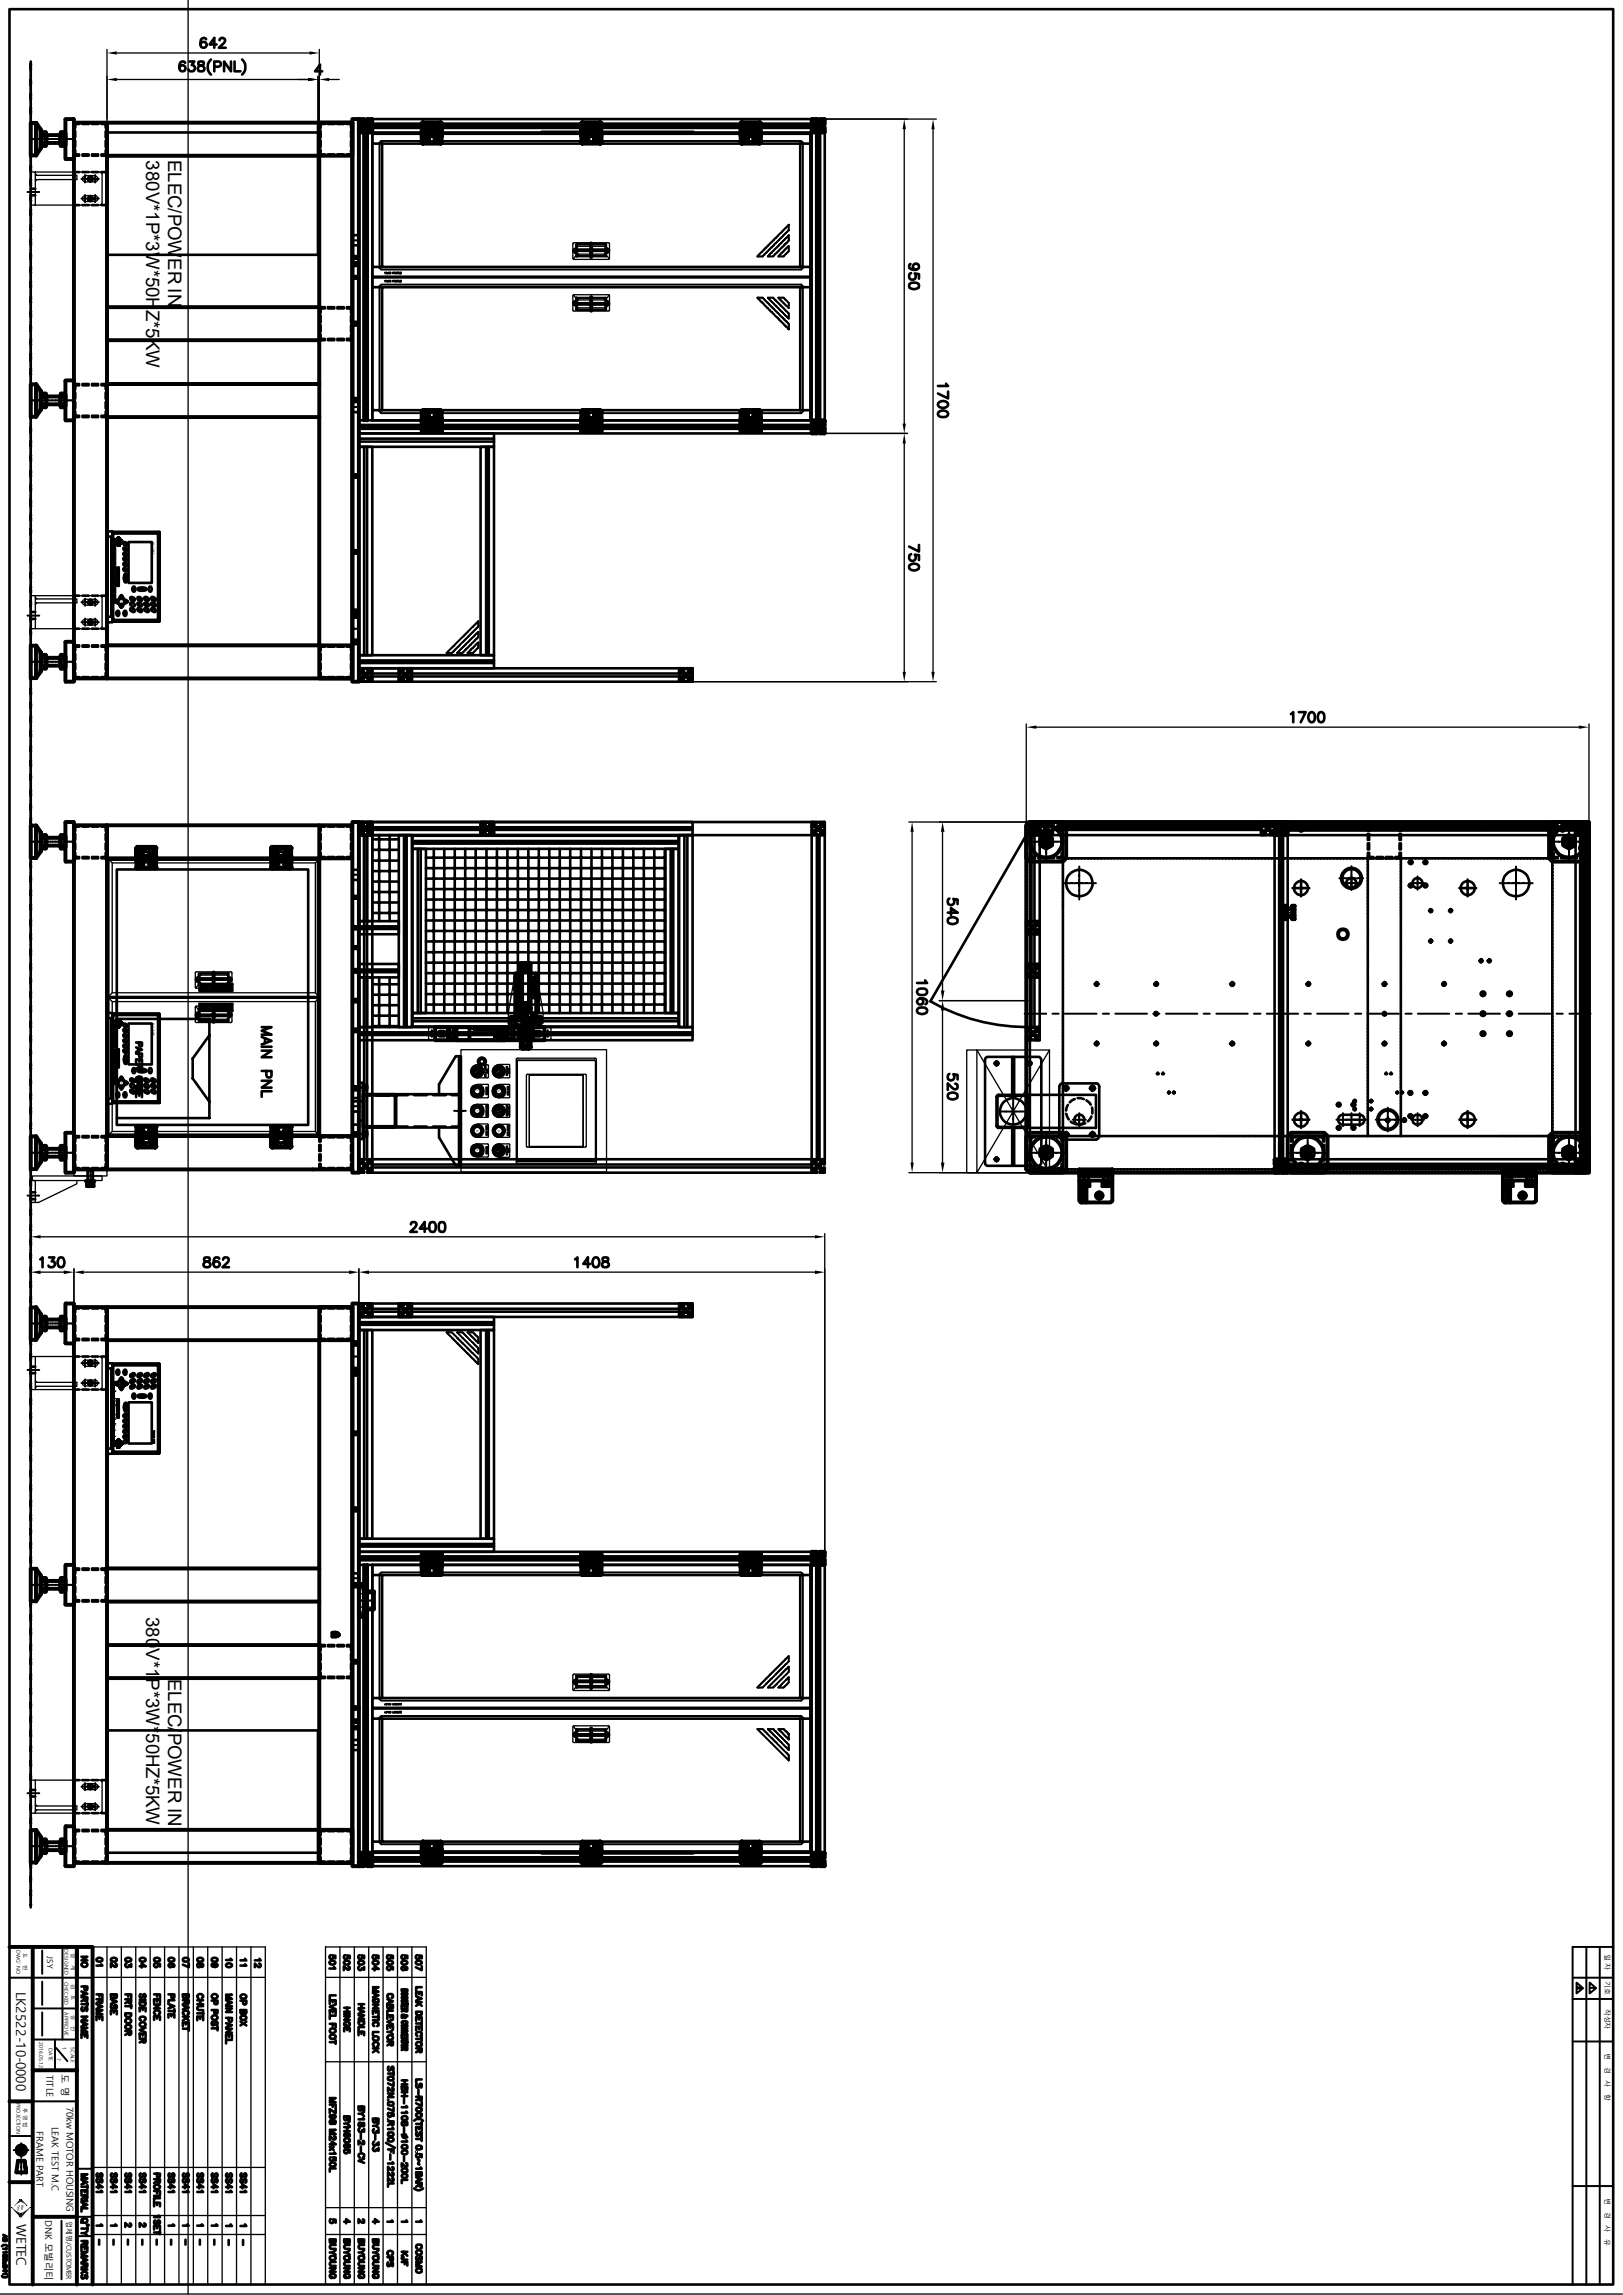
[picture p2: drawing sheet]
<svg xmlns="http://www.w3.org/2000/svg" width="210mm" height="297mm" viewBox="0 0 210 297" stroke-linecap="round" stroke-linejoin="round" font-family="sans-serif">
<defs><g id="words">
<g font-size="2.4">
<text x="18.9" y="20.7" transform="rotate(90 18.9 20.7)">380V*1P*3W*50HZ*5KW</text>
<text x="21.8" y="20.7" transform="rotate(90 21.8 20.7)">ELEC/POWER IN</text>
<text x="18.9" y="209.3" transform="rotate(90 18.9 209.3)">380V*1P*3W*50HZ*5KW</text>
<text x="21.8" y="217.3" transform="rotate(90 21.8 217.3)">ELEC/POWER IN</text>
</g>
<g font-size="1.7">
<text x="2.1" y="257.8" transform="rotate(90 2.1 257.8)">LK2522-10-0000</text>
<text x="2.1" y="287.8" transform="rotate(90 2.1 287.8)">WETEC</text>
</g>
<g font-size="1.2">
<text x="6" y="268.5" transform="rotate(90 6 268.5)">TITLE</text>
<text x="8" y="268.4" transform="rotate(90 8 268.4)">도 명</text>
<text x="4.7" y="275.8" transform="rotate(90 4.7 275.8)">FRAME PART</text>
<text x="6.7" y="275.2" transform="rotate(90 6.7 275.2)">LEAK TEST M.C</text>
<text x="8.6" y="272.7" transform="rotate(90 8.6 272.7)">70kw MOTOR HOUSING</text>
<text x="5.8" y="287.3" transform="rotate(90 5.8 287.3)">DNK 모빌리티</text>
</g>
<text font-size="1.1" x="6.1" y="253.2" transform="rotate(90 6.1 253.2)">JSY</text>
<g font-size=".9">
<text x="207.6" y="252.9" transform="rotate(90 207.6 252.9)">일 자</text>
<text x="207.6" y="256.4" transform="rotate(90 207.6 256.4)">기호</text>
<text x="207.6" y="260" transform="rotate(90 207.6 260)">작성자</text>
<text x="207.6" y="265.6" transform="rotate(90 207.6 265.6)">변</text>
<text x="207.6" y="267.5" transform="rotate(90 207.6 267.5)">경</text>
<text x="207.6" y="269.2" transform="rotate(90 207.6 269.2)">사</text>
<text x="207.6" y="271" transform="rotate(90 207.6 271)">항</text>
<text x="8.6" y="287.4" transform="rotate(90 8.6 287.4)">업체명/CUSTOMER</text>
<text x="207.6" y="284.4" transform="rotate(90 207.6 284.4)">변</text>
<text x="207.6" y="286.2" transform="rotate(90 207.6 286.2)">경</text>
<text x="207.6" y="288" transform="rotate(90 207.6 288)">사</text>
<text x="207.6" y="289.8" transform="rotate(90 207.6 289.8)">유</text>
</g>
<g font-size=".7">
<text x="2.1" y="252.4" transform="rotate(90 2.1 252.4)">DWG' NO</text>
<text x="3" y="252.8" transform="rotate(90 3 252.8)">도</text>
<text x="3" y="254.2" transform="rotate(90 3 254.2)">번</text>
<text x="8.3" y="252.3" transform="rotate(90 8.3 252.3)">DESIGNED</text>
<text x="8.3" y="256.4" transform="rotate(90 8.3 256.4)">CHECKED</text>
<text x="9.2" y="252.8" transform="rotate(90 9.2 252.8)">설</text>
<text x="9.2" y="254.2" transform="rotate(90 9.2 254.2)">계</text>
<text x="9.2" y="256.8" transform="rotate(90 9.2 256.8)">검</text>
<text x="8.3" y="260.4" transform="rotate(90 8.3 260.4)">APPROVE</text>
<text x="9.2" y="258.2" transform="rotate(90 9.2 258.2)">토</text>
<text x="9.2" y="260.8" transform="rotate(90 9.2 260.8)">승</text>
<text x="9.2" y="262.2" transform="rotate(90 9.2 262.2)">인</text>
<text x="5.1" y="264.2" transform="rotate(90 5.1 264.2)">2016.05.12.</text>
<text x="6.3" y="265.1" transform="rotate(90 6.3 265.1)">DATE</text>
<text x="7.4" y="266.3" transform="rotate(90 7.4 266.3)">7</text>
<text x="8.1" y="264.9" transform="rotate(90 8.1 264.9)">1</text>
<text x="9.2" y="264.9" transform="rotate(90 9.2 264.9)">SCALE</text>
<text x="2.1" y="272.1" transform="rotate(90 2.1 272.1)">PROJECTION</text>
<text x="3" y="272.8" transform="rotate(90 3 272.8)">투 영 법</text>
</g>
<g font-size=".4">
<text x="2.3" y="285.3" transform="rotate(90 2.3 285.3)">Tec</text>
<text x="2.8" y="285.4" transform="rotate(90 2.8 285.4)">We</text>
</g>
<g font-size=".3">
<text x="19.7" y="70.1" transform="rotate(90 19.7 70.1)">MC 2000T</text>
<text x="15.6" y="77.7" transform="rotate(90 15.6 77.7)">Ok</text>
<text x="18" y="77.4" transform="rotate(90 18 77.4)">7</text>
<text x="19" y="77.4" transform="rotate(90 19 77.4)">4</text>
<text x="19.3" y="76" transform="rotate(90 19.3 76)">Esc</text>
<text x="19.9" y="77.4" transform="rotate(90 19.9 77.4)">1</text>
<text x="17" y="78.1" transform="rotate(90 17 78.1)">±</text>
<text x="17.1" y="78.1" transform="rotate(90 17.1 78.1)">0</text>
<text x="18" y="78.9" transform="rotate(90 18 78.9)">9</text>
<text x="19" y="78.1" transform="rotate(90 19 78.1)">5</text>
<text x="19" y="78.9" transform="rotate(90 19 78.9)">6</text>
<text x="19.9" y="78.1" transform="rotate(90 19.9 78.1)">2</text>
<text x="19.9" y="78.9" transform="rotate(90 19.9 78.9)">3</text>
<text x="19.7" y="132.4" transform="rotate(90 19.7 132.4)">MC 2000T</text>
<text x="15.6" y="140" transform="rotate(90 15.6 140)">Ok</text>
<text x="17" y="140.4" transform="rotate(90 17 140.4)">±</text>
<text x="17.1" y="140.5" transform="rotate(90 17.1 140.5)">0</text>
<text x="19" y="139.7" transform="rotate(90 19 139.7)">4</text>
<text x="19" y="140.5" transform="rotate(90 19 140.5)">5</text>
<text x="19" y="141.2" transform="rotate(90 19 141.2)">6</text>
<text x="19.3" y="138.4" transform="rotate(90 19.3 138.4)">Esc</text>
<text x="19.9" y="139.7" transform="rotate(90 19.9 139.7)">1</text>
<text x="19.9" y="140.5" transform="rotate(90 19.9 140.5)">2</text>
<text x="19.9" y="141.2" transform="rotate(90 19.9 141.2)">3</text>
<text x="61.7" y="141.1" transform="rotate(90 61.7 141.1)">Y</text>
<text x="61.7" y="143.7" transform="rotate(90 61.7 143.7)">Y</text>
<text x="64.4" y="141" transform="rotate(90 64.4 141)">G</text>
<text x="61.7" y="146.2" transform="rotate(90 61.7 146.2)">R</text>
<text x="61.7" y="148.7" transform="rotate(90 61.7 148.7)">R</text>
<text x="64.4" y="146.2" transform="rotate(90 64.4 146.2)">R</text>
</g>
</g></defs>
<g fill="none" stroke="#000" stroke-width=".34">
<path d="M1.2 1.2h207.5v294.5h-207.5zM4 8.2v.1M4 8.3v.2M4 8.6h.1M4 8.7v.1M4 8.8v.1M4 9v.1M4 10.2h.1M4 10.3v.1M4 10.5h.1M4 10.6v.2M4 10.8v.1"/>
<path d="M4 10.9v.1M4 11.1h.1M4 12.1h.1M4 12.2v.2M4 12.4v.1M4 12.5v.2M4 12.7h.1M4 12.8v.2M4 13.8v.2M4 14.1h.1M4 14.1v.2M4 14.3v.1"/>
<path d="M4 14.4v.2M4 14.7h.1M4 15.9v.1M4 16v.2M4 16.3h.1M4 16.4v.1M4 16.6h.1M4 16.7v.1M4 17.7v.1M4 17.9h.1M4 18v.1M4 18.2h.1"/>
<path d="M4 18.3v.2M4 18.5v.1M4 19.5v.1M4 19.6v.1M4 19.8h.1M4 19.9v.2M4 19.9h.1M4 18.5h.1M4 16h.1M4 14.6h.1M4 14.4h.1M4 14h.1"/>
<path d="M4 12.8h.1M4 12.4h.1M4 10.8h.1M4 8.9h.1M4 8.3h.1M4 19.3v.2M4 19.1v.1M4 18.9v.2M4 18.6v.2M4 17.5v.1M4 17.3v.2M4 17v.2"/>
<path d="M4 16.9v.1M4 15.7v.2M4 15.4v.2M4 15.3v.1M4 15v.2M4 14.8v.2M4 13.7v.1M4 13.4v.2M4 13.2v.2M4 13v.1M4 11.8v.2M4 11.6v.2"/>
<path d="M4 11.4v.1M4 11.2v.2M4 9.9v.3M4 9.8v.1M4 9.6v.2M4 9.3v.2M4 9.2v.1M4 8v.2M9.6 19.4v.6l.2 .2h.4M9.6 17v.8M9.6 18.2v.8M9.7 19.4v.5l.5 .1"/>
<path d="M9.7 17v.8M9.7 18.2v.8M10.2 15.9h-.5l-.1 .1v.6M10.2 16h-.5v.6M10.7 15.9h.8M10.7 20h.8M10.7 16h.8M11.9 15.9h.8M11.9 20h.8M11.9 16h.8M13.1 15.9h.6l.1 .2v.5M13.1 16h.5l.1 .6"/>
<path d="M13.7 19.4l-.1 .5-.5 .1M13.7 17v.8M13.7 18.2v.8M13.8 15.9h27.3v17.1h-27.3zM13.8 19.4v.6l-.2 .2h-.5M13.8 17.1h27.3M13.8 17v.8M13.8 18.2v.8M24 8.1a.42 .42 0 0 0-.6-.1 .72 .72 0 0 0 .2 1.2 .4 .4 0 0 0 .4-.4 .4 .4 0 0 0-.4-.4 .4 .4 0 0 0-.4 .4M24.5 8h.6l-.3 .4a.43 .43 0 0 1 .4 .6 .43 .43 0 0 1-.7 .2l-.1-.2M25.7 8a.27 .27 0 0 0 .1 .4 .58 .58 0 0 1 .7 .6l-.1 .1a.47 .47 0 0 1-.8-.1 .36 .36 0 0 1 .4-.5l.2-.1a.27 .27 0 0 0 .1-.4zM26.7 5.1l-.1-.1a.41 .41 0 0 0-.6 .2 1.04 1.04 0 0 0 .1 .9 .41 .41 0 0 0 .6-.1 .41 .41 0 0 0-.2-.6 .41 .41 0 0 0-.5 .4"/>
<path d="M27.3 7.7a1.32 1.32 0 0 0 0 2M27.7 8.6h.7a.33 .33 0 0 0 .2-.4 .33 .33 0 0 0-.3-.2h-.6v1.2M28 5.8h-.9l.6-.9v1.3M28.4 5.2a.37 .37 0 0 1 .6-.2 .37 .37 0 0 1 0 .6l-.7 .6h.9M29.9 8v1.2l-.9-1.2v1.2M30.4 8v1.2h.7M31.3 7.7a1.32 1.32 0 0 1 0 2M41.3 19.4l.1 .7 .6 .1M41.3 17v.8M41.3 18.2v.8M41.5 19.4v.5l.5 .1M41.5 17v.8"/>
<path d="M41.5 18.2v.8M41.7 9.2h-.9l.6-.8v1.3M42 15.9h-.6l-.1 .1v.6M42 16h-.5v.6M42.4 15.9h.9M42.4 20h.9M42.4 16h.9M43.6 15.9h.9M43.6 20h.9M43.6 16h.9M44.9 15.9h.6l.1 .1v.6M44.9 16h.5v.6"/>
<path d="M45.4 19.4v.6h-.5M45.4 17v.8M45.4 18.2v.8M45.6 19.4v.7l-.7 .1M45.6 17v.8M45.6 18.2v.8M48.2 18.6h56.7M48.2 17.3h56.7v18.5h-56.7M49.4 18.6v15.9M103.5 18.6v15.9M4 20.2h.1M4 20.2v.2"/>
<path d="M4 20.4h.1M4 21.4h.1M4 21.5v.2M4 21.8h.1M4 21.8v.2M4 22v.1M4 22.1v.2M4 23.1v.2M4 23.4h.1M4 23.5v.1M4 23.6v.1M4 23.7v.2"/>
<path d="M4 24h.1M4 25.2l.6 .1M4 25.4v.1M4 25.6v.1M4 25.7v.1M4 25.9h.1M4 26v.2M4 27v.1M4 27.2v.1M4 27.3v.1M4 27.5h.1M4 27.6v.2"/>
<path d="M4 27.9h.1M4 29.1h.1M4 29.2v.2M4 29.5h.1M4 29.5v.2M4 29.7v.1M4 29.8v.2M4 30.8v.2M4 31.1h.1M4 31.2v.1M4 31.3v.1M4 31.5v.1"/>
<path d="M4 31.7v.1M4 32.7h.1M4 32.8v.1M4 32.9v.1M4 33.1v.1M4 33.3v.1M4 33.4v.1M4 33.6h.1M4 34.5v.1M4 34.7v.1M4 34.9v.1M4 35v.1"/>
<path d="M4 35.2h.1M4 35.3v.2M4 36.3v.1M4 36.5v.1M4 36.6v.1M4 36.8h.1M4 36.9v.2M4 37.2h.1M4 38.4h.1M4 38.5v.2M4 38.8h.1M4 38.9v.1"/>
<path d="M4 39v.1M4 39.2v.1M4 39.1h.1M4 38.7h.1M4 38.5h.1M4 37.1h.1M4 36.9h.1M4 36.5h.1M4 35.3h.1M4 34.9h.1M4 34.6h.1M4 33.3h.1"/>
<path d="M4 33h.1M4 31.7h.1M4 31.4h.1M4 31h.1M4 29.8h.1M4 29.4h.1M4 29.2h.1M4 27.8h.1M4 27.6h.1M4 27.2h.1M4 26h.1M4 25.6h.1"/>
<path d="M4 25.3h.1M4 23.7h.1M4 23.3h.1M4 22.1h.1M4 21.7h.1M4 21.5h.1M4 20.1h.1M4 39.8v.2M4 39.5v.2M4 39.4v.1M4 38.1v.3M4 37.9v.2"/>
<path d="M4 37.8h.1M4 37.5v.2M4 37.3v.2M4 36.2h.1M4 35.9v.2M4 35.6v.3M4 35.5v.1M4 34.3v.2M4 34v.2M4 33.9v.1M4 33.7v.2M4 32.4v.2"/>
<path d="M4 32.3v.1M4 32v.3M4 31.8v.2M4 30.7v.1M4 30.4v.2M4 30.2v.2M4 30.1h.1M4 28.8v.2M4 28.6v.2M4 28.4v.1M4 28.2v.2M4 27.9v.3"/>
<path d="M4 26.8v.1M4 26.6v.2M4 26.3v.2M4 26.2v.1M4 25v.2M4 24.7v.2M4 24.6v.1M4 24.3v.3M4 24.1v.2M4 23v.1M4 22.7v.2M4 22.5v.2"/>
<path d="M4 22.4h.1M4 21.1v.2M4 20.9v.2M4 20.7v.1M4 20.5v.2M4 24.4h.6M9.6 25.9v.4l.2 .2h.4M9.6 23.4v.8M9.6 24.6v.8M10.2 22.3h-.4l-.2 .2v.5M10.7 26.5h.8M10.7 20.2h.8"/>
<path d="M10.7 22.3h.8M11.8 23.1h.1M11.8 23.2h.1M11.8 25.7h.1M11.9 26.5h.8M11.9 20.2h.8M11.9 22.3h.8M13.1 22.3h.5l.2 .2v.5M13.8 25.9v.4l-.2 .2h-.5M13.8 23.4v.8M13.8 24.6v.8M13.9 20.2h27.4v29.5h-27.4z"/>
<path d="M42 39.8h-.5h-.1l-.1 .7M42 39.9l-.5 .1v.5M42.4 20.2h.9M42.4 39.8h.9M42.4 39.9h.9M43.6 20.2h.9M43.6 39.8h.9M43.6 39.9h.9M44.9 39.8h.6l.1 .1v.6M44.9 39.9l.5 .1v.5M45.6 34h.8zM45.6 33.1l.8 .1z"/>
<path d="M45.6 35.7l.8 .1zM45.6 31.7h.8M45.6 30.4h.8M45.6 34v.4h.8h-.8M45.6 33.2v.3h.8v-.3M45.6 35.8v.3h.8l-.8-.1M45.6 33.5h.8M46.4 34v.4M48.2 35.9h56.7v18.5h-56.7v-39h56.8v40.7h-58.6v-39h60.3v37.3h-60.3M48.2 37.2h56.7M48.2 34.5h56.7M49.4 37.2v15.9"/>
<path d="M74.5 39.2l-.2 .1 .3 .2v.5M74.5 32.3l-.2 .1 .2 .2M74.5 32.6h.1v.6M74.6 38.6h3.8v.5l.1 .1M74.6 31.7v.5l-.1 .1M74.6 31.6h3.8v.6h.1M74.6 38.5v.6h-.1M78.5 39.2l.2 .1-.3 .2v.6h-3.8M78.5 32.3l.2 .1-.2 .1M78.5 32.6h-.1v.5h-3.8M103.5 37.2v15.9M117.7 36.7a1.1 1.1 0 0 1 1.2 0 .42 .42 0 0 1-.2 .6 1.02 1.02 0 0 1-1 0z"/>
<path d="M117.8 34.2a.42 .42 0 0 0-.1 .5 .72 .72 0 0 0 1.2-.2 .4 .4 0 0 0-.4-.4 .4 .4 0 0 0-.4 .4 .4 .4 0 0 0 .4 .4M117.9 35.3a.45 .45 0 0 0-.2 .7 .45 .45 0 0 0 .7 .1 .45 .45 0 0 0 0-.7l.5 .1v.6M4 40.1v.2M4 40.4h.1M4 40.5v.1M4 40.6v.1M4 40.8v.1M4 41v.1M4 42h.1M4 42.1v.1M4 42.2v.1M4 42.4v.1"/>
<path d="M4 42.6v.1M4 42.7v.1M4 42.9h.1M4 43.9h.1M4 44v.2M4 44.2v.1M4 44.3v.2M4 44.5h.1M4 44.6v.2M4 45.6v.2M4 45.8v.1M4 45.9v.2"/>
<path d="M4 46.1h.1M4 46.2v.2M4 46.5h.1M4 46.6v.1M4 46.7v.1M4 47.7v.1M4 47.8v.2M4 48.1h.1M4 48.2v.1M4 48.3v.1M4 48.5v.1M4 49.4v.2"/>
<path d="M4 49.7h.1M4 49.8v.1M4 50h.1M4 50.1v.1M4 50.3v.1M4 51.6h.1M4 51.7v.2M4 51.9v.1M4 52v.2M4 52.2h.1M4 52.3v.2M4 53.3v.2"/>
<path d="M4 53.6h.1M4 53.6v.2M4 53.8h.1M4 53.9v.2M4 54.2h.1M4 55.2h.1M4 55.2v.2M4 55.4v.1M4 55.5v.2M4 55.8h.1M4 55.9v.1M4 56v.1"/>
<path d="M4 57v.1M4 57.2v.1M4 57.4h.1M4 57.5v.1M4 57.7h.1M4 57.8v.2M4 58.8v.1M4 59v.1M4 59.1v.1M4 59.3h.1M4 59.4v.2M4 59.6v.1"/>
<path d="M4 59.6h.1M4 59.4h.1M4 59h.1M4 57.1h.1M4 55.5h.1M4 54.1h.1M4 53.9h.1M4 53.5h.1M4 52.3h.1M4 51.9h.1M4 50.3h.1M4 48.4h.1"/>
<path d="M4 48h.1M4 47.8h.1M4 46.4h.1M4 46.2h.1M4 45.8h.1M4 44.6h.1M4 44.2h.1M4 42.6h.1M4 42.3h.1M4 41h.1M4 40.7h.1M4 40.3h.1"/>
<path d="M4 60v.2M4 59.7v.2M4 58.6v.1M4 58.4v.2M4 58.1v.2M4 58v.1M4 56.8v.2M4 56.5v.2M4 56.4v.1M4 56.1v.2M4 54.9v.2M4 54.8v.1"/>
<path d="M4 54.5v.2M4 54.3v.2M4 53.2v.1M4 52.9v.2M4 52.7v.2M4 52.5v.1M4 51.3v.2M4 51.1v.2M4 50.9v.1M4 50.7v.2M4 50.4v.2M4 49.3v.1"/>
<path d="M4 49.1v.2M4 48.8v.2M4 48.7v.1M4 47.5v.2M4 47.2v.2M4 47.1v.1M4 46.8v.2M4 45.5v.1M4 45.2v.2M4 45v.2M4 44.8v.1M4 43.6v.2"/>
<path d="M4 43.3v.3M4 43.2v.1M4 43v.2M4 41.7v.3M4 41.6v.1M4 41.4v.2M4 41.1v.2M4 40v.1M9.6 53.3v.5l.2 .2h.4M9.6 50.8v.8M9.6 52v.8M9.7 53.3v.5h.5"/>
<path d="M9.7 50.8v.8M9.7 52v.8M10.2 49.7h-.5l-.1 .1v.6M10.2 49.9h-.5v.5M10.7 54h.8M10.7 49.7h.8M10.7 53.8h.8M10.7 49.9h.8M11.9 54h.8M11.9 49.7h.8M11.9 53.8h.8M11.9 49.9h.8"/>
<path d="M13.1 49.7h.6l.1 .2v.5M13.1 49.9h.5l.1 .5M13.7 53.3v.4l-.1 .1h-.5M13.7 50.8v.8M13.7 52v.8M13.8 53.3v.5l-.2 .2h-.5M13.8 50.8v.8M13.8 52v.8M13.9 54h27.4v29.5h-27.4zM41.3 43.3v.6l.1 .1h.6M41.3 40.9v.8M41.3 42.1v.8"/>
<path d="M41.5 43.3v.5l.5 .1M41.5 40.9v.8M41.5 42.1v.8M42.4 44h.9M42.4 43.9h.9M43.6 44h.9M43.6 43.9h.9M45.4 43.3v.5l-.5 .1M45.4 40.9v.8M45.4 42.1v.8M45.6 43.3v.6l-.2 .1h-.5M45.6 51.5h.8z"/>
<path d="M45.6 41.7h.8zM45.6 40.9v.8M45.6 42.1v.8M45.6 53.3h.8M45.6 52h.8M45.6 51.6v.3h.8h-.8M45.6 41.7v.4h.8h-.8M46.4 41.7v.4M46.4 51.6v.3M48.2 53.1h56.7M4 60.9h.1M4 61v.2"/>
<path d="M4 61.3h.1M4 61.3v.2M4 61.5v.1M4 61.6v.2M4 62.6v.2M4 62.9h.1M4 62.9v.2M4 63.1v.1M4 63.2v.2M4 63.5h.1M4 64.5h.1M4 64.6v.1"/>
<path d="M4 64.7v.1M4 64.9v.1M4 65.1v.1M4 65.2v.1M4 65.4h.1M4 65.5v.2M4 66.5v.1M4 66.7v.1M4 66.8v.1M4 67h.1M4 67.1v.2M4 67.4h.1"/>
<path d="M4 68.3v.1M4 68.4v.1M4 68.6h.1M4 68.7v.2M4 69h.1M4 69v.2M4 69.2v.1M4 70.2h.1M4 70.3v.2M4 70.6h.1M4 70.7v.1M4 70.8v.1"/>
<path d="M4 71v.1M4 71.9v.2M4 72.2h.1M4 72.3v.1M4 72.4v.1M4 72.6v.1M4 72.8v.1M4 74v.1M4 74.2v.1M4 74.4v.1M4 74.5v.1M4 74.7h.1"/>
<path d="M4 74.8v.2M4 75.8v.1M4 76v.1M4 76.1v.1M4 76.3h.1M4 76.4v.2M4 76.7h.1M4 77.6v.1M4 77.7v.2M4 77.9h.1M4 78v.2M4 78.3h.1"/>
<path d="M4 78.4v.1M4 78.5v.1M4 79.5h.1M4 79.6v.2M4 79.9h.1M4 80v.1h.6M4 79.8h.1M4 79.6h.1M4 78.2h.1M4 78h.1M4 76.6h.1M4 76.4h.1"/>
<path d="M4 76h.1M4 74.8h.1M4 74.4h.1M4 74.1h.1M4 72.8h.1M4 72.5h.1M4 72.1h.1M4 70.9h.1M4 70.5h.1M4 70.3h.1M4 68.9h.1M4 68.7h.1"/>
<path d="M4 67.3h.1M4 67.1h.1M4 66.7h.1M4 65.1h.1M4 64.8h.1M4 63.2h.1M4 62.8h.1M4 61.6h.1M4 61.2h.1M4 61h.1M4 79.2v.3M4 79v.2h.6"/>
<path d="M4 78.9v.1M4 78.6v.2M4 77.4v.2M4 77.3h.1M4 77v.2M4 76.8v.2M4 75.6v.1M4 75.4v.2M4 75.1v.3M4 75v.1M4 73.8v.2M4 73.5v.2"/>
<path d="M4 73.4v.1M4 73.2v.2M4 72.9v.2M4 71.8v.1M4 71.5v.3M4 71.3v.2M4 71.2h.1M4 69.9v.2M4 69.7v.2M4 69.6h.1M4 69.3v.2M4 68.1v.2"/>
<path d="M4 67.9v.1M4 67.7v.2M4 67.4v.2M4 66.3v.1M4 66.1v.2M4 65.8v.2M4 65.7v.1M4 64.2v.2M4 64.1v.1M4 63.8v.3M4 63.6v.2M4 62.5v.1"/>
<path d="M4 62.2v.2M4 62v.2M4 61.8v.1M4 60.6v.2M4 60.4v.2M4 60.2v.1M9.6 78.2v.8M9.6 79.4v.9M10.2 77.1h-.4l-.2 .2v.5M10.7 77.1h.8M11.8 77.9h.1M11.8 78h.1"/>
<path d="M11.9 77.1h.8M13.1 77.1h.5l.2 .2v.5M13.8 68.8v.6M13.8 78.2v.8M13.8 79.8l.8 .1M13.8 79.9v.5M14.4 69.4v10.4M14.5 69.4v10.4M14.6 69l6-.1-.1 .1v11.3h-5.9M14.6 68.9h6v11.5h-6M14.6 68.8h6.1v11.6h-6.1M14.6 68.8v11.7l-.8 .1v-1.2"/>
<path d="M14.6 68.8l-.8-.1v.8l.8-.1M14.6 69h5.8v11.2h-5.8zM14.9 77.9l.2-.1v.1zM14.9 77.8l.5-.2a.41 .41 0 0 0 0 .5l-.4-.1-.1-.1zM15.1 70h.1M15.1 70.1l.1 .1M15.1 70l.1 .1M15.1 70.1h.1M15.1 70.2l.1 .1M15.1 70.2l.1 .3M15.1 70.3l.1 .2M15.2 79.1v-.1a.38 .38 0 0 1 .3 .4 .38 .38 0 0 1-.3 .3 .39 .39 0 0 1 0-.6z"/>
<path d="M15.2 79.4l.1-.2v.3zM15.2 70.5v.1zM15.2 73.4h.2v2.4h-.2zM15.2 70.4l.1 .2 .2-.2M15.2 69.8h.1M15.2 70.1h-.1l.1 .1h-.1M15.2 69.8l-.1 .2M15.2 69.7v.1M15.2 69.7h.1M15.2 69.6v.1M15.2 69.7l-.1 .2 .1 .6M15.2 69.7l.1-.1 .2 .1"/>
<path d="M15.2 70.5v.1M15.2 69.6h.1M15.2 69.8v.1v.5M15.2 70.4h.1M15.2 70.3h.3M15.2 69.9h.3M15.2 70h.3M15.2 70.2h.3M15.2 69.6l.1 .1M15.2 70.2h.1M15.2 70.1h.1M15.2 70h.1"/>
<path d="M15.2 69.9l.2 .2M15.2 70l.1 .1M15.2 70.4h.3M15.2 70.3l.2 .1M15.3 69.6h.1M15.3 70h.1M15.3 69.8v.1M15.3 69.8h.1v.2l-.1-.1M15.3 70l.1 .1M15.3 69.6h-.1M15.3 70v.1M15.3 70.1h.2"/>
<path d="M15.3 69.6l.1 .1M15.3 69.8h.1l-.1 .1M15.3 69.8l.1 .1M15.3 70.3h.1M15.3 70.1h.1M15.3 70.1l.1 .1M15.3 70.2h.1M15.3 70.2l.1 .1M15.3 70.3v.1v-.1l.1 .1M15.3 70.1h-.1h.1M15.3 70.5l.1 .1M15.4 69.8h.1"/>
<path d="M15.4 70v.1M15.4 70.3h-.1M15.4 70.1h.1M15.4 70.1v.1M15.4 70.6l-.2-.2 .1 .2M15.4 70.1h-.2M15.4 69.9h-.1M15.4 70.2l-.1 .1M15.4 78.2a.41 .41 0 0 0 .6 0l-.1 .3-.2 .2-.2-.2zM15.4 70.5v.1M15.4 70.5h.1M15.4 70.5l.1 .1"/>
<path d="M15.4 69.6l.1 .1zM15.4 70.2v.1M15.4 69.8l.1 .1M15.4 70.1l-.1-.1v.1M15.4 70.3v.1M15.5 69.7v.2v-.1M15.5 70.1l.1 .1-.1-.1M15.5 70.1v.1M15.5 70.4v.1M15.5 70.4h.1M15.5 70.1h-.1M15.5 70.1h-.3"/>
<path d="M15.5 70h-.2M15.5 69.7v.2M15.5 70.4l-.2 .1-.2-.1 .1 .1M15.5 69.8h-.3l.1 .1M15.5 70.1l.1 .2-.1-.2M15.5 70.1l.1 .2M15.5 70.5h-.1M15.5 69.8v.1M15.5 69.9h.1M15.5 69.9v.1M15.5 70.1h.1M15.5 70l.2 .2-.1-.1"/>
<path d="M15.5 70l.1 .1M15.5 70.3h.1M15.5 70.2v.1M15.5 69.9l.1 .1-.1 .2 .1-.2h.1l-.1 .3h-.1zM15.5 70.3l-.1 .1M15.5 69.7v.1l-.1-.2 .1 .2-.2-.2-.1 .1M15.5 69.9v.2M15.5 70.3v.1M15.5 70.3v.2M15.5 69.9v.1v-.1M15.6 70l.1 .1M15.6 70v.1"/>
<path d="M15.6 70.1h.1M15.6 70l.1 .1zM15.6 77.1l.1-.1 .2 .2 .1 .3a.41 .41 0 0 0-.6 0zM15.7 70.2h-.1M15.7 78.4v.3zM15.7 70.1h.1M15.7 77v.2zM15.7 70h.1M16 70.2a.32 .32 0 0 1 .5 .3 .31 .31 0 0 1-.4 .1 .31 .31 0 0 1-.1-.4zM16 71.6v-.1a.32 .32 0 0 1 .5 .4 .31 .31 0 0 1-.4 0 .31 .31 0 0 1-.1-.3zM16 70.9a.32 .32 0 0 1 .5 .3 .31 .31 0 0 1-.4 0 .31 .31 0 0 1-.1-.3zM16 73.6v-.1a.32 .32 0 0 1 .5 .4 .31 .31 0 0 1-.4 0 .31 .31 0 0 1-.1-.3z"/>
<path d="M16 72.2a.32 .32 0 0 1 .5 .3 .31 .31 0 0 1-.4 0 .31 .31 0 0 1-.1-.3zM16 72.9a.32 .32 0 0 1 .5 .3 .31 .31 0 0 1-.4 0 .31 .31 0 0 1-.1-.3zM16 74.8h.5M16 77.6l.4 .1 .1 .2-.1 .1-.4 .1a.41 .41 0 0 0 0-.5zM16.1 79.4h.1M16.1 79.1l.1-.1a.38 .38 0 0 1 .2 .4 .38 .38 0 0 1-.2 .3 .39 .39 0 0 1-.1-.6zM16.2 74.3l.1-.1a.94 .94 0 0 1 0 1.2 .92 .92 0 0 1-.1-1.1zM16.2 75h.1v.2zM16.2 79.2l.1 .2-.1 .1-.2-.1zM16.2 73.8h.2M16.2 72.4h.2M16.2 71.1h.2"/>
<path d="M16.3 74.4v.2h-.1zM16.3 77.8l.3 .1h-.3zM16.6 70.1h3v5.3h-3zM16.9 77.3a.44 .44 0 0 1 .5 .4 .4 .4 0 0 1-.6-.4zM16.9 78a.44 .44 0 0 1 .5 .4 .4 .4 0 0 1-.6-.3zM16.9 78.7a.44 .44 0 0 1 .5 .4 .4 .4 0 0 1-.6-.3zM17 77.4h.3l-.2 .1zM17.2 75.9h.1a.38 .38 0 0 1 .2 .3 .38 .38 0 0 1-.2 .4 .39 .39 0 0 1-.1-.7zM17.2 76.3h.1M17.2 76.4h.1M17.2 76.3l.2 .1zM17.3 77.6h.1"/>
<path d="M17.3 76.1v.1M17.3 76.3v.1M17.4 76.3h.1M17.8 76.2l.6-.2a.5 .5 0 0 1 .6 .2 .94 .94 0 0 1-1.2 0zM17.9 77.3a.44 .44 0 0 1 .5 .4 .4 .4 0 0 1-.6-.4zM17.9 78.7a.44 .44 0 0 1 .5 .4 .4 .4 0 0 1-.6-.3zM17.9 78a.44 .44 0 0 1 .5 .4 .4 .4 0 0 1-.6-.3zM18.2 76.2h-.2l.2 .1M18.4 76v.5M18.6 76.2h.2l-.2 .1M18.8 78.7a.44 .44 0 0 1 .5 .4 .4 .4 0 0 1-.6-.3zM18.8 77.3a.44 .44 0 0 1 .5 .4 .4 .4 0 0 1-.6-.4z"/>
<path d="M18.8 78a.44 .44 0 0 1 .5 .4 .4 .4 0 0 1-.6-.3zM19.3 75.9h.1a.38 .38 0 0 1 .2 .3 .38 .38 0 0 1-.2 .4 .39 .39 0 0 1-.1-.7zM19.6 77.3a.44 .44 0 0 1 .6 .4 .4 .4 0 0 1-.6-.4zM19.6 78.7a.44 .44 0 0 1 .6 .4 .4 .4 0 0 1-.6-.3zM19.6 78a.44 .44 0 0 1 .6 .4 .4 .4 0 0 1-.6-.3zM19.8 77.3h-.1v.3h.1M45.6 79.4h.8h-.8v.5h.8h-.8M45.6 78.9h.8zM45.6 71.2h.8zM45.6 61.4h.8zM45.6 79.7h.8M45.6 79v.3h.8h-.8"/>
<path d="M45.6 71.2v.4h.8h-.8M45.6 61.4v.4h.8h-.8M46.4 61.4v.4M46.4 71.2v.4M46.4 79v.3M46.4 79.4v.5M117.7 73.2a.92 .92 0 0 1 1.2 0 .42 .42 0 0 1-.2 .5 .75 .75 0 0 1-1.1-.3zM117.9 71.7a.46 .46 0 0 0-.2 .7 .46 .46 0 0 0 .7 .1 .46 .46 0 0 0 0-.7h.5v.7M118.9 70.5v.9l-1.3-.7M4 83.7h.1M4 80.1v.1M4 80.3v.1"/>
<path d="M4 81.2v.2M4 81.5h.1M4 81.6v.1M4 81.7v.1M4 81.9v.1M4 82.1v.1M4 83.4h.1M4 83.5v.2M4 83.7v.1M4 83.8v.1M4 84h.1M4 84.1v.2"/>
<path d="M4 85.1v.2M4 85.3v.1M4 85.4v.2M4 85.6h.1M4 85.7v.2M4 86h.1M4 87.2h.1M4 87.3v.2M4 87.6h.1M4 87.7v.1M4 87.8v.1M4 88v.1"/>
<path d="M4 88.9v.2M4 89.2h.1M4 89.3v.1M4 89.5h.1M4 89.6v.1M4 89.8v.1M4 90.8h.1M4 90.9v.1M4 91.1h.1M4 91.2v.2M4 91.4v.1M4 91.5v.2"/>
<path d="M4 91.7h.1M4 92.7h.1M4 92.8v.2M4 93v.1M4 93.1v.2M4 93.3h.1M4 93.4v.2M4 94.4v.2M4 94.7h.1M4 94.7v.2M4 94.9v.1M4 95v.2"/>
<path d="M4 95.3h.1M4 96.5v.1M4 96.6v.2M4 96.9h.1M4 97v.1M4 97.2h.1M4 97.3v.2M4 98.3v.1M4 98.5v.1M4 98.6v.1M4 98.8h.1M4 98.9v.2"/>
<path d="M4 99.1v.1M4 99.1h.1M4 98.5h.1M4 96.6h.1M4 95.2h.1M4 95h.1M4 94.6h.1M4 93.4h.1M4 93h.1M4 92.8h.1M4 91.4h.1M4 89.8h.1"/>
<path d="M4 87.9h.1M4 87.5h.1M4 87.3h.1M4 85.9h.1M4 85.7h.1M4 85.3h.1M4 84.1h.1M4 82.1h.1M4 81.8h.1M4 81.4h.1M4 80.2h.1M4 99.9v.2"/>
<path d="M4 99.7v.1M4 99.5v.2M4 99.2v.2M4 98.1v.1M4 97.9v.2M4 97.6v.2M4 97.5v.1M4 96.3v.2M4 96v.2M4 95.9v.1M4 95.6v.2M4 95.4v.2"/>
<path d="M4 94.3v.1M4 94v.2M4 93.8v.2M4 93.6v.1M4 92.4v.2M4 92.2v.2M4 92v.1M4 91.8v.2M4 90.6v.2M4 90.4v.1M4 90.2v.2M4 89.9v.2"/>
<path d="M4 88.8v.1M4 88.6v.2M4 88.3v.2M4 88.2v.1M4 87v.2M4 86.7v.2M4 86.6v.1M4 86.3v.2M4 86.1v.2M4 85h.1M4 84.7v.2M4 84.5v.2"/>
<path d="M4 84.3v.1M4 83.1v.2M4 82.8v.3M4 82.7v.1M4 82.5v.2M4 82.2v.2M4 81.1v.1M4 80.9v.2M4 80.6v.2M4 80.5v.1M9.6 87.1v.6l.2 .1h.4M9.6 80.6v.6l.2 .2h.4"/>
<path d="M9.6 84.6v.8M9.6 85.9v.8M9.7 87.1v.5h.5M9.7 84.6v.8M9.7 85.9v.8M10.2 83.5h-.5l-.1 .2v.5M10.2 83.7h-.5v.5M10.7 81.4h.8M10.7 83.5h.8M10.7 87.8h.8M10.7 83.7h.8M10.7 87.6h.8"/>
<path d="M11.8 80.5h.1M11.8 80.5v.1M11.9 81.4h.8M11.9 83.5h.8M11.9 87.8h.8M11.9 83.7h.8M11.9 87.6h.8M13.1 83.5h.6l.1 .2v.5M13.1 83.7h.5l.1 .5M13.7 87.1v.4l-.1 .1h-.5M13.7 84.6v.8M13.7 85.9v.8"/>
<path d="M13.8 87.1v.5l-.1 .2h-.6M13.8 80.6v.6l-.2 .2h-.5M13.8 84.6v.8M13.8 85.9v.8M20.5 80.3l.1 .1zM41.3 83.6v.2M41.3 87.1l.1 .6 .6 .1M41.3 84.6v.8M41.3 85.9v.8M41.5 87.1v.5h.5M41.5 84.6v.8M41.5 85.9v.8"/>
<path d="M42 83.5h-.6l-.1 .2v.5M42 83.7h-.5v.5M42.4 83.5h.9M42.4 87.8h.9M42.4 83.7h.9M42.4 87.6h.9M43.6 83.5h.9M43.6 87.8h.9M43.6 83.7h.9M43.6 87.6h.9M44.9 83.5h.6l.1 .2v.5M44.9 83.7h.5v.5"/>
<path d="M45.4 87.1v.5h-.5M45.4 84.6v.8M45.4 85.9v.8M45.6 87.1v.6l-.7 .1M45.6 82.8h.8zM45.6 84.6v.8M45.6 85.9v.8M45.6 83.1h.8M45.6 82.8v.6h.8l-.8-.1M46.4 82.8v.5M4 100.1v.1M4 100.2v.1"/>
<path d="M4 100.4h.1M4 100.5v.2M4 100.8h.1M4 100.8v.2M4 101h.1M4 102.1v.2M4 102.4h.1M4 102.4v.2M4 102.6v.1M4 102.7v.2M4 103h.1M4 104h.1"/>
<path d="M4 104.1v.1M4 104.2v.1M4 104.4v.1M4 104.6h.1M4 104.7v.1M4 104.9h.1M4 105.8v.1M4 106v.1M4 106.2v.1M4 106.3v.1M4 106.5h.1M4 106.6v.2"/>
<path d="M4 107.6v.1M4 107.8v.1M4 107.9v.1M4 108.1h.1M4 108.2v.2M4 108.5h.1M4 109.7h.1M4 109.8v.2M4 110.1h.1M4 110.2v.1M4 110.3v.1M4 110.4v.2"/>
<path d="M4 111.4v.2M4 111.7h.1M4 111.8v.1M4 111.9v.1M4 112.1v.1M4 112.3v.1M4 113.3h.1M4 113.4v.1M4 113.5v.1M4 113.7v.1M4 113.9v.1M4 114v.1"/>
<path d="M4 114.2h.1M4 115.1v.1M4 115.3v.1M4 115.5v.1M4 115.6v.1M4 115.8h.1M4 115.9v.2M4 116.9v.2M4 117.1v.1M4 117.2v.1M4 117.4h.1M4 117.5v.2"/>
<path d="M4 117.8h.1M4 119h.1M4 119.1v.2M4 119.4h.1M4 119.5v.1M4 119.6v.1M4 119.8v.1M4 119.7h.1M4 119.3h.1M4 119.1h.1M4 117.7h.1M4 117.5h.1"/>
<path d="M4 117.1h.1M4 115.9h.1M4 115.5h.1M4 115.2h.1M4 113.9h.1M4 113.6h.1M4 112.3h.1M4 112h.1M4 111.6h.1M4 110.4h.1M4 110h.1M4 109.8h.1"/>
<path d="M4 108.4h.1M4 108.2h.1M4 107.8h.1M4 106.6h.1M4 106.2h.1M4 105.9h.1M4 104.3h.1M4 102.7h.1M4 102.3h.1M4 100.7h.1M4 100.5h.1M4 120v.1"/>
<path d="M4 118.7v.3M4 118.5v.2M4 118.4h.1M4 118.1v.2M4 117.9v.2M4 116.8h.1M4 116.5v.2M4 116.2v.3M4 116.1v.1M4 114.9v.2M4 114.6v.3M4 114.5v.1"/>
<path d="M4 114.3v.2M4 113v.2M4 112.9v.1M4 112.6v.3M4 112.4v.2M4 111.3v.1M4 111v.3M4 110.8v.2M4 110.7h.1M4 109.4v.2M4 109.2v.2M4 109.1h.1"/>
<path d="M4 108.8v.2M4 108.5v.3M4 107.4v.1M4 107.2v.2M4 106.9v.2M4 106.8v.1M4 105.6v.2M4 105.3v.2M4 105.2v.1M4 104.9v.3M4 103.7v.2M4 103.6v.1"/>
<path d="M4 103.3v.2M4 103.1v.2M4 102v.1M4 101.7v.2M4 101.5v.2M4 101.3v.1M4 101.1v.2M9.6 110.4v.6l.2 .1h.4M9.6 107.9v.8M9.6 109.1v.8M9.7 110.4v.5h.5M9.7 107.9v.8"/>
<path d="M9.7 109.1v.8M10.2 106.8h-.5l-.1 .1v.6M10.2 107h-.5v.5M10.7 111.1h.8M10.7 106.8h.8M10.7 110.9h.8M10.7 107h.8M11.9 111.1h.8M11.9 106.8h.8M11.9 110.9h.8M11.9 107h.8M13.1 106.8h.7v.7"/>
<path d="M13.1 107h.5l.1 .5M13.7 110.4v.4l-.1 .1h-.5M13.7 107.9v.8M13.7 109.1v.8M13.8 111.3h27.3v35.6h-27.3zM13.8 110.4v.6l-.2 .1h-.5M13.8 107.9v.8M13.8 109.1v.8M14 111.2h27.3v17.8h-27.3zM15.1 112.5h24.8v33.1h-24.8zM19.5 111.8l.1-.1v.1zM35.7 111.7l.1 .1h-.1z"/>
<path d="M41.3 110.4l.1 .6 .6 .1M41.3 107.9v.8M41.3 109.1v.8M41.5 110.4v.5h.5M41.5 107.9v.8M41.5 109.1v.8M42 106.8h-.6v.1l-.1 .6M42 107h-.5v.5M42.4 111.1h.9M42.4 106.8h.9M42.4 110.9h.9M42.4 107h.9"/>
<path d="M43.6 111.1h.9M43.6 106.8h.9M43.6 110.9h.9M43.6 107h.9M44.9 106.8h.6l.1 .2v.5M44.9 107h.5v.5M45.4 110.4v.5h-.5M45.4 107.9v.8M45.4 109.1v.8M45.6 110.4v.6l-.7 .1M45.6 116.3h.8zM45.6 107.9v.8"/>
<path d="M45.6 109.1v.8M45.6 113.9h.8M45.6 112.6h.8M45.6 116h.8h-.8v.3M45.6 119.9h.8h-.8v.3M46.4 106.4h60.3v43.6h-60.3zM46.4 106.4h.7v.1M46.4 116.3h.1M46.4 108.1h60.3M46.5 107.4h.1v.1M46.5 107.1h.1M46.5 107h.1"/>
<path d="M46.6 106.9v.1M46.7 106.9h.2l.1 .3M47 106.6v.2M47 107.6v.3M47 107.2l-.1 .3h-.2M47 107.9h.1v.2l-.7-.1M47 106.6h.1M47 107.2h.1M47.1 106.8h-.1a.41 .41 0 0 0 .6 0M47.1 108.1v41.9M47.2 107.1h.1M47.2 107.4h.1"/>
<path d="M47.2 107.1v.2M47.2 107.3l.1 .1M47.2 107.3h.1M47.3 107h.1M47.3 107.5h.1M47.3 107.5l-.2 .1M47.3 107.5l.3 .1M47.4 107.4h-.2M47.5 108.1v41.9M47.5 107.1h-.1l.1 .3M47.5 106.6h.1M47.5 107.4h-.1h.1"/>
<path d="M47.5 107.1h-.3M47.6 107.9h-.1v.2l.7-.1M47.6 107.2l.1 .3h.3M47.6 107.2h.1M47.6 106.8h.1M47.6 107.6h.1M47.6 106.6v.2M47.6 107.6v.3M48 106.9h-.3l-.1 .3M48 107.1h.1M48 106.9v.1M48.1 107.4h-.1v.1"/>
<path d="M48.1 107h.1M48.2 106.4v45.4h56.8v-45.4M48.2 106.4h-.7v.1M105 107.1h.2M105.1 106.4h-.1M105.5 106.9a.41 .41 0 0 1 0 .6M105.5 107.5h-.3v-.1h-.2l.1 .7M105.5 106.9h-.3v.1M105.6 107.2h.1M105.7 106.6h-.1v.2a.41 .41 0 0 0 .6 0v-.2h-.2M105.7 106.4v.1M105.7 107.9v42.1"/>
<path d="M105.7 107.1v.2M105.7 107.3l.1 .1M105.7 107.1h.1M105.7 107.3h.1M105.8 107.1h.2M105.8 107.1h.1M105.9 107.5l.3 .1v.3h-.2v.2h.7v-.7h-.1v.1h-.3M105.9 107.5l-.3 .1v.3h.1M105.9 107h.1M105.9 107.5h.1M106 107.4h-.2M106 107.4h.1"/>
<path d="M106 107.1h.1M106 107.1v.2M106 107.3h.1M106 107.3v.1M106 108.1v41.9M106.1 107.1h-.1M106.1 107.2h.1M106.2 107.2l.1 .3M106.3 106.9h.3v.1M106.3 106.9l-.1 .3M106.6 107.1h.1M106.7 106.4h-.7v.1"/>
<path d="M133.3 107.9v.8M133.3 109.1v.8M133.3 110v1l.1 .1h.5M133.3 108.8v.3M133.3 110.9v.3M133.3 111.3v.3M133.3 111.7v.4M133.3 112.1v.4M133.3 112.6v.3M133.3 113v.3M133.3 113.4v.3M133.3 113.8v.4"/>
<path d="M133.3 114.3v.3M133.3 114.7v.3M133.3 115.1v.3M133.3 115.5v.4M133.3 116v.3M133.3 116.4v.3M133.3 116.8v.3M133.3 117.2v.4M133.3 117.6v.4M133.3 118.1v.3M133.3 118.5v.3M133.3 119v.3"/>
<path d="M133.3 119.4v.3M133.3 119.8v.3M133.4 110.4v.5h.5M133.4 107.9v.8M133.4 109.1v.8M133.9 106.8h-.5l-.1 .1v.9M133.9 107h-.5v.5M134.4 111.1h.8M134.4 106.8h.8M134.4 110.9h.8M134.4 107h.8M135.4 108.9h.1"/>
<path d="M135.6 111.1h.8M135.6 106.8h.8M135.6 110.9h.8M135.6 107h.8M136.8 106.8h.6l.1 .2v.7M136.8 107h.6v.5M137.4 110.4v.4l-.1 .1h-.5M137.4 107.9v.8M137.4 109.1v.8M137.5 110.8l-.2 .3h-.5M137.5 111.1h.3M137.5 106.8h.3"/>
<path d="M137.5 107.8v1.2M137.5 109.1v1.2M137.5 111.2v.3M137.5 111.6v.4M137.5 112.1v.3M137.5 112.5v.3M137.5 112.9v.3M137.5 113.3v.4M137.5 113.7v.4M137.5 114.2v.3M137.5 114.6v.3M137.5 115v.4"/>
<path d="M137.5 115.4v.4M137.5 115.9v.3M137.5 116.3v.3M137.5 116.7v.4M137.5 117.1v.4M137.5 117.6v.3M137.5 118v.3M137.5 118.4v.3M137.5 118.9v.3M137.5 119.3v.3M137.5 119.7v.3M137.5 110.4v.7"/>
<path d="M137.9 111.1h.3M137.9 106.8h.3M138.3 111.1h.3M138.3 106.8h.3M138.7 111.1h.4M138.7 106.8h.4M139.1 111.1h.4M139.1 106.8h.4M139.6 111.1h.3M139.6 106.8h.3M140 111.1h.3M140 106.8h.3"/>
<path d="M140.4 111.1h.4M140.4 106.8h.4M140.8 111.1h.4M140.8 106.8h.4M141.3 111.1h.3M141.3 106.8h.3M141.7 111.1h.3M141.7 106.8h.3M142.1 111.1h.4M142.1 106.8h.4M142.5 111.1h.4M142.5 106.8h.4"/>
<path d="M143 111.1h.3M143 106.8h.3M143.4 111.1h.3M143.4 106.8h.3M143.8 111.1h.3M143.8 106.8h.3M144.3 111.1h.3M144.3 106.8h.3M144.7 111.1h.3M144.7 106.8h.3M145.1 111.1h.3M145.1 106.8h.3"/>
<path d="M145.5 111.1h.3M145.5 106.8h.3M146 111.1h.3M146 106.8h.3M146.4 111.1h.3M146.4 106.8h.3M146.8 111.1h.3M146.8 106.8h.3M147.2 111.1h.3M147.2 106.8h.3M147.7 111.1h.3M147.7 106.8h.3"/>
<path d="M148.1 111.1h.3M148.1 106.8h.3M148.5 111.1h.3M148.5 106.8h.3M148.9 111.1h.3M148.9 106.8h.3M149.4 111.1h.2M149.4 106.8h.2M149.8 111.1h.3M149.8 106.8h.3M150.2 111.1h.3M150.2 106.8h.3"/>
<path d="M150.6 111.1h.3M150.6 106.8h.3M151 111.1h.3M151 106.8h.3M151.5 111.1h.3M151.5 106.8h.3M151.9 111.1h.3M151.9 106.8h.3M152.3 111.1h.3M152.3 106.8h.3M152.7 111.1h.3M152.7 106.8h.3"/>
<path d="M153.2 111.1h.3M153.2 106.8h.3M153.6 111.1h.3M153.6 106.8h.3M154 111.1h.3M154 106.8h.3M154.4 111.1h.3M154.4 106.8h.3M154.9 111.1h.3M154.9 106.8h.3M155.3 111.1h.3M155.3 106.8h.3"/>
<path d="M155.7 111.1h.3M155.7 106.8h.3M156.1 111.1h.3M156.1 106.8h.3M156.5 111.1h.3M156.5 106.8h.3M157 111.1h.3M157 106.8h.3M157.4 111.1h.3M157.4 106.8h.3M157.8 111.1h.4M157.8 106.8h.4"/>
<path d="M158.2 111.1h.4M158.2 106.8h.4M158.7 111.1h.3M158.7 106.8h.3M159.1 111.1h.3M159.1 106.8h.3M159.5 111.1h.4M159.5 106.8h.4M159.9 111.1h.4M159.9 106.8h.4M160.4 111.1h.3M160.4 106.8h.3"/>
<path d="M160.8 111.1h.3M160.8 106.8h.3M161.2 111.1h.3M161.2 106.8h.3M161.6 111.1h.4M161.6 106.8h.4M162.1 111.1h.3M162.1 106.8h.3M162.5 111.1h.3M162.5 106.8h.3M162.9 111.1h.3M162.9 106.8h.3"/>
<path d="M163.3 111.1h.4M163.3 106.8h.4M163.7 111.1h.4M163.7 106.8h.4M164.2 111.1h.3M164.2 106.8h.3M164.6 111.1h.3M164.6 106.8h.3M164.9 108.1h40.7v41.9h-39M165 111.1h.4M165 106.8h.4M165.4 111.1h.4"/>
<path d="M165.4 106.8h.4M165.9 111.1h.3M165.9 106.8h.3M166.3 117.7v.7M166.3 111.1h.3M166.3 106.8h.3M166.5 117.7l-.3 .8h1.3l-.3-.8M166.5 118.5l-.3-.8h1.3l-.3 .8M166.6 106.4v45.4h37.3v-43.7M166.7 111.1h.3M166.7 106.8h.3M167.1 111.1h.4"/>
<path d="M167.1 106.8h.4M167.3 118.2h.1M167.4 118.3h.1M167.5 117.7v.7M167.6 111.1h.3M167.6 106.8h.3M168 111.1h.3M168 106.8h.3M168.4 111.1h.3M168.4 106.8h.3M168.8 111.1h.4M168.8 106.8h.4"/>
<path d="M169.2 111.1h.4M169.2 106.8h.4M169.7 111.1h.3M169.7 106.8h.3M170.1 111.1h.3M170.1 106.8h.3M170.5 111.1h.4M170.5 106.8h.4M170.9 111.1h.4M170.9 106.8h.4M171.4 111.1h.3M171.4 106.8h.3"/>
<path d="M171.8 111.1h.3M171.8 106.8h.3M172.2 111.1h.4M172.2 106.8h.4M172.6 111.1h.4M172.6 106.8h.4M173.1 111.1h.3M173.1 106.8h.3M173.5 111.1h.3M173.5 106.8h.3M173.9 111.1h.3M173.9 106.8h.3"/>
<path d="M174.3 111.1h.4M174.3 106.8h.4M174.8 111.1h.3M174.8 106.8h.3M175.2 111.1h.3M175.2 106.8h.3M175.6 111.1h.3M175.6 106.8h.3M176 111.1h.4M176 106.8h.4M176.4 111.1h.4M176.4 106.8h.4"/>
<path d="M176.9 111.1h.3M176.9 106.8h.3M177 110.4v.6l.2 .1h.9M177 107.9v.8M177 109.1v.8M177 111.1v.3M177 111.5v.3M177 111.9v.4M177 112.4v.3M177 112.8v.3M177 113.2v.3M177 113.6v.4"/>
<path d="M177 114v.4M177 114.5v.3M177 114.9v.3M177 115.3v.4M177 115.7v.4M177 116.2v.3M177 116.6v.3M177 117v.3M177 117.4v.4M177 117.9v.3M177 118.3v.3M177 118.7v.3"/>
<path d="M177 119.2v.3M177 119.6v.3M177.2 110.4v.5h.5M177.2 107.9v.8M177.2 109.1v.8M177.7 107h-.5v.5M178.1 106.8h-1l-.1 .2v.5M178.1 110.9h.8M178.1 107h.8M178.9 111.1h-.8M178.9 106.8h-.8M179.3 110.9h.9"/>
<path d="M179.3 107h.9M180.2 111.1h-1.2M180.2 106.8h-1.2M180.3 106.8h.8l.2 .2v.5M180.6 107h.5v.5M181.1 110.4v.5h-.5M181.1 107.9v.8M181.1 109.1v.8M181.1 111.1h.3M181.1 106.8h.3M181.3 111.1v.3M181.3 111.5v.3"/>
<path d="M181.3 111.9v.4M181.3 112.4v.3M181.3 112.8v.3M181.3 113.2v.3M181.3 113.6v.4M181.3 114v.4M181.3 114.5v.3M181.3 114.9v.3M181.3 115.3v.4M181.3 115.7v.4M181.3 116.2v.3M181.3 116.6v.3"/>
<path d="M181.3 117v.3M181.3 117.4v.4M181.3 117.9v.3M181.3 118.3v.3M181.3 118.7v.3M181.3 119.2v.3M181.3 119.6v.3M181.3 110.4l-.1 .6-.1 .1h-.8M181.3 107.9v.8M181.3 109.1v.8M181.6 111.1h.3M181.6 106.8h.3"/>
<path d="M182 111.1h.3M182 106.8h.3M182.4 111.1h.3M182.4 106.8h.3M182.8 111.1h.3M182.8 106.8h.3M183.3 111.1h.3M183.3 106.8h.3M183.7 111.1h.3M183.7 106.8h.3M184.1 111.1h.3M184.1 106.8h.3"/>
<path d="M184.5 111.1h.3M184.5 106.8h.3M185 111.1h.3M185 106.8h.3M185.4 111.1h.3M185.4 106.8h.3M185.8 111.1h.3M185.8 106.8h.3M186.2 111.1h.3M186.2 106.8h.3M186.6 111.1h.3M186.6 106.8h.3"/>
<path d="M187.1 111.1h.3M187.1 106.8h.3M187.5 111.1h.3M187.5 106.8h.3M187.9 111.1h.3M187.9 106.8h.3M188.3 111.1h.3M188.3 106.8h.3M188.8 111.1h.3M188.8 106.8h.3M189.2 111.1h.3M189.2 106.8h.3"/>
<path d="M189.6 111.1h.3M189.6 106.8h.3M190 111.1h.3M190 106.8h.3M190.5 111.1h.3M190.5 106.8h.3M190.9 111.1h.3M190.9 106.8h.3M191.3 111.1h.3M191.3 106.8h.3M191.7 111.1h.3M191.7 106.8h.3"/>
<path d="M192.2 111.1h.2M192.2 106.8h.2M192.6 111.1h.3M192.6 106.8h.3M193 111.1h.3M193 106.8h.3M193.4 111.1h.3M193.4 106.8h.3M193.8 111.1h.4M193.8 106.8h.4M194.3 111.1h.3M194.3 106.8h.3"/>
<path d="M194.7 111.1h.3M194.7 106.8h.3M195.1 111.1h.4M195.1 106.8h.4M195.5 111.1h.4M195.5 106.8h.4M196 111.1h.3M196 106.8h.3M196.4 111.1h.3M196.4 106.8h.3M196.8 111.1h.3M196.8 106.8h.3"/>
<path d="M197.2 111.1h.4M197.2 106.8h.4M197.7 111.1h.3M197.7 106.8h.3M198.1 111.1h.3M198.1 106.8h.3M198.5 111.1h.3M198.5 106.8h.3M198.9 111.1h.4M198.9 106.8h.4M199.3 111.1h.4M199.3 106.8h.4"/>
<path d="M199.8 111.1h.3M199.8 106.8h.3M200.2 111.1h.3M200.2 106.8h.3M200.6 111.1h.3M200.6 106.8h.3M200.9 110.8l.2 .3h.5M200.9 107.8v1.2M200.9 109.1v1.2M200.9 110.4v.7M200.9 111.2v.3M200.9 111.6v.4"/>
<path d="M200.9 112.1v.3M200.9 112.5v.3M200.9 112.9v.3M200.9 113.3v.4M200.9 113.7v.4M200.9 114.2v.3M200.9 114.6v.3M200.9 115v.4M200.9 115.4v.4M200.9 115.9v.3M200.9 116.3v.3M200.9 116.7v.4"/>
<path d="M200.9 117.1v.4M200.9 117.6v.3M200.9 118v.3M200.9 118.4v.3M200.9 118.9v.3M200.9 119.3v.3M200.9 119.7v.3M201 110.4v.4l.1 .1h.5M201 107.9v.8M201 109.1v.8M201.6 106.8h-.6l-.1 .2v.7M201.6 107h-.5l-.1 .5"/>
<path d="M202 111.1h.8M202 106.8h.8M202 110.9h.8M202 107h.8M203 108.9h.1M203.2 111.1h.8M203.2 106.8h.8M203.2 110.9h.8M203.2 107h.8M204.5 106.8h.5l.1 .1 .1 .8M204.5 107h.5v.5M205 110.4v.5h-.5"/>
<path d="M205 107.9v.8M205 109.1v.8M205.2 107.8v1.2M205.2 109.1v1.2M205.2 110.4v.7M205.2 111.2v.3M205.2 111.6v.4M205.2 112.1v.3M205.2 112.5v.3M205.2 112.9v.3M205.2 113.3v.4M205.2 113.7v.4"/>
<path d="M205.2 114.2v.3M205.2 114.6v.3M205.2 115v.4M205.2 115.4v.4M205.2 115.9v.3M205.2 116.3v.3M205.2 116.7v.4M205.2 117.1v.4M205.2 117.6v.3M205.2 118v.3M205.2 118.4v.3M205.2 118.9v.3"/>
<path d="M205.2 119.3v.3M205.2 119.7v.3M205.2 110.8l-.3 .3h-.4M205.6 106.4h-40.7v43.6M4 120.7v.2M4 121h.1M4 121.1v.1M4 121.2v.1M4 121.4v.1M4 121.6v.1M4 122.9h.1M4 123v.1"/>
<path d="M4 123.2v.1M4 123.3v.1M4 123.5h.1M4 123.6v.2M4 124.6v.2M4 124.8v.1M4 124.9v.2M4 125.1h.1M4 125.2v.2M4 125.5h.1M4 126.4v.1M4 126.5v.2"/>
<path d="M4 126.7h.1M4 126.8v.2M4 127.1h.1M4 127.2v.1M4 127.3v.1M4 128.3v.1M4 128.4v.2M4 128.7h.1M4 128.8v.1M4 128.9v.1M4 129.1v.1M4 130v.2"/>
<path d="M4 130.3h.1M4 130.4v.1M4 130.6h.1M4 130.7v.2M4 130.9v.1M4 132.2h.1M4 132.3v.2M4 132.5v.1M4 132.6v.2M4 132.8h.1M4 132.9v.2M4 133.9v.2"/>
<path d="M4 134.2h.1M4 134.2v.2M4 134.4v.1M4 134.5v.2M4 134.8h.1M4 135.8h.1M4 135.8v.2M4 136v.1M4 136.1v.2M4 136.4h.1M4 136.5v.1M4 136.7h.1"/>
<path d="M4 137.6v.1M4 137.8v.1M4 138h.1M4 138.1v.1M4 138.3h.1M4 138.4v.2M4 139.6v.1M4 139.7v.1M4 139.9h.1M4 140v.2M4 140h.1M4 137.7h.1"/>
<path d="M4 136.1h.1M4 134.7h.1M4 134.5h.1M4 134.1h.1M4 132.9h.1M4 132.5h.1M4 130.9h.1M4 129h.1M4 128.4h.1M4 127h.1M4 126.8h.1M4 125.4h.1"/>
<path d="M4 125.2h.1M4 124.8h.1M4 123.6h.1M4 123.2h.1M4 121.6h.1M4 121.3h.1M4 120.9h.1M4 139.4v.2M4 139.2v.1M4 139v.2M4 138.7v.2M4 138.6v.1"/>
<path d="M4 137.4v.2M4 137.1v.2M4 137v.1M4 136.7v.2M4 135.5v.2M4 135.4v.1M4 135.1v.2M4 134.9v.2M4 133.8v.1M4 133.5v.2M4 133.3v.2M4 133.1v.1"/>
<path d="M4 131.9v.2M4 131.7v.2M4 131.5v.1M4 131.3v.2M4 131v.2M4 129.9v.1M4 129.7v.2M4 129.4v.2M4 129.3v.1M4 128.1v.2M4 127.8v.2M4 127.7v.1"/>
<path d="M4 127.4v.2M4 126.2v.2M4 126.1v.1M4 125.8v.2M4 125.6v.2M4 124.5h.1M4 124.2v.2M4 124v.2M4 123.8v.1M4 122.6v.2M4 122.3v.3M4 122.2v.1"/>
<path d="M4 122v.2M4 121.7v.2M4 120.6v.1M4 120.4v.2M4 120.1v.2M13.8 131.2v.5M14 129.1h27.3v17.8h-27.3zM14.4 131.7v10.5M14.5 131.7v10.5M14.6 131.7l-.8 .1v-.7h.8v11.7l-.8 .1v-.7h.8M14.6 131.2h6v11.5h-6M14.6 131.2h6.1v11.5h-6.1"/>
<path d="M14.6 131.3h5.9v11.3h-5.9M14.6 131.4h5.8v11.1h-5.8zM15.1 132.3v.1M15.1 132.4h.1M15.1 132.5h.1M15.1 132.1l.1 .1M15.1 132.5l.1 .1M15.1 132.5l.1 .3M15.1 132.6l.1 .2M15.1 129.4v12.8M15.1 131.9h12v12.8h-12M15.1 129.1h24.8"/>
<path d="M15.2 135.8h.2v2.3h-.2zM15.2 132.1l.1-.1 .2 .1M15.2 132.7l.1 .2v-.1M15.2 132.8l.2 .1M15.2 132.8l.1 .1zM15.2 132.2v.2M15.2 132.1v.1M15.2 132.1h.1M15.2 132h.1M15.2 132.5l-.1-.1 .1 .1h-.1M15.2 132l-.1 .2 .1 .6M15.2 132.9h.1"/>
<path d="M15.2 132v.1M15.2 132h.2M15.2 132.1v.1v.6M15.2 132.4l.1 .1M15.2 132.7h.1M15.2 132.5h.3M15.2 132.6h.3M15.2 132.2h.3M15.2 132.3h.3M15.2 132.6l.2 .1M15.2 132.3h.1M15.2 132.5h.1"/>
<path d="M15.2 132.7h.3M15.3 132.5h.1zM15.3 132.4h.1zM15.3 132.3h.1M15.3 132.2h.1M15.3 132.2h.2M15.3 132.2l.1-.1v.1M15.3 132.6v.1M15.3 132.5h.2M15.3 132.6h.1M15.3 132.1v.1M15.3 132.1l.1 .1"/>
<path d="M15.3 132.3l.1 .1M15.3 132.5h.1M15.3 132.5l.1 .1M15.3 132.6l.1 .1M15.4 132l-.1-.1 .1 .1M15.4 132.1h.1M15.4 132.3v.2v-.1M15.4 132.3h.1M15.4 132.4h.1M15.4 132.5h-.1M15.4 132.5h.1M15.4 132.8v.1"/>
<path d="M15.4 131.9l.1 .1zM15.4 132.3v.1M15.4 132.4h-.2M15.4 132.2h-.1v.1M15.4 132.8l.1 .1M15.4 132.5v.1M15.4 132.1l.1 .1M15.4 132.7h.1M15.4 132.6h.1M15.4 132.5l-.1 .1M15.5 132.1v.1v-.1M15.5 132.1h.1"/>
<path d="M15.5 132.4l.1 .2M15.5 132.5l.1 .1M15.5 132.8h.1M15.5 132.8h-.2l-.2-.1 .1 .1M15.5 132.8h-.1M15.5 132.5h-.3M15.5 132.6h-.3M15.5 132.1v.1M15.5 132.2h.1M15.5 132.3l.2 .2M15.5 132.2l.2 .3-.1-.1M15.5 132.2v.2"/>
<path d="M15.5 132.5v.1M15.5 132.3l.1 .2M15.5 132.7l-.2 .2-.1-.1M15.5 132.7v.1M15.5 132.2v.3l.1-.2h.1l-.1 .3h-.1zM15.5 132.6h.1M15.5 132.6l-.1 .2M15.5 132h-.1l.1 .1M15.5 132.1l-.1-.2 .1 .2M15.5 132.1v-.1v.2M15.5 132.4h.1M15.5 132.6v.2"/>
<path d="M15.5 132.6v.1M15.6 132.6h-.1M15.6 132.5h.1M15.6 132.5v.1M15.6 132.4v.1M15.6 132.4l.1 .1M15.6 132.3l.1 .2M15.6 132.3l.1 .1zM15.6 139.4h.1l.2 .1 .1 .3a.41 .41 0 0 0-.6 0zM15.7 132.5l-.2-.1 .1 .2M15.7 139.3v.3zM15.7 132.3h.1"/>
<path d="M16 132.5a.32 .32 0 0 1 .5 .3 .31 .31 0 0 1-.4 .1 .31 .31 0 0 1-.1-.4zM16 133.9a.32 .32 0 0 1 .5 .3 .31 .31 0 0 1-.4 0 .31 .31 0 0 1-.1-.3zM16 133.2a.32 .32 0 0 1 .5 .3 .31 .31 0 0 1-.4 .1 .31 .31 0 0 1-.1-.4zM16 135.9v-.1a.32 .32 0 0 1 .5 .4 .31 .31 0 0 1-.4 0 .31 .31 0 0 1-.1-.3zM16 134.6v-.1a.32 .32 0 0 1 .5 .4 .31 .31 0 0 1-.4 0 .31 .31 0 0 1-.1-.3zM16 135.3v-.1a.32 .32 0 0 1 .5 .4 .31 .31 0 0 1-.4 0 .31 .31 0 0 1-.1-.3zM16 137.1h.5M16 139.9l.4 .1 .1 .2-.1 .1-.4 .2a.41 .41 0 0 0 0-.6zM16.2 136.6l.1-.1a.94 .94 0 0 1 0 1.2 .92 .92 0 0 1-.1-1.1zM16.2 137.3h.1v.2zM16.2 136.1h.2M16.2 134.7h.2"/>
<path d="M16.2 133.4h.2M16.3 136.7v.2h-.1zM16.6 132.5h3v5.3h-3zM16.9 139.6a.44 .44 0 0 1 .5 .4 .4 .4 0 0 1-.6-.3zM17 139.7h.3l-.2 .1zM17.2 138.3l.1-.1a.38 .38 0 0 1 .2 .4 .38 .38 0 0 1-.2 .3 .39 .39 0 0 1-.1-.6zM17.2 138.6v.1M17.3 140h.1M17.3 138.4v.2M17.3 138.6v.1M17.4 138.6v.1M17.4 138.6l-.2 .1"/>
<path d="M17.6 134.9h.8l-.1 .5h-.2l-.1-.1v-.4M17.6 135.6l.8 .2-.8 .3M17.6 136.4h.8l-.1 .4-.2 .1-.1-.1v-.4M17.6 137.6v-.5h.8v.5M17.6 137.8h.8l-.1 .5h-.2l-.1-.5M17.6 140l.8 .3-.8 .3M17.8 138.5l.6-.2a.5 .5 0 0 1 .6 .3 .94 .94 0 0 1-1.2 0zM17.8 139.9a.28 .28 0 0 1-.2-.3 .28 .28 0 0 1 .3-.3h.2a.29 .29 0 0 1 .3 .2 .29 .29 0 0 1-.2 .4M17.9 135.7v.4M17.9 139.6a.44 .44 0 0 1 .5 .4 .4 .4 0 0 1-.6-.3zM18 137.1v.3M18 138l-.4 .3"/>
<path d="M18.2 138.5l-.2 .1h.2M18.4 138.3v.5M18.6 138.5l.2 .1h-.2M18.8 139.6a.44 .44 0 0 1 .5 .4 .4 .4 0 0 1-.6-.3zM19.3 138.3l.1-.1a.38 .38 0 0 1 .2 .4 .38 .38 0 0 1-.2 .3 .39 .39 0 0 1-.1-.6zM19.6 139.6a.44 .44 0 0 1 .6 .4 .4 .4 0 0 1-.6-.3zM19.8 139.6h-.1v.3h.1M20.6 131.2l-.1 .1zM25.6 131.3l-.1 .1 .2 .2v.5h3.8v-.5l.3-.2-.1-.1M25.6 126.8l-.1-.1 .2-.2v-.5h3.8v.5l.3 .2-.1 .1M25.6 126.9h.1v.6h3.8v-.6h.2M25.8 130.8h4.3"/>
<path d="M25.8 129.9h4.3M25.8 128.2h4.3M25.8 127.4h4.3M25.8 127.4v.8l.1-.1M25.8 127.4l.1 .1M25.9 130h4.1v.7h-4.1zM25.9 127.5h4.1v.6h-4.1zM25.9 130l-.1-.1v.9M25.9 130.7l-.1 .1M26.3 127.6h.1h-.1M26.3 130.6h.1M26.3 130.5h.1"/>
<path d="M26.3 130.4v.1l.1-.1v.1M26.3 127.8l.1 .1M26.3 130.1h.1v.1l-.1-.1M26.3 128h.1M26.3 127.9h.1M26.3 130.5v.1M26.3 127.9v.1M26.4 130.3h-.1h.1M26.4 127.7h-.1v.1h.1M26.8 130.6v-.5h3v.5h-4.1v.6h-.1M26.9 130.1l2.9 .5h-2.9M26.9 130.1h2.9l-2.9 .5"/>
<path d="M26.9 127.6l2.9 .4M26.9 128h2.9M26.9 127.6h2.9h-3v.5h3v-.5v.4M26.9 127.6v.4M26.9 130.1v.5M27.1 134l-2.2 3v2.6l2.2 3M29.5 130.6v.6h.2M29.8 127.6l-2.9 .4M30 130l.1-.1v.9M30 130.7l.1 .1M30.1 127.4v.8l-.1-.1M30.1 127.4l-.1 .1"/>
<path d="M33.9 132.9h1.2l-1.2 .5 1.2 .5h-1.2M33.9 134.2l1.2 .5-1.2 .5M33.9 136h1.2l-1.2 .8h1.2M33.9 138.6h1.2v.5a.34 .34 0 0 1-.3 .4 .34 .34 0 0 1-.3-.4v-.5M33.9 139.9h1.2l-1.2 .9h1.2M33.9 135.5h1.2M34.3 134.4v.6M45.6 129.3h.8M45.6 129.7h.8M45.6 133.6h.8zM45.6 120.2h.8zM45.6 125.4h.8h-.8v.4"/>
<path d="M45.6 125.8l.8 .1zM45.6 133.2l.8-.1h-.8v.4M45.6 122.5h.8h-.8v.3M45.6 122.8h.8zM46.4 125.4v.4M46.4 133.2v.3M46.4 120.2h.1M59.4 136.7h.2v14.1h-.2M59.4 136.7h-.4l-2.2 3.6v1.3M59.4 136.7v14.1M127.6 136.9l.1-.1h6.7a.44 .44 0 0 1 .3 .4v13.3a.43 .43 0 0 1-.4 .4h-6.4a.37 .37 0 0 1-.4-.4v-13.5zM131 136.8v4.9"/>
<path d="M131.2 136.8v4.9M133.3 120.2v.3M133.3 120.7v.2M133.3 121.1v.3M133.3 121.5v.3M133.3 121.9v.3M133.3 122.3v.3M133.3 122.8v.3M133.3 123.2v.3M133.3 123.6v.3M133.3 124v.3M133.3 124.5v.3"/>
<path d="M133.3 124.9v.3M133.3 125.3v.3M133.3 125.7v.3M133.3 126.2v.2M133.3 126.6v.3M133.3 127v.3M133.3 127.4v.3M133.3 127.8v.3M133.3 128.3v.3M133.3 128.7v.3M133.3 129.1v.3M133.3 129.5v.3"/>
<path d="M133.3 130v.3M133.3 130.4v.3M133.3 130.8v.3M133.3 131.2v.3M133.3 131.7v.3M133.3 132.1v.3M133.3 132.5v.3M133.3 132.9v.4M133.3 133.4v.3M133.3 133.8v.3M133.3 134.2v.3M133.3 134.6v.4"/>
<path d="M133.3 135v.4M133.3 135.5v.3M133.3 135.9v.3M133.3 136.3v.4M133.3 136.7v.4M133.3 137.2v.3M133.3 137.6v.3M133.3 138v.3M133.3 138.4v.4M133.3 138.9v.3M133.3 139.3v.3M133.3 139.7v.3"/>
<path d="M137.5 120.1v.3M137.5 120.6v.3M137.5 121v.3M137.5 121.4v.3M137.5 121.8v.3M137.5 122.3v.3M137.5 122.7v.3M137.5 123.1v.3M137.5 123.5v.3M137.5 124v.2M137.5 124.4v.3M137.5 124.8v.3"/>
<path d="M137.5 125.2v.3M137.5 125.6v.3M137.5 126.1v.3M137.5 126.5v.3M137.5 126.9v.3M137.5 127.3v.3M137.5 127.8v.3M137.5 128.2v.3M137.5 128.6v.3M137.5 129v.3M137.5 129.5v.3M137.5 129.9v.3"/>
<path d="M137.5 130.3v.3M137.5 130.7v.3M137.5 131.1v.4M137.5 131.6v.3M137.5 132v.3M137.5 132.4v.4M137.5 132.8v.4M137.5 133.3v.3M137.5 133.7v.3M137.5 134.1v.4M137.5 134.5v.4M137.5 135v.3"/>
<path d="M137.5 135.4v.3M137.5 135.8v.3M137.5 136.2v.4M137.5 136.7v.3M137.5 137.1v.3M137.5 137.5v.3M137.5 137.9v.4M137.5 138.3v.4M137.5 138.8v.3M137.5 139.2v.3M137.5 139.6v.4M177 120v.3"/>
<path d="M177 120.4v.3M177 120.9v.3M177 121.3v.3M177 121.7v.3M177 122.1v.3M177 122.6v.3M177 123v.3M177 123.4v.3M177 123.8v.3M177 124.2v.3M177 124.7v.3M177 125.1v.3"/>
<path d="M177 125.5v.3M177 125.9v.3M177 126.4v.3M177 126.8v.3M177 127.2v.3M177 127.6v.3M177 128.1v.3M177 128.5v.3M177 128.9v.3M177 129.3v.3M177 129.8v.2M177 130.2v.3"/>
<path d="M177 130.6v.3M177 131v.3M177 131.4v.3M177 131.9v.3M177 132.3v.3M177 132.7v.4M177 133.1v.4M177 133.6v.3M177 134v.3M177 134.4v.3M177 134.8v.4M177 135.3v.3"/>
<path d="M177 135.7v.3M177 136.1v.3M177 136.5v.4M177 136.9v.4M177 137.4v.3M177 137.8v.3M177 138.2v.4M177 138.6v.4M177 139.1v.3M177 139.5v.3M177 139.9v.4M181.3 120v.3"/>
<path d="M181.3 120.4v.3M181.3 120.9v.3M181.3 121.3v.3M181.3 121.7v.3M181.3 122.1v.3M181.3 122.6v.3M181.3 123v.3M181.3 123.4v.3M181.3 123.8v.3M181.3 124.2v.3M181.3 124.7v.3M181.3 125.1v.3"/>
<path d="M181.3 125.5v.3M181.3 125.9v.3M181.3 126.4v.3M181.3 126.8v.3M181.3 127.2v.3M181.3 127.6v.3M181.3 128.1v.3M181.3 128.5v.3M181.3 128.9v.3M181.3 129.3v.3M181.3 129.8v.2M181.3 130.2v.3"/>
<path d="M181.3 130.6v.3M181.3 131v.3M181.3 131.4v.3M181.3 131.9v.3M181.3 132.3v.3M181.3 132.7v.4M181.3 133.1v.4M181.3 133.6v.3M181.3 134v.3M181.3 134.4v.3M181.3 134.8v.4M181.3 135.3v.3"/>
<path d="M181.3 135.7v.3M181.3 136.1v.3M181.3 136.5v.4M181.3 136.9v.4M181.3 137.4v.3M181.3 137.8v.3M181.3 138.2v.4M181.3 138.6v.4M181.3 139.1v.3M181.3 139.5v.3M181.3 139.9v.4M200.9 120.1v.3"/>
<path d="M200.9 120.6v.3M200.9 121v.3M200.9 121.4v.3M200.9 121.8v.3M200.9 122.3v.3M200.9 122.7v.3M200.9 123.1v.3M200.9 123.5v.3M200.9 124v.2M200.9 124.4v.3M200.9 124.8v.3M200.9 125.2v.3"/>
<path d="M200.9 125.6v.3M200.9 126.1v.3M200.9 126.5v.3M200.9 126.9v.3M200.9 127.3v.3M200.9 127.8v.3M200.9 128.2v.3M200.9 128.6v.3M200.9 129v.3M200.9 129.5v.3M200.9 129.9v.3M200.9 130.3v.3"/>
<path d="M200.9 130.7v.3M200.9 131.1v.4M200.9 131.6v.3M200.9 132v.3M200.9 132.4v.4M200.9 132.8v.4M200.9 133.3v.3M200.9 133.7v.3M200.9 134.1v.4M200.9 134.5v.4M200.9 135v.3M200.9 135.4v.3"/>
<path d="M200.9 135.8v.3M200.9 136.2v.4M200.9 136.7v.3M200.9 137.1v.3M200.9 137.5v.3M200.9 137.9v.4M200.9 138.3v.4M200.9 138.8v.3M200.9 139.2v.3M200.9 139.6v.4M205.2 120.1v.3M205.2 120.6v.3"/>
<path d="M205.2 121v.3M205.2 121.4v.3M205.2 121.8v.3M205.2 122.3v.3M205.2 122.7v.3M205.2 123.1v.3M205.2 123.5v.3M205.2 124v.2M205.2 124.4v.3M205.2 124.8v.3M205.2 125.2v.3M205.2 125.6v.3"/>
<path d="M205.2 126.1v.3M205.2 126.5v.3M205.2 126.9v.3M205.2 127.3v.3M205.2 127.8v.3M205.2 128.2v.3M205.2 128.6v.3M205.2 129v.3M205.2 129.5v.3M205.2 129.9v.3M205.2 130.3v.3M205.2 130.7v.3"/>
<path d="M205.2 131.1v.4M205.2 131.6v.3M205.2 132v.3M205.2 132.4v.4M205.2 132.8v.4M205.2 133.3v.3M205.2 133.7v.3M205.2 134.1v.4M205.2 134.5v.4M205.2 135v.3M205.2 135.4v.3M205.2 135.8v.3"/>
<path d="M205.2 136.2v.4M205.2 136.7v.3M205.2 137.1v.3M205.2 137.5v.3M205.2 137.9v.4M205.2 138.3v.4M205.2 138.8v.3M205.2 139.2v.3M205.2 139.6v.4M4 140.3h.1M4 140.3v.2M4 140.5h.1"/>
<path d="M4 141.5h.1M4 141.6v.2M4 141.9h.1M4 141.9v.2M4 142.1v.1M4 142.2v.2M4 143.2v.2M4 143.5h.1M4 143.6v.1M4 143.7v.1M4 143.8v.2M4 144.1h.1"/>
<path d="M4 145.3v.1M4 145.5v.1M4 145.7v.1M4 145.8v.1M4 146h.1M4 146.1v.2M4 147.1v.1M4 147.3v.1M4 147.4v.1M4 147.6h.1M4 147.7v.2M4 148h.1"/>
<path d="M4 148.9v.1M4 149v.1M4 149.2h.1M4 149.3v.2M4 149.6h.1M4 149.6v.2M4 149.8v.1M4 150.8h.1M4 150.9v.2M4 151.2h.1M4 151.3v.1M4 151.4v.1"/>
<path d="M4 151.6v.1M4 152.5v.2M4 152.8h.1M4 152.9v.1M4 153v.1M4 153.2v.1M4 153.4v.1M4 154.6v.1M4 154.8v.1M4 155v.1M4 155.1v.1M4 155.3h.1"/>
<path d="M4 155.4v.2M4 156.4v.1M4 156.6v.1M4 156.7v.1M4 156.9h.1M4 157v.2M4 157.3h.1M4 158.5h.1M4 158.6v.2M4 158.9h.1M4 159v.1M4 159.1v.1"/>
<path d="M4 159.3v.1M4 159.2h.1M4 158.8h.1M4 158.6h.1M4 157.2h.1M4 157h.1M4 156.6h.1M4 155.4h.1M4 155h.1M4 154.7h.1M4 153.4h.1M4 153.1h.1"/>
<path d="M4 152.7h.1M4 151.5h.1M4 151.1h.1M4 150.9h.1M4 149.5h.1M4 149.3h.1M4 147.9h.1M4 147.7h.1M4 147.3h.1M4 145.7h.1M4 145.4h.1M4 143.8h.1"/>
<path d="M4 143.4h.1M4 142.2h.1M4 141.8h.1M4 141.6h.1M4 140.2h.1M4 159.9v.2M4 159.6v.2M4 159.5v.1M4 158.2v.3M4 158v.2M4 157.9h.1M4 157.6v.2"/>
<path d="M4 157.4v.2M4 156.3h.1M4 156v.2M4 155.7v.3M4 155.6v.1M4 154.4v.2M4 154.1v.2M4 154v.1M4 153.8v.2M4 153.5v.2M4 152.4v.1M4 152.1v.3"/>
<path d="M4 151.9v.2M4 151.8h.1M4 150.5v.2M4 150.3v.2M4 150.2h.1M4 149.9v.2M4 148.7v.2M4 148.5v.1M4 148.3v.2M4 148v.3M4 146.9v.1M4 146.7v.2"/>
<path d="M4 146.4v.2M4 146.3v.1M4 145.1v.2M4 144.8v.2M4 144.7v.1M4 144.4v.3M4 144.2v.2M4 143.1v.1M4 142.8v.2M4 142.6v.2M4 142.5h.1M4 141.2v.2"/>
<path d="M4 141v.2M4 140.8v.1M4 140.6v.2M4 154.3h.6M4 155.2h.6M9.6 150.6v.6l.2 .1h.4M9.6 148.2v.8M9.6 149.4v.8M9.7 150.6v.5l.5 .1M9.7 148.2v.8M9.7 149.4v.8M10.2 147h-.4l-.2 .2v.5"/>
<path d="M10.2 147.2h-.5v.5M10.7 147h.8M10.7 151.3h.8M10.7 147.2h.8M10.7 151.2h.8M11 152.8h1.3v.1h-1.3zM11.2 152.9h1v.6l-1 .1zM11.2 153.5h1M11.3 151.5h.7M11.3 152.8h.7M11.3 152.9l.1-1.5 .6 .1v1.4M11.4 151.4l-.1 1.4"/>
<path d="M11.9 147h.8M11.9 151.3h.8M11.9 147.2h.8M11.9 151.2h.8M12 151.4v1.4M13.1 147h.5l.2 .2v.5M13.1 147.2h.5l.1 .5M13.7 150.6l-.1 .5-.5 .1M13.7 148.2v.8M13.7 149.4v.8M13.8 150.6v.5l-.1 .2h-.6M13.8 148.2v.8"/>
<path d="M13.8 149.4v.8M13.8 142.2v.5M14.9 140.2l.2-.1v.1zM14.9 140.1l.5-.2a.41 .41 0 0 0 0 .6l-.4-.2-.1-.1zM15.2 141.7v-.1l.1 .1-.1 .1zM15.2 141.4a.38 .38 0 0 1 .3 .3 .38 .38 0 0 1-.3 .3 .39 .39 0 0 1 0-.6zM15.2 141.7l.1-.1v.2zM15.4 140.5a.41 .41 0 0 0 .6 0l-.1 .3-.2 .2-.2-.2zM15.7 140.8v.2zM16.1 141.7h.1M16.1 141.4h.1a.38 .38 0 0 1 .2 .3 .38 .38 0 0 1-.2 .3 .39 .39 0 0 1-.1-.6zM16.2 141.6l.1 .1-.1 .1-.2-.1z"/>
<path d="M16.3 140.1l.3 .1h-.3zM16.9 140.3a.44 .44 0 0 1 .5 .4 .4 .4 0 0 1-.6-.3zM16.9 141a.44 .44 0 0 1 .5 .4 .4 .4 0 0 1-.6-.3zM17.6 142v-.5h.8v.5M17.7 140.8l-.1 .1a.25 .25 0 0 0 .2 .4l.1-.1 .2-.4h.3v.4l-.1 .1M17.9 140.1v.4M17.9 141a.44 .44 0 0 1 .5 .4 .4 .4 0 0 1-.6-.3zM17.9 140.3a.44 .44 0 0 1 .5 .4 .4 .4 0 0 1-.6-.3zM18 141.5v.3M18.2 146.3h.1h.1l-.1 .1zM18.8 141a.44 .44 0 0 1 .5 .4 .4 .4 0 0 1-.6-.3zM18.8 140.3a.44 .44 0 0 1 .5 .4 .4 .4 0 0 1-.6-.3z"/>
<path d="M19.5 146.3h.1v.1zM19.6 141a.44 .44 0 0 1 .6 .4 .4 .4 0 0 1-.6-.3zM19.6 140.3a.44 .44 0 0 1 .6 .4 .4 .4 0 0 1-.6-.3zM20.5 142.6l.1 .1zM35.1 141.2h-1.2v.7M37 146.3h.1l-.1 .1zM41.3 150.6v.6l.1 .1h.6M41.3 148.2v.8M41.3 149.4v.8M41.5 150.6v.5l.5 .1M41.5 148.2v.8M41.5 149.4v.8"/>
<path d="M42 147h-.5l-.2 .2v.5M42 147.2h-.5v.5M42.4 147h.9M42.4 151.3h.9M42.4 147.2h.9M42.4 151.2h.9M43.6 147h.9M43.6 151.3h.9M43.6 147.2h.9M43.6 151.2h.9M44.9 147h.5l.2 .2v.5M44.9 147.2h.5v.5"/>
<path d="M45.4 150.6v.5l-.5 .1M45.4 148.2v.8M45.4 149.4v.8M45.6 150.6v.6l-.1 .1h-.6M45.6 148.2v.8M45.6 149.4v.8M45.6 142.5h.8M45.6 143.8h.8M45.6 142.1h.8M45.6 145.5h.8M45.6 140.6h.8h-.8v.5M45.6 141.1h.8z"/>
<path d="M45.6 146.6h.8h-.8v.4M45.6 147l.8 .1zM46.4 146.6v.4M46.4 140.6v.5M46.4 142.5h.7M46.4 145h.7M46.4 146.8h1.1M46.4 140.1h.5v7.3h-.5M46.4 151.1v.7h.7M46.4 140.8h1.1M46.5 151.1h.1v.1M46.5 150l-.1 .7"/>
<path d="M46.6 150.6v.1h-.1M46.7 150.6h.2l.1 .3M46.7 151.2h.1M46.7 151.2h.2M46.7 150.6h.1M46.9 150.6h.1M46.9 141.6h12.5M46.9 145.9h12.5M46.9 141.7h1M46.9 145.8h1M46.9 146.4h.2v.8h-.2M46.9 140.4h.2v.8h-.2"/>
<path d="M46.9 140.8l.2 .1M46.9 140.7l.2 .1M46.9 146.8l.2 .1M46.9 146.6l.2 .2M47 150.2v.3M47 151.3v.3M47 151.6h.1v.1M47 150.9l-.1 .3M47 150.9h.1M47 151.6h.1M47 150.2h.1M47.1 146.4l.4 .1v.6"/>
<path d="M47.1 140.4l.4 .1v.6M47.1 150.5l.2 .1M47.1 141.1h.4M47.1 147.1h.4M47.1 141.9l.1-.1h3.9v4h-3.9l-.1-.2M47.1 150.1v.1h-.1M47.2 150.7h.2M47.2 151h.1M47.2 150.7l.1 .1M47.2 141.6l-.3 .3v3.7l.3 .3M47.2 151h.3M47.2 150.8v.2"/>
<path d="M47.3 151.2h.1M47.3 150.6h.1M47.3 151.2l.3 .1M47.3 151.2l-.2 .1M47.4 150.7v.1M47.5 150.8l-.1 .2h.1M47.5 140.4v.7M47.5 146.4v.7M47.5 150.1v.1h.1M47.5 150.7h-.1M47.6 150.9l.2 .3M47.6 151.6h-.1v.1"/>
<path d="M47.6 150.9h.1M47.6 150.2v.3M47.6 151.3h.1M47.6 150.5h.1M47.6 150.5l-.3 .1M47.6 151.3v.3M47.7 151.2h.3M47.7 150.6h.1M48 150.6l.1 .1M48 150.6h-.3l-.1 .3M48.1 151.1l-.1 .1M48.1 150l.1 .1"/>
<path d="M48.2 151.1h56.8M48.2 150.7h56.8M48.2 151.7l-.7 .1M48.7 141.7h1.6M48.7 145.8h1.6M51 141.6l.3 .3v3.7l-.3 .3M51.1 141.7h1.6M51.1 145.8h1.6M53.6 141.7h1.6M53.6 145.8h1.6M56 141.7h1.7M56 145.8h1.7"/>
<path d="M56.8 145.9v1.3l2.2 3.6h.4M58.5 141.7h.9M58.5 145.8h.9M59.4 145.5h.2M59.4 142.1h.2M105.1 150l-.1 .7h.2v-.1M105.2 151.2v-.1h-.2v.7h.7M105.2 151.2h.3M105.2 150.6h.3M105.5 150.6a.41 .41 0 0 1 0 .6M105.5 151.2h.1M105.5 150.6h.1"/>
<path d="M105.6 151.6v-.3a.41 .41 0 0 1 .6 0v.3M105.6 150.2v.3a.41 .41 0 0 0 .6 0v-.3M105.6 151.6h.1M105.6 150.2h.1M105.6 150.9h.1M105.7 150.1v.1M105.7 151.6v.1M105.7 151h.1M105.7 150.7l.1 .1M105.8 150.8h-.1v.2M105.8 151h.2M105.8 151h-.1"/>
<path d="M105.8 151h.1M105.9 151.2h.1M105.9 150.6h.1M106 150.7h-.3M106 151h.1M106 150.1v.1h.2M106 150.8h.1M106.1 150.7l-.1 .1v.2M106.2 150.9l.1 .3M106.2 151.6h-.2v.1M106.2 150.9h-.1M106.3 151.2h.3"/>
<path d="M106.3 150.6h.1M106.3 150.6h.3M106.3 150.6l-.1 .3M106.6 151.2v-.1h.1v.7h-.7M106.7 150v.7h-.1v-.1M129.1 141.9l3.9-.1 .1 .1v3.9h-.1h-3.9zM131 146v4.9M131.2 146v4.9M132.9 141.7h8.9v4.3h-12.7l-.2-.3v-3.8l.2-.2h4l.1 .1v4l-.2 .2M133.3 147h.3M133.3 151.3h.3M133.3 148.2v.8"/>
<path d="M133.3 149.4v.8M133.3 150.3v.9l.2 .1h.4M133.3 140.1v.4M133.3 140.5v.4M133.3 141v.3M133.3 141.4v.3M133.3 141.8v.4M133.3 142.2v.4M133.3 142.7v.3M133.3 143.1v.3M133.3 143.5v.3M133.3 143.9v.4"/>
<path d="M133.3 144.4v.3M133.3 144.8v.3M133.3 145.2v.3M133.3 145.6v.4M133.3 146.1v.3M133.3 146.5v.3M133.3 146.9v.3M133.3 147.3v.4M133.3 149v.4M133.3 150.7v.3M133.4 150.6v.5l.5 .1M133.4 148.2v.8"/>
<path d="M133.4 149.4v.8M133.6 147h.4M133.6 151.3h.4M133.9 147l-.6 .1v1M133.9 147.2h-.5v.5M134.1 147h1.2M134.1 151.3h1.2M134.4 147.2h.8M134.4 151.2h.8M135.3 147h1.2M135.3 151.3h1.2M135.4 149.2h.1"/>
<path d="M135.6 147.2h.8M135.6 151.2h.8M136.6 147h.3M136.6 151.3h.3M136.8 147.2h.5l.1 .1v.4M136.8 147h.5l.2 .3M137 147h.4M137 151.3h.4M137.2 140.3l.2-.1h4.5a.44 .44 0 0 1 .3 .4v6.4a.52 .52 0 0 1-.4 .5l-4.3-.1a.44 .44 0 0 1-.4-.4v-6.4zM137.4 150.6v.5l-.1 .1h-.5M137.4 148.2v.8M137.4 149.4v.8"/>
<path d="M137.5 147h.3M137.5 151.3h.3M137.5 150.6v.5l-.1 .2h-.6M137.5 140v.4M137.5 140.5v.3M137.5 140.9v.3M137.5 141.3v.3M137.5 141.7v.4M137.5 142.2v.3M137.5 142.6v.3M137.5 143v.3M137.5 143.4v.4"/>
<path d="M137.5 143.8v.4M137.5 144.3v.3M137.5 144.7v.3M137.5 145.1v.4M137.5 145.5v.4M137.5 146v.3M137.5 146.4v.3M137.5 146.8v.4M137.5 147.2v.8M137.5 148.1v1.2M137.5 149.4v.8M137.5 150.2v.3"/>
<path d="M137.5 150.7v.3M137.5 151.1v.2M137.9 147h.3M137.9 151.3h.3M138 144.1l.3 .8M138.2 143l-.2 .7M138.3 147h.3M138.3 151.3h.3M138.6 145.2l.7 .3M138.7 147h.4M138.7 151.3h.4M139.1 142.2l-.7 .5"/>
<path d="M139.1 147h.4M139.1 151.3h.4M139.4 142.1l.9 .1M139.6 147h.3M139.6 151.3h.3M139.9 152.8h1.2v.1h-1.2zM140 152.9h1.1v.6l-1.1 .1zM140 153.5h1.1M140 147h.3M140 151.3h.3M140.2 151.5h.7M140.2 152.8h.7"/>
<path d="M140.2 152.9v-1.5l.7 .1v1.4M140.2 151.4v1.4M140.4 145.4l-.7 .1M140.4 147h.4M140.4 151.3h.4M140.6 142.4l.5 .6M140.8 151.4l.1 1.4M140.8 147h.4M140.8 151.3h.4M141.2 144.5l-.4 .6M141.3 147h.3M141.3 151.3h.3"/>
<path d="M141.3 143.3l.1 .8M141.7 147h.3M141.7 151.3h.3M142.1 147h.4M142.1 151.3h.4M142.5 152.8h1.2v.1h-1.2zM142.5 147h.4M142.5 151.3h.4M142.6 152.9h1v.6l-1 .1zM142.6 153.5h1M142.7 151.5h.7M142.7 152.8h.7"/>
<path d="M142.7 152.9l.1-1.5 .6 .1v1.4M142.8 151.4l-.1 1.4M143 147h.3M143 151.3h.3M143.4 151.4v1.4M143.4 147h.3M143.4 151.3h.3M143.8 147h.3M143.8 151.3h.3M144.3 147h.3M144.3 151.3h.3M144.7 147h.3"/>
<path d="M144.7 151.3h.3M145.1 147h.3M145.1 151.3h.3M145.5 147h.3M145.5 151.3h.3M146 147h.3M146 151.3h.3M146.4 147h.3M146.4 151.3h.3M146.8 147h.3M146.8 151.3h.3M147.2 147h.3"/>
<path d="M147.2 151.3h.3M147.7 147h.3M147.7 151.3h.3M148.1 147h.3M148.1 151.3h.3M148.5 147h.3M148.5 151.3h.3M148.9 147h.3M148.9 151.3h.3M149.4 147h.2M149.4 151.3h.2M149.8 147h.3"/>
<path d="M149.8 151.3h.3M150.2 147h.3M150.2 151.3h.3M150.6 147h.3M150.6 151.3h.3M151 147h.3M151 151.3h.3M151.5 147h.3M151.5 151.3h.3M151.9 147h.3M151.9 151.3h.3M152.3 147h.3"/>
<path d="M152.3 151.3h.3M152.7 147h.3M152.7 151.3h.3M153.2 147h.3M153.2 151.3h.3M153.6 147h.3M153.6 151.3h.3M154 147h.3M154 151.3h.3M154.4 147h.3M154.4 151.3h.3M154.9 147h.3"/>
<path d="M154.9 151.3h.3M155.3 147h.3M155.3 151.3h.3M155.7 147h.3M155.7 151.3h.3M156.1 147h.3M156.1 151.3h.3M156.5 147h.3M156.5 151.3h.3M157 147h.3M157 151.3h.3M157.4 147h.3"/>
<path d="M157.4 151.3h.3M157.8 147h.4M157.8 151.3h.4M158.2 147h.4M158.2 151.3h.4M158.7 147h.3M158.7 151.3h.3M159.1 147h.3M159.1 151.3h.3M159.5 147h.4M159.5 151.3h.4M159.9 147h.4"/>
<path d="M159.9 151.3h.4M160.4 147h.3M160.4 151.3h.3M160.8 147h.3M160.8 151.3h.3M161.2 147h.3M161.2 151.3h.3M161.6 147h.4M161.6 151.3h.4M162.1 147h.3M162.1 151.3h.3M162.5 147h.3"/>
<path d="M162.5 151.3h.3M162.9 147h.3M162.9 151.3h.3M163.3 147h.4M163.3 151.3h.4M163.7 147h.4M163.7 151.3h.4M164.2 147h.3M164.2 151.3h.3M164.6 147h.3M164.6 151.3h.3M165 147h.4"/>
<path d="M165 151.3h.4M165.4 147h.4M165.4 151.3h.4M165.9 147h.3M165.9 151.3h.3M166.3 147h.3M166.3 151.3h.3M166.7 147h.3M166.7 151.3h.3M167 148.2v.8M167 149.4v.8M167 150.6l.1 .6 .2 .1h.5"/>
<path d="M167.1 147h.4M167.1 151.3h.4M167.3 150.6v.5l.5 .1M167.3 148.2v.8M167.3 149.4v.8M167.6 147h.3M167.6 151.3h.3M167.8 147l-.6 .1-.2 .2v.4M167.8 147.2h-.5v.5M168 147h1.2M168 151.3h1.2M168.2 147.2h.8"/>
<path d="M168.2 151.2h.8M169.2 149.2h.1M169.2 147h1.2M169.2 151.3h1.2M169.4 147.2h.8M169.4 151.2h.8M170.5 147h.4M170.5 151.3h.4M170.6 147h.6l.1 .2 .1 .5M170.6 147.2h.6v.5M170.9 147h.4M170.9 151.3h.4"/>
<path d="M171.2 148.2v.8M171.2 149.4v.8M171.2 150.6v.5l-.1 .1h-.5M171.4 148.2v.8M171.4 149.4v.8M171.4 147h.3M171.4 151.3h.3M171.4 150.6v.4l-.2 .3h-.6M171.8 147h.3M171.8 151.3h.3M172.2 147h.4M172.2 151.3h.4"/>
<path d="M172.6 147h.4M172.6 151.3h.4M173.1 147h.3M173.1 151.3h.3M173.5 147h.3M173.5 151.3h.3M173.9 147h.3M173.9 151.3h.3M174.3 147h.4M174.3 151.3h.4M174.8 147h.3M174.8 151.3h.3"/>
<path d="M175.2 147h.3M175.2 151.3h.3M175.6 147h.3M175.6 151.3h.3M176 147h.4M176 151.3h.4M176.4 147h.4M176.4 151.3h.4M176.9 147h.3M176.9 151.3h.3M177 146.7v.3M177 140.3v.4"/>
<path d="M177 140.8v.3M177 141.2v.3M177 141.6v.3M177 142v.4M177 142.5v.3M177 142.9v.3M177 143.3v.3M177 143.7v.4M177 144.1v.4M177 144.6v.3M177 145v.3M177 145.4v.4"/>
<path d="M177 145.8v.4M177 146.3v.3M177.3 147h.3M177.3 151.3h.3M177.7 147h.4M177.7 151.3h.4M178.1 147h.4M178.1 151.3h.4M178.6 147h.3M178.6 151.3h.3M179 147h.3M179 151.3h.3"/>
<path d="M179.5 147h.2M179.5 151.3h.2M179.9 147h.3M179.9 151.3h.3M180.3 147h.3M180.3 151.3h.3M180.7 147h.3M180.7 151.3h.3M181.1 147h.3M181.1 151.3h.3M181.3 140.3v.4M181.3 140.8v.3"/>
<path d="M181.3 141.2v.3M181.3 141.6v.3M181.3 142v.4M181.3 142.5v.3M181.3 142.9v.3M181.3 143.3v.3M181.3 143.7v.4M181.3 144.1v.4M181.3 144.6v.3M181.3 145v.3M181.3 145.4v.4M181.3 145.8v.4"/>
<path d="M181.3 146.3v.3M181.3 146.7v.3M181.6 147h.3M181.6 151.3h.3M182 147h.3M182 151.3h.3M182.4 147h.3M182.4 151.3h.3M182.8 147h.3M182.8 151.3h.3M183.3 147h.3M183.3 151.3h.3"/>
<path d="M183.7 147h.3M183.7 151.3h.3M184.1 147h.3M184.1 151.3h.3M184.5 147h.3M184.5 151.3h.3M185 147h.3M185 151.3h.3M185.4 147h.3M185.4 151.3h.3M185.8 147h.3M185.8 151.3h.3"/>
<path d="M186.2 147h.3M186.2 151.3h.3M186.6 147h.3M186.6 151.3h.3M187.1 147h.3M187.1 151.3h.3M187.5 147h.3M187.5 151.3h.3M187.9 147h.3M187.9 151.3h.3M188.3 147h.3M188.3 151.3h.3"/>
<path d="M188.8 147h.3M188.8 151.3h.3M189.2 147h.3M189.2 151.3h.3M189.6 147h.3M189.6 151.3h.3M190 147h.3M190 151.3h.3M190.5 147h.3M190.5 151.3h.3M190.9 147h.3M190.9 151.3h.3"/>
<path d="M191.3 147h.3M191.3 151.3h.3M191.7 147h.3M191.7 151.3h.3M192.2 147h.2M192.2 151.3h.2M192.6 147h.3M192.6 151.3h.3M193 147h.3M193 151.3h.3M193.4 147h.3M193.4 151.3h.3"/>
<path d="M193.8 147h.4M193.8 151.3h.4M194.3 147h.3M194.3 151.3h.3M194.7 147h.3M194.7 151.3h.3M194.7 152.8h1.2v.1h-1.2zM194.8 153.5h1M194.8 152.9h1v.6l-.9 .1zM195 151.5h.7M195 152.8h.7M195 152.9v-1.5l.7 .1v1.4"/>
<path d="M195 151.4v1.4M195.1 147h.4M195.1 151.3h.4M195.5 147h.4M195.5 151.3h.4M195.6 151.4l.1 1.4M196 147h.3M196 151.3h.3M196.4 147h.3M196.4 151.3h.3M196.8 147h.3M196.8 151.3h.3"/>
<path d="M197.2 147h.4M197.2 151.3h.4M197.3 152.8h1.2v.1h-1.2zM197.4 152.9h1v.6l-1 .1zM197.4 153.5h1M197.5 152.9v-1.4l.1-.1 .6 .1v1.4M197.5 151.5h.7M197.5 152.8h.7M197.6 151.4v1.4h-.1M197.7 147h.3M197.7 151.3h.3M198.1 147h.3"/>
<path d="M198.1 151.3h.3M198.2 151.4v1.4M198.5 147h.3M198.5 151.3h.3M198.9 147h.4M198.9 151.3h.4M199.3 147h.4M199.3 151.3h.4M199.8 147h.3M199.8 151.3h.3M200.2 147h.3M200.2 151.3h.3"/>
<path d="M200.6 147h.4M200.6 151.3h.4M200.9 151.1v.2M200.9 150.6v.6l.2 .1h.5M200.9 140v.4M200.9 140.5v.3M200.9 140.9v.3M200.9 141.3v.3M200.9 141.7v.4M200.9 142.2v.3M200.9 142.6v.3M200.9 143v.3"/>
<path d="M200.9 143.4v.4M200.9 143.8v.4M200.9 144.3v.3M200.9 144.7v.3M200.9 145.1v.4M200.9 145.5v.4M200.9 146v.3M200.9 146.4v.3M200.9 146.8v.4M200.9 147.2v.4M200.9 147.7v.3M200.9 148.1v1.2"/>
<path d="M200.9 149.4v.8M200.9 150.2v.3M200.9 150.7v.3M201 150.6v.5l.1 .1h.5M201 147h.4M201 151.3h.4M201 148.2v.8M201 149.4v.8M201.5 147h.3M201.5 151.3h.3M201.6 147.2h-.5l-.1 .5M201.6 147l-.6 .1-.1 .1v.5"/>
<path d="M201.9 147h1.2M201.9 151.3h1.2M202 147.2h.8M202 151.2h.8M203 149.2h.1M203.2 147h1.1M203.2 151.3h1.1M203.2 147.2h.8M203.2 151.2h.8M204.4 147h.4M204.4 151.3h.4M204.5 147.2h.5v.5"/>
<path d="M204.5 147h.4l.3 .3M204.9 147h.3M205 150.6v.5l-.5 .1M205 148.2v.8M205 149.4v.8M205.2 150.6l-.1 .6-.2 .1h-.4M205.2 151.1v.2h-.3M205.2 140v.4M205.2 140.5v.3M205.2 140.9v.3M205.2 141.3v.3M205.2 141.7v.4"/>
<path d="M205.2 142.2v.3M205.2 142.6v.3M205.2 143v.3M205.2 143.4v.4M205.2 143.8v.4M205.2 144.3v.3M205.2 144.7v.3M205.2 145.1v.4M205.2 145.5v.4M205.2 146v.3M205.2 146.4v.3M205.2 146.8v.4"/>
<path d="M205.2 147.2v.8M205.2 148.1v1.2M205.2 149.4v.8M205.2 150.2v.3M205.2 150.7v.3M4 160.2v.2M4 160.5h.1M4 160.6v.1M4 160.7v.1M4 160.9v.1M4 161.1v.1M4 162.1h.1"/>
<path d="M4 162.2v.1M4 162.3v.1M4 162.5v.1M4 162.7v.1M4 162.8v.1M4 163h.1M4 164h.1M4 164.1v.2M4 164.3v.1M4 164.4v.1M4 164.6h.1M4 164.7v.2"/>
<path d="M4 165.7v.2M4 165.9v.1M4 166v.2M4 166.2h.1M4 166.3v.2M4 166.6h.1M4 167.8v.1M4 167.9v.2M4 168.2h.1M4 168.3v.1M4 168.4v.1M4 168.6v.1"/>
<path d="M4 169.5v.2M4 169.8h.1M4 169.9v.1M4 170.1h.1M4 170.2v.1M4 170.4v.1M4 171.4h.1M4 171.5v.1M4 171.7h.1M4 171.8v.2M4 172v.1M4 172.1v.2"/>
<path d="M4 172.3h.1M4 173.3h.1M4 173.4v.2M4 173.7h.1M4 173.7v.2M4 173.9h.1M4 174v.2M4 175v.2M4 175.3h.1M4 175.3v.2M4 175.5v.1M4 175.6v.2"/>
<path d="M4 175.9h.1M4 176v.1M4 176.1v.1M4 177.1v.1M4 177.2v.2M4 177.5h.1M4 177.6v.1h.6M4 177.8h.1M4 177.9v.2M4 178.9v.1M4 179.1v.1M4 179.2v.1"/>
<path d="M4 179.4h.1M4 179.5v.2M4 179.7v.1M4 179.7h.1M4 179.5h.1M4 179.1h.1M4 177.2h.1M4 175.6h.1M4 175.2h.1M4 174h.1M4 173.6h.1M4 173.4h.1"/>
<path d="M4 172h.1M4 170.4h.1M4 168.5h.1M4 168.1h.1M4 167.9h.1M4 166.5h.1M4 166.3h.1M4 165.9h.1M4 164.7h.1M4 164.3h.1M4 162.7h.1M4 162.4h.1"/>
<path d="M4 161.1h.1M4 160.8h.1M4 160.4h.1M4 179.8v.2M4 178.7v.1M4 178.5v.2M4 178.2v.2M4 178.1v.1M4 176.6v.2M4 176.5v.1M4 176.2v.2M4 174.9v.1"/>
<path d="M4 174.6v.2M4 174.4v.2M4 174.2v.1M4 173v.2M4 172.8v.2M4 172.6v.1M4 172.4v.2M4 171.2v.2M4 171v.1M4 170.8v.2M4 170.5v.2M4 169.4v.1"/>
<path d="M4 169.2v.2M4 168.9v.2M4 168.8v.1M4 167.6v.2M4 167.3v.2M4 167.2v.1M4 166.9v.2M4 166.7v.2M4 165.6v.1M4 165.3v.2M4 165.1v.2M4 164.9v.1"/>
<path d="M4 163.7v.2M4 163.4v.3M4 163.3v.1M4 163.1v.2M4 161.8v.3M4 161.7v.1M4 161.5v.2M4 161.2v.2M4 160.1v.1M4.6 176.9h-.6v.2M9.6 172.7v.6l.2 .1h.4M9.6 170.3v.8"/>
<path d="M9.6 171.5v.8M9.6 176.7v.8M9.6 177.9v.8M9.6 179.2v.4l.2 .2h.4M9.7 172.7v.5l.5 .1M9.7 170.3v.8M9.7 171.5v.8M10.2 175.6h-.4l-.2 .2v.5M10.2 169.2h-.5l-.1 .1v.5M10.2 169.3h-.5v.5M10.7 175.6h.8M10.7 173.4h.8"/>
<path d="M10.7 169.2h.8M10.7 173.3h.8M10.7 169.3h.8M10.7 179.8h.8M11.8 179h.1M11.8 178.9v.1M11.8 176.4v.1M11.8 176.4h.1M11.9 175.6h.8M11.9 173.4h.8M11.9 169.2h.8M11.9 173.3h.8"/>
<path d="M11.9 169.3h.8M11.9 179.8h.8M13.1 169.2h.6l.1 .2v.4M13.1 169.3h.5l.1 .5M13.1 175.6h.5l.2 .2v.5M13.7 172.7v.5l-.1 .1h-.5M13.7 170.3v.8M13.7 171.5v.8M13.8 172.7v.6l-.2 .1h-.5M13.8 170.3v.8M13.8 171.5v.8M13.8 177.9v.8"/>
<path d="M13.8 179.2v.4l-.2 .2h-.5M13.8 176.5v.5M13.9 173.5h27.4v29.4h-27.4zM14.4 177.1v10.4M14.5 177.1v10.4M14.6 176.5h6.1v11.6h-6.1M14.6 177l-.8 .1M14.6 176.5l-.8-.1v1.1M14.6 176.5l6 .1M14.6 176.5v11.6M14.6 176.7h5.8v11.2h-5.8zM14.9 179.1l.2-.1v.2z"/>
<path d="M14.9 179l.5-.2a.41 .41 0 0 0 0 .6l-.4-.2-.1-.1zM15.2 177.6v-.1l.1 .1-.1 .1zM15.2 177.3v-.1a.38 .38 0 0 1 .3 .4 .38 .38 0 0 1-.3 .3 .39 .39 0 0 1 0-.6zM15.2 177.6l.1-.1v.2zM15.4 179.4a.41 .41 0 0 0 .6 0l-.1 .3-.2 .2-.2-.2zM15.6 178.3h.1l.2 .1 .1 .3a.41 .41 0 0 0-.6 0zM15.7 179.7v.2zM15.7 178.3v.2zM16 178.8l.4 .1 .1 .2-.1 .1-.4 .2a.41 .41 0 0 0 0-.6zM16.1 177.6h.1M16.1 177.3l.1-.1a.38 .38 0 0 1 .2 .4 .38 .38 0 0 1-.2 .3 .39 .39 0 0 1-.1-.6zM16.2 177.5l.1 .1-.1 .1-.2-.1z"/>
<path d="M16.3 179l.3 .1-.3 .1zM16.9 179.4a.37 .37 0 0 1 .5-.1 .38 .38 0 0 1-.2 .3 .38 .38 0 0 1-.4 0zM16.9 178.6a.37 .37 0 0 1 .5 0 .38 .38 0 0 1-.2 .3 .38 .38 0 0 1-.4 0zM16.9 177.9a.37 .37 0 0 1 .5-.1 .38 .38 0 0 1-.2 .4 .38 .38 0 0 1-.4-.1zM17 179.5h.3zM17.3 179.3h.1M17.8 179.4a.37 .37 0 0 1 .6-.1 .38 .38 0 0 1-.2 .3 .38 .38 0 0 1-.4 0zM17.8 177.9a.37 .37 0 0 1 .6-.1 .38 .38 0 0 1-.2 .4 .38 .38 0 0 1-.4-.1zM17.8 178.6a.37 .37 0 0 1 .6 0 .38 .38 0 0 1-.2 .3 .38 .38 0 0 1-.4 0zM18.7 177.9a.37 .37 0 0 1 .6-.1 .38 .38 0 0 1-.2 .4 .38 .38 0 0 1-.4-.1zM18.7 179.4a.37 .37 0 0 1 .6-.1 .38 .38 0 0 1-.2 .3 .38 .38 0 0 1-.4 0zM18.7 178.6a.37 .37 0 0 1 .6 0 .38 .38 0 0 1-.2 .3 .38 .38 0 0 1-.4 0z"/>
<path d="M19.6 179.4a.37 .37 0 0 1 .6-.1 .38 .38 0 0 1-.2 .3 .38 .38 0 0 1-.4 0zM19.6 177.9a.37 .37 0 0 1 .6-.1 .38 .38 0 0 1-.2 .4 .38 .38 0 0 1-.4-.1zM19.6 178.6a.37 .37 0 0 1 .6 0 .38 .38 0 0 1-.2 .3 .38 .38 0 0 1-.4 0zM19.8 179.3h-.1v.3h.1M20.6 176.6v11.4M20.6 176.6l-.1 .1v11.3h-5.9M20.6 176.5l-.1 .1h-5.9M41.3 173.2v.2M41.3 172.7l.1 .7h.6M41.3 170.3v.8M41.3 171.5v.8M41.5 172.7v.6h.5"/>
<path d="M41.5 170.3v.8M41.5 171.5v.8M42 169.2h-.6l-.1 .1v.5M42 169.3h-.5v.5M42.4 173.4h.9M42.4 169.2h.9M42.4 173.3h.9M42.4 169.3h.9M43.6 173.4h.9M43.6 169.2h.9M43.6 173.3h.9M43.6 169.3h.9"/>
<path d="M44.9 169.2h.6l.1 .1v.5M44.9 169.3h.5v.5M45.4 172.7v.6h-.5M45.4 170.3v.8M45.4 171.5v.8M45.6 172.7v.7h-.7M45.6 177.5h.8zM45.6 178h.8zM45.6 170.3v.8M45.6 171.5v.8M45.6 173.9h.8M45.6 177.3h.8"/>
<path d="M45.6 173.7l.8-.1h-.8v.5M45.6 174.1h.8zM45.6 177.1l.8-.1h-.8v.5M45.6 177.6h.8h-.8v.4M46.4 177.1v.4M46.4 177.6v.4M46.4 173.7v.4M4 181h.1M4 181.1v.2M4 181.4h.1M4 181.4v.2M4 181.6v.1"/>
<path d="M4 181.7v.2M4 182.7v.2M4 183h.1M4 183v.2M4 183.2v.1M4 183.3v.2M4 183.6h.1M4 184.6h.1M4 184.7v.1M4 184.8v.1M4 185v.1M4 185.2v.1"/>
<path d="M4 185.3v.1M4 185.5h.1M4 186.4v.1M4 186.6v.1M4 186.8v.1M4 186.9v.1M4 187.1h.1M4 187.2v.2M4 188.2v.1M4 188.4v.1M4 188.5v.1M4 188.7h.1"/>
<path d="M4 188.8v.2M4 189.1h.1M4 190.3h.1M4 190.4v.2M4 190.7h.1M4 190.8v.1M4 190.9v.1M4 191.1v.1M4 192v.2M4 192.3h.1M4 192.4v.1M4 192.5v.1"/>
<path d="M4 192.7v.1M4 192.9v.1M4 194.1v.1M4 194.3v.1M4 194.5v.1M4 194.6v.1M4 194.8h.1M4 194.9v.2M4 195.9v.1M4 196.1v.1M4 196.2v.1M4 196.4h.1"/>
<path d="M4 196.5v.2M4 196.8h.1M4 197.7v.1M4 197.8v.2M4 198h.1M4 198.1v.2M4 198.4h.1M4 198.5v.1M4 198.6v.1M4 199.6h.1M4 199.7v.2M4 200h.1"/>
<path d="M4 199.9h.1M4 199.7h.1M4 198.3h.1M4 198.1h.1M4 196.7h.1M4 196.5h.1M4 196.1h.1M4 194.9h.1M4 194.5h.1M4 194.2h.1M4 192.9h.1M4 192.6h.1"/>
<path d="M4 192.2h.1M4 191h.1M4 190.6h.1M4 190.4h.1M4 189h.1M4 188.8h.1M4 188.4h.1M4 187.2h.1M4 186.8h.1M4 186.5h.1M4 185.2h.1M4 184.9h.1"/>
<path d="M4 183.3h.1M4 182.9h.1M4 181.7h.1M4 181.3h.1M4 181.1h.1M4 199.3v.3M4 199.1v.2M4 199v.1M4 198.7v.2M4 197.5v.2M4 197.4h.1M4 197.1v.2"/>
<path d="M4 196.8v.3M4 195.7v.1M4 195.5v.2M4 195.2v.3M4 195.1v.1M4 193.9v.2M4 193.6v.2M4 193.5v.1M4 193.3v.2M4 193v.2M4 191.9v.1M4 191.6v.3"/>
<path d="M4 191.4v.2M4 191.3h.1M4 190v.2M4 189.8v.2M4 189.7h.1M4 189.4v.2M4 189.1v.3M4 188v.1M4 187.8v.2M4 187.5v.2M4 187.4v.1M4 186.2v.2"/>
<path d="M4 185.9v.2M4 185.8v.1M4 185.5v.3M4 184.3v.2M4 184.2v.1M4 183.9v.2M4 183.7v.2M4 182.6v.1M4 182.3v.2M4 182.1v.2M4 181.9v.1M4 180.7v.2"/>
<path d="M4 180.5v.2M4 180.3v.1M4 180.1v.2M13.8 187.6v.5M14.6 187.5h-.8v.7l.8-.1M15.1 186.9h.1M15.1 187.1l.1 .1M15.2 186.9l-.1 .3M15.2 186.9h-.1M15.2 181.1h.2v2.4h-.2zM15.2 187.2l.1 .1 .2-.1M15.2 186.5l.1-.1 .2 .1"/>
<path d="M15.2 186.8h-.1l.1-.1-.1 .1M15.2 187.2h.1M15.2 186.6l-.1 .1M15.2 186.6h-.1M15.2 187.2v.1M15.2 187.3h.1M15.2 186.4l-.1 .2 .1 .6M15.2 186.4h.1M15.2 187.1v.1M15.2 186.5l-.1 .1h.1M15.2 186.5l-.1 .1M15.2 186.5h-.1"/>
<path d="M15.2 186.8h.3M15.2 186.5v.1v.6M15.2 187h.3M15.2 186.9h.3M15.2 186.6h.3M15.3 187.3h.1M15.3 187.3h-.1M15.3 187.1h.1M15.3 186.6h.1M15.3 186.8h.1zM15.3 186.7h.1zM15.3 187h.1"/>
<path d="M15.2 186.6h.1M15.3 186.9h.1M15.3 187v.1M15.3 186.7h-.1M15.3 186.4l-.1 .1 .1-.1-.1 .1 .1-.1-.1 .1v-.1M15.3 187.1h-.1M15.3 186.7l-.1 .1M15.3 186.4h.2M15.3 187l.1 .1M15.3 186.6h-.1M15.3 187l-.1 .1h.1M15.3 186.9h-.1"/>
<path d="M15.3 186.4h-.1M15.4 187.3h-.1M15.4 187v.1M15.4 187h-.1M15.4 186.9h.1M15.4 186.6h.1M15.4 187.3l.1-.1zM15.4 186.9h-.2h.1M15.4 186.9h-.1M15.4 186.6h-.1M15.4 187.1l-.1 .1M15.4 187.1v.1"/>
<path d="M15.4 187.2l-.1 .1h.1M15.4 186.7l-.1 .1h.2M15.4 186.5l.1 .1M15.4 186.8h.1M15.5 187.2v-.1v.1M15.5 186.6h-.3M15.5 186.4v.2M15.5 186.7h-.3M15.5 186.4h.1M15.5 186.8v.2M15.5 187.1h-.1M15.5 186.4h-.1"/>
<path d="M15.5 186.4v.1M15.5 186.5h.1M15.5 187h.1M15.5 186.7h.1M15.5 186.6h.1M15.5 186.5v.1M15.5 186.7l.2 .1v.2h-.1v-.2l-.1 .2zM15.5 187.2l-.1 .1zM15.5 187l-.1 .2M15.5 187.2v.1M15.5 186.7h.1l-.1 .1M15.5 187l-.1 .3 .1-.1-.1 .1 .1-.1"/>
<path d="M15.5 187v.1M15.5 187.1h.1M15.5 186.9h.1M15.5 186.9v.1M15.5 186.9v.3M15.6 187h-.1M15.6 186.8h.1M15.6 186.7l-.2 .2M15.6 186.7v.1M15.6 186.7l-.1 .1M15.7 186.7l-.2 .2v-.1l-.2 .1M15.7 186.7l-.1 .1"/>
<path d="M15.7 186.7l-.1 .2 .1-.1M15.7 186.8h.1M15.7 186.8l-.1 .1zM15.7 186.9v.1M15.7 186.7l-.2 .2M15.7 186.8l-.1 .2 .2-.1M15.7 186.8l-.1 .1M15.7 186.8l-.1 .2M15.7 186.8v.1M16 182.1h.5M16 186.5a.29 .29 0 0 1 .5-.1 .3 .3 0 0 1-.2 .3 .3 .3 0 0 1-.3 0zM16 185.1a.29 .29 0 0 1 .5-.1 .3 .3 0 0 1-.2 .4 .3 .3 0 0 1-.3-.1z"/>
<path d="M16 185.8a.29 .29 0 0 1 .5-.1 .3 .3 0 0 1-.2 .4 .3 .3 0 0 1-.3-.1zM16 183.1a.29 .29 0 0 1 .5-.1 .3 .3 0 0 1-.2 .4 .3 .3 0 0 1-.3-.1zM16 184.4a.29 .29 0 0 1 .5 0 .3 .3 0 0 1-.2 .3 .3 .3 0 0 1-.3 0zM16 183.8a.29 .29 0 0 1 .5-.1 .3 .3 0 0 1-.2 .3 .3 .3 0 0 1-.3 0zM16.2 181.6l.1-.1a.94 .94 0 0 1 0 1.2 .92 .92 0 0 1-.1-1.1zM16.2 182.3h.1v.2zM16.2 183.2h.2M16.2 184.5h.2M16.2 185.8h.2M16.3 181.7v.2h-.1zM16.6 181.5h3v5.3h-3zM17.2 180.4l.1-.1a.38 .38 0 0 1 .2 .4 .38 .38 0 0 1-.2 .3 .39 .39 0 0 1-.1-.6z"/>
<path d="M17.2 180.6h.2M17.2 180.6h.1M17.3 180.7v.2M17.3 180.6h.1M17.4 180.6h.1M17.8 180.6l.6-.1a.5 .5 0 0 1 .6 .2 .94 .94 0 0 1-1.2 0zM18.2 180.6l-.2 .1h.2M18.4 180.5v.4M18.6 180.6l.2 .1h-.2M19.3 180.4l.1-.1a.38 .38 0 0 1 .2 .4 .38 .38 0 0 1-.2 .3 .39 .39 0 0 1-.1-.6zM20.6 188h-.1h.1M20.6 188h-6"/>
<path d="M45.6 185.7h.8zM45.6 185.3h.8h-.8v.4M45.6 195.2l.8-.1h-.8v.4M45.6 195.5l.8 .1zM46.4 185.3v.4M46.4 195.2v.3M4 200.1v.1M4 200.2v.1M4 200.4v.1M4 201.3v.2M4 201.6h.1M4 201.7v.1"/>
<path d="M4 201.8v.1M4 202v.1M4 202.2v.1M4 203.5h.1M4 203.6v.2M4 203.8v.1M4 203.9v.1M4 204.1h.1M4 204.2v.2M4 205.2v.2M4 205.4v.1M4 205.5v.2"/>
<path d="M4 205.7h.1M4 205.8v.2M4 206.1h.1M4 207.1h.1M4 207.1v.2M4 207.3h.1M4 207.4v.2M4 207.7h.1M4 207.8v.1M4 207.9v.1M4 208.9v.1M4 209v.2"/>
<path d="M4 209.3h.1M4 209.4v.1M4 209.5v.1M4 209.7v.1M4 210.7v.1M4 210.9h.1M4 211v.1M4 211.2h.1M4 211.3v.2M4 211.5v.1M4 212.8h.1M4 212.9v.2"/>
<path d="M4 213.1v.1M4 213.2v.2M4 213.4h.1M4 213.5v.2M4 214.5v.2M4 214.8h.1M4 214.8v.2M4 215v.1M4 215.1v.2M4 215.4h.1M4 216.6v.1M4 216.7v.2"/>
<path d="M4 217h.1M4 217.1v.1M4 217.3h.1M4 217.4v.2M4 218.4v.1M4 218.6v.1M4 218.7v.1M4 218.9h.1M4 219v.2M4 219.2v.1M4 219.2h.1M4 218.6h.1"/>
<path d="M4 216.7h.1M4 215.3h.1M4 215.1h.1M4 214.7h.1M4 213.5h.1M4 213.1h.1M4 212.9h.1M4 211.5h.1M4 209.6h.1M4 209h.1M4 207.6h.1M4 207.4h.1"/>
<path d="M4 206h.1M4 205.8h.1M4 205.4h.1M4 204.2h.1M4 203.8h.1M4 202.2h.1M4 201.9h.1M4 201.5h.1M4 200.3h.1M4 220v.2M4 219.8v.1M4 219.6v.2"/>
<path d="M4 219.3v.2M4 218.2v.1M4 218v.2M4 217.7v.2M4 217.6v.1M4 216.4v.2M4 216.1v.2M4 216v.1M4 215.7v.2M4 215.5v.2M4 214.4v.1M4 214.1v.2"/>
<path d="M4 213.9v.2M4 213.7v.1M4 212.5v.2M4 212.3v.2M4 212.1v.1M4 211.9v.2M4 211.6v.2M4 210.5v.1M4 210.3v.2M4 210v.2M4 209.9v.1M4 208.7v.2"/>
<path d="M4 208.4v.2M4 208.3v.1M4 208v.2M4 206.8v.2M4 206.7v.1M4 206.4v.2M4 206.2v.2M4 205.1h.1M4 204.8v.2M4 204.6v.2M4 204.4v.1M4 203.2v.2"/>
<path d="M4 202.9v.3M4 202.8v.1M4 202.6v.2M4 202.3v.2M4 201.2v.1M4 201v.2M4 200.7v.2M4 200.6v.1M9.6 206.5v.6l.2 .2h.4M9.6 204.1v.8M9.6 205.3v.8M9.7 206.5v.6h.5"/>
<path d="M9.7 204.1v.8M9.7 205.3v.8M10.2 203h-.5l-.1 .1v.6M10.2 203.2h-.5v.5M10.7 203h.8M10.7 207.3h.8M10.7 203.2h.8M10.7 207.1h.8M11.9 203h.8M11.9 207.3h.8M11.9 203.2h.8M11.9 207.1h.8"/>
<path d="M13.1 203h.6l.1 .2v.5M13.1 203.2h.5l.1 .5M13.7 206.5v.5l-.1 .1h-.5M13.7 204.1v.8M13.7 205.3v.8M13.8 206.5v.6l-.1 .1-.6 .1M13.8 204.1v.8M13.8 205.3v.8M13.9 207.3h27.4v29.5h-27.4zM41.3 216.5v.5l.1 .2h.6M41.3 214v.8M41.3 215.3v.8"/>
<path d="M41.5 216.5v.5h.5M41.5 214v.8M41.5 215.3v.8M42 212.9l-.6 .1-.1 .6M42 213.1h-.5v.5M42.4 212.9h.9M42.4 217.2h.9M42.4 213.1h.9M42.4 217h.9M43.4 211.5l.2 .1M43.6 212.9h.9M43.6 217.2h.9"/>
<path d="M43.6 213.1h.9M43.6 217h.9M43.6 211.5l-.2 .1M44.9 212.9l.7 .1v.6M44.9 213.1h.5v.5M45.4 216.5v.5h-.5M45.4 214v.8M45.4 215.3v.8M45.6 216.5v.5l-.1 .2h-.6M45.6 214.8h.8l-.8 .1M45.6 214.8v.4M45.6 214v.8"/>
<path d="M45.6 215.3v.8M45.6 203.6h.8M45.6 204.9h.8M45.6 205h.8h-.8v.4M45.6 205.4h.8zM45.6 215.2l.8 .1h-.8M45.6 215.2v.1M46.4 205v.4M46.4 214.9v.3M46.4 202.5h60.3v37.3h-60.3v-39h58.6v40.7h-56.8v-39h56.7v18.5h-56.7M48.2 219.8h56.7M48.2 203.8h56.7"/>
<path d="M49.4 203.8v16M74.5 217.8h.1v.6M74.6 216.9v.6l-.3 .1 .2 .2M74.6 216.9h3.8v.5l.3 .2-.2 .1M78.5 217.8h-.1v.6h-3.8M103.5 203.8v16M4 220.2v.1M4 220.3v.1M4 220.5h.1M4 220.6v.2M4 220.9h.1M4 220.9v.2"/>
<path d="M4 221.1h.1M4 222.1h.1M4 222.2v.2M4 222.5h.1M4 222.5v.2M4 222.7v.1M4 222.8v.2M4 223.8v.2M4 224.1h.1M4 224.2v.1M4 224.3v.1M4 224.5v.1"/>
<path d="M4 224.7h.1M4 225.9v.1M4 226.1v.1M4 226.3v.1M4 226.4v.1M4 226.6h.1M4 226.7v.2M4 227.7v.1M4 227.9v.1M4 228v.1M4 228.2h.1M4 228.3v.2"/>
<path d="M4 228.6h.1M4 229.5v.1M4 229.6v.1M4 229.8h.1M4 229.9v.2M4 230.2h.1M4 230.3v.1M4 230.4v.1M4 231.5v.2M4 231.8h.1M4 231.9v.1M4 232v.1"/>
<path d="M4 232.2v.1M4 232.4v.1M4 233.4h.1M4 233.5v.1M4 233.6v.1M4 233.8v.1M4 234v.1M4 234.1v.1M4 234.3h.1M4 235.2v.1M4 235.4v.1M4 235.6v.1"/>
<path d="M4 235.7v.1M4 235.9h.1M4 236v.2M4 237v.2M4 237.2v.1M4 237.3v.1M4 237.5h.1M4 237.6v.2M4 237.9h.1M4 239.1h.1M4 239.2v.2M4 239.5h.1"/>
<path d="M4 239.6v.1M4 239.7v.1M4 239.9v.1M4 239.8h.1M4 239.4h.1M4 239.2h.1M4 237.8h.1M4 237.6h.1M4 237.2h.1M4 236h.1M4 235.6h.1M4 235.3h.1"/>
<path d="M4 234h.1M4 233.7h.1M4 232.4h.1M4 232.1h.1M4 231.7h.1M4 230.1h.1M4 229.9h.1M4 228.5h.1M4 228.3h.1M4 227.9h.1M4 226.7h.1M4 226.3h.1"/>
<path d="M4 226h.1M4 224.4h.1M4 224h.1M4 222.8h.1M4 222.4h.1M4 222.2h.1M4 220.8h.1M4 220.6h.1M4 238.8v.3M4 238.6v.2M4 238.5h.1M4 238.2v.2"/>
<path d="M4 238v.2M4 236.9h.1M4 236.6v.2M4 236.3v.3M4 236.2v.1M4 235v.2M4 234.7v.2M4 234.6v.1M4 234.4v.2M4 233.1v.2M4 233v.1M4 232.7v.3"/>
<path d="M4 231.4v.1M4 231.1v.3M4 230.9v.2M4 230.8h.1M4 230.5v.2M4 229.3v.2M4 229.2h.1M4 228.9v.2M4 228.6v.3M4 227.5v.1M4 227.3v.2M4 227v.2"/>
<path d="M4 226.9v.1M4 225.7v.2M4 225.4v.2M4 225.3v.1M4 225v.3M4 224.8v.2M4 223.7v.1M4 223.4v.2M4 223.2v.2M4 223.1h.1M4 221.8v.2M4 221.6v.2"/>
<path d="M4 221.4v.1M4 221.2v.2M4 231.6h.6M4.6 232.5h-.6v.2M9.6 231.5v.8M9.6 232.7v.9M9.6 233.9v.5l.2 .3h.4M9.6 237.9v.8M9.6 239.1v.8M9.7 237.9v.8M9.7 239.1v.8M10.2 230.4h-.4l-.2 .2v.5"/>
<path d="M10.2 236.8h-.5l-.1 .1v.6M10.2 237h-.5v.5M10.7 230.4h.8M10.7 236.8h.8M10.7 237h.8M10.7 234.7h.8M11.8 231.3h.1M11.8 233.8h.1M11.8 231.2h.1M11.9 230.4h.8M11.9 236.8h.8M11.9 237h.8"/>
<path d="M11.9 234.7h.8M13.1 236.8h.6l.1 .2v.5M13.1 237h.5l.1 .5M13.1 230.4h.5l.2 .2v.5M13.7 237.9v.8M13.7 239.1v.8M13.8 223.9h27.3v17.2h-27.3zM13.8 231.5v.8M13.8 232.7v.9M13.8 233.9v.5l-.2 .3h-.5M13.8 237.9v.8M13.8 239.1v.8"/>
<path d="M13.8 239.8h27.3M41.3 237.9v.8M41.3 239.1v.8M41.5 237.9v.8M41.5 239.1v.8M42 236.8h-.6l-.1 .2v.5M42 237h-.5v.5M42.4 236.8h.9M42.4 237h.9M43.6 236.8h.9M43.6 237h.9M44.9 236.8h.6l.1 .2v.5"/>
<path d="M44.9 237h.5v.5M45.4 237.9v.8M45.4 239.1v.8M45.6 223h.8zM45.6 221.2h.8zM45.6 237.9v.8M45.6 239.1v.8M45.6 225.2h.8M45.6 226.5h.8M45.6 222.6l.8-.1h-.8v.4M45.6 223.5l.8-.1h-.8v.3M45.6 223.7l.8 .1z"/>
<path d="M45.6 220.9h.8h-.8v.3M46.4 222.6v.3M46.4 221.2h.1M48.2 221.1h56.7v18.5h-56.7M48.2 222.4h56.7M48.2 238.3h56.7M49.4 222.4v15.9M74.5 224.7h.1v.6M74.6 223.8h3.8v.6l.3 .1-.2 .2M74.6 223.8v.5l-.3 .2 .2 .1M78.5 224.7h-.1v.6h-3.8M103.5 222.4v15.9"/>
<path d="M4 240.8v.2M4 241.1h.1M4 241.2v.1M4 241.3v.1M4 241.5v.1M4 241.7v.1M4 242.7h.1M4 242.8v.1M4 243h.1M4 243.1v.1M4 243.3v.1M4 243.4v.1"/>
<path d="M4 243.6h.1M4 244.6h.1M4 244.7v.2M4 244.9v.1M4 245v.2M4 245.2h.1M4 245.3v.2M4 246.3v.2M4 246.5v.1M4 246.6v.2M4 246.5h.1M4 245.3h.1"/>
<path d="M4 244.9h.1M4 243.3h.1M4 241.7h.1M4 241.4h.1M4 241h.1M4 246.2v.1M4 245.9v.2M4 245.7v.2M4 245.5v.1M4 244.3v.2M4 244.1v.2M4 243.9v.1"/>
<path d="M4 243.7v.2M4 242.4v.3M4 242.3v.1M4 242.1v.2M4 241.8v.2M4 240.7v.1M4 240.5v.2M4 240.2v.2M4 240.1v.1M9.6 240.4v.6l.2 .1h.4M9.7 240.4v.5h.5M10.5 253.2h.8l-.8 .5h.8"/>
<path d="M10.5 257.7l.8 .3-.8 .3M10.5 259.4h.8M10.5 254.2a.37 .37 0 0 1 .5-.3 .37 .37 0 0 1 .2 .6 .41 .41 0 0 1-.4 0 .41 .41 0 0 1-.3-.3zM10.5 257.1h.8v.3l-.1 .2-.2-.1-.1-.4M10.5 258.5h.8v.3l-.1 .2h-.2v-.5M10.7 241.1h.8M10.7 240.9h.8M10.7 259.8l-.2 .1 .2 .4 .2-.1 .1-.4h.1l.2 .1-.1 .4M10.8 257.9v.3M11 258.7l-.5 .3M11.3 259.1v.5M11.9 241.1h.8"/>
<path d="M11.9 240.9h.8M12.5 258.1h.8v.5M12.5 259.4l.8 .3-.8 .3M12.5 258.7h.8l-.1 .5h-.3v-.5M12.5 253.5a.38 .38 0 0 1 .5-.1 .38 .38 0 0 1 .2 .4l-.3 .1-.4-.1zM12.7 259.5v.3M12.9 258.1v.3M12.9 259l-.4 .2M13.1 254.2l.2 .2h-.8M13.7 240.4l-.1 .5h-.5M13.8 240.4v.6l-.2 .1h-.5M14.4 258.7l.7 .3-.7 .3"/>
<path d="M14.4 253.5a.38 .38 0 0 1 .5-.1 .38 .38 0 0 1 .2 .4l-.3 .1-.4-.1zM14.5 259.5l-.1 .1v.3l.1 .1 .1-.1 .2-.3 .2-.1 .1 .1-.1 .4M14.6 258.9v.3M14.7 258.1l.1 .4 .2 .1 .1-.5h-.7v.5h.2l.1-.2M14.9 254.1l.2 .2v.1l-.2 .2-.5-.5v.5M16.2 258.1h.8v.5M16.2 258.7h.8l-.1 .5h-.3v-.5M16.2 259.6h.8M16.3 253.5a.38 .38 0 0 1 .4-.1 .38 .38 0 0 1 .2 .4l-.3 .1-.3-.1zM16.4 254.1a.24 .24 0 0 0-.2 .3 .24 .24 0 0 0 .2 .2 .24 .24 0 0 0 .3-.3l.3 .3v-.4M16.6 258.1v.3M16.6 259l-.4 .2"/>
<path d="M17 259.4v.5M18.1 259.1h.7v.3a.44 .44 0 0 1-.7 0zM18.1 254.5h.7l-.5-.4v.5M18.1 258.8h.7M18.1 253.5a.38 .38 0 0 1 .5-.1 .38 .38 0 0 1 .2 .4l-.3 .1-.4-.1zM18.2 258.1l-.1 .2v.2l.1 .1 .2-.1 .1-.4h.2l.1 .2-.1 .3M18.5 259.8v.3M19.9 258.1h.8v.5M19.9 259.2v-.5h.8v.5M19.9 259.4h.8l-.8 .5h.8M20.1 253.4h.4l.2 .2v.2l-.3 .1-.4-.1-.1-.2zM20.1 254.1a.27 .27 0 0 0-.1 .4 .27 .27 0 0 0 .4 0 .27 .27 0 0 0 0-.4l.3 .1v.3"/>
<path d="M20.3 258.1v.3M20.3 258.7v.3M21.8 259.4l.8 .2-.8 .3M21.8 258.1h.8l-.1 .5h-.2l-.1-.1v-.4M21.9 253.4h.5l.2 .2-.1 .2-.3 .1-.4-.1v-.2zM22.1 259.5v.3M22.1 254.1a.23 .23 0 0 1 .2 .3 .23 .23 0 0 1-.4 .1 .23 .23 0 0 1 0-.3l.3-.1 .3 .2 .1 .1-.2 .2M22.6 258.9h-.8v.4M23.7 259.5l.7 .3-.7 .3M23.7 258.9h.7l-.1 .4h-.2l-.1-.4M23.8 253.4h.5l.1 .2v.2l-.3 .1-.4-.1v-.2zM23.9 259.6v.4"/>
<path d="M24 259.1l-.3 .3M24 258.1l.1 .5h.2l.1-.2v-.3h-.7v.3l.1 .2h.2v-.2M24.4 254.1v.5l-.7-.3M25.5 259.4h.8M25.5 258.9h.8M25.7 253.4h.4l.2 .2-.1 .2-.2 .1-.4-.1-.1-.2zM25.7 254.1h.2l.1 .4h.2v-.3l-.1-.1-.1 .2a.25 .25 0 0 1-.2 .3 .25 .25 0 0 1-.3-.2zM25.7 258.6a.34 .34 0 0 1 0-.5 .34 .34 0 0 1 .5 .1l.1 .2-.2 .2M25.9 258.9v.5M26.3 259.6h-.6l-.2 .2 .1 .3h.1h.6M27.4 258.9h.8l-.1 .5-.3-.1-.1-.4M27.4 258.3a.38 .38 0 0 1 .4-.2 .38 .38 0 0 1 .3 .4 .39 .39 0 0 1-.4 .2 .39 .39 0 0 1-.3-.4z"/>
<path d="M27.5 254.1l-.1 .2a.41 .41 0 0 0 .4 .3 .41 .41 0 0 0 .4-.3 .24 .24 0 0 0-.3-.2 .24 .24 0 0 0-.2 .2 .24 .24 0 0 0 .2 .3M27.5 253.4h.5l.2 .2-.1 .2-.3 .1-.4-.1v-.2zM29.3 258.1h.7l-.7 .3 .7 .3h-.7M29.3 258.9l.7 .3-.7 .3M29.3 259.9h.7l-.7 .5h.7M29.3 259.6h.7M29.4 254.1h.4l.2 .2a.39 .39 0 0 1-.4 .3 .39 .39 0 0 1-.3-.3zM29.5 259v.3M29.8 253.5l.2 .2h-.7M31.1 258.9h.8l-.1 .5h-.2l-.1-.1v-.4M31.2 258.2a.38 .38 0 0 1 .4-.1 .38 .38 0 0 1 .2 .4 .38 .38 0 0 1-.4 .2 .38 .38 0 0 1-.2-.5zM31.7 253.5l.2 .2h-.8"/>
<path d="M31.7 254.2l.2 .2h-.8M33.5 254.1a.22 .22 0 0 1 .2 .3 .22 .22 0 0 1-.3 .2l-.4-.5v.5M33.6 253.5l.1 .2h-.7M41.3 240.4l.1 .6 .6 .1M41.5 240.4v.5h.5M42.4 241.1h.9M42.4 240.9h.9M42.7 259.3v-.4h.7v.4M42.7 253.9a.37 .37 0 0 1 .4-.2 .37 .37 0 0 1 .2 .4 .37 .37 0 0 1-.4 .2 .37 .37 0 0 1-.2-.4zM42.8 253a.26 .26 0 0 0-.1 .4 .26 .26 0 0 0 .4 .1 .26 .26 0 0 0 0-.4h.3v.3M43.1 258.9v.2M43.2 254.6l.2 .2h-.8"/>
<path d="M43.4 258.2h-.7v.5M43.4 259.4l-.7 .3 .7 .3M43.6 241.1h.9M43.6 240.9h.9M44.5 253.9a.37 .37 0 0 1 .5-.2 .37 .37 0 0 1 .2 .4 .37 .37 0 0 1-.4 .2 .37 .37 0 0 1-.3-.4zM44.5 259.8h.8M44.7 253a.26 .26 0 0 0-.2 .4 .26 .26 0 0 0 .4 .1 .26 .26 0 0 0 0-.4h.4v.3M44.9 259.8v.6M45.1 254.5l.1 .1 .1 .2-.3 .1-.5-.4v.5M45.4 240.4v.5h-.5M45.6 240.4v.6l-.7 .1M46.4 259.4h.7"/>
<path d="M46.4 259.9h.7M46.4 253.9a.37 .37 0 0 1 .4-.2 .37 .37 0 0 1 .3 .4 .37 .37 0 0 1-.5 .2 .37 .37 0 0 1-.2-.4zM46.5 253a.26 .26 0 0 0-.1 .4 .26 .26 0 0 0 .4 .1 .26 .26 0 0 0 0-.4h.3v.3M46.5 254.5a.24 .24 0 0 0-.2 .2 .24 .24 0 0 0 .3 .3 .24 .24 0 0 0 .2-.3l.3 .2v-.3M46.8 259.4v.5M48.2 254.8h.8l-.5-.3v.5M48.3 257.2h.7l-.7 .3 .7 .3h-.7M48.3 257.9l.7 .3-.7 .3M48.3 259.4h.7l-.7 .5h.7M48.3 253.9a.37 .37 0 0 1 .4-.2 .37 .37 0 0 1 .2 .4 .37 .37 0 0 1-.4 .2 .37 .37 0 0 1-.2-.4zM48.4 253a.26 .26 0 0 0-.2 .4 .26 .26 0 0 0 .4 .1 .26 .26 0 0 0 0-.4h.4v.3M48.5 258v.4"/>
<path d="M48.6 259v.2a.26 .26 0 0 1-.4-.3 .26 .26 0 0 1 .4-.2h.1a.26 .26 0 0 1 .3 .2 .26 .26 0 0 1-.2 .3M50.1 253.9a.37 .37 0 0 1 .5-.2 .37 .37 0 0 1 .2 .4 .37 .37 0 0 1-.4 .2 .37 .37 0 0 1-.3-.4zM50.1 258.7l.7 .3-.7 .3M50.2 253a.26 .26 0 0 0-.1 .4 .26 .26 0 0 0 .4 .1 .26 .26 0 0 0 0-.4h.3v.3M50.2 254.5a.26 .26 0 0 0-.1 .3 .26 .26 0 0 0 .4 .1 .26 .26 0 0 0 0-.4l.3 .1v.3M50.3 258.6a.26 .26 0 0 1-.2-.3 .26 .26 0 0 1 .3-.2h.2a.26 .26 0 0 1 .2 .2 .26 .26 0 0 1-.1 .3M50.4 258.8v.4M50.5 259.5v.4l.1 .1 .2-.1v-.4h-.7v.3l.1 .2h.2l.1-.2M52 253.9a.37 .37 0 0 1 .4-.2 .37 .37 0 0 1 .3 .4 .37 .37 0 0 1-.5 .2 .37 .37 0 0 1-.2-.4zM52 259.9v-.3h.7v.3M52 259.3h.7M52.1 257.9a.38 .38 0 0 1 .6 .2 .5 .5 0 0 1-.7-.1z"/>
<path d="M52.1 258.4a.38 .38 0 0 1 .6 .2 .5 .5 0 0 1-.7-.1zM52.1 258.8l-.1 .1 .1 .2h.2l.1-.2a.16 .16 0 0 1 .3 0 .16 .16 0 0 1-.1 .2M52.1 253a.26 .26 0 0 0-.1 .4 .26 .26 0 0 0 .4 .1 .26 .26 0 0 0 0-.4h.3v.3M52.2 254.5a.24 .24 0 0 1 .2 .3 .24 .24 0 0 1-.3 .2 .24 .24 0 0 1-.1-.4l.2-.1 .5 .1v.2l-.1 .1M52.4 259.6v.2M52.4 257.5v.2h.3v-.2h-.7v.1l.1 .2 .3-.2M52.7 259.2v.3M53.8 259.1h.8M53.8 258.2v-.4h.8v.4M53.8 258.4l.8 .3-.8 .2M53.8 253.9a.37 .37 0 0 1 .5-.2 .37 .37 0 0 1 .2 .4 .37 .37 0 0 1-.4 .2 .37 .37 0 0 1-.3-.4zM54 253a.26 .26 0 0 0-.2 .4 .26 .26 0 0 0 .4 .1 .26 .26 0 0 0 0-.4h.4v.3"/>
<path d="M54.1 258.4v.4M54.1 259.1l.5 .5M54.2 257.8v.3M54.3 259.3l-.5 .3M54.6 254.5v.5l-.8-.4M54.6 257.2h-.8v.4M10.5 261h.8l-.8 .5h.8M10.5 261.7l.8 .3-.8 .3M10.5 262.4h.8l-.8 .3 .8 .3h-.8M10.5 263.7v-.4h.8v.4M10.8 261.8v.3M11 263.3v.3"/>
<path d="M12.5 260.1h.8l-.8 .3 .8 .3h-.8M12.5 261.5v-.5h.8v.5M12.9 261v.3M14.4 260.7v-.5h.7v.5M14.7 260.2v.3M16.2 260.6h.8v.2a.44 .44 0 0 1-.8 0zM16.2 262.8h.8l-.1 .5h-.3v-.5M16.2 261.5a.38 .38 0 0 1 .5-.3 .38 .38 0 0 1 .2 .5 .41 .41 0 0 1-.4 .1 .41 .41 0 0 1-.3-.3zM16.3 262.2a.38 .38 0 0 1 .4-.2 .38 .38 0 0 1 .2 .5 .38 .38 0 0 1-.4 .1 .38 .38 0 0 1-.2-.4zM16.6 263.1l-.4 .3M18.1 261.9a.38 .38 0 0 1 .4-.2 .38 .38 0 0 1 .3 .4 .39 .39 0 0 1-.4 .2 .39 .39 0 0 1-.3-.4zM18.1 263.9h.7v.4h-.3v-.4"/>
<path d="M18.1 260.3v-.5h.7v.5M18.1 263.7v-.5h.7v.5M18.2 261.5a.26 .26 0 0 1-.1-.3 .26 .26 0 0 1 .3-.2h.1a.26 .26 0 0 1 .3 .2 .26 .26 0 0 1-.1 .3M18.5 263.2v.2M18.5 264.1l-.4 .2M18.8 262.4l-.7 .3 .7 .3M19.9 261.4v-.5h.8v.5M20.1 260.7a.26 .26 0 0 1-.2-.3 .26 .26 0 0 1 .3-.2 .31 .31 0 0 1 .4 .1 .31 .31 0 0 1 0 .4h-.1M20.3 260.9v.3M21.8 261.1v-.4h.8v.4M21.8 260.3h.8M22.2 260.7v.2"/>
<path d="M22.6 260v.5M23.7 262.6h.7M23.7 261h.7M23.8 260.7a.26 .26 0 0 1-.1-.3 .26 .26 0 0 1 .3-.2h.1a.26 .26 0 0 1 .3 .2 .26 .26 0 0 1-.1 .3M23.9 261l.5 .5M24 261.7v.3M24.1 261.2l-.4 .3M24.4 262.3v.5M24.4 262.2v-.5h-.7v.5M25.5 261.5v-.5h.8v.5M25.5 260.6h.8M25.9 261v.3"/>
<path d="M26.3 260.3v.5M27.4 262.5h.8M27.4 260.1h.8l-.1 .5h-.3l-.1-.5M27.4 261a.38 .38 0 0 1 .4-.2 .38 .38 0 0 1 .3 .4 .39 .39 0 0 1-.4 .2 .39 .39 0 0 1-.3-.4zM27.5 261.6l-.1 .2a.25 .25 0 0 0 .2 .3l.4-.5 .2 .2-.2 .3M28.2 262.3v.5M29.3 261.8l.7 .3-.7 .3M29.3 262.6h.7l-.7 .5h.7M29.3 263.8v-.4h.7v.4M29.3 261.2h.7l-.1 .4-.1 .1-.2-.1v-.4M29.5 261.9v.4M29.6 263.4v.2"/>
<path d="M30 264h-.7v.5M31.1 261.6l.8 .5M31.2 261a.38 .38 0 0 1 .4-.2 .38 .38 0 0 1 .2 .5 .38 .38 0 0 1-.4 .1 .38 .38 0 0 1-.2-.4zM31.5 260.1v.5h.3l.1-.5h-.8v.4l.1 .1h.3v-.1M31.9 261.6l-.8 .5M42.7 271.5h.7l-.7 .3 .7 .3h-.7M42.7 272.4h.7v.4M42.7 275.6h.7l-.7 .3 .7 .3h-.7M42.7 277.5h.7l-.5-.3v.5M42.7 260.6v-.4h.7v.4M42.7 261.9h.7v.5M42.7 277.8l.5 .5"/>
<path d="M42.7 264.3h.7M42.7 274.4a.34 .34 0 0 1 .5 .4h.2a.24 .24 0 0 0-.1-.4h-.1l-.2 .5-.3-.1zM42.7 263.4a.38 .38 0 0 1 .5-.1 .38 .38 0 0 1 .2 .4 .38 .38 0 0 1-.5 .2 .38 .38 0 0 1-.2-.5zM42.8 273.7l-.1 .2a.4 .4 0 0 0 .3 .3 .4 .4 0 0 0 .4-.3 .24 .24 0 0 0-.3-.2 .24 .24 0 0 0 0 .4l.1 .1M42.8 262.6a.35 .35 0 0 1 .4-.1 .35 .35 0 0 1 .1 .5 .35 .35 0 0 1-.5 .1 .35 .35 0 0 1 0-.5zM42.8 279.9h.3l.3 .1a.37 .37 0 0 1-.3 .4 .37 .37 0 0 1-.4-.2zM42.8 279.2a.26 .26 0 0 0 0 .4 .26 .26 0 0 0 .3 0 .26 .26 0 0 0 0-.4h.3v.4M43.1 260.2v.2M43.1 261.9v.3M43.1 272.4v.3M43.2 277.8l-.5 .5M43.2 276.5l.2 .1v.2l-.1 .1-.6-.5v.5"/>
<path d="M43.3 278.6l.1 .1h-.7M43.4 273v.5l-.7-.5v.5M43.4 260.9h-.7v.4M43.4 264v.5M44.5 275.3h.8M44.5 275.8h.8M44.5 260.4h.8M44.5 260.6h.8M44.5 260.9h.8l-.8 .5h.8M44.7 276.8l.1-.1a.31 .31 0 0 1 .5 .3 .39 .39 0 0 1-.6 .2l-.2-.2zM44.7 278.2a.27 .27 0 0 0-.1 .4 .27 .27 0 0 0 .4 0 .27 .27 0 0 0 0-.4h.3v.4M44.8 276.1a.23 .23 0 0 1 .2 .3 .23 .23 0 0 1-.4 .1 .23 .23 0 0 1 0-.4h.2a.33 .33 0 0 1 .5 .3v.1h-.1"/>
<path d="M44.8 277.5a.23 .23 0 0 1 .2 .2 .23 .23 0 0 1-.3 .2 .23 .23 0 0 1-.2-.2l.1-.2h.2a.36 .36 0 0 1 .5 .2l-.1 .2M44.8 262v.2h-.1a.34 .34 0 0 1 .1-.6 .34 .34 0 0 1 .5 .4l-.2 .2M44.9 262.5v.2M44.9 274.8l.4 .3M44.9 275.3v.5M44.9 273.9l.1 .4v.1h.2l.1-.5h-.8v.3l.2 .2h.1l.1-.2M45.3 274.5l-.4 .3h-.4M45.3 262.9v-.4h-.8v.4M46.4 260.1l.7 .2-.7 .3M46.4 260.8h.7l-.7 .5h.7M46.4 263.4v-.5h.7v.5M46.4 261.6h.7v.2a.38 .38 0 0 1-.3 .3 .38 .38 0 0 1-.4-.3z"/>
<path d="M46.5 274.7a.43 .43 0 0 1 .4 .5l.2-.1v-.3l-.2-.1-.1 .4-.3 .1-.1-.2zM46.5 275.4a.26 .26 0 0 0 0 .5 .26 .26 0 0 0 .4-.2l.2 .2v-.4M46.6 279.2a.33 .33 0 0 1 .1-.5 .33 .33 0 0 1 .4 .3l-.2 .2M46.7 260.2v.3M46.7 276.1v.7M46.7 277.8v.6M46.8 273.6l.3 .3M46.8 262.9v.3M46.8 272.6v.5h.3v-.5h-.7v.5h.3l.1-.1M46.9 277.1a.21 .21 0 0 1 .2 .2 .21 .21 0 0 1-.2 .2l-.5-.5v.5M47 274.1l.1 .2h-.7M47.1 273.3l-.3 .3h-.4"/>
<path d="M47.1 279.4l-.7 .3 .7 .2M47.1 262.3h-.7v.5M48.3 265.1h.7M48.3 261h.7M48.3 261.5h.7M48.3 263.6a.33 .33 0 0 1 .6 0 .33 .33 0 0 1-.1 .5h-.1a.31 .31 0 0 1-.4-.1 .31 .31 0 0 1 0-.4zM48.4 275.5a.25 .25 0 0 0-.1 .5 .25 .25 0 0 0 .4-.1v-.1l.3 .2v-.4M48.4 277.2a.27 .27 0 0 0-.1 .4 .27 .27 0 0 0 .4-.1v-.1l.3 .2v-.4M48.4 277.9a.26 .26 0 0 0-.1 .4 .26 .26 0 0 0 .4-.2l.3 .2v-.3M48.4 262.2a.26 .26 0 0 1-.1-.3 .26 .26 0 0 1 .3-.2h.1a.26 .26 0 0 1 .3 .2 .26 .26 0 0 1-.2 .3M48.4 264.8a.34 .34 0 0 1 .2-.5 .34 .34 0 0 1 .4 .4l-.2 .1M48.5 265.1l.5 .5"/>
<path d="M48.6 276.3v.6M48.6 274.2l.1 .4 .1 .1h.1l.1-.5h-.7v.3l.1 .2h.1l.1-.2M48.6 275.1l.4 .3M48.6 260.2v.3M48.7 265.3l-.4 .3M49 274.8l-.4 .3h-.3M49 260.6v-.4h-.7v.4M49 263h-.7v.4M49 260.8v.5M50 277.3l1.1 .7M50.1 261.3v-.5h.7v.5M50.1 262.6v-.5h.7v.5"/>
<path d="M50.1 264.2h.7v.5h-.3v-.5M50.2 274.5h.7v.5h-.2h-.1v-.5M50.2 271.7v.1zM50.2 274.2h.1M50.2 270.9h.7l-.7 .5h.7M50.2 278.2h.7v.4M50.2 268.4h.7M50.2 268.9l.3-.2a.31 .31 0 0 1 .4 .3 .5 .5 0 0 1-.7 .2zM50.2 272.1l.1-.1h.5l.1 .3a.5 .5 0 0 1-.7 .1zM50.2 276.1l.1-.1h.5l.1 .2-.1 .2h-.5h-.1zM50.2 276.8l.3-.2a.31 .31 0 0 1 .4 .3 .5 .5 0 0 1-.7 .2zM50.3 267.5h-.1v.4l.1 .1 .2-.2 .3-.3 .1 .2-.1 .3"/>
<path d="M50.3 273.4a.27 .27 0 0 0-.1 .4 .27 .27 0 0 0 .4 .1 .27 .27 0 0 0 0-.4h.3v.4M50.5 260.8v.3M50.5 262.1v.3M50.5 278.8v.7M50.5 263l.3 .3M50.5 264.5l-.4 .2M50.6 274.8l-.4 .2M50.6 278.2v.3M50.8 270.2l.1 .1v.2l-.1 .1-.6-.4v.5M50.8 275.3l.1 .2h-.7M50.8 279.8l.1 .2h-.7M50.8 260.2h-.7v.4"/>
<path d="M50.8 261.4l-.7 .3 .7 .3M50.8 262.7l-.3 .3h-.4M50.9 269.5v.5l-.7-.4M50.9 272.7v.5l-.7-.3M50.9 268.1v.5M52 270.8h.7M52 271.3h.7M52 262.5h.7l-.7 .3h.7M52 263.7v-.3h.7v.3M52 264.3h.7M52 269.2h.7M52 269.7h.7"/>
<path d="M52 276.3l.7 .3M52 260h.7v.3h-.2l-.1-.3M52 263.8h.7v.2h-.3v-.2M52 265h.7v.3h-.2l-.1-.3M52.1 274.6a.43 .43 0 0 1 .4 .4h.2v-.3l-.2-.1-.1 .4-.3 .1-.1-.2zM52.1 262h.4l.2 .1a.39 .39 0 0 1-.7 .2v-.2zM52.1 264.6a.38 .38 0 0 1 .6 .2 .5 .5 0 0 1-.7-.1zM52.1 261.2l-.1-.1 .1-.1 .4-.2 .2 .1h-.2l-.2-.2h-.2l-.1 .2 .5 .2-.1 .1M52.1 273.9h.2a.31 .31 0 0 1 .4 .3 .39 .39 0 0 1-.6 .1l-.1-.1zM52.1 277.6h.2a.31 .31 0 0 1 .4 .3 .39 .39 0 0 1-.6 .1l-.1-.1zM52.1 278.3h.2a.31 .31 0 0 1 .4 .3 .35 .35 0 0 1-.4 .2 .35 .35 0 0 1-.3-.4zM52.2 261.9l-.2-.1a.46 .46 0 0 1 .7-.1v.1l-.2 .1"/>
<path d="M52.3 271.6v.6M52.3 275.3v.7M52.3 279.1v.6M52.4 270.8v.5M52.4 263.4v.1M52.4 269.2v.5M52.4 260.1l-.4 .2M52.4 263.9l-.4 .2M52.4 270v.5l.1 .1 .2-.1v-.5h-.7v.3l.1 .3h.1l.2-.3M52.4 265.2l-.4 .1M52.5 280a.24 .24 0 0 1 .2 .2 .24 .24 0 0 1-.2 .2l-.5-.4v.4M52.6 272.5l.1 .2h-.7"/>
<path d="M52.6 273.3l.1 .1h-.7M52.6 277l.1 .2h-.7M52.7 262.9l-.7 .2 .7 .1M52.7 264.2v.3M53.6 274.4a.87 .87 0 0 1 1.1 0M53.8 260.4h.8a.38 .38 0 0 1-.4 .4 .38 .38 0 0 1-.4-.4zM53.8 271.4h.8l-.1 .4h-.2l-.1-.4M53.8 265.1h.8l-.1 .5h-.1l-.1-.1-.1-.4M53.8 261.5v-.4h.8v.4M53.8 261.9h.8M53.8 275.8v-.5h.8v.5M53.8 262.8v-.5h.8v.5"/>
<path d="M53.8 274.9h.8M53.8 276.8h.8M53.8 263.9h.8M53.9 278.4v.1zM53.9 273.6l.2-.1a.31 .31 0 0 1 .5 .3 .36 .36 0 0 1-.5 .2 .36 .36 0 0 1-.2-.4zM53.9 269.7l-.1 .1 .1 .4 .2-.1 .3-.4h.2v.4l-.1 .1M53.9 275.9l-.1 .2a.25 .25 0 0 0 .3 .3l.3-.5 .2 .1v.4h-.1M53.9 264.3a.39 .39 0 0 1 .5 0 .39 .39 0 0 1 .2 .4 .37 .37 0 0 1-.5 .1 .37 .37 0 0 1-.2-.5zM54 272.8h.1a.31 .31 0 0 1 .5 .3 .35 .35 0 0 1-.4 .2 .35 .35 0 0 1-.3-.4zM54 277.7h.1a.31 .31 0 0 1 .5 .3 .39 .39 0 0 1-.6 .1l-.2-.1zM54 278.7a.27 .27 0 0 0-.1 .4 .27 .27 0 0 0 .4 .1 .27 .27 0 0 0 0-.4h.3v.4M54 263.5a.26 .26 0 0 1-.1-.3 .26 .26 0 0 1 .2-.2h.2a.26 .26 0 0 1 .3 .2 .26 .26 0 0 1-.2 .3"/>
<path d="M54.1 279.5l.2 .1-.2 .4 .2 .1M54.1 270.4v.7M54.2 261.1v.3M54.2 271.6l-.4 .2M54.2 262.3v.3M54.2 275.3v.2M54.2 265.3l-.4 .3M54.6 261.7v.4M54.6 269.1h-.8v.4M54.6 272v.5l-.8-.3M54.6 263.6v.5M54.6 274.6v.5"/>
<path d="M54.6 276.6v.5M.3 290.7a.51 .51 0 0 1 .7 0M.3 294.6a.51 .51 0 0 0 .7 0M.4 289.8a.26 .26 0 0 1 .3-.1 .26 .26 0 0 1 .2 .3 .26 .26 0 0 1-.3 .1 .26 .26 0 0 1-.2-.3zM.4 289.2l.5 .2-.5 .2M.4 293.9h.5l-.3-.3v.4M.4 292.7l.3 .3M.5 291.8h.1l.1 .3h.1l.1-.3h-.2a.18 .18 0 0 1 0 .3 .18 .18 0 0 1-.3 0zM.5 293.2h.1l.1 .2 .1 .1 .1-.3h-.2a.18 .18 0 0 1 0 .2 .18 .18 0 0 1-.3 0zM.5 292.3h-.1a.24 .24 0 0 0 .2 .3 .24 .24 0 0 0 .3-.2l-.1-.1a.16 .16 0 0 0-.2 .1 .16 .16 0 0 0 .1 .2M.6 289.3v.2M.7 292.7l-.3 .3"/>
<path d="M.8 290.9l.1 .1h-.5M.8 291.4l.1 .1h-.5M.8 294.2l.1 .1h-.5M10.5 293.7h.8M10.5 281.4h.8l-.8 .2 .8 .3h-.8M10.5 282.1l.8 .3-.8 .3M10.5 283.9v-.4h.8v.4M10.5 285l.8 .3-.8 .3M10.5 291.2v-.5h.8v.5M10.5 291.4h.8l-.8 .3 .8 .3h-.8M10.5 292.2l.8 .3-.8 .3M10.5 283h.8"/>
<path d="M10.5 284.9h.8M10.5 288.4h.8M10.5 284.1h.8l-.1 .5h-.2v-.5M10.5 290h.8v.3l-.1 .2h-.2v-.5M10.5 292.9h.8v.3l-.1 .3-.2-.1v-.5M10.6 287.2a.37 .37 0 0 1 .5-.1 .37 .37 0 0 1 .1 .5 .39 .39 0 0 1-.4 .1 .39 .39 0 0 1-.2-.5zM10.7 294.4l-.2 .2 .2 .3 .2-.1 .1-.3 .1-.1h.1l.1 .2-.1 .3M10.7 287.4l-.2 .3M10.8 293.7l.5 .5M10.8 282.2v.4M10.8 285.2v.3M10.8 292.3v.4"/>
<path d="M11 293.2l-.5 .3M11 283.5v.2M11 290.7v.3M11 284.4l-.5 .2M11 289l.3 .3M11 290.3l-.5 .2M11 293.9l-.5 .3M11.2 287.9l.1 .1 .1-.1v.1M11.3 285.8h-.8v.4M11.3 288.8l-.3 .2h-.5M11.3 282.8v.5M11.3 288.2v.5"/>
<path d="M12.5 283h.8l-.6-.3v.5M12.6 281.3l-.1 .1a.25 .25 0 0 0 .2 .4l.4-.5 .2 .1-.2 .4M12.6 282l-.1 .2v.2h.3l.2-.4h.1l.2 .2-.2 .2M12.8 289.9v.6M13.1 287.9l.2 .1h-.8M13.1 283.5l.2 .2h-.8M14.4 283h.7l-.5-.3v.5M14.5 281.3l-.1 .1a.25 .25 0 0 0 .2 .4l.3-.5 .2 .1-.1 .4M14.5 282l-.1 .2v.2h.2l.2-.4h.2l.1 .2-.1 .2M14.7 289.9v.6M14.9 287.9l.2 .1h-.7M14.9 283.5l.2 .2h-.7"/>
<path d="M16.2 283h.8l-.5-.3v.5M16.3 281.3l-.1 .1a.25 .25 0 0 0 .2 .4l.4-.5 .2 .1-.2 .4M16.3 282l-.1 .2 .1 .2h.2l.2-.4h.1l.2 .2-.2 .2M16.6 289.9v.6M16.8 287.7l.2 .2v.1l-.2 .2-.6-.5v.5M16.8 283.5l.2 .2h-.8M18.1 283h.7l-.5-.3v.5M18.2 281.3l-.1 .1a.25 .25 0 0 0 .2 .4l.4-.5 .1 .1-.1 .4M18.2 282l-.1 .2v.2h.3l.1-.4h.2l.1 .2-.1 .2M18.4 289.9v.6M18.7 287.7l.1 .2v.1l-.2 .2-.5-.5v.5M18.7 283.5l.1 .2h-.7"/>
<path d="M19.9 283.5h.8v.5M19.9 285.5v-.4h.8v.4M19.9 284.2h.8M19.9 281.3h.8l-.1 .5-.3-.1v-.4M19.9 282h.8l-.1 .5-.2-.1-.1-.4M19.9 288.5v-.4h.8v.4M19.9 288.9h.8M20 282.9a.38 .38 0 0 1 .4-.2 .38 .38 0 0 1 .3 .5 .37 .37 0 0 1-.5 .1 .37 .37 0 0 1-.2-.4zM20.1 287.4l-.2 .1 .1 .3h.2l.2-.4h.2l.1 .1-.1 .3M20.3 289.9v.6M20.3 283.5v.3M20.3 285.1v.3"/>
<path d="M20.3 288.1v.3M20.3 282.3l-.4 .2M20.5 286.7l.2 .2h-.8M20.7 284.5h-.8v.4M20.7 288.7v.4M21.8 283h.8l-.5-.3v.5M21.9 281.3l-.1 .1a.25 .25 0 0 0 .2 .4l.4-.5 .2 .1-.2 .4M21.9 282l-.1 .2v.2h.3l.2-.4h.1l.2 .2-.2 .2M22.1 289.9v.6M22.4 287.9l.2 .1h-.8M22.4 283.5l.2 .2h-.8M23.7 283h.7l-.5-.3v.5"/>
<path d="M23.8 281.3l-.1 .1a.25 .25 0 0 0 .2 .4l.4-.5 .1 .1-.1 .4M23.8 282l-.1 .2v.2h.3l.1-.4h.2l.1 .2-.1 .2M24 289.9v.6M24.3 287.9l.1 .1h-.7M24.3 283.5l.1 .2h-.7M25.5 283h.8l-.5-.3v.5M25.7 281.3l-.2 .1a.25 .25 0 0 0 .2 .4l.4-.5 .2 .1-.1 .4M25.7 282l-.2 .2 .1 .2h.2l.2-.4h.2l.1 .2-.1 .2M25.9 289.9v.6M26.1 287.9l.2 .1h-.8M26.1 283.5l.2 .2h-.8M27.4 283h.8l-.6-.3v.5"/>
<path d="M27.5 281.3l-.1 .1a.25 .25 0 0 0 .2 .4l.4-.5 .2 .1-.2 .4M27.5 282l-.1 .2v.2h.3l.2-.4h.1l.2 .2-.2 .2M27.7 289.9v.6M28 287.9l.2 .1h-.8M28 283.5l.2 .2h-.8M29.3 283h.7l-.5-.3v.5M29.4 281.3l-.1 .2v.2l.1 .1 .1-.1 .2-.4h.2l.1 .2-.1 .3M29.4 282l-.1 .2v.2l.1 .1 .1-.1 .2-.3 .2-.1 .1 .2-.1 .3M29.6 289.9v.6M29.8 287.9l.2 .2h-.7M29.8 283.5l.2 .2h-.7M31.1 283h.8l-.5-.3v.5"/>
<path d="M31.2 281.3l-.1 .2 .1 .2v.1l.2-.1 .2-.4h.1l.2 .2-.2 .3M31.2 282l-.1 .2 .1 .2v.1l.2-.1 .1-.3 .2-.1 .2 .2-.2 .3M31.5 289.9v.6M31.7 287.9l.2 .2h-.8M31.7 283.5l.2 .2h-.8M42.7 293.5h.7l-.7 .5h.7M42.7 292.1a.38 .38 0 0 1 .5-.2 .38 .38 0 0 1 .2 .5 .37 .37 0 0 1-.5 .1 .37 .37 0 0 1-.2-.4zM42.8 287.2a.27 .27 0 0 0-.1 .4 .27 .27 0 0 0 .4 0 .27 .27 0 0 0 0-.4l.3 .1v.4M43 294.6v.2h-.2a.33 .33 0 0 1 0-.5 .33 .33 0 0 1 .5 0l.1 .2v.1l-.2 .2M43.1 289.8v.4l.2 .1 .1-.5h-.7l.1 .5h.2l.1-.2M43.1 291.5l.3 .3M43.4 280.6h-.7v.5"/>
<path d="M43.4 290.5h-.5l-.2 .2 .1 .3h.6M43.4 291.2l-.3 .3h-.4M43.4 292.7h-.5l-.2 .2 .1 .3h.6M44.5 287.5h.8l-.5-.3v.5M44.5 293.5h.8l-.8 .5h.8M44.6 292a.33 .33 0 0 1 .5 0 .33 .33 0 0 1 0 .5h-.1a.31 .31 0 0 1-.4-.1 .31 .31 0 0 1 0-.4zM44.8 294.6v.2h-.1a.34 .34 0 0 1 .1-.6 .34 .34 0 0 1 .5 .4l-.2 .2M44.9 291.5l.4 .3M44.9 289.8l.1 .4 .2 .1 .1-.5h-.8v.3l.1 .2h.2l.1-.2M45.3 291.2l-.4 .3h-.4M45.3 290.5h-.6l-.2 .2 .1 .3h.7M45.3 292.7h-.6l-.2 .2 .1 .3h.7"/>
<path d="M46.4 293.5h.7l-.7 .5h.7M46.5 292a.33 .33 0 0 1 .5 0 .33 .33 0 0 1-.1 .5 .31 .31 0 0 1-.4-.1 .31 .31 0 0 1 0-.4zM46.7 294.6v.2h-.1a.34 .34 0 0 1 .1-.6 .34 .34 0 0 1 .4 .4l-.2 .2M46.8 291.5l.3 .3M46.8 289.8v.4l.3 .1v-.5h-.7l.1 .5h.2l.1-.2M46.9 287.2a.21 .21 0 0 1 .2 .3 .21 .21 0 0 1-.2 .2l-.5-.5v.5M47.1 290.5h-.5l-.2 .2 .1 .3h.6M47.1 292.7h-.5l-.2 .2 .1 .3h.6M47.1 291.2l-.3 .3h-.4M48.3 287.5h.7l-.5-.3v.5M48.3 293.5h.7l-.7 .5h.7M48.3 292a.33 .33 0 0 1 .6 0 .33 .33 0 0 1-.1 .5h-.1a.31 .31 0 0 1-.4-.1 .31 .31 0 0 1 0-.4z"/>
<path d="M48.6 294.6v.2h-.2a.34 .34 0 0 1 .2-.6 .34 .34 0 0 1 .4 .4l-.2 .2M48.6 289.8l.1 .4 .2 .1 .1-.5h-.7v.5h.3v-.2M48.6 291.5l.4 .3M49 291.2l-.4 .3h-.3M49 290.5h-.5l-.2 .2v.3h.7M49 292.7h-.5l-.2 .2v.3h.7M50.1 292.1h.7v.5l-.3-.1v-.4M50.2 292.8l-.1 .2 .1 .3 .2-.1 .3-.4 .1 .1v.3v.1M50.3 291.8a.34 .34 0 0 1 .1-.5 .34 .34 0 0 1 .4 .4l-.1 .1M50.7 287.4l.1 .1h-.7M50.8 280.5l.1 .1v.2l-.1 .1-.3-.1-.3-.4v.5M50.8 281.2l.1 .1v.2l-.1 .1-.6-.5v.5"/>
<path d="M50.8 281.9a.22 .22 0 0 1 .1 .2 .22 .22 0 0 1-.2 .2l-.5-.4v.4M50.9 282.6h-.7v.4M52 292.7h.7v.5M52 291.4h.7M52.1 280.7l.2-.1a.31 .31 0 0 1 .4 .3 .39 .39 0 0 1-.6 .2l-.1-.2zM52.1 281.4l.2-.1a.31 .31 0 0 1 .4 .3 .35 .35 0 0 1-.4 .3 .35 .35 0 0 1-.3-.4zM52.2 292.1h-.2v.2l.1 .1h.6M52.2 291.4l.5 .5M52.4 292.7v.3M52.4 291.6l-.4 .3M52.6 287.4l.1 .1h-.7M52.7 282.1h-.7v.4"/>
<path d="M53.6 283.2a.76 .76 0 0 0 1.1 0M53.8 282.5h.8l-.1 .5h-.1l-.1-.1-.1-.4M53.8 281.8l.8 .2-.8 .3M53.8 292.7h.8l-.8 .3 .8 .3h-.8M53.9 292l-.1 .2 .1 .3h.2l.3-.5 .2 .1v.3l-.1 .1M53.9 293.6a.39 .39 0 0 1 .5 0 .39 .39 0 0 1 .2 .4 .37 .37 0 0 1-.5 .1 .37 .37 0 0 1-.2-.5zM54 291a.26 .26 0 0 1-.1-.3 .26 .26 0 0 1 .2-.2h.2a.26 .26 0 0 1 .3 .2 .26 .26 0 0 1-.2 .3M54.1 281.9v.3M54.2 281.1l.1 .5h.3v-.5h-.8l.1 .5h.2l.1-.2M54.2 282.7l-.4 .3M54.4 287.4l.2 .1h-.8M54.4 280.5l.2 .2h-.8"/>
<circle cx="11.7" cy="25.7" r=".29"/>
<circle cx="11.7" cy="23.2" r=".3"/>
<circle cx="11.7" cy="77.9" r=".29"/>
<circle cx="15.3" cy="79.4" r=".07"/>
<circle cx="15.7" cy="77.8" r=".39"/>
<circle cx="11.7" cy="80.5" r=".3"/>
<circle cx="18.3" cy="111.8" r=".07"/>
<circle cx="37.1" cy="111.8" r=".07"/>
<circle cx="46.7" cy="106.6" r=".16"/>
<circle cx="46.7" cy="107.8" r=".16"/>
<circle cx="47.9" cy="106.6" r=".16"/>
<circle cx="47.9" cy="107.8" r=".16"/>
<circle cx="105.3" cy="106.6" r=".16"/>
<circle cx="105.3" cy="107.8" r=".16"/>
<circle cx="106.5" cy="106.6" r=".16"/>
<circle cx="106.5" cy="107.8" r=".16"/>
<circle cx="26.4" cy="130.4" r=".31"/>
<circle cx="26.4" cy="127.8" r=".31"/>
<circle cx="129" cy="137.6" r=".22"/>
<circle cx="133.2" cy="137.6" r=".22"/>
<circle cx="15.7" cy="140.2" r=".39"/>
<circle cx="35.7" cy="146.4" r=".07"/>
<circle cx="46.7" cy="150.3" r=".16"/>
<circle cx="46.7" cy="151.5" r=".16"/>
<circle cx="47.9" cy="151.5" r=".16"/>
<circle cx="47.9" cy="150.3" r=".16"/>
<circle cx="105.3" cy="151.5" r=".16"/>
<circle cx="105.3" cy="150.3" r=".16"/>
<circle cx="106.5" cy="150.3" r=".16"/>
<circle cx="106.5" cy="151.5" r=".16"/>
<circle cx="128.9" cy="150" r=".21"/>
<circle cx="131.1" cy="143.8" r="1.72"/>
<circle cx="133.2" cy="150" r=".21"/>
<circle cx="137.9" cy="140.8" r=".31"/>
<circle cx="137.9" cy="146.8" r=".3"/>
<circle cx="141.4" cy="146.8" r=".3"/>
<circle cx="141.4" cy="140.8" r=".31"/>
<circle cx="11.7" cy="179" r=".3"/>
<circle cx="11.7" cy="176.4" r=".3"/>
<circle cx="15.7" cy="179.1" r=".39"/>
<circle cx="11.7" cy="233.8" r=".29"/>
<circle cx="11.7" cy="231.2" r=".3"/>
<circle cx="50.5" cy="263.7" r=".34"/>
<circle cx="52.3" cy="276.4" r=".25"/>
<circle cx="54.2" cy="291.5" r=".34"/>
</g>
<g fill="none" stroke="#000" stroke-width=".51">
<path d="M4.7 15.9v4.2M5.2 16.8v2.3M5.3 18.2l.1 .2M5.4 18.9h.5M5.4 17.1h.5M5.4 18.5h.5M5.4 17.6h.5M5.4 17.1l-.1 .1 .1 .4-.1 .2M5.4 18.5h-.1l.1 .4M5.9 17.1l.1 .1-.1 .4 .1 .2M5.9 18.5h.1l-.1 .4M6 18.2l-.1 .2"/>
<path d="M6 17.4v1.3M6 17.5h1.8M6 18.5h1.8M7.8 17.4v1.3M7.8 18.2l.1 .2M7.9 18.5h.5h.1l-.1 .4h-.5M7.9 17.1h.5M7.9 17.6h.5M7.9 17.1l-.1 .1 .1 .4-.1 .2M7.9 18.5h-.1l.1 .4M8.4 17.6l.1 .2M8.4 17.1l.1 .1-.1 .4"/>
<path d="M8.5 15.5h1.1l-.1 5.1-1-.1zM8.5 18.2l-.1 .2M8.5 17.4v1.3M9.6 15.9h4.2v71.9h-4.2zM13.8 15.9h31.8v4.3h-31.8zM41.3 15.9h4.3v71.9h-4.3zM45.6 15.4h.8v72.8h-.8zM46.4 16.5v.6h.7v-.1h-.1M46.5 16.5h.1v.1M46.6 16v.1h-.1M46.7 16h.2l.1 .3M46.7 16.6h.1"/>
<path d="M46.9 16.6h.1M47 15.6v.3M47 16.7v.3M47 16.3l-.1 .3h-.2M47 16.3h.1M47 15.6h.1M47.1 15.9h-.1a.41 .41 0 0 0 .6 0M47.1 15.4h-.7v.7M47.1 15.5v.1h-.1M47.1 17.1v37.3M47.2 16.4h.1M47.2 16.5h.1"/>
<path d="M47.2 16.1h.1M47.2 16.2h.1M47.2 16.2v.2M47.2 16.1v.1M47.2 16.4h.2M47.3 16.6h.1M47.3 16h.1M47.3 16.6l.3 .1M47.3 16.6l-.2 .1M47.4 16.4h.1M47.5 16.5h.1M47.5 15.5v.1h.1"/>
<path d="M47.5 15.4h.7v.7h56.8M47.5 16.2h-.1l.1 .2M47.5 16.4h-.1M47.5 17.1v37.3M47.5 16.1l-.3 .1M47.6 16.3l.1 .3h.3M47.6 16.3h.1M47.6 15.6v.3M47.6 16.7h.1M47.6 15.9h.1M47.6 16.7v.3M47.7 16.6h.1"/>
<path d="M48 16h-.3l-.1 .3M48 16v.1h.1M48.1 16.5l-.1 .1M54.4 17.3h2.9M54.6 17.1v1.4h.1M54.6 18.5l.1 .1zM54.6 16h.1zM54.6 17.1h.1M54.6 16v2.5M54.6 17.6h.1M54.7 16h-.1v1h2.6M54.7 15.8l-.1 .2z"/>
<path d="M54.7 18.4l-.1 .1 .1-.1M54.7 18.4h.1M54.7 16h.1M54.7 17.6v.8M54.7 16v1M54.7 18.6h2.3zM54.7 15.8h2.3zM54.7 18.6l.1-.1-.1 .1h.1M54.7 15.8l.1 .2-.1-.2h.1M54.8 18.5h2.2zM54.8 16h2.2zM54.8 16h.1"/>
<path d="M54.8 18.5h.1M54.9 17.9h.3M55.2 17h.1M55.2 17.6h.1M55.2 17.4h.1M55.2 17.2h.1M55.2 17.9h.1M55.2 17h.6zM55.2 17.1v.5M55.2 16.1v.3M55.2 16.4v.1M55.2 16.6v.2"/>
<path d="M55.2 17.7v.2M55.2 17.9v.1M55.2 18v.3M55.3 17.1h-.1v.5v-.6v.6M55.3 17.9h.2M55.8 17.6v-.6v.6v-.6h.1v.6h.6M55.8 17.6h.2M55.8 17.4h.1M55.8 17.2h.1M55.9 17.1h.1M56.2 17.9h.2M56.5 17.1v.5l.1-.6h-.1v.6"/>
<path d="M56.5 17.6h.1M56.5 17.9h.1M56.5 16.1v.3M56.5 16.4v.1M56.5 16.6v.2M56.5 17.7v.2M56.5 17.9v.1M56.5 18v.3M56.6 17.1v.5M56.6 17.4h-.1M56.6 17.2h-.1M56.6 17.9h.2"/>
<path d="M57 16h.1M57 18.5v.1zM57 18.5h.1M57 16v1zM57 17.6v.8zM57 18.4l.1 .1-.1 .1 .1-.1zM57 18.4h.1M57 15.8l.1 .2zM57 16h.1zM57 15.8v.2zM57 15.8h.1M57.1 17.6v.9z"/>
<path d="M57.1 17.1h.1M57.1 16h.1M57.2 17.6l-.1-1.6v1.6M57.2 17.6h-2.6M70.1 17.1h19.6M75.1 17.3h2.8M75.2 17.6v.9zM75.2 18.5l.2-.1-.2 .1 .2 .1zM75.2 16h.2zM75.2 17v-1l.1 1.6M75.2 17v.6h2.6M75.2 17h2.6"/>
<path d="M75.2 17.1h.1M75.2 16h.1M75.4 16v1zM75.4 18.6h2.2zM75.4 17.6v.8zM75.4 18.4h.1M75.4 15.8h2.2zM75.4 15.8l-.2 .2zM75.4 15.8v.2zM75.4 16h.1M75.4 15.8h.1M75.4 18.5h2.2z"/>
<path d="M75.4 18.5v.1zM75.4 16h2.2zM75.4 18.5h.1M75.6 17.9h.2M75.8 17.6v-.6v.6v-.6h.1v.6M75.8 17.4h.1M75.8 17.2h.1M75.8 17.9h.1M75.9 16.1v.3M75.9 16.4v.1M75.9 16.6v.2M75.9 17.7v.2"/>
<path d="M75.9 17.9v.1M75.9 18v.3M75.9 17.1h.1M75.9 17.6h-.1M75.9 17.9h.3M76.5 17.1v.5v-.6v.6h-.6M76.5 17.6h.1M76.5 17.4h.1M76.5 17.2h.1M76.5 17h.6zM76.6 17.1l-.1 .5M76.8 17.9h.2"/>
<path d="M77.1 17.9h.1M77.1 17.6v-.6v.6v-.6h.1v.6M77.1 17.6h.1M77.1 16.1v.3M77.1 16.4v.1M77.1 16.6v.2M77.1 17.7v.2M77.1 17.9v.1M77.1 18v.3M77.1 17.4h.1M77.1 17.2h.1M77.2 17.6h.1"/>
<path d="M77.2 17.1h.1M77.2 17.9h.3M77.6 16h.1M77.6 16l.1 1M77.6 16v1M77.6 17.6v.8M77.6 18.5h.1M77.7 17.6l-.1 .8M77.7 15.8l.1 .2h-.1h.1zM77.7 15.8l-.1 .2 .1-.2M77.7 18.6l-.1-.1 .1 .1M77.7 18.4h-.1"/>
<path d="M77.8 18.5l-.1 .1 .1-.1M77.8 18.5l-.1-.1 .1 .1M77.8 17.1v1.4M77.8 17v.6M77.8 16h.1M77.8 17.6h.1M77.8 16v1zM77.9 18.5h-.1M95.7 17.3h2.9M95.8 17.6v.9zM95.8 18.5l.2-.1-.2 .1 .2 .1zM95.8 16l.2-.2z"/>
<path d="M95.8 16h.2zM95.8 17v-1v1.6M95.8 17h.6v.6h-.6h2.7M95.8 18.5h.1M95.8 17h2.7M95.8 16h.1M95.9 17.6h.1M95.9 17.1h.1M95.9 17v.6M96 16v1zM96 18.6h2.3zM96 17.6v.8z"/>
<path d="M96 18.4l.1 .1zM96 15.8h2.3zM96 15.8l.1 .2zM96 16h.1zM96 18.6h.1M96 18.4h.1M96 15.8h.1M96 16h.1M96.1 18.5h2.2zM96.1 18.5l-.1 .1zM96.1 16h2.2zM96.1 18.5h.1"/>
<path d="M96.1 16h.1M96.2 17.9h.2M96.4 17.6h.2M96.4 17.1h.2M96.5 17.4h.1M96.5 17.2h.1M96.5 17h.1M96.5 17v.6v-.5M96.5 17.9h.1M96.5 17.1v.5M96.5 16.1v.3M96.5 16.4v.1"/>
<path d="M96.5 16.6v.2M96.5 17.7v.2M96.5 17.9v.1M96.5 18v.3M96.6 17.9h.2M97.1 17.4h.1M97.1 17.2h.1M97.2 17h.1M97.1 17.6h.1M97.2 17h.5zM97.2 17.1v.5M97.2 17.1h-.1v.5v-.6v.6"/>
<path d="M97.5 17.9h.2M97.7 17.1h.2M97.7 17.6h.1M97.7 17v.6M97.7 17.9h.1M97.8 17.4h.1M97.8 17.2h.1M97.8 17h.1M97.8 17v.6v-.5M97.8 16.1v.3M97.8 16.4v.1M97.8 16.6v.2"/>
<path d="M97.8 17.7v.2M97.8 17.9v.1M97.8 18v.3M97.8 17.1v.5M97.9 17.9h.2M98.3 18.5v.1l.1-.1-.1 .1zM98.3 16h.1M98.3 18.5h.1M98.3 16v1zM98.3 17.6v.8zM98.3 18.4l.1 .1zM98.3 18.4h.1"/>
<path d="M98.3 15.8l.1 .2zM98.3 15.8v.2zM98.3 16h.1zM98.3 15.8h.1M98.4 17.6h.1M98.4 16v1zM98.4 17l.1 1.5M98.4 17.1h.1M98.4 16h.1M105 16.5h-56.8v.6h-.7v-.1h.1M105.2 16.6v-.1h-.2v.6h.7M105.2 16.6h.3"/>
<path d="M105.5 16a.41 .41 0 0 1 0 .6M105.5 16.6h.1M105.6 15.6v.3a.41 .41 0 0 0 .6 0v-.3M105.6 15.6h.1M105.6 16.3h.1M105.7 15.4h-.7v.7l.5-.1M105.7 15.5v.1M105.7 17v37.6M105.7 16.4h.1M105.7 16.2v.2M105.7 16.2h.1M105.7 16.5h.1"/>
<path d="M105.8 16.2h.2M105.8 16.4h.3M105.8 16.2h.1M105.8 16.1v.1M105.9 16.6h.1M105.9 16h.1M106 16.2h.1M106 16.5h.1M106 16.2v.2h.1M106 15.5v.1h.2M106 15.4h.7v.7l-.4-.1M106 16.1v.1"/>
<path d="M106 17.1v37.3M106.1 16.2h-.1M106.1 16.3h.1M106.2 16.3l.1 .3M106.3 16.6h.1M106.3 16.6h.3M106.3 16l-.1 .3M106.6 16.6v-.1h.1v.6h-.7v-.1h.2v-.3a.41 .41 0 0 0-.6 0v.3h.1M4.7 20.1h.1M4.7 20.1l.5-.8v-2.6l-.5-.8h-.7v4.2h.7M41.3 39.8h-27.5v4.2h27.5M74.3 32.4h4.4"/>
<path d="M74.3 39.3h4.4M74.5 32.3v.3M74.5 39.1v.4M76.5 31.5v1.8M76.5 38.4v1.8M78.5 32.2v.4M78.5 39.2v.3M4.7 53.9h.1M4.7 49.7v4.2M4.7 53.9l.5-.8v-2.6l-.5-.8h-.7v4.2h.7M5.2 50.7v2.3M5.3 52l.1 .2"/>
<path d="M5.4 52.7h.5M5.4 50.9h.5M5.4 52.3h.5M5.4 51.4h.5M5.4 51l-.1 .1 .1 .3-.1 .2M5.4 52.3l-.1 .1 .1 .3M5.9 51l.1 .1-.1 .3 .1 .2M5.9 52.3l.1 .1-.1 .3M6 52l-.1 .2M6 51.2v1.3M6 51.3h1.8M6 52.3h1.8"/>
<path d="M7.8 51.2v1.3M7.8 52l.1 .2M7.9 52.3h.5l.1 .1-.1 .3h-.5M7.9 50.9h.5M7.9 51.4h.5M7.9 51l-.1 .1 .1 .3-.1 .2M7.9 52.3l-.1 .1 .1 .3M8.4 51.4l.1 .2M8.4 51l.1 .1-.1 .3M8.5 52l-.1 .2M8.5 51.2v1.3M8.5 49.2l1.1 .1-.1 5.1h-1z"/>
<path d="M41.3 49.7h-27.5v4.3h27.5M46.4 55.4h58.8M46.4 55.1h58.6M54.4 54.4h2.9M54.6 54.1h2.6M54.6 55.8l.1 .1zM54.6 55.8l.1-.1zM54.6 53.3l.1-.2-.1 .1v2.6M54.7 53.3h-.1v1.4M54.7 53.3v.8M54.7 53.3h.1M54.7 53.3h-.1h.1"/>
<path d="M54.7 55.7h.1M54.7 55.7v-1v1M54.7 55.9h2.3zM54.7 55.9l.1-.1-.1 .1h.1M54.8 53.2l-.1-.1h2.3h-2.3l.1 .2M54.8 55.8h2.2zM54.8 55.8h.1M54.8 53.3h2.2M54.8 53.2v.1M54.8 53.2h2.2M54.9 55.2h.3M54.9 53.8h.3"/>
<path d="M55.2 54.3h.1M55.2 54.5h.1M55.2 54.1h.1M55.2 54.7h.1M55.2 54.1v.6M55.2 55.2h.1M55.2 53.8h.1M55.2 54.7h-.6M55.2 54.7h.6zM55.2 54.1v.6zM55.2 53.4v.3M55.2 53.7v.1"/>
<path d="M55.2 53.8v.3M55.2 54.9v.3M55.2 55.2v.1M55.2 55.3v.2M55.3 55.2h.2M55.3 53.8h.2M55.9 54.1h.1M55.8 54.1v.6M55.8 54.3h.1M55.8 54.5h.1M55.9 54.1v.6zM55.9 54.7h.1"/>
<path d="M56.2 55.2h.2M56.2 53.8h.2M56.5 54.1v.6h.1h-.7M56.5 55.2h.1M56.5 53.8h.1M56.5 54.3h.1M56.5 54.5h.1M56.5 54.1v.6zM56.6 54.1h.1M56.5 54.1h-.6v.6M56.5 53.4v.3M56.5 53.7v.1"/>
<path d="M56.5 53.8v.3M56.5 54.9v.3M56.5 55.2v.1M56.5 55.3v.2M56.6 54.1v.6h.5v1.1v-1.7M56.6 55.2h.2M56.6 53.8h.2M57 55.8h.1M57 53.3h.1M57 55.8v.1zM57 53.2v-.1v.2M57 53.2v.1"/>
<path d="M57 55.7h.1M57 53.3v.8zM57 55.9l.1-.1zM57 55.7l.1 .1zM57 54.7v1zM57 53.1l.1 .2h-.1h.1zM57 55.9h.1M57.1 53.3v.8zM57.1 53.3h.1M57.1 54.1l.1 .6M57.1 55.8h.1M57.2 54.7h-2.6v1.1h.1"/>
<path d="M75.1 54.4h2.8M75.2 54.1h2.6M75.2 53.3v.8zM75.2 55.8l.2 .1zM75.2 55.8l.2-.1zM75.2 54.1v1.7v-1.1M75.2 53.2l.2-.1-.2 .2h.2zM75.2 53.3h.1M75.2 54.1l.1 .6M75.2 55.8h.1M75.4 53.3v.8zM75.4 53.3h.1"/>
<path d="M75.4 55.9h2.2zM75.4 55.8h.1M75.4 54.7v1zM75.4 53.1h2.2zM75.4 55.7h.1M75.4 55.9h.1M75.4 53.2h2.2M75.4 55.8h2.2zM75.4 55.8v.1zM75.4 53.2v-.1v.2M75.4 53.2v.1M75.6 55.2h.2"/>
<path d="M75.6 53.8h.2M75.8 54.1h.1M75.8 54.1v.6h-.6M75.8 54.3h.1M75.8 54.5h.1M75.8 55.2h.1M75.8 53.8h.1M75.9 54.1v.6zM75.9 54.1h.6v.6M75.9 54.7h.1M75.9 53.4v.3M75.9 53.7v.1"/>
<path d="M75.9 53.8v.3M75.9 54.9v.3M75.9 55.2v.1M75.9 55.3v.2M75.9 54.1v.6M75.9 54.7h.6M75.9 55.2h.3M75.9 53.8h.3M76.5 54.7h.1M76.5 54.1v.6zM76.5 54.1h.1M76.5 54.3h.1"/>
<path d="M76.5 54.5h.1M76.5 54.7h.6zM76.5 54.1v.6M76.8 55.2h.2M76.8 53.8h.2M77.1 55.2h.1M77.1 53.8h.1M77.1 54.1v.6zM77.2 54.1h.1M77.1 54.1v.6M77.1 54.3h.1M77.1 54.5h.1"/>
<path d="M77.1 53.4v.3M77.1 53.7v.1M77.1 53.8v.3M77.1 54.9v.3M77.1 55.2v.1M77.1 55.3v.2M77.2 54.1v.6zM77.2 54.1v.6M77.2 55.2h.3M77.2 53.8h.3M77.6 55.8h.1M77.6 53.3h-2.2"/>
<path d="M77.6 53.3h.1M77.6 54.7l.1 1-.1 .1zM77.6 53.3v.8M77.6 53.1v.1M77.6 53.3l.1 .8M77.6 55.7h.1M77.7 53.1l.1 .2zM77.7 55.7l.1 .1-.1 .1 .1-.1zM77.7 55.9l-.1-.1 .1 .1M77.7 53.1l-.1 .1M77.8 53.3h-.1h.1v1.4h-.7M77.8 54.1v.6h-2.6"/>
<path d="M77.8 53.3h.1M77.8 55.8h.1M77.8 54.7v1.1zM95.7 54.4h2.9M95.8 53.3v.8zM95.8 55.8l.2 .1zM95.8 55.8l.2-.1zM95.8 54.1v1.7v-1.1M95.8 53.2l.2-.1-.2 .2h.2zM95.8 54.1h.6M95.8 53.3h.1M95.8 55.8h.1"/>
<path d="M95.8 54.1h2.7M95.9 54.1v.6M96 53.3v.8zM96 53.3h.1zM96 55.9h2.3zM96 55.7l.1 .1zM96 54.7v1zM96 53.3h.1M96 55.9h.1M96 55.7h.1M96.1 55.8h2.2zM96.1 55.8l-.1 .1z"/>
<path d="M96.1 53.2l-.1-.1 .1 .2M96.1 53.2v.1M96.1 55.8h.1M96.1 53.2h2.2M96.2 55.2h.2M96.2 53.8h.2M96.4 54.1h.1M96.4 54.1l.1 .6M96.5 54.3h.1M96.5 54.5h.1M96.5 54.1v.6zM96.5 54.7h.1"/>
<path d="M96.5 55.2h.1M96.5 53.8h.1M96.5 54.1v.6M96.5 53.4v.3M96.5 53.7v.1M96.5 53.8v.3M96.5 54.9v.3M96.5 55.2v.1M96.5 55.3v.2M96.6 55.2h.2M96.6 53.8h.2M97.1 54.3h.1"/>
<path d="M97.1 54.5h.1M97.1 54.1h.1M97.1 54.7h.1M97.1 54.1v.6v-.6v.6h-1.3M97.2 54.7h.5zM97.2 54.1v.6M97.5 55.2h.2M97.5 53.8h.2M97.7 54.1v.6M97.7 55.2h.1M97.7 53.8h.1M97.8 54.1v.6z"/>
<path d="M97.8 54.7h.1M97.8 54.3h.1M97.8 54.5h.1M97.8 53.4v.3M97.8 53.7v.1M97.8 53.8v.3M97.8 54.9v.3M97.8 55.2v.1M97.8 55.3v.2M97.8 54.1v.6v-.6v.6h.7M97.9 55.2h.2M97.9 53.8h.2"/>
<path d="M98.3 53.3h.1M98.3 55.8v.1zM98.3 55.8h.1M98.3 53.3h-2.2M98.3 53.3v.8zM98.3 53.3h.1zM98.3 55.9l.1-.1zM98.3 55.7l.1 .1zM98.3 54.7v1zM98.3 53.1l.1 .1v1.5v-1.4zM98.3 53.1v.2zM98.3 55.7h.1"/>
<path d="M98.3 55.9h.1M98.3 53.1h-2.3h2.3M98.4 53.3h.1M98.4 54.7v1.1zM98.4 54.7h-2.6M98.4 55.8h.1M105 55.5v.6h.7M105.2 55.5h.3M105.5 54.9a.41 .41 0 0 1 0 .6M105.6 55.7a.41 .41 0 0 1 .6 0M105.6 55.6v.3h.1M105.6 54.8a.41 .41 0 0 0 .6 0"/>
<path d="M105.6 55.2h.1M105.7 54.4h-.7v.7h.2v-.2h.3M105.7 54.6h-.1v.3M105.7 56v.1M105.7 55.2v.1M105.7 55.1v.1M105.7 55.3v.1M105.7 55.2h.1M105.7 55.3h.1M105.8 55.1h.2M105.8 55.4h.2M105.8 55.4h.1"/>
<path d="M105.8 55.1h.1M105.9 55.5h.1M105.9 55h.1M106 55.4h.1M106 55.1h.1M106 55.2v.1M106 55.3l.1 .1M106 55.2h.1M106 55.3h.1M106.1 55.1l-.1 .1M106.1 55.2h.1M106.2 55.2l.1 .3"/>
<path d="M106.2 55.6v.3h-.2M106.2 54.9v-.3h-.2v-.2h.7v.7h-.1v-.2h-.3M106.3 54.9l-.1 .3M106.6 55.5h-.3M106.6 55.4h.1M106.7 55.5v.6h-.7v-.1M4.7 87.8h.1M4.7 83.6v4.2M4.7 87.7l.5-.7v-2.6l-.5-.8h-.7v4.2h.7M5.2 84.5v2.3M5.3 85.9l.1 .2M5.4 86.5h.5"/>
<path d="M5.4 84.8h.5M5.4 86.1h.5M5.4 85.2h.5M5.4 84.8l-.1 .1 .1 .3-.1 .2M5.4 86.1l-.1 .1 .1 .3M5.9 84.8l.1 .1-.1 .3 .1 .2M5.9 86.1l.1 .1-.1 .3M6 85.9l-.1 .2M6 85v1.3M6 85.1h1.8M6 86.1h1.8M7.8 85v1.3"/>
<path d="M7.8 85.9l.1 .2M7.9 86.1h.5l.1 .1-.1 .3h-.5M7.9 84.8h.5M7.9 85.2h.5M7.9 84.8l-.1 .1 .1 .3-.1 .2M7.9 86.1l-.1 .1 .1 .3M8.4 85.2l.1 .2M8.4 84.8l.1 .1-.1 .3M8.5 83.1h1.1l-.1 5.1h-1zM8.5 85.9l-.1 .2M8.5 85v1.3M13.8 83.5h31.8v4.3h-31.8z"/>
<path d="M4.7 111h.1M4.7 106.8v4.2M4.7 111l.5-.8v-2.5l-.5-.9h-.7v4.2h.7M5.2 107.8v2.3M5.3 109.1l.1 .2M5.4 109.8h.5M5.4 108.1h.5M5.4 109.4h.5M5.4 108.5h.5M5.4 108.1l-.1 .1 .1 .3-.1 .2M5.4 109.4l-.1 .1 .1 .3M5.9 108.1l.1 .1-.1 .3 .1 .2"/>
<path d="M5.9 109.4l.1 .1-.1 .3M6 109.1l-.1 .2M6 108.3v1.3M6 108.4h1.8M6 109.4h1.8M7.8 108.3v1.3M7.8 109.1l.1 .2M7.9 109.4h.5l.1 .1-.1 .3h-.5M7.9 108.1h.5l.1 .1-.1 .3M7.9 108.5h.5M7.9 108.1l-.1 .1 .1 .3-.1 .2M7.9 109.4l-.1 .1 .1 .3"/>
<path d="M8.4 108.5l.1 .2M8.5 109.1l-.1 .2M8.5 108.3v1.3M8.5 106.4h1.1l-.1 5.1h-1zM17.5 111.1h2.8M17.7 111.4v.9zM17.7 112.3l.1-.1-.1 .1 .1 .1zM17.7 110.8v-1v1.6M17.7 110.8v.6M17.7 110.8h2.5M17.7 111.4h.1M17.7 109.7l.1 .1h-.1"/>
<path d="M17.8 109.8v1zM17.8 112.4h2.3zM17.8 112.2h.1M17.8 109.6h2.3zM17.8 111.4v.8zM17.8 109.6l-.1 .1 .1-.1M17.8 109.6v.1v-.1M17.8 109.6h.1M17.8 109.7v.1M17.8 112.3h2.2zM17.8 112.3v.1zM17.8 109.8h.1"/>
<path d="M17.8 112.3h.1M17.8 109.7h2.3M17.8 109.8h2.2M17.9 111.8h.7M17.9 110.3h.3M18.2 111.4h.1M18.3 110.8h.1M18.2 110.8v.6M18.2 111.4h-.5h2.5M18.2 111.3h.1M18.2 111h.1M18.2 111.6l.2 .1v.1l-.2 .1v-.2"/>
<path d="M18.2 110.3h.1M18.3 110.8v.6h.6M18.3 109.9v.3M18.3 110.2v.1M18.3 110.4v.2M18.3 111.5v.6M18.4 110.3h.2M18.9 111.4h1.3M18.9 110.8h.1v.6M18.9 111.3h.1M18.9 111h.1M18.9 111.4h.1"/>
<path d="M18.9 110.8v.6M19 110.8h.6zM19 111.3h.1M19 111h.1M19.3 111.8h.6M19.3 110.3h.2M19.5 111.6l.2 .1-.1 .1-.1 .1-.1-.2M19.5 110.3h.1M19.6 111.4h.1M19.6 110.8h.1M19.6 110.8v.6M19.6 111.3h.1"/>
<path d="M19.6 111h.1M19.6 109.9v.3M19.6 110.2v.1M19.6 110.4v.2M19.6 111.5v.6M19.6 110.3h.3M20 112.3l.1 .1 .1-.1-.1 .1zM20 109.7l.1 .1zM20.1 109.8v1zM20.1 112.2l.1 .1zM20.1 112.2h.1M20.1 109.6l.1 .1-.1-.1"/>
<path d="M20.1 109.6l-.1 .1 .1-.1M20.1 109.8h.1M20.1 109.6h.1M20.1 112.3h-.1M20.1 111.4v.8v-.8M20.2 109.8v1zM20.2 110.8v1.5zM20.2 112.3h.1M20.2 109.7l-.1 .1h.1M35 111.1h2.8M35.1 111.4v.9zM35.1 112.3l.1-.1-.1 .1 .1 .1z"/>
<path d="M35.1 110.8v-1v1.6M35.1 110.8h.6v.6M35.1 110.8h2.6M35.1 112.3h.1M35.1 109.7l.1 .1M35.1 110.8l.1 .6M35.2 109.8v1zM35.2 112.4h2.3zM35.2 112.2l.1 .1zM35.2 109.6h2.3zM35.2 111.4v.8zM35.2 109.6l-.1 .1 .1-.1"/>
<path d="M35.2 109.6l.1 .1-.1-.1M35.2 109.6h.1M35.2 112.4h.1M35.2 112.2h.1M35.3 109.8h-.1M35.3 109.7v.1M35.3 112.3h2.2zM35.3 112.3l-.1 .1zM35.3 109.7l-.1 .1h.1M35.3 112.3h.1M35.3 109.7h2.2M35.3 109.8h2.2"/>
<path d="M35.4 111.8h.7M35.4 110.3h.2M35.7 111.6l.2 .1-.1 .1-.2 .1v-.2M35.7 111.4h-.6h2.6M35.7 110.3h.1M35.7 111.4h.1zM35.7 110.8v.6zM35.8 110.8h.1M35.7 111.3h.1M35.7 111h.1M35.7 109.9v.3M35.7 110.2v.1"/>
<path d="M35.7 110.4v.2M35.7 111.5v.6M35.8 110.8v.6h.6M35.8 111.4h.1M35.9 110.3h.2M36.4 111.3h.1M36.4 111h.1M36.4 110.8v.6zM36.4 111.4h.1M36.4 110.8h.1M36.4 110.8v.6M36.4 110.8h.6z"/>
<path d="M36.4 110.8v.6v-.6v.6h1.3M36.7 111.8h.6M36.7 110.3h.3M37 110.8v.6M37 111.6l.2 .1-.1 .1-.1 .1-.1-.2M37 110.3h.1M37 110.8v.6zM37 110.8h.1M37 111.3h.1M37 111h.1M37 109.9v.3M37 110.2v.1"/>
<path d="M37 110.4v.2M37 111.5v.6M37.1 110.8v.6M37.1 110.3h.2M37.5 112.3h.1M37.5 112.3v.1l.2-.1-.2 .1zM37.5 109.7v.1zM37.5 112.2h.1M37.5 109.8v1zM37.5 112.2l.2 .1zM37.5 111.4v.8zM37.5 109.6l.2 .1-.2-.1"/>
<path d="M37.5 109.6v.1v-.1M37.5 109.8h.1M37.5 109.6h.1M37.7 112.3h.1M37.7 109.8v1zM37.7 110.8v1.5zM37.7 109.7l-.2 .1h.2M41.3 106.8v40.2M45.6 106.4h.8v45.4h-.8zM45.6 106.8h-36v44.5h4.2v-44.5v4.3h31.8M132.8 106.8l.5-.4h4.2l.5 .4v4.3l-.5 .4h-4.2l-.5-.4zM134.6 108.5l.8-.5 .7 .5v.9l-.7 .4-.8-.4z"/>
<path d="M164.9 107.1h.2M165.4 106.9a.41 .41 0 0 1 0 .6M165.4 106.9h-.3v.1M165.5 107.2h.1M165.6 108.1v41.9h-.7v.7h.2v-.1M165.6 106.6h-.1v.2a.41 .41 0 0 0 .6 0v-.2h-.1M165.6 106.5v-.1h-.7v.6M165.7 107.1v.2M165.7 107.3v.1M165.7 107.3h.1M165.7 107.1h.1M165.7 107.1h.2"/>
<path d="M165.8 107.5l.3 .1v.3h-.1M165.8 107.5l-.3 .1v.3h.1v.2h-.7v-.7h.2v.1h.3M165.8 107.5h.1M165.8 107h.1M165.9 107.4h-.2M165.9 107.4h.1M165.9 107.1h.1M165.9 107.1v.2M165.9 107.3h.1M165.9 107.3v.1M165.9 106.4v.1M165.9 107.9v42.1"/>
<path d="M166 106.4h.6v.6M166 107.1h-.1M166 106.5h.1M166 107.2h.1M166.2 106.9h.3v.1M166.2 106.9a.41 .41 0 0 0 0 .6M166.2 118.5h.3M166.2 117.7h.3M166.2 117.2h.3v1.8h-.3zM166.5 107.4v.1h-.3M166.5 107.4h.1v.7h-.6M166.5 107.1h37.5"/>
<path d="M166.5 107h.1M166.5 117.6h.7M166.5 118.7h.7M166.6 107.4h37.4M167.2 118.5h.3M167.2 117.7h.3M167.2 117.2h.3v1.8h-.3zM200.4 106.8l.5-.4h4.3l.4 .4v4.3l-.4 .4h-4.3l-.5-.4zM202.3 108.5l.7-.5 .8 .5v.9l-.8 .4-.7-.4zM204 107.5v-.1h-.1v.7h.7v-.2h-.1M204 106.9v.1M204.1 106.9h.2l.2 .3"/>
<path d="M204.4 106.6v.2a.41 .41 0 0 0 .6 0v-.2h-.1M204.5 107.2h.1M204.5 107.2l-.2 .3h-.2M204.5 106.8h.1M204.5 106.6h.1M204.5 107.6h.1M204.6 108.1v41.9h-.7v.7h.1v-.1M204.6 106.5v-.1h-.7v.6M204.6 107.3l.2 .1M204.6 107.1v.2M204.6 107.4h.1M204.6 107.3h.1"/>
<path d="M204.6 107.1h.1M204.7 107.1h-.1M204.7 107.5l-.3 .1v.3M204.7 107.5h.1M204.7 107h.1M204.7 107.4h-.1M204.8 107.1h-.2M204.8 107.4h.1M204.8 107.1h.1M204.9 107.1v.2M204.9 107.3v.1M204.9 107.3h.1"/>
<path d="M204.9 107.1h.1M204.9 108.1v41.9h.7v.7M204.9 106.5v-.1h.7v.6M204.9 107.1h-.1M205 107.2h.1M205.4 106.9h-.3a.41 .41 0 0 0 0 .6h.3M205.4 106.9v.1M205.4 107.1h.2M205.6 107.4h-.2v.1M205.6 107.4v.7h-.7l.1-.5-.3-.1M25.4 131.4h4.5M25.4 126.7h4.5"/>
<path d="M25.6 126.5v.4M25.6 131.2v.4M27.6 125.9v1.7M27.6 130.5v1.7M29.7 126.5v.4M29.7 131.2v.4M4.7 151.3h.1M4.7 147.1v4.2M4.7 147.1h-.7v4.2h.7M4.7 147.1l.5 .8v2.6l-.5 .8M5.2 148v2.3M5.3 149.4l.1 .2"/>
<path d="M5.4 150.1h.5M5.4 148.3h.5M5.4 149.6h.5M5.4 148.8h.5M5.4 148.3l-.1 .1 .1 .3M5.4 149.6l-.1 .1 .1 .4M5.4 148.8l-.1 .2M5.9 148.8l.1 .2M5.9 149.6l.1 .1-.1 .4M5.9 148.3l.1 .1-.1 .3M6 149.4l-.1 .2M6 148.5v1.4"/>
<path d="M6 148.7h1.8M6 149.7h1.8M7.8 148.5v1.4M7.8 149.4l.1 .2M7.9 148.8h.5l.1 .2M7.9 148.3h.5l.1 .1-.1 .3M7.9 148.3l-.1 .1 .1 .3M7.9 149.6l-.1 .1 .1 .4M7.9 148.8l-.1 .2M8.4 149.6l.1 .1-.1 .4h-.5M8.5 146.6h1.1l-.1 5.2-1-.1zM8.5 149.4l-.1 .2h-.5"/>
<path d="M8.5 148.5v1.4M17.5 147h2.8M17.7 145.8v.9zM17.7 148.4l.1 .1zM17.7 146.7v1.7v-1.1M17.7 147.3h2.5M17.7 146.7h2.5M17.7 148.4h.1M17.7 146.7v.6M17.8 147.3v1zM17.8 145.7h2.3zM17.8 145.9v.8z"/>
<path d="M17.8 145.7l-.1 .1 .1 .1-.1-.1zM17.8 145.7v.1zM17.8 145.9h.1M17.8 148.5h2.3zM17.8 148.3l-.1 .1 .1-.1M17.8 148.5h.1M17.8 148.3v.1M17.8 148.3h.1M17.8 145.8h2.2zM17.8 148.4h2.2zM17.8 148.4v.1zM17.8 145.8h.1"/>
<path d="M17.8 148.4h.1M17.9 146.3h.7M17.9 147.9h.3M18.2 146.4v-.2l.2 .1v.1l-.2 .1M18.2 146.7h.1M18.3 147.3h.1M18.2 146.7v.6M18.2 146.9h.1M18.2 147.1h.1M18.2 147.9h.1M18.3 146.7v.6M18.3 146.1v.6"/>
<path d="M18.3 147.5v.3M18.3 147.8v.1M18.3 148v.2M18.4 147.9h.2M18.9 146.7v.6zM18.9 146.9h.1M18.9 147.1h.1M18.9 146.7h.1M18.9 146.7v.6M19 147.3h.6zM19 146.7v.6v-.6v.6h-.1M19 146.9h.1"/>
<path d="M19 147.1h.1M19.3 146.3h.6M19.3 147.9h.2M19.4 146.4l.1-.2 .1 .1 .1 .1-.2 .1M19.5 147.9h.1M19.6 146.7h.1M19.6 147.3h.1M19.6 146.7v.6M19.6 146.9h.1M19.6 147.1h.1M19.6 146.1v.6M19.6 147.5v.3"/>
<path d="M19.6 147.8v.1M19.6 148v.2M19.6 147.9h.3M20.1 145.9h.1M20 148.4l.1 .1zM20 145.8h.1M20.1 147.3v1zM20.1 145.9v.8zM20.1 145.7l-.1 .1 .1-.1 .1 .1zM20.1 145.9l.1-.1zM20.1 148.3h.1M20.1 148.3l.1 .1-.1-.1"/>
<path d="M20.1 148.5h.1M20.1 148.4h-.1M20.2 147.3v1.1zM20.2 148.4l-.1 .1zM20.2 145.8v1.5zM20.2 145.8h.1M20.2 148.4h.1M35 147h2.8M35.1 145.8v.9zM35.1 148.4l.1 .1zM35.1 146.7v1.7v-1.1M35.1 146.7h.6"/>
<path d="M35.1 147.3h2.6M35.1 146.7h2.6M35.1 145.8h.1M35.1 148.4h.1M35.1 146.7v.6M35.2 147.3v1zM35.2 145.7h2.3zM35.2 145.9v.8zM35.2 145.7l-.1 .1 .1 .1-.1-.1zM35.2 145.7l.1 .1zM35.2 145.9l.1-.1zM35.2 148.5h2.3z"/>
<path d="M35.2 148.3l-.1 .1 .1-.1M35.2 145.7h.1M35.2 145.9h.1M35.2 148.3l.1 .1M35.2 148.3h.1M35.2 148.5h.1M35.3 148.5h-.1M35.3 145.8h2.2zM35.3 148.4h2.2zM35.3 148.4l-.1 .1zM35.3 145.8h.1M35.3 148.4h.1"/>
<path d="M35.4 146.3h.7M35.4 147.9h.2M35.6 146.4v-.2l.2 .1 .1 .1-.2 .1M35.7 146.7h.1M35.7 146.7v.6h-.6M35.7 147.9h.1M35.7 146.7v.6zM35.8 147.3h.1M35.7 146.9h.1M35.7 147.1h.1M35.7 146.1v.6M35.7 147.5v.3"/>
<path d="M35.7 147.8v.1M35.7 148v.2M35.8 146.7v.6M35.9 147.9h.2M36.4 146.9h.1M36.4 147.1h.1M36.4 146.7h.1M36.4 147.3h.1M36.4 146.7v.6M36.4 147.3h.6zM36.7 146.3h.6M36.7 147.9h.3"/>
<path d="M36.9 146.4l.1-.2 .1 .1 .1 .1-.2 .1M37 146.7v.6M37 147.9h.1M37 146.7v.6zM37 147.3h.1M37 146.9h.1M37 147.1h.1M37 146.1v.6M37 147.5v.3M37 147.8v.1M37 148v.2M37.1 146.7v.6"/>
<path d="M37.1 147.9h.2M37.5 148.4h.1M37.5 145.9h.1M37.5 148.4v.1zM37.5 148.5h.1M37.5 148.3h.1M37.5 147.3v1zM37.5 145.9v.8zM37.5 145.7v.1v-.1l.2 .1zM37.5 145.9l.2-.1zM37.5 148.3l.2 .1-.2-.1M37.5 145.8h.1"/>
<path d="M37.6 145.9h-.1M37.7 148.4h.1M37.7 147.3v1.1zM37.7 148.4l-.2 .1zM37.7 145.8v1.5zM37.7 145.8h.1M45.6 147h-31.8v4.3h31.8M132.8 147l.5-.4h4.2l.5 .4v4.3l-.5 .5h-4.2l-.5-.5zM134.6 148.7l.8-.4 .7 .4v.9l-.7 .5-.8-.5zM139.7 151.3h4.2v4.1l-.2 .2h-3.8l-.2-.2zM139.7 152.2h4.2M139.7 152.8h4.2"/>
<path d="M140.1 152.8v2.8M140.6 152.8v2.8M165.1 151.2v-.1h-.2v.7h.7M165.1 151.2h.3M165.1 150.6h.3M165.4 150.6a.41 .41 0 0 1 0 .6M165.4 151.2h.1M165.4 150.6h.1M165.5 150.2v.3a.41 .41 0 0 0 .6 0v-.3M165.5 151.6h.1v.1M165.5 150.9h.1M165.6 150.1v.1h-.1"/>
<path d="M165.7 151h.1M165.7 150.7v.1M165.7 151h-.1M165.7 150.8h-.1l.1 .2M165.8 150.6h.1M165.8 151.2l.3 .1v.3M165.8 151.2l-.3 .1v.3M165.8 151.1v.1M165.9 151h-.2M165.9 150.7h-.3M165.9 151h.1M165.9 150.1v.1"/>
<path d="M165.9 151.6v.1M166 150h.6v.7h-.1M166 150.1h.1M166 151.6h.1M166 151.7h.1M166 150.2h.1M166 150.7l-.1 .1v.2M166 150.8h-.1M166 150.9h.1M166.2 151.2h.3M166.2 150.6h.1M166.2 150.6h.3"/>
<path d="M166.2 150.6a.41 .41 0 0 0 0 .6M166.5 150.6v.1M166.5 151.1v.1M166.5 151.1h.1v.7h-.6M166.6 151.1h37.3M166.6 150.7h37.3M167 146.6h4.4l.4 .4v4.3l-.4 .5h-4.4l-.4-.5v-4.3zM168.4 148.7l.8-.4 .8 .4v.9l-.8 .5-.8-.5zM194.5 151.3h4.3v4.1l-.3 .2h-3.8l-.2-.2zM194.5 152.2h4.3M194.5 152.8h4.3M194.9 152.8v2.8"/>
<path d="M195.4 152.8v2.8M200.4 147l.5-.4h4.3l.4 .4v4.3l-.4 .5h-4.3l-.5-.5zM202.3 148.7l.7-.4 .8 .4v.9l-.8 .5-.7-.5zM204 151.2v-.1h-.1v.7h.7M204.1 150.6h.2l.2 .3M204.1 151.2h.1M204.1 151.2h.2M204.1 150.6h.1M204.3 150.6h.1M204.4 150.2v.3l.3 .1M204.5 150.9h.1M204.5 150.9l-.1 .3"/>
<path d="M204.5 151.6h.1v.1M204.5 151.3h.1M204.5 150.5h.1M204.5 150.2h.1M204.5 151.6h.1M204.6 150.1v.1h-.1M204.6 151h.2M204.6 150.8v.2M204.6 151h.1M204.6 150.7h.1M204.6 150.8h.1M204.7 151.2l.3 .1v.3"/>
<path d="M204.7 150.6h.1M204.7 151.2l-.3 .1v.3M204.7 151.2h.1M204.7 151h-.1M204.8 150.7h-.2l.1 .1M204.8 151h.1M204.9 151h.1M204.9 150.1v.1h.1M204.9 150.7l-.1 .1 .1 .2M204.9 150.8h.1M205 150.9h.1M205 151.6h-.1v.1"/>
<path d="M205 150.2v.3l-.3 .1M205.1 151.2h.3M205.1 150.6h.1M205.4 150.6h-.3a.37 .37 0 0 0 .1 .6M205.4 150.6l.2 .1M205.6 151.1l-.2 .1M205.6 151.1v.7h-.7M4.7 173.4h.1M4.7 169.2v4.2M4.7 173.4l.5-.8v-2.6l-.5-.8h-.7v4.2h.7M5.2 170.1v2.3M5.3 171.5l.1 .2"/>
<path d="M5.4 170.4h.5M5.4 172.2h.5M5.4 170.9h.5M5.4 171.7h.5M5.4 171.7l-.1 .1 .1 .4M5.4 170.4l-.1 .1 .1 .4-.1 .2M5.9 170.4l.1 .1-.1 .4 .1 .2M5.9 171.7l.1 .1-.1 .4M6 171.5l-.1 .2M6 170.6v1.4M6 171.8h1.8M6 170.8h1.8"/>
<path d="M7.8 170.6v1.4M7.8 171.5l.1 .2M7.9 170.4h.5M7.9 170.9h.5M7.9 171.7l-.1 .1 .1 .4M7.9 170.4l-.1 .1 .1 .4-.1 .2M8.4 170.9l.1 .2M8.4 170.4l.1 .1-.1 .4M8.4 171.7l.1 .1-.1 .4h-.5M8.5 171.5l-.1 .2h-.5M8.5 170.6v1.4M8.5 168.7h1.1l-.1 5.2-1-.1z"/>
<path d="M9.6 169.2h4.2v71.9h-4.2zM13.8 169.2h31.8v4.2h-31.8zM41.3 169.2h4.3v71.9h-4.3zM45.6 168.7h.8v72.8h-.8zM4.7 207.2h.1M4.7 203v4.2M4.7 207.2l.5-.8v-2.6l-.5-.8h-.7v4.2h.7M5.2 204v2.2M5.3 205.3l.1 .2M5.4 204.2h.5M5.4 206h.5M5.4 204.7h.5"/>
<path d="M5.4 205.6h.5M5.4 205.6l-.1 .1 .1 .3M5.4 204.3h-.1l.1 .4-.1 .2M5.9 204.3h.1l-.1 .4 .1 .2M5.9 205.6l.1 .1-.1 .3M6 205.3l-.1 .2M6 204.5v1.3M6 205.6h1.8M6 204.6h1.8M7.8 204.5v1.3M7.8 205.3l.1 .2M7.9 205.6h.5l.1 .1-.1 .3h-.5"/>
<path d="M7.9 204.2h.5M7.9 204.7h.5M7.9 205.6l-.1 .1 .1 .3M7.9 204.3h-.1l.1 .4-.1 .2M8.4 204.7l.1 .2M8.4 204.3h.1l-.1 .4M8.5 202.6h1.1l-.1 5.1-1-.1zM8.5 205.3l-.1 .2M8.5 204.5v1.3M41.3 203h-27.5v4.3h27.5M41.3 212.9h-27.5v4.3h27.5M43 211.3h.4v.5h-.4z"/>
<path d="M43.4 211.3h.2v.5h-.2M43.4 211.5h.2M43.4 211.6h.2M43.6 211.3l.3 .2-.3 .3M46.4 205h.7v4.3h-.7zM46.4 201.8h58.8M46.4 201.5h58.6M47.1 206h1.3l-.1 2.3M47.1 208.3h1.2M47.1 202.5v37.3h-.7v.7M47.5 202.5v37.3h.7v.7h56.8M48.3 206v.1"/>
<path d="M48.3 208.1v.2M54.4 202.5h2.9M54.6 202.3h2.5M54.6 202.8h2.5M54.6 203.7l.1 .1zM54.6 201.2h.1zM54.6 201.2v2.5M54.7 201.2h-.1v2.5h.1M54.7 201l-.1 .2zM54.7 201.2h.1M54.7 202.8v.9M54.7 201.2v1.1"/>
<path d="M54.7 203.6v.1M54.7 203.8h2.3zM54.7 201h2.3zM54.7 203.8l.1-.1-.1 .1h.1M54.7 203.6l-.1 .1h.1M54.7 203.6l.1 .1h-.1M54.7 201l.1 .2-.1-.2h.1M54.7 202.8v.8M54.7 203.8h.1M54.8 203.7h2.2zM54.8 201.2h2.2zM54.8 201.2h.1"/>
<path d="M54.8 203.7h.1M54.9 201.7h.3M54.9 203.2h.3M55.2 202.4h.1M55.2 202.6h.1M55.2 202.8h.1M55.2 202.3h.1M55.2 202.3v.5M55.2 201.7h.1M55.2 203.2h.1M55.2 202.3h.6zM55.2 201.4v.2"/>
<path d="M55.2 201.6v.1M55.2 201.8v.2M55.2 202.9v.2M55.2 203.3v.2M55.3 201.7h.2M55.3 203.2h.2M55.9 202.8h.1M55.8 202.3v.5M55.8 202.4h.1M55.8 202.6h.1M55.9 202.3v.5zM55.9 202.3v.5h.6"/>
<path d="M56.2 201.7h.2M56.2 203.2h.2M56.5 201.7h.1M56.5 203.2h.1M56.5 202.4h.1M56.5 202.6h.1M56.5 202.3v.5zM56.6 202.8h.1M56.5 202.3v.5M56.5 201.4v.2M56.5 201.6v.1M56.5 201.8v.2"/>
<path d="M56.5 202.9v.2M56.5 203.3v.2M56.6 202.3v.5M56.6 201.7h.2M56.6 203.2h.2M57 201.2h.1M57 203.7v.1zM57 203.7h.1M57 201.2v1.1zM57 202.8v.8zM57 201l.1 .2zM57 201.2h.1z"/>
<path d="M57 201v.2zM57 203.6l.1 .1h-.1zM57 203.8h.1M57 201h.1M57.1 202.8v.9zM57.1 203.7l-.1 .1zM57.1 202.3v-1.1v1.6M57.1 202.3v.5M57.1 201.2h.1M74.3 217.6h4.4M74.5 217.5v.3M75.1 202.5h2.8"/>
<path d="M75.2 202.8v.9zM75.2 203.7l.2 .1zM75.2 201.2h.2zM75.2 202.3v-1.1v1.6M75.2 203.7l.2-.1v.1zM75.2 202.3v.5M75.2 202.3h2.6v1.4M75.2 202.8h2.6M75.2 201.2h.1M75.4 201.2v1.1zM75.4 203.8h2.2zM75.4 202.8v.8z"/>
<path d="M75.4 203.7h.1M75.4 201h2.2zM75.4 201l-.2 .2zM75.4 201v.2zM75.4 201.2h.1M75.4 203.8h.1M75.4 201h.1M75.4 203.7h2.2zM75.4 203.7v.1zM75.4 201.2h2.2zM75.6 201.7h.2M75.6 203.2h.2"/>
<path d="M75.8 202.8h.1M75.8 202.3v.5M75.8 201.7h.1M75.8 203.2h.1M75.9 202.3v.5zM75.9 202.3v.5M75.9 201.4v.2M75.9 201.6v.1M75.9 201.8v.2M75.9 202.9v.2M75.9 203.2h.1M75.9 203.3v.2"/>
<path d="M75.9 202.4h-.1M75.9 202.6h-.1M75.9 201.7h.3M75.9 203.2h.3M76.5 202.3v.5zM76.5 202.8h.1M76.5 202.3v.5h-.6M76.5 216.7v1.8M76.5 202.4h.1M76.5 202.6h.1M76.5 202.3h.6zM76.5 202.3v.5"/>
<path d="M76.8 201.7h.2M76.8 203.2h.2M77.1 201.7h.1M77.1 203.2h.1M77.2 202.8h.1M77.1 202.3v.5M77.1 202.4h.1M77.1 202.6h.1M77.1 201.4v.2M77.1 201.6v.1M77.1 201.8v.2M77.1 202.9v.2"/>
<path d="M77.1 203.3v.2M77.2 202.3v.5zM77.2 202.3v.5M77.2 201.7h.3M77.2 203.2h.3M77.6 203.7h.1M77.6 201.2h.1M77.6 203.6l.2 .1M77.6 203.6l.1 .1M77.6 203.6v.1h.1M77.6 201.2l.1 1.1M77.6 201.2v1.1"/>
<path d="M77.6 202.8v.8M77.6 203.8h.1M77.7 203.7h.1M77.7 203.8l-.1-.1 .1 .1M77.7 201l.1 .2h-.1h.1zM77.7 202.8v.9M77.7 201l-.1 .2 .1-.2M77.8 203.7h.1M77.8 203.7l-.1 .1 .1-.1M77.8 202.3v.5M77.8 201.2h.1M77.8 201.2v1.1z"/>
<path d="M78.5 217.4v.4M95.7 202.5h2.9M95.8 202.8v.9zM95.8 203.7l.2 .1zM95.8 201.2l.2-.2zM95.8 201.2h.2zM95.8 202.3v-1.1v1.6M95.8 203.7l.2-.1 .1 .1zM95.8 202.8h.6M95.8 202.3h.6v.5M95.8 202.3h2.7M95.8 202.8h2.7"/>
<path d="M95.8 203.7h.1M95.8 201.2h.1M95.9 202.3v.5M96 201.2v1.1zM96 203.8h2.3zM96 202.8v.8zM96 203.7h.1M96 201h2.3zM96 201l.1 .2zM96 201.2h.1zM96 203.8h.1M96 201.2h.1"/>
<path d="M96 201h.1M96.1 203.7h2.2zM96.1 203.7l-.1 .1zM96.1 201.2h2.2zM96.1 203.7h.1M96.1 201.2h.1M96.2 201.7h.2M96.2 203.2h.2M96.4 202.8h.1M96.5 202.3v.5zM96.5 202.3h.1M96.5 201.7h.1"/>
<path d="M96.5 203.2h.1M96.5 202.3v.5M96.5 201.4v.2M96.5 201.6v.1M96.5 201.8v.2M96.5 202.9v.2M96.5 203.3v.2M96.6 202.4h-.1M96.6 202.6h-.1M96.6 201.7h.2M96.6 203.2h.2M97.1 202.8h.1"/>
<path d="M97.1 202.3h.1M97.1 202.3v.5M97.1 202.4h.1M97.1 202.6h.1M97.2 202.3h.5zM97.2 202.3v.5M97.5 201.7h.2M97.5 203.2h.2M97.7 202.3v.5M97.7 201.7h.1M97.7 203.2h.1M97.8 202.3v.5z"/>
<path d="M97.8 202.3h.1M97.8 202.4h.1M97.8 202.6h.1M97.8 201.4v.2M97.8 201.6v.1M97.8 201.8v.2M97.8 202.9v.2M97.8 203.2h.1M97.8 203.3v.2M97.8 202.3v.5M97.9 201.7h.2M97.9 203.2h.2"/>
<path d="M98.3 203.7v.1l.1-.1-.1 .1zM98.3 201.2h.1M98.3 203.7h.1M98.3 201.2v1.1zM98.3 202.8v.8zM98.3 201l.1 .2zM98.3 201v.2zM98.3 201.2h.1zM98.3 203.6l.1 .1h-.1M98.3 203.6v.1M98.3 203.8h.1M98.3 203.6h.1"/>
<path d="M98.3 201h.1M98.4 201.2v1.1zM98.4 202.3v1.4zM98.4 201.2h.1M98.5 203.7h-.1M105 201.9v.6h.7M105.2 201.9v.1h.3M105.5 201.4a.41 .41 0 0 1 0 .6M105.6 201.7h.1M105.7 201h-.1v.3l.3 .1M105.7 200.8h-.7v.7h.2v-.1h.3M105.7 202.4h-.1v-.3a.41 .41 0 0 1 .6 0v.3h-.2"/>
<path d="M105.7 202.4v37.4M105.7 200.8v.2M105.7 201.6v.2M105.7 201.8h.1M105.7 201.6h.1M105.8 201.8h.2M105.8 201.5h.2M105.8 201.8h.1M105.8 201.5l-.1 .1M105.9 201.4h.1M105.9 201.9h.1M106 201.8h.1"/>
<path d="M106 201.5h.1M106 201.6v.2M106 201.6h.1M106 202.5v37.3h.7v.7l-.4-.1M106 201.5v.1M106.2 201.7l.1 .3M106.2 201.7h-.1M106.3 201.4h.3v.1h.1v-.7h-.7v.2h.2v.3l-.3 .1M106.3 201.4l-.1 .3M106.6 201.9v.1h-.3M106.6 201.8h.1M106.7 201.9v.6h-.7v-.1"/>
<path d="M4.7 236.9v4.1M5.2 237.8v2.3M5.3 239.1l.1 .3M5.4 238h.5M5.4 239.8h.5M5.4 238.5h.5M5.4 239.4h.5M5.4 239.4l-.1 .1 .1 .3M5.4 238.1l-.1 .1 .1 .3-.1 .2M5.9 238.1l.1 .1-.1 .3 .1 .2M5.9 239.4l.1 .1-.1 .3M6 239.1l-.1 .3"/>
<path d="M6 238.3v1.3M6 239.4h1.8M6 238.4h1.8M7.8 238.3v1.3M7.8 239.1l.1 .3M7.9 239.4h.5l.1 .1-.1 .3h-.5M7.9 238h.5M7.9 238.5h.5M7.9 239.4l-.1 .1 .1 .3M7.9 238.1l-.1 .1 .1 .3-.1 .2M8.4 238.5l.1 .2M8.4 238.1l.1 .1-.1 .3"/>
<path d="M8.5 236.4h1.1l-.1 5.1h-1zM8.5 239.1l-.1 .3M8.5 238.3v1.3M13.8 236.8h31.8v4.3h-31.8zM47 240v.2M47 240h.1M47.1 239.8v.1h-.1M47.5 239.8v.1h.1M47.6 240v.2M54.4 239.6h2.9M54.6 239.9h2.5M54.6 239.4h2.5"/>
<path d="M54.6 238.5v2.5M54.7 238.5h-.1v2.5h.1M54.7 238.3l-.1 .2zM54.7 238.5h-.1h.1M54.7 238.5h.1M54.7 238.5v.9M54.7 239.9v1.1M54.7 238.3h2.3zM54.7 238.3l.1 .2-.1-.2h.1M54.7 239.9v1M54.8 238.5h2.2zM54.8 238.5h.1"/>
<path d="M54.9 239h.3M55.2 239.5h.1M55.2 239.7h.1M55.2 239.4h.1M55.2 239.9h.1M55.2 239.4v.5M55.2 239h.1M55.2 239.9h.6zM55.2 238.7v.2M55.2 238.9v.1M55.2 239.1v.2M55.3 239h.2"/>
<path d="M55.9 239.4h.1M55.8 239.4v.5M55.8 239.5h.1M55.8 239.7h.1M55.9 239.4v.5zM56.2 239h.2M56.5 239.4v.5M56.5 239h.1M56.5 239.5h.1M56.5 239.7h.1M56.5 238.7v.2M56.5 238.9v.1"/>
<path d="M56.5 239.1v.2M56.5 239.4v.5zM56.6 239.4h.1M56.5 239.4h-.6v.5M56.6 239.4v.5M56.6 239h.2M57 238.5h.1M57 239.9v1zM57 238.5v.9zM57 238.3l.1 .2h-.1h.1zM57 238.3v.2zM57.1 238.5v.9z"/>
<path d="M57.1 239.4v1.6v-1.1M57.1 239.4v.5M70.1 239.8h19.6M74.3 224.5h4.4M74.5 224.3v.4M75.1 239.6h2.8M75.2 238.5v.9zM75.2 239.4v1.6v-1.1M75.2 239.4v.5M75.2 239.4h2.6M75.4 239.9v1zM75.4 238.3h2.2z"/>
<path d="M75.4 238.5v.9zM75.4 238.3l-.2 .2h.2h-.2zM75.4 238.3v.2zM75.4 238.5h.1M75.4 238.5h2.2zM75.6 239h.2M75.8 239.4h.1M75.8 239.4v.5M75.8 239h.1M75.9 239.4v.5zM75.9 239.4h.6v.5M75.9 238.7v.2"/>
<path d="M75.9 238.9v.1M75.9 239.1v.2M75.9 239.4v.5M75.9 239.5h-.1M75.9 239.7h-.1M75.9 239h.3M76.5 223.7v1.7M76.5 239.4v.5zM76.5 239.4h.1M76.5 239.5h.1M76.5 239.7h.1M76.5 239.9h.6z"/>
<path d="M76.5 239.4v.5M76.8 239h.2M77.1 239h.1M77.2 239.4h.1M77.1 239.4v.5M77.1 238.7v.2M77.1 238.9v.1M77.1 239.1v.2M77.1 239.5h.1M77.1 239.7h.1M77.2 239.4v.5zM77.2 239.4v.5"/>
<path d="M77.2 239h.3M77.6 238.5l.1 .9M77.6 238.5v.9M77.6 239.9v1M77.6 238.5h.1M77.7 239.9v1.1M77.7 238.3l-.1 .2 .1-.2M77.7 238.5h-.1M77.8 238.5l-.1-.2 .1 .2M77.8 238.5h-.1h.1M77.8 239.4v.5M77.8 239.9v1.1z"/>
<path d="M77.8 238.5v1.4h-2.6M77.9 238.5h-.1M78.5 224.4v.3M95.7 239.6h2.9M95.8 238.5v.9zM95.8 239.4v1.6v-1.1M95.8 239.4h.6M95.8 239.9h2.7M95.8 239.4h2.7M95.8 238.5h.1M95.9 239.4v.5M96 239.9v1z"/>
<path d="M96 238.3h2.3zM96 238.5v.9zM96 238.3l-.2 .2h.2h-.2zM96 238.3l.1 .2zM96 238.5h.1zM96 238.5h.1M96 238.3h.1M96.1 238.5h2.2zM96.1 238.5h.1M96.2 239h.2M96.4 239.4h.1M96.4 239.4v.5h-.6"/>
<path d="M96.5 239.4v.5zM96.5 239.9h.1M96.5 239h.1M96.5 239.4v.5M96.5 238.7v.2M96.5 238.9v.1M96.5 239.1v.2M96.6 239.5h-.1M96.6 239.7h-.1M96.6 239h.2M97.1 239.4h.1M97.1 239.9h.1"/>
<path d="M97.1 239.4v.5M97.1 239.5h.1M97.1 239.7h.1M97.2 239.9h.5zM97.2 239.4v.5M97.5 239h.2M97.7 239.4v.5M97.7 239h.1M97.8 239.4v.5zM97.8 239.9h.1M97.8 239.5h.1M97.8 239.7h.1"/>
<path d="M97.8 238.7v.2M97.8 238.9v.1M97.8 239.1v.2M97.8 239.4v.5M97.9 239h.2M98.3 238.5h.1M98.3 239.9v1zM98.3 238.5v.9zM98.3 238.3v.2v-.2l.1 .2zM98.3 238.5h.1zM98.4 239.9v1.1zM98.4 238.5v1.4z"/>
<path d="M98.5 238.5h-.1M105.6 240v.2a.41 .41 0 0 0 .6 0v-.2M105.6 239.9h.1M105.7 239.8h-.7v.7l.5-.1M105.7 239.8v.1M106 239.8v.1h.2M1.2 252h10.8v43.7M4.2 252v43.7M4.7 241h.1M4.7 241l.5-.8v-2.5l-.5-.8h-.7v4.1h.7M9.9 252v43.7M46.4 240.8v.7h.7v-.2h-.1"/>
<path d="M46.5 240.8h.1v.1M46.6 240.4v.1h-.1M46.7 240.4h.2l.1 .3M46.7 240.9h.1M46.9 240.9h.1M47 241v.3M47 240.6v.1M47 240.7l-.1 .3h-.2M47 241.3h.1M47.1 240.2h-.1a.41 .41 0 0 0 .6 0M47.2 240.5h.1M47.2 240.6v.1"/>
<path d="M47.2 240.6h.1M47.2 240.5v.1M47.2 240.8h.2M47.3 240.8h-.1M47.3 240.9h.1M47.3 240.4h.1M47.3 240.9l-.2 .1M47.3 240.9l.3 .1M47.4 240.8h.1M47.5 240.5h-.3M47.5 240.5l-.1 .1 .1 .1M47.6 240.7l.1 .3h.3"/>
<path d="M47.6 241h.1M47.6 240.6v.1M47.6 240.2h.1M47.6 241v.3M47.7 240.9h.1M48 240.4h-.3l-.1 .3M48 240.4v.1h.1M48.1 240.8l-.1 .1M54.6 241l.1 .1zM54.7 240.9v.1M54.7 241.1h2.3zM54.7 241.1l.1-.1-.1 .1h.1"/>
<path d="M54.7 240.9l.1 .1h-.1M54.7 240.9l-.1 .1h.1M54.7 241.1h.1M54.8 241h2.2zM54.8 241h.1M54.9 240.5h.3M55.2 240.5h.1M55.2 240.2v.2M55.2 240.6v.2M55.3 240.5h.2M56.2 240.5h.2M56.5 240.5h.1"/>
<path d="M56.5 240.2v.2M56.5 240.6v.2M56.6 240.5h.2M57 241v.1zM57 241h.1M57 241.1l.1-.1zM57 240.9l.1 .1h-.1M57 240.9v.1M57 241.1h.1M57.1 241h.1M75.2 241l.2 .1zM75.2 241h.1"/>
<path d="M75.4 241.1h2.2zM75.4 240.9l-.2 .1h.2M75.4 240.9v.1M75.4 241.1h.1M75.4 241h.1M75.4 241h2.2zM75.4 241v.1zM75.6 240.5h.2M75.8 240.5h.1M75.9 240.2v.2M75.9 240.5h.1M75.9 240.6v.2"/>
<path d="M75.9 240.5h.3M76.8 240.5h.2M77.1 240.5h.1M77.1 240.2v.2M77.1 240.6v.2M77.2 240.5h.3M77.6 240.9l.2 .1-.1 .1 .1-.1M77.6 240.9l.1 .1M77.6 240.9v.1h.1M77.6 241h.1M77.6 241.1h.1M77.7 241h.1"/>
<path d="M77.7 241.1l-.1-.1 .1 .1M77.8 241h.1M95.8 241l.2 .1zM95.8 241h.1M96 241.1h2.3zM96 240.9l-.2 .1h.2M96 240.9v.1M96 241h.1M96 240.9l.1 .1M96 241.1h.1M96.1 241h.1M96.1 241h2.2z"/>
<path d="M96.1 241l-.1 .1zM96.2 240.5h.2M96.5 240.5h.1M96.5 240.2v.2M96.5 240.6v.2M96.6 240.5h.2M97.5 240.5h.2M97.7 240.5h.1M97.8 240.2v.2M97.8 240.5h.1M97.8 240.6v.2M97.9 240.5h.2"/>
<path d="M98.3 241v.1zM98.3 241h.1M98.3 241.1l.1-.1zM98.3 240.9v.1M98.3 240.9l.1 .1h-.1M98.3 240.9h.1M98.3 241.1h.1M98.5 241h-.1M105 240.8h-56.8v.7h-.7v-.2h.1M105.2 240.9v-.1h-.2v.7h.7M105.2 241h.3M105.5 240.4a.41 .41 0 0 1 0 .6"/>
<path d="M105.5 240.9h.1M105.6 241.3v-.3a.41 .41 0 0 1 .6 0v.3M105.6 241.3h.1M105.6 240.6v.1M105.7 240.8h.1M105.7 240.5h.1M105.7 241.3v.2M105.7 240.5v.1M105.7 240.6h.1M105.7 240.6v.1h.1M105.8 240.8h.3M105.8 240.5h.2"/>
<path d="M105.8 240.5h.1M105.9 240.9h.1M105.9 240.4h.1M106 240.5h.1M106 240.6h.1M106 240.6v.1M106 240.7h.1M106.1 240.5h-.1M106.1 240.5l-.1 .1M106.1 240.6l.1 .1M106.2 240.7l.1 .3M106.3 240.9h.1"/>
<path d="M106.3 241h.3M106.3 240.4l-.1 .3M106.6 240.9v-.1h.1v.7h-.7v-.2h.2M1.2 271.9h3M2.3 279.7h.9l.2 1.4-.2-1.4zM2.3 279.7l-.2 1.4zM4.2 267.9h5.7M1.2 282.4h3M2.1 281.1h1.3zM4.2 286.9h5.7"/>
<circle cx="46.7" cy="16.9" r=".16"/>
<circle cx="46.7" cy="15.7" r=".16"/>
<circle cx="47.9" cy="15.7" r=".16"/>
<circle cx="47.9" cy="16.9" r=".16"/>
<circle cx="55.2" cy="17.9" r=".12"/>
<circle cx="55.2" cy="16.5" r=".12"/>
<circle cx="55.2" cy="17.9" r=".25"/>
<circle cx="55.2" cy="16.5" r=".25"/>
<circle cx="56.5" cy="17.9" r=".12"/>
<circle cx="56.5" cy="16.5" r=".12"/>
<circle cx="56.5" cy="17.9" r=".25"/>
<circle cx="56.5" cy="16.5" r=".25"/>
<circle cx="75.9" cy="18" r=".25"/>
<circle cx="75.9" cy="16.5" r=".25"/>
<circle cx="75.9" cy="18" r=".12"/>
<circle cx="75.9" cy="16.5" r=".12"/>
<circle cx="77.1" cy="18" r=".25"/>
<circle cx="77.1" cy="16.5" r=".25"/>
<circle cx="77.1" cy="18" r=".12"/>
<circle cx="77.1" cy="16.5" r=".12"/>
<circle cx="96.5" cy="18" r=".25"/>
<circle cx="96.5" cy="16.5" r=".25"/>
<circle cx="96.5" cy="16.5" r=".12"/>
<circle cx="96.5" cy="18" r=".12"/>
<circle cx="97.8" cy="18" r=".25"/>
<circle cx="97.8" cy="16.5" r=".25"/>
<circle cx="97.8" cy="18" r=".12"/>
<circle cx="97.8" cy="16.5" r=".12"/>
<circle cx="105.3" cy="15.7" r=".16"/>
<circle cx="105.3" cy="16.9" r=".16"/>
<circle cx="106.5" cy="15.7" r=".16"/>
<circle cx="106.5" cy="16.9" r=".16"/>
<circle cx="55.2" cy="55.2" r=".12"/>
<circle cx="55.2" cy="53.8" r=".12"/>
<circle cx="55.2" cy="55.2" r=".25"/>
<circle cx="55.2" cy="53.8" r=".25"/>
<circle cx="56.5" cy="53.8" r=".12"/>
<circle cx="56.5" cy="55.2" r=".12"/>
<circle cx="56.5" cy="55.2" r=".25"/>
<circle cx="56.5" cy="53.8" r=".25"/>
<circle cx="75.9" cy="53.8" r=".25"/>
<circle cx="75.9" cy="55.2" r=".25"/>
<circle cx="75.9" cy="55.2" r=".12"/>
<circle cx="75.9" cy="53.8" r=".12"/>
<circle cx="77.1" cy="53.8" r=".25"/>
<circle cx="77.1" cy="55.2" r=".25"/>
<circle cx="77.1" cy="53.8" r=".12"/>
<circle cx="77.1" cy="55.2" r=".12"/>
<circle cx="96.5" cy="53.8" r=".25"/>
<circle cx="96.5" cy="55.2" r=".25"/>
<circle cx="96.5" cy="53.8" r=".12"/>
<circle cx="96.5" cy="55.2" r=".12"/>
<circle cx="97.8" cy="53.8" r=".25"/>
<circle cx="97.8" cy="55.2" r=".25"/>
<circle cx="97.8" cy="53.8" r=".12"/>
<circle cx="97.8" cy="55.2" r=".12"/>
<circle cx="105.3" cy="54.7" r=".16"/>
<circle cx="105.3" cy="55.8" r=".16"/>
<circle cx="106.5" cy="55.8" r=".16"/>
<circle cx="106.5" cy="54.7" r=".16"/>
<circle cx="18.3" cy="111.8" r=".25"/>
<circle cx="18.3" cy="110.3" r=".25"/>
<circle cx="18.3" cy="111.8" r=".12"/>
<circle cx="18.3" cy="110.3" r=".12"/>
<circle cx="19.6" cy="111.8" r=".25"/>
<circle cx="19.6" cy="110.3" r=".25"/>
<circle cx="19.6" cy="111.8" r=".12"/>
<circle cx="19.6" cy="110.3" r=".12"/>
<circle cx="35.7" cy="111.8" r=".25"/>
<circle cx="35.7" cy="110.3" r=".25"/>
<circle cx="35.7" cy="110.3" r=".12"/>
<circle cx="35.7" cy="111.8" r=".12"/>
<circle cx="37" cy="111.8" r=".25"/>
<circle cx="37" cy="110.3" r=".25"/>
<circle cx="37" cy="111.8" r=".12"/>
<circle cx="37" cy="110.3" r=".12"/>
<circle cx="135.4" cy="108.9" r="2.07"/>
<circle cx="135.4" cy="108.9" r=".77"/>
<circle cx="135.4" cy="108.9" r=".43"/>
<circle cx="135.4" cy="108.9" r=".5"/>
<circle cx="165.2" cy="106.6" r=".16"/>
<circle cx="165.2" cy="107.8" r=".16"/>
<circle cx="166.4" cy="107.8" r=".16"/>
<circle cx="166.4" cy="106.6" r=".16"/>
<circle cx="167.4" cy="118.1" r=".07"/>
<circle cx="168.4" cy="107.2" r=".3"/>
<circle cx="168.4" cy="107.2" r=".16"/>
<circle cx="202.2" cy="107.2" r=".3"/>
<circle cx="202.2" cy="107.2" r=".16"/>
<circle cx="203" cy="108.9" r=".77"/>
<circle cx="203" cy="108.9" r="2.07"/>
<circle cx="203" cy="108.9" r=".43"/>
<circle cx="203" cy="108.9" r=".5"/>
<circle cx="204.2" cy="106.6" r=".16"/>
<circle cx="204.2" cy="107.8" r=".16"/>
<circle cx="204.7" cy="109.8" r=".3"/>
<circle cx="204.7" cy="109.8" r=".16"/>
<circle cx="205.3" cy="107.8" r=".16"/>
<circle cx="205.3" cy="106.6" r=".16"/>
<circle cx="62.4" cy="137.4" r=".43"/>
<circle cx="173.8" cy="120.9" r=".65"/>
<circle cx="18.3" cy="146.4" r=".25"/>
<circle cx="18.3" cy="147.9" r=".25"/>
<circle cx="18.3" cy="146.3" r=".12"/>
<circle cx="18.3" cy="147.9" r=".12"/>
<circle cx="19.6" cy="146.4" r=".25"/>
<circle cx="19.6" cy="147.9" r=".25"/>
<circle cx="19.6" cy="147.9" r=".12"/>
<circle cx="19.6" cy="146.3" r=".12"/>
<circle cx="35.7" cy="146.4" r=".25"/>
<circle cx="35.7" cy="147.9" r=".25"/>
<circle cx="35.7" cy="147.9" r=".12"/>
<circle cx="35.7" cy="146.3" r=".12"/>
<circle cx="37" cy="146.4" r=".25"/>
<circle cx="37" cy="147.9" r=".25"/>
<circle cx="37" cy="146.3" r=".12"/>
<circle cx="37" cy="147.9" r=".12"/>
<circle cx="135.4" cy="149.2" r="2.07"/>
<circle cx="135.4" cy="149.2" r=".77"/>
<circle cx="135.4" cy="149.2" r=".43"/>
<circle cx="135.4" cy="149.2" r=".5"/>
<circle cx="142.2" cy="154.7" r=".43"/>
<circle cx="165.2" cy="151.5" r=".16"/>
<circle cx="165.2" cy="150.3" r=".16"/>
<circle cx="166.4" cy="151.5" r=".16"/>
<circle cx="166.4" cy="150.3" r=".16"/>
<circle cx="168.4" cy="150.9" r=".3"/>
<circle cx="168.4" cy="150.9" r=".12"/>
<circle cx="168.4" cy="150.9" r=".16"/>
<circle cx="169.2" cy="149.2" r=".77"/>
<circle cx="169.2" cy="149.2" r="2.07"/>
<circle cx="169.2" cy="149.2" r=".43"/>
<circle cx="169.2" cy="149.2" r=".5"/>
<circle cx="197" cy="154.7" r=".43"/>
<circle cx="202.2" cy="150.9" r=".3"/>
<circle cx="202.2" cy="150.9" r=".12"/>
<circle cx="202.2" cy="150.9" r=".16"/>
<circle cx="203" cy="149.2" r=".77"/>
<circle cx="203" cy="149.2" r="2.07"/>
<circle cx="203" cy="149.2" r=".43"/>
<circle cx="203" cy="149.2" r=".5"/>
<circle cx="204.2" cy="150.3" r=".16"/>
<circle cx="204.2" cy="151.5" r=".16"/>
<circle cx="204.7" cy="148.3" r=".3"/>
<circle cx="204.7" cy="148.3" r=".12"/>
<circle cx="204.7" cy="148.3" r=".16"/>
<circle cx="205.3" cy="151.5" r=".16"/>
<circle cx="205.3" cy="150.3" r=".16"/>
<circle cx="55.2" cy="203.2" r=".12"/>
<circle cx="55.2" cy="201.7" r=".12"/>
<circle cx="55.2" cy="203.2" r=".25"/>
<circle cx="55.2" cy="201.7" r=".25"/>
<circle cx="56.5" cy="201.7" r=".12"/>
<circle cx="56.5" cy="203.2" r=".12"/>
<circle cx="56.5" cy="203.2" r=".25"/>
<circle cx="56.5" cy="201.7" r=".25"/>
<circle cx="75.9" cy="201.7" r=".25"/>
<circle cx="75.9" cy="203.2" r=".25"/>
<circle cx="75.9" cy="203.2" r=".12"/>
<circle cx="75.9" cy="201.7" r=".12"/>
<circle cx="77.1" cy="203.2" r=".25"/>
<circle cx="77.1" cy="201.7" r=".25"/>
<circle cx="77.1" cy="203.2" r=".12"/>
<circle cx="77.1" cy="201.7" r=".12"/>
<circle cx="96.5" cy="203.2" r=".25"/>
<circle cx="96.5" cy="201.7" r=".25"/>
<circle cx="96.5" cy="203.2" r=".12"/>
<circle cx="96.5" cy="201.7" r=".12"/>
<circle cx="97.8" cy="201.7" r=".25"/>
<circle cx="97.8" cy="203.2" r=".25"/>
<circle cx="97.8" cy="203.2" r=".12"/>
<circle cx="97.8" cy="201.7" r=".12"/>
<circle cx="105.3" cy="202.3" r=".16"/>
<circle cx="105.3" cy="201.1" r=".16"/>
<circle cx="106.5" cy="202.3" r=".16"/>
<circle cx="106.5" cy="201.1" r=".16"/>
<circle cx="55.2" cy="239" r=".12"/>
<circle cx="55.2" cy="239" r=".25"/>
<circle cx="56.5" cy="239" r=".12"/>
<circle cx="56.5" cy="239" r=".25"/>
<circle cx="75.9" cy="239" r=".25"/>
<circle cx="75.9" cy="239" r=".12"/>
<circle cx="77.1" cy="239" r=".25"/>
<circle cx="77.1" cy="239" r=".12"/>
<circle cx="96.5" cy="239" r=".25"/>
<circle cx="96.5" cy="239" r=".12"/>
<circle cx="97.8" cy="239" r=".25"/>
<circle cx="97.8" cy="239" r=".12"/>
<circle cx="46.7" cy="241.2" r=".16"/>
<circle cx="46.7" cy="240.1" r=".16"/>
<circle cx="47.9" cy="241.2" r=".16"/>
<circle cx="47.9" cy="240.1" r=".16"/>
<circle cx="55.2" cy="240.5" r=".12"/>
<circle cx="55.2" cy="240.5" r=".25"/>
<circle cx="56.5" cy="240.5" r=".12"/>
<circle cx="56.5" cy="240.5" r=".25"/>
<circle cx="75.9" cy="240.5" r=".25"/>
<circle cx="75.9" cy="240.5" r=".12"/>
<circle cx="77.1" cy="240.5" r=".25"/>
<circle cx="77.1" cy="240.5" r=".12"/>
<circle cx="96.5" cy="240.5" r=".25"/>
<circle cx="96.5" cy="240.5" r=".12"/>
<circle cx="97.8" cy="240.5" r=".25"/>
<circle cx="97.8" cy="240.5" r=".12"/>
<circle cx="105.3" cy="241.2" r=".16"/>
<circle cx="105.3" cy="240.1" r=".16"/>
<circle cx="106.5" cy="241.2" r=".16"/>
<circle cx="106.5" cy="240.1" r=".16"/>
<circle cx="2.7" cy="278.3" r=".59"/>
<circle cx="2.8" cy="278.3" r=".39"/>
</g>
<g fill="none" stroke="#000" stroke-width=".25">
<path d="M3.9 18h.1M4 18h.2M4.3 18h.1M4.4 18h.2M4.6 18h.4M5 18h.2M5.2 18h.3M5.6 18h.2M5.8 18h.1M6 18h.1M6 17.6h.3M6 18.5h.3"/>
<path d="M6.2 18h.3M6.3 17.6h.2M6.3 18.5h.2M6.6 18h.1M6.6 17.6h.1M6.6 18.5h.1M6.7 17.6h.2M6.7 18.5h.2M6.8 18h.3M6.9 17.6h.3M6.9 18.5h.3M7.2 18h.2"/>
<path d="M7.3 17.6h.2M7.3 18.5h.2M7.4 18h.1M7.5 18h.2M7.5 17.6h.3M7.5 18.5h.3M7.7 18h.4M8.1 18h.2M8.3 18h.4M8.7 18h.2M9 18h.1M9.1 18h.2"/>
<path d="M9.3 18h.4M49.3 18.2h54.4l.2 .3v16.2l-.2 .2h-54.4l-.2-.2v-16.2zM3.6 24.8h1.5M10.5 23.2h1.1M10.5 25.7h1.1M11 22.6v1M11 25.2v1M11.6 23.2h.1M11.6 25.7h.1M11.7 22.8a.35 .35 0 0 1 .3 .4 .35 .35 0 0 1-.3 .3 .35 .35 0 0 1-.4-.3M11.7 25.4a.35 .35 0 0 1 .3 .3 .35 .35 0 0 1-.3 .4 .35 .35 0 0 1-.4-.4M11.7 22.7v.3"/>
<path d="M11.7 23.1v.1M11.7 23.2v.3M11.7 25.3v.3M11.7 25.7h.1M11.7 25.8v.3M11.8 23.2h1M11.8 25.7h1M12.3 22.6v1M12.3 25.2v1M45.5 31.1h.4M45.6 34.2h.3M45.6 33.3h.3"/>
<path d="M45.6 35.9h.3M46 31.1h.1M46 34.2h.1M46 33.3h.1M46 35.9h.1M46.1 31.1h.4M46.1 34.2h.3M46.1 33.3h.3M46.1 35.9h.3M49.3 36.8h54.4l.2 .2v16.3l-.2 .2h-54.4l-.2-.2v-16.3zM98 33.1l.1 .1M98.1 38.5h-.1v.1"/>
<path d="M98.1 38.6l.1 .1M98.1 38.5h.2M98.1 33.2h.2M98.2 38.7l.1 .2M98.2 33l-.2 .1M98.3 32.9h-.1M98.3 38.9l.3 .2M98.3 38.5h.2M98.3 38.9h.1M98.3 33.2h.2M98.5 32.7l-.2 .2M98.5 38.5h.2l.1 .2"/>
<path d="M98.6 32.6l-.1 .1M98.6 39.2l.2 .2M98.6 39.1h.1M98.6 32.6h.1M98.7 33.1l-.2 .1M98.7 32.5l-.1 .1M98.8 39.4l.2 .1M98.8 38.7l.2 .2M98.8 33l-.1 .1M98.8 32.3l-.1 .1M98.9 33h.1M98.9 32.3h.1"/>
<path d="M99 39.6l.1 .1M99 38.9l.1 .1M99.1 32.7l-.2 .2M99.1 32l-.2 .3M99.1 39.7l.2 .1M99.1 39l.2 .1M99.1 32.7h.1M99.1 32h.1M99.3 39.2l.2 .2M99.3 32.6l-.2 .1M99.3 31.9l-.2 .1M99.3 39.8l.1 .1"/>
<path d="M99.4 40l.1 .1M99.4 31.7h.1M99.4 33.1v.1M99.4 32.5l-.1 .1M99.4 31.8l-.1 .1M99.4 38.5l.1 .2M99.5 38.5h.2M99.5 33.2h.2M99.5 39.4l.2 .1M99.5 38.7l.2 .2M99.5 33l-.1 .1M99.5 32.3l-.1 .1"/>
<path d="M99.5 31.6l-.1 .1M99.6 33h.1M99.6 32.3h.1M99.7 31.5l-.1 .1M99.7 39.6l.1 .1M99.7 38.9l.1 .1M99.7 38.5h.3l.1 .1M99.8 32.7l-.2 .2M99.8 32l-.2 .3M99.8 31.4l-.1 .1M99.8 31.3v.1M99.8 39h.1"/>
<path d="M99.8 39.7h.1M99.8 32.7h.1M99.8 32h.1M99.9 39.7v.1M99.9 39v.1M99.9 39.8l.2 .1M99.9 39.2l.2 .1M99.9 31.2v.1M100.1 40l.1 .1M100.1 32.5l-.3 .2M100.1 31.8l-.3 .2M100.1 31.1l-.2 .1"/>
<path d="M100.1 33.1l-.4 .1M100.1 31.7h.1M100.1 39.3l.1 .1M100.1 38.6l.1 .1M100.1 31.1h.1M100.2 39.4l.1 .1M100.2 38.7l.1 .2M100.2 33l-.1 .1M100.2 32.3l-.1 .1M100.3 31.5l-.2 .2M100.3 30.8l-.2 .2M100.3 32.9h-.1"/>
<path d="M100.3 32.2l-.1 .1M100.4 39.6l.1 .1M100.4 38.9l.1 .1M100.4 38.9h.1M100.4 39.5h.1M100.4 31.5h.1M100.4 30.8h.1M100.5 32.7l-.1 .2M100.5 32l-.1 .2M100.5 31.3l-.1 .2M100.5 30.6l-.1 .2M100.5 39.7l.1 .1"/>
<path d="M100.5 39l.1 .1M100.6 39.8l.2 .1M100.6 39.2l.2 .1M100.6 30.5h.1M100.6 31.2l-.1 .1M100.6 30.6h-.1M100.8 40l.1 .1M100.8 32.5l-.3 .2M100.8 31.8l-.3 .2M100.8 31.1l-.2 .1M100.8 33.1v.1M100.8 31.7h.1"/>
<path d="M100.8 30.4l-.1 .1M100.8 39.3l.1 .1M100.8 38.6l.1 .1M100.8 31.1h.1M100.8 38.5h-.1l.1 .1M100.9 38.5h.1M100.9 39.4l.1 .1M100.9 38.7l.1 .2M100.9 33.2h.1M100.9 33l-.1 .1M100.9 32.3l-.1 .1M100.9 30.3l-.1 .1"/>
<path d="M101 31.5l-.2 .2M101 30.8l-.2 .2M101 32.9h-.1M101 32.2l-.1 .1M101 30.1l-.1 .1M101 39.6l.2 .1M101 38.9l.2 .1M101 38.9h.1M101 39.5h.1M101 31.5h.1M101 30.8h.1M101.1 38.5h.1"/>
<path d="M101.1 33.2h.1M101.2 32.7l-.2 .2M101.2 32l-.2 .2M101.2 31.3l-.2 .2M101.2 30.6l-.2 .2M101.2 30l-.2 .1M101.2 39.7l.1 .1M101.2 39l.1 .1M101.3 38.5l.1 .1M101.3 39.8l.1 .1M101.3 39.2l.1 .1M101.3 31.2l-.1 .1"/>
<path d="M101.3 30.5h.1M101.3 30.6h-.1M101.3 29.8l-.1 .2M101.4 40l.2 .1M101.4 32.5l-.2 .2M101.4 31.8l-.2 .2M101.4 31.1l-.1 .1M101.4 33.1l-.1 .1M101.4 31.7h.1M101.4 30.4l-.1 .1M101.4 29.7l-.1 .1M101.5 39.3l.1 .1"/>
<path d="M101.5 38.6l.1 .1M101.5 31.1h.1M101.6 39.4l.1 .1M101.6 38.7l.1 .2M101.6 33l-.2 .1M101.6 32.3l-.2 .1M101.6 30.3l-.1 .1M101.6 29.6l-.1 .1M101.7 31.5l-.2 .2M101.7 30.8l-.2 .2M101.7 32.9h-.1M101.7 32.2l-.1 .1"/>
<path d="M101.7 30.1l-.1 .1M101.7 29.5h-.1M101.7 38.9h.1M101.7 29.4v.1M101.7 30.1h.1M101.7 32.1v.1M101.7 32.8v.1M101.7 39.5h.1M101.7 31.5h.1M101.7 30.8h.1M101.8 39.6l.2 .2M101.8 38.9l.2 .2"/>
<path d="M101.9 32.7l-.1 .1M101.9 32l-.1 .1M101.9 30l-.1 .1M101.9 29.3l-.1 .1M102 32.6l-.1 .1M102 31.9l-.1 .1M102 31.2l-.3 .3M102 30.6l-.3 .2M102 29.8l-.1 .2M102 29.2l-.1 .1M102 30.5h.1M102 30.5l.1 .1"/>
<path d="M102 29.1l.1 .5M102 31.9h.1M102 39.2l.1 .1M102 29.8h.1M102 29.2h.1M102.1 39.5l-.1 .3M102.1 32v.1M102.1 32.3l-.1 .3M102.1 29.7l-.1 .1M102.1 30.6v.2M102.1 30.8v.1M102.1 31l-.1 .2"/>
<path d="M102.1 32.2v.1M102.1 39.4v.1M102.1 31h.1M3.9 51.8h.1M4 51.8h.2M4.3 51.8h.1M4.4 51.8h.2M4.6 51.8h.4M5 51.8h.2M5.2 51.8h.3M5.6 51.8h.2M5.8 51.8h.1"/>
<path d="M6 51.8h.1M6 51.4h.3M6 52.3h.3M6.2 51.8h.3M6.3 51.4h.2M6.3 52.3h.2M6.6 51.8h.1M6.6 51.4h.1M6.6 52.3h.1M6.7 51.4h.2M6.7 52.3h.2M6.8 51.8h.3"/>
<path d="M6.9 51.4h.3M6.9 52.3h.3M7.2 51.8h.2M7.3 51.4h.2M7.3 52.3h.2M7.4 51.8h.1M7.5 51.8h.2M7.5 51.4h.3M7.5 52.3h.3M7.7 51.8h.4M8.1 51.8h.2M8.3 51.8h.4"/>
<path d="M8.7 51.8h.2M9 51.8h.1M9.1 51.8h.2M9.3 51.8h.4M45.5 52.7h.4M45.6 51.7h.3M45.6 41.9h.3M46 52.7h.1M46 51.7h.1M46 41.9h.1M46.1 52.7h.4M46.1 51.7h.3"/>
<path d="M46.1 41.9h.3M99.6 40.1l.2 .2M99.6 40.1h.1M99.8 40.4l.3 .2M99.8 40.3h.1M100.1 40.6l.1 .2M100.2 40.8l.1 .1M100.2 40.1l.1 .1M100.4 40.9l.1 .1M100.4 40.2l.1 .1M100.5 41.1l.3 .2M100.5 40.4l.3 .2"/>
<path d="M100.8 40.6l.1 .2M100.8 41.3h.1M100.8 41.4l.2 .2M100.9 40.8l.1 .1M100.9 40.1l.1 .1M101 41.6l.2 .1M101 40.9l.2 .1M101 40.2l.2 .1M101 41.6h.1M101.2 41.1l.2 .2M101.2 40.4l.2 .2M101.2 41.7l.1 .1"/>
<path d="M101.3 41.9l.1 .1M101.4 40.6l.2 .2M101.4 41.3h.1M101.5 42l.2 .2M101.5 41.4l.2 .2M101.5 42h.1M101.6 40.8l.1 .1M101.6 40.1l.1 .1M101.7 42.3l.3 .2M101.7 41.6l.3 .2M101.7 42.2h.1M101.7 41.6h.1"/>
<path d="M101.7 40.2v.1M101.7 40.9h.1M101.8 40.9l.1 .1M101.8 40.3h.1M101.9 41.1l.1 .1M101.9 40.4l.1 .1M102 41.9l.1 .1M102 42.5h.1M102 40.5l.1 .2M102.1 42.5l-.1 .1M102.1 40.9v.2M102.1 40.8v.1"/>
<path d="M102.1 41.1l-.1 .1M102.1 42.1v.1M102.1 42.3v.1M102.1 42.1h.1M3.6 79.7h1.5M10.5 77.9h1.1M11 77.5v.9M11.6 77.9h.1M11.7 77.6a.35 .35 0 0 1 .3 .3 .35 .35 0 0 1-.3 .4 .35 .35 0 0 1-.4-.4M11.7 77.6v.2M11.7 77.9v.1M11.7 78.1v.2"/>
<path d="M11.8 77.9h1M12.3 77.5v.9M45.6 79.7h.3M45.6 79.1h.3M45.6 71.4h.3M45.6 61.6h.3M46 79.7h.1M46 79.1h.1M46 71.4h.1M46 61.6h.1M46.1 79.7h.3M46.1 79.1h.3"/>
<path d="M46.1 71.4h.3M46.1 61.6h.3M3.9 85.6h.1M4 85.6h.2M4.3 85.6h.1M4.4 85.6h.2M4.6 85.6h.4M5 85.6h.2M5.2 85.6h.3M5.6 85.6h.2M5.8 85.6h.1M6 85.6h.1"/>
<path d="M6 85.2h.3M6 86.1h.3M6.2 85.6h.3M6.3 85.2h.2M6.3 86.1h.2M6.6 85.6h.1M6.6 85.2h.1M6.6 86.1h.1M6.7 85.2h.2M6.7 86.1h.2M6.8 85.6h.3M6.9 85.2h.3"/>
<path d="M6.9 86.1h.3M7.2 85.6h.2M7.3 85.2h.2M7.3 86.1h.2M7.4 85.6h.1M7.5 85.6h.2M7.5 85.2h.3M7.5 86.1h.3M7.7 85.6h.4M8.1 85.6h.2M8.3 85.6h.4M8.7 85.6h.2"/>
<path d="M9 85.6h.1M9.1 85.6h.2M9.3 85.6h.4M10.5 80.5h1.1M11 80.1v.9M11.6 80.5h.1M11.7 80.2a.35 .35 0 0 1 .3 .3 .35 .35 0 0 1-.3 .4 .35 .35 0 0 1-.4-.4M11.7 80.1v.3M11.7 80.5v.1M11.7 80.6v.3M11.8 80.5h1M12.3 80.1v.9"/>
<path d="M45.5 81.4h.4M45.6 83.1h.3M46 83.1h.1M46 81.4h.1M46.1 83.1h.3M46.1 81.4h.4M3.9 108.9h.1M4 108.9h.2M4.3 108.9h.1M4.4 108.9h.2M4.6 108.9h.4M5 108.9h.2"/>
<path d="M5.2 108.9h.3M5.6 108.9h.2M5.8 108.9h.1M6 108.9h.1M6 108.5h.3M6 109.4h.3M6.2 108.9h.3M6.3 108.5h.2M6.3 109.4h.2M6.6 108.9h.1M6.6 108.5h.1M6.6 109.4h.1"/>
<path d="M6.7 108.5h.2M6.7 109.4h.2M6.8 108.9h.3M6.9 108.5h.3M6.9 109.4h.3M7.2 108.9h.2M7.3 108.5h.2M7.3 109.4h.2M7.4 108.9h.1M7.5 108.9h.2M7.5 108.5h.3M7.5 109.4h.3"/>
<path d="M7.7 108.9h.4M8.1 108.9h.2M8.3 108.9h.4M8.7 108.9h.2M9 108.9h.1M9.1 108.9h.2M9.3 108.9h.4M45.5 113.2h.4M45.6 116.1h.3M46 113.2h.1M46 116.1h.1M46.1 113.2h.4"/>
<path d="M46.1 116.1h.3M133 108.9h.3M133.4 108.9h.1M133.6 108.9h.3M134 108.9h.1M134.2 108.9h.4M134.7 108.9h.1M134.9 108.9h.4M135.3 108.9h.1M135.4 111v.3M135.4 106.6v.2M135.4 106.9v.1"/>
<path d="M135.4 107.1v.4M135.4 107.6v.1M135.4 107.7v.5M135.4 108.2v.1M135.4 108.4v.4M135.4 108.9v.1M135.4 109.1v.4M135.4 109.6h.1M135.4 109.7v.4M135.4 110.2v.1M135.4 110.4v.4M135.4 110.9h.1"/>
<path d="M135.5 108.9h.4M136 108.9h.1M136.1 108.9h.5M136.7 108.9h.1M136.8 108.9h.4M137.3 108.9h.1M137.5 108.9h.3M166.2 118.1h1.4M166.2 118.5h1.3M166.2 117.7h1.3M167.4 118l-.1 .2 .2-.1M167.4 117.9v.3"/>
<path d="M167.9 107.2h.3M168.3 107.2h.1M168.4 106.8v.3M168.4 107.2v.1M168.4 107.4v.2M168.5 107.2h.2M200.7 108.9h.3M201 108.9h.1M201.2 108.9h.4M201.7 108.9h.1M201.8 107.2h.3M201.8 108.9h.5"/>
<path d="M202.1 107.2h.1M202.2 106.8v.3M202.2 107.2v.1M202.2 107.4v.2M202.3 107.2h.3M202.4 108.9h.1M202.5 108.9h.4M203 108.9h.1M203 111v.3M203 106.6v.2M203 106.9v.1M203 107.1v.4"/>
<path d="M203 107.6v.1M203 107.7v.5M203 108.2v.1M203 108.4v.4M203 108.9v.1M203 109.1v.4M203 109.6h.1M203 109.7v.4M203 110.2v.1M203 110.4v.4M203 110.9h.1M203.2 108.9h.3"/>
<path d="M203.6 108.9h.1M203.8 108.9h.4M204.3 108.9h.1M204.3 109.8h.3M204.5 108.9h.4M204.7 109.8h.1M204.7 109.4v.3M204.7 109.9v.3M204.9 109.8h.2M204.9 108.9h.1M205.1 108.9h.3M45.5 129.5h.4"/>
<path d="M45.6 125.6h.3M45.6 133.3h.3M45.6 120.1h.3M45.6 122.6h.3M46 125.6h.1M46 133.3h.1M46 129.5h.1M46 120.1h.1M46 122.6h.1M46.1 125.6h.3M46.1 133.3h.3M46.1 129.5h.4"/>
<path d="M46.1 120.1h.3M46.1 122.6h.3M61.6 138.5h.1M61.6 138.4h.1M61.7 138.4h.1M61.8 138.4h.1M61.8 138.3l-.1 .1M61.8 138.3h.1M61.9 138.8h.1M61.9 138.5l.2-.1-.1 .2zM61.9 138.2v.1M61.9 138.3h.1"/>
<path d="M62 138.2l-.7 .4M62 138.7v.1M62.1 138.3l.1 .2M62.1 138.7h.1M62.1 138.3l-.8 .5M62.1 138.6h.1M62.2 138.6h.1M62.2 138.5l-.8 .5M62.3 138.6l-.7 .5M62.3 138.6h-.1M64.4 138.5h-.1M64.4 138.5h.1"/>
<path d="M64.4 138.4v.1M64.6 138.3l-.1 .1M64.6 138.4h.1M64.6 138.3h.1M64.7 138.8h.1M64.7 138.5l.2-.1-.1 .2zM64.7 138.2l.1 .1M64.8 138.2l-.7 .4M64.8 138.7h.1M64.9 138.3l.1 .2M64.9 138.3l-.8 .5M64.9 138.6h.1"/>
<path d="M65 138.6h-.1M65 138.6l-.7 .5M65 138.5l-.8 .5M65.1 138.5l-.1 .1M128.7 137.6h.5M128.9 137.3v.6M132.9 137.6h.6M133.2 137.3v.6M3.6 154.7h1.5M3.9 149.2h.1M4 149.2h.2M4.3 149.2h.1"/>
<path d="M4.4 149.2h.2M4.6 149.2h.4M5 149.2h.2M5.2 149.2h.3M5.6 149.2h.2M5.8 149.2h.1M6 149.2h.1M6 148.7h.3M6 149.6h.3M6.2 149.2h.3M6.3 148.7h.2M6.3 149.6h.2"/>
<path d="M6.6 149.2h.1M6.6 148.7h.1M6.6 149.6h.1M6.7 148.7h.2M6.7 149.6h.2M6.8 149.2h.3M6.9 148.7h.3M6.9 149.6h.3M7.2 149.2h.2M7.3 148.7h.2M7.3 149.6h.2M7.4 149.2h.1"/>
<path d="M7.5 149.2h.2M7.5 148.7h.3M7.5 149.6h.3M7.7 149.2h.4M8.1 149.2h.2M8.3 149.2h.4M8.7 149.2h.2M9 149.2h.1M9.1 149.2h.2M9.3 149.2h.4M11.3 153.2h.2M11.3 153.2l.4-.2 .3 .2"/>
<path d="M11.3 152.8v.1M11.3 153.2v.4M11.5 153.2h.4M11.5 153.2v.4M11.9 153.2h.1M11.9 153.2v.4M12 152.8v.1M12 153.2v.4M45.5 143.8h.4M45.5 143.2h.4M45.6 146.8h.3M45.6 140.8h.3"/>
<path d="M46 143.8h.1M46 146.8h.1M46 140.8h.1M46 143.2h.1M46.1 143.8h.4M46.1 146.8h.3M46.1 140.8h.3M46.1 143.2h.4M58.8 143.8h.3M59.1 143.8h.1M59.3 143.8h.4M59.8 143.8h.1"/>
<path d="M60 143.8h.3M61.3 148.2a.87 .87 0 0 0 0 1.4M61.3 143a.87 .87 0 0 0 0 1.5M61.3 140.5a.87 .87 0 0 0 0 1.4M62.2 148.2a.87 .87 0 0 1 0 1.4M62.2 143a.87 .87 0 0 1 0 1.5M62.2 140.5a.87 .87 0 0 1 0 1.4M62.3 144.5h.1M62.3 149.6h.1M62.3 141.9h.1M64.1 140.5a.87 .87 0 0 0 0 1.4M64.4 148.8h-.1"/>
<path d="M64.4 143.6l-.1 .1M64.4 148.8h.1M64.5 143.6h.1M64.5 148.7h-.1M64.6 148.6v.1M64.6 148.6h.1M64.6 143.5v.1M64.6 143.5h.1M64.7 148.5h.1M64.7 143.9h.1M64.7 148.7h.2l-.1 .1zM64.7 143.6l.2-.1-.1 .2z"/>
<path d="M64.8 148.5l-.7 .4M64.8 143.3l-.7 .5M64.8 143.4h-.1M64.8 149l-.1 .1M64.8 143.8h.1M64.9 148.9l-.1 .1M64.9 143.4l.1 .2M64.9 143.4l-.8 .5M64.9 148.9h.1M64.9 143.8h.1M65 148.9l-.7 .5M65 148.7l-.1-.2-.8 .6"/>
<path d="M65 140.5a.87 .87 0 0 1 0 1.4M65 148.8l-.8 .5M65 143.6l-.8 .5M65.1 143.7l-.8 .5M65.1 141.9h.1M65.1 148.8h-.1M128.7 150h.5M128.9 149.7v.6M129.5 143.8h.5M130.1 143.8h.1M130.3 143.8h.3M130.7 143.8h.1"/>
<path d="M130.9 143.8h.4M131.1 142.8v.1M131.1 143v.4M131.1 143.5v.1M131.1 143.6v.4M131.1 144.1v.1M131.1 144.3v.4M131.1 144.8v.1M131.1 144.9v.6M131.1 142.2v.5M131.4 143.8h.1M131.5 143.8h.5"/>
<path d="M132 143.8h.1M132.2 143.8h.5M132.9 150h.6M133 149.2h.3M133.2 149.7v.6M133.4 149.2h.1M133.6 149.2h.3M134 149.2h.1M134.2 149.2h.4M134.7 149.2h.1M134.9 149.2h.4M135.3 149.2h.1"/>
<path d="M135.4 146.8v.3M135.4 147.2v.1M135.4 147.4v.3M135.4 147.8v.1M135.4 148v.4M135.4 148.5v.1M135.4 148.6v.5M135.4 149.1v.1M135.4 149.3v.4M135.4 149.8v.1M135.4 149.9v.5M135.4 150.5h.1"/>
<path d="M135.4 150.6v.4M135.4 151.1v.1M135.4 151.3v.3M135.5 149.2h.4M136 149.2h.1M136.1 149.2h.5M136.7 149.2h.1M136.8 149.2h.4M137.3 149.2h.1M137.5 149.2h.3M137.5 146.8h.3M137.5 140.8h.3"/>
<path d="M137.9 146.8h.1M137.9 140.8h.1M138 140.4v.3M138 140.8v.1M138 141v.2M138 146.4v.3M138 146.8v.1M138 146.9v.3M138 146.8h.3M138 140.8h.3M140.2 153.2h.1M140.2 153.2l.3-.2 .4 .2"/>
<path d="M140.2 152.8v.1M140.2 153.2v.4M140.3 153.2v.4M140.3 153.2h.4M140.7 153.2v.4M140.7 153.2h.2M140.9 152.8v.1M140.9 153.2v.4M141 146.8h.3M141 140.8h.3M141.4 146.8h.1M141.4 140.4v.3"/>
<path d="M141.4 140.8v.1M141.4 141v.2M141.4 146.4v.3M141.4 146.8v.1M141.4 146.9v.3M141.4 140.8h.1M141.5 146.8h.3M141.5 140.8h.3M141.7 154.7h1.1M142.2 154.2v1.1M142.7 153.2h.2M142.7 153.2l.4-.2 .3 .2"/>
<path d="M142.7 152.8v.1M142.7 153.2v.4M142.9 153.2h.4M142.9 153.2v.4M143.3 153.2h.1M143.3 153.2v.4M143.4 153.2v.4M143.5 152.8v.1M166.8 149.2h.3M167.2 149.2h.1M167.4 149.2h.4M167.9 149.2h.1"/>
<path d="M167.9 150.9h.8M168 149.2h.4M168.4 150.5v.8M168.4 150.7l.1 .1v.2h-.2l-.1-.1M168.5 149.2h.1M168.7 149.2h.4M169.2 149.2h.1M169.2 146.8v.3M169.2 147.2v.1M169.2 147.4v.3M169.2 147.8v.1M169.2 148v.4"/>
<path d="M169.2 148.5v.1M169.2 148.6v.5M169.2 149.1v.1M169.2 149.3v.4M169.2 149.8v.1M169.2 149.9v.5M169.2 150.5h.1M169.2 150.6v.4M169.2 151.1v.1M169.2 151.3v.3M169.3 149.2h.5M169.8 149.2h.1"/>
<path d="M170 149.2h.4M170.5 149.2h.1M170.6 149.2h.4M171.1 149.2h.1M171.3 149.2h.3M194.9 152.8v.1M195 153.2h.2M195 153.2l.3-.2 .4 .2M195 153.2v.4M195.2 153.2h.3M195.2 153.2v.4M195.5 153.2h.2"/>
<path d="M195.5 153.2v.4M195.7 153.2v.4M195.7 152.8v.1M196.5 154.7h1.1M197 154.2v1.1M197.5 153.2v.4M197.5 153.2h.2M197.5 153.2l.4-.2 .3 .2M197.5 152.8v.1M197.7 153.2v.4M197.7 153.2h.4M198.1 153.2v.4"/>
<path d="M198.1 153.2h.1M198.2 153.2v.4M198.2 152.8v.1M200.7 149.2h.3M201 149.2h.1M201.2 149.2h.4M201.7 149.2h.1M201.8 150.9h.8M201.8 149.2h.5M202.2 150.5v.8M202.2 150.7l.2 .1-.1 .2h-.2l-.1-.1M202.4 149.2h.1"/>
<path d="M202.5 149.2h.4M203 149.2h.1M203 146.8v.3M203 147.2v.1M203 147.4v.3M203 147.8v.1M203 148v.4M203 148.5v.1M203 148.6v.5M203 149.1v.1M203 149.3v.4M203 149.8v.1"/>
<path d="M203 149.9v.5M203 150.5h.1M203 150.6v.4M203 151.1v.1M203 151.3v.3M203.2 149.2h.3M203.6 149.2h.1M203.8 149.2h.4M204.3 149.2h.1M204.3 148.3h.8M204.5 149.2h.4M204.7 148.2l.2 .1v.2h-.3v-.2"/>
<path d="M204.7 147.9v.8M204.9 149.2h.1M205.1 149.2h.3M3.6 177.3h1.5M3.9 171.3h.1M4 171.3h.2M4.3 171.3h.1M4.4 171.3h.2M4.6 171.3h.4M5 171.3h.2M5.2 171.3h.3M5.6 171.3h.2"/>
<path d="M5.8 171.3h.1M6 171.3h.1M6 171.7h.3M6 170.9h.3M6.2 171.3h.3M6.3 171.7h.2M6.3 170.9h.2M6.6 171.3h.1M6.6 171.7h.1M6.6 170.9h.1M6.7 171.7h.2M6.7 170.9h.2"/>
<path d="M6.8 171.3h.3M6.9 171.7h.3M6.9 170.9h.3M7.2 171.3h.2M7.3 171.7h.2M7.3 170.9h.2M7.4 171.3h.1M7.5 171.3h.2M7.5 171.7h.3M7.5 170.9h.3M7.7 171.3h.4M8.1 171.3h.2"/>
<path d="M8.3 171.3h.4M8.7 171.3h.2M9 171.3h.1M9.1 171.3h.2M9.3 171.3h.4M10.5 179h1.1M10.5 176.4h1.1M11 175.9v1M11 178.5v1M11.3 179a.35 .35 0 0 1 .4-.4 .35 .35 0 0 1 .3 .4 .35 .35 0 0 1-.3 .3M11.3 176.4a.35 .35 0 0 1 .4-.4 .35 .35 0 0 1 .3 .4 .35 .35 0 0 1-.3 .3M11.6 179h.1"/>
<path d="M11.6 176.4h.1M11.7 176v.3M11.7 176.4h.1M11.7 176.5v.3M11.7 178.6v.3M11.7 178.9v.1M11.7 179.1v.3M11.8 179h1M11.8 176.4h1M12.3 175.9v1M12.3 178.5v1M45.5 175.6h.4"/>
<path d="M45.6 177.3h.3M45.6 173.9h.3M45.6 177.8h.3M46 177.3h.1M46 173.9h.1M46 175.6h.1M46 177.8h.1M46.1 177.3h.3M46.1 173.9h.3M46.1 175.6h.4M46.1 177.8h.3M45.6 185.5h.3"/>
<path d="M45.6 195.4h.3M46 185.5h.1M46 195.4h.1M46.1 185.5h.3M46.1 195.4h.3M3.9 205.1h.1M4 205.1h.2M4.3 205.1h.1M4.4 205.1h.2M4.6 205.1h.4M5 205.1h.2M5.2 205.1h.3"/>
<path d="M5.6 205.1h.2M5.8 205.1h.1M6 205.1h.1M6 205.6h.3M6 204.7h.3M6.2 205.1h.3M6.3 205.6h.2M6.3 204.7h.2M6.6 205.1h.1M6.6 205.6h.1M6.6 204.7h.1M6.7 205.6h.2"/>
<path d="M6.7 204.7h.2M6.8 205.1h.3M6.9 205.6h.3M6.9 204.7h.3M7.2 205.1h.2M7.3 205.6h.2M7.3 204.7h.2M7.4 205.1h.1M7.5 205.1h.2M7.5 205.6h.3M7.5 204.7h.3M7.7 205.1h.4"/>
<path d="M8.1 205.1h.2M8.3 205.1h.4M8.7 205.1h.2M9 205.1h.1M9.1 205.1h.2M9.3 205.1h.4M43 211.5h.3M43.4 211.5h.1M43.6 211.5h.3M43.9 211.5v.1M45.5 204.3h.4M45.6 205.2h.3"/>
<path d="M45.6 215.1h.3M46 204.3h.1M46 205.2h.1M46 215.1h.1M46.1 204.3h.4M46.1 205.2h.3M46.1 215.1h.3M46.4 207.1h.3M46.4 208.8h.3M46.4 205.4h.3M46.7 207.1h.1M46.7 208.8h.1"/>
<path d="M46.7 205.4h.1M46.9 207.1h.4M46.9 208.8h.2M46.9 205.4h.2M47.4 207.1h.1M47.5 207.1h.5M48 207.1h.1M48.2 207.1h.2M49.1 203.7l.2-.2h54.4l.2 .2v16.2l-.2 .2h-54.4l-.2-.2zM98 218.3v.1h.1M98.1 218.4h.2M98.2 218.2l-.1 .1"/>
<path d="M98.3 218.1l-.1 .1M98.3 218.4h.2M98.4 218l-.1 .1M98.4 217.9h.1M98.6 217.8l-.1 .1M98.6 217.8h.1M98.7 217.7l-.1 .1M98.8 218.2l-.1 .2h-.2M98.8 217.5l-.1 .1M99 217.4l-.1 .1M99.1 217.3l-.1 .1M99.1 218l-.2 .2"/>
<path d="M99.1 217.3h.1M99.1 217.9h.1M99.3 217.1l-.2 .1M99.3 217.8l-.2 .1M99.4 217l-.1 .1M99.4 217.7l-.1 .1M99.5 218.4h.2M99.5 216.8l-.1 .2M99.5 217.5l-.1 .1M99.5 218.2l-.1 .2M99.7 216.7l-.1 .1M99.7 216.7h.1"/>
<path d="M99.7 217.4l-.1 .1M99.8 217.3l-.1 .1M99.8 218l-.2 .2M99.8 216.6l-.1 .1M99.8 216.5v.1M99.8 217.3h.1M99.8 217.9h.1M99.9 216.5h.1M100.1 218.4h-.4M100.1 216.3l-.2 .1M100.1 217l-.2 .2M100.1 217.7l-.2 .2"/>
<path d="M100.2 216.2l-.1 .1M100.2 218.2l-.1 .2M100.3 216l-.1 .2M100.3 216.7l-.2 .3M100.3 217.4l-.2 .2M100.3 218.1l-.1 .1M100.4 216h.1M100.4 216.7h.1M100.5 215.9l-.1 .1M100.5 216.5l-.1 .2M100.5 218l-.1 .1M100.5 217.9h.1"/>
<path d="M100.5 217.3l-.1 .1M100.6 215.8l-.1 .1M100.6 216.5h-.1M100.8 215.6l-.2 .1M100.8 216.3l-.2 .1M100.8 217l-.3 .2M100.8 217.7l-.3 .2M100.8 218.4h.1M100.9 218.4h.1M100.9 215.5l-.1 .1M100.9 216.2l-.1 .1M100.9 218.2l-.1 .2"/>
<path d="M101 215.3l-.1 .2M101 216l-.1 .2M101 216.7l-.2 .3M101 217.4l-.2 .2M101 218.1l-.1 .1M101 215.3h.1M101 216h.1M101 216.7h.1M101.1 218.4h.1M101.2 215.2l-.2 .1M101.2 215.9l-.2 .1M101.2 216.5l-.2 .2"/>
<path d="M101.2 218l-.2 .1M101.2 217.9h.1M101.2 217.3l-.2 .1M101.3 215.1l-.1 .1M101.3 215.8l-.1 .1M101.3 216.5h-.1M101.4 214.9l-.1 .2M101.4 215.6l-.1 .1M101.4 216.3l-.1 .1M101.4 217l-.2 .2M101.4 217.7l-.2 .2M101.4 218.4h-.1"/>
<path d="M101.6 214.8l-.1 .1M101.6 214.8h.1M101.6 215.5l-.1 .1M101.6 216.2l-.1 .1M101.6 218.2l-.1 .2M101.7 215.3l-.1 .2M101.7 216l-.1 .2M101.7 216.7l-.2 .3M101.7 217.4l-.2 .2M101.7 214.7l-.1 .1M101.7 218.1l-.1 .1M101.7 214.6v.1"/>
<path d="M101.7 218.1h.1M101.7 215.3h.1M101.7 216h.1M101.7 216.7h.1M101.9 214.5l-.1 .1M101.9 217.9h.1M101.9 218l-.1 .1M101.9 217.3l-.2 .1M102 214.4l-.1 .1M102 215.1l-.2 .2M102 215.8l-.2 .2M102 216.5l-.2 .2"/>
<path d="M102 217.1l-.1 .1M102 217.8l-.1 .1M102 217.1l.1-.1v.2M102 214.4h.1M102 215.7l.1 .1M102.1 217.4l-.1 .4M102.1 214.5v.2M102.1 214.7l-.1 .4M102.1 215.9v.1M102.1 216.1v.1M102.1 216.2l-.1 .2M102.1 217.2v.1"/>
<path d="M3.6 232.1h1.5M3.9 238.9h.1M4 238.9h.2M4.3 238.9h.1M4.4 238.9h.2M4.6 238.9h.4M5 238.9h.2M5.2 238.9h.3M5.6 238.9h.2M5.8 238.9h.1M6 238.9h.1M6 239.4h.3"/>
<path d="M6 238.5h.3M6.2 238.9h.3M6.3 239.4h.2M6.3 238.5h.2M6.6 238.9h.1M6.6 239.4h.1M6.6 238.5h.1M6.7 239.4h.2M6.7 238.5h.2M6.8 238.9h.3M6.9 239.4h.3M6.9 238.5h.3"/>
<path d="M7.2 238.9h.2M7.3 239.4h.2M7.3 238.5h.2M7.4 238.9h.1M7.5 238.9h.2M7.5 239.4h.3M7.5 238.5h.3M7.7 238.9h.4M8.1 238.9h.2M8.3 238.9h.4M8.7 238.9h.2M9 238.9h.1"/>
<path d="M9.1 238.9h.2M9.3 238.9h.4M10.5 233.8h1.1M10.5 231.2h1.1M11 230.8v.9M11 233.3v1M11.3 233.8a.35 .35 0 0 1 .4-.3 .35 .35 0 0 1 .3 .3 .35 .35 0 0 1-.3 .3M11.3 231.2a.35 .35 0 0 1 .4-.3 .35 .35 0 0 1 .3 .3 .35 .35 0 0 1-.3 .4M11.6 233.8h.1M11.6 231.2h.1M11.7 230.8v.3M11.7 231.2v.1"/>
<path d="M11.7 231.4v.2M11.7 233.4v.3M11.7 233.8h.1M11.7 233.9v.3M11.8 233.8h1M11.8 231.2h1M12.3 230.8v.9M12.3 233.3v1M45.5 225.8h.4M45.6 222.8h.3M45.6 223.6h.3M45.6 221h.3"/>
<path d="M46 225.8h.1M46 222.8h.1M46 223.6h.1M46 221h.1M46.1 225.8h.4M46.1 222.8h.3M46.1 223.6h.3M46.1 221h.3M49.1 222.3l.2-.2h54.4l.2 .2v16.2l-.2 .2h-54.4l-.2-.2zM98.1 223.9l.2 .2M98.1 223.8h-.1M98.1 223.8h.2"/>
<path d="M98.3 224.1l.3 .2M98.3 223.8h.2M98.5 223.8h.3M98.6 224.4h.1M98.6 224.4l.2 .2M98.8 223.9h.1M98.9 223.9l.1 .2M98.9 224.7l.2 .2M99 224.1l.1 .1M99.1 224.2l.2 .1M99.1 224.9l.2 .1M99.3 224.4h.1"/>
<path d="M99.3 224.4l.2 .2M99.3 225.1l.2 .2M99.4 223.8h.1M99.4 223.9h.1M99.5 223.8h.2M99.6 223.9l.1 .2M99.6 224.7l.2 .2M99.6 225.3l.2 .3M99.7 224.1l.1 .1M99.7 223.8h.4M99.8 224.9l.2 .1M99.8 224.2h.1"/>
<path d="M99.8 225.6h.1M99.9 225.6l.2 .2M99.9 224.2v.1M99.9 224.4h.1M100 224.4l.1 .1M100 225.1l.1 .1M100.1 223.9l.2 .2M100.1 224.5l.1 .1M100.1 225.2l.1 .1M100.1 225.9l.2 .2M100.1 223.8h.1M100.2 224.7h.1"/>
<path d="M100.2 225.3l.1 .1M100.4 224.1l.1 .1M100.4 224.7l.1 .2M100.4 225.4l.1 .2M100.4 224.1h.1M100.4 226.1l.1 .2M100.5 224.9l.2 .1M100.5 225.6h.1M100.5 225.6l.3 .2M100.5 226.3l.3 .2M100.5 224.2l.1 .1M100.6 224.4h.1"/>
<path d="M100.7 224.4l.1 .1M100.7 225.1l.1 .1M100.8 223.9l.2 .2M100.8 224.5l.1 .1M100.8 225.2l.1 .1M100.8 225.9l.2 .2M100.8 226.6l.2 .2M100.8 223.8h.1M100.9 223.8h.1M100.9 224.7h.1M100.9 225.3l.1 .1M101 224.1l.2 .1"/>
<path d="M101 224.7l.2 .2M101 225.4l.2 .2M101 224.1h.1M101 226.1l.2 .2M101 226.8l.2 .1M101.1 223.8h.1M101.2 224.9l.1 .1M101.2 225.6h.1M101.2 225.6l.2 .2M101.2 226.3l.2 .2M101.2 227l.2 .2M101.2 224.2l.1 .1"/>
<path d="M101.3 223.8h.1M101.3 224.4h.1M101.3 224.4l.1 .1M101.3 225.1l.1 .1M101.5 223.9l.2 .2M101.5 224.5l.1 .1M101.5 225.2l.1 .1M101.5 225.9l.2 .2M101.5 226.6l.2 .2M101.5 227.2l.2 .3M101.5 223.8h.1M101.6 224.7h.1"/>
<path d="M101.6 225.3l.1 .1M101.7 224.1l.3 .2M101.7 226.1l.2 .2M101.7 226.8l.2 .1M101.7 224.7v.1M101.7 225.4v.1M101.7 224.1h.1M101.7 227.5h.1M101.8 227.5l.2 .3M101.8 224.8l.1 .1M101.8 225.5l.1 .1M101.9 224.9l.1 .1"/>
<path d="M101.9 225.6h.1M101.9 225.6l.1 .1M101.9 226.3l.1 .1M101.9 227l.1 .1M102 224.4h.1M102 225.7l.1 .4M102 227.1l.1 .2M102 224.4l.1 .1M102 225h.1M102.1 226.4v.1l-.1-.1M102.1 225l-.1 .1M102.1 224.6v.3"/>
<path d="M102.1 226.2v.1M102.1 227.3v.2M102.1 227.5v.2M102.1 227.7l-.1 .1M102.1 227.5h.1M1.2 255.9h10.8M4.2 259.9h5.7M5.5 256.5v3M5.5 252.4v3M8.1 252v11.9M203.5 255.9h5.2M203.5 258.7h5.2"/>
<path d="M204 256.6l.9 .7-.9 .7zM204.5 257.1h.1a.15 .15 0 0 1 0 .2 .15 .15 0 0 1-.3 0l-.2-.2v.3M205.3 252v43.7M205.7 256.6l.8 .7-.8 .7zM206.2 257.1l.1 .2h-.5M207 252v43.7M208.7 252h-5.2v43.7M1.2 276.4h3M1.8 278.3h.5M2.4 278.3h.1M2.5 278.3h.4M2.8 278.8v.4"/>
<path d="M2.8 277.4v.4M2.8 277.9v.1M2.8 278.1v.4M2.8 278.6v.1M2.8 279.5v.2M2.8 279.8v.1M2.8 279.9v.4M3 278.3h.1M3.2 278.3h.5M4.2 263.9h5.7M4.2 271.9h5.7M5.5 260.4v3"/>
<path d="M7.1 263.9v4M7.3 265l1.4 1.7M203.5 264.2h5.2M2.8 281.2v.2M2.8 280.4v.1M2.8 280.6v.4M2.8 281.1h.1M8 287.4v7.6M9.9 286.9h2.1M9.9 280.7h2.1M9.9 289.4h2.1M203.5 282.9h5.2"/>
<circle cx="61.8" cy="138.7" r=".5"/>
<circle cx="61.8" cy="138.7" r=".72"/>
<circle cx="61.8" cy="138.6" r=".67"/>
<circle cx="61.8" cy="138.6" r=".8"/>
<circle cx="64.5" cy="138.7" r=".5"/>
<circle cx="64.6" cy="138.7" r=".72"/>
<circle cx="64.6" cy="138.6" r=".67"/>
<circle cx="64.6" cy="138.6" r=".8"/>
<circle cx="61.8" cy="143.8" r=".65"/>
<circle cx="61.8" cy="141.2" r=".65"/>
<circle cx="61.8" cy="148.9" r=".65"/>
<circle cx="61.8" cy="148.9" r=".68"/>
<circle cx="61.8" cy="146.3" r=".68"/>
<circle cx="61.8" cy="143.8" r=".68"/>
<circle cx="61.8" cy="141.2" r=".68"/>
<circle cx="61.8" cy="146.3" r=".73"/>
<circle cx="61.8" cy="146.3" r=".8"/>
<circle cx="61.8" cy="143.8" r=".43"/>
<circle cx="61.8" cy="141.2" r=".43"/>
<circle cx="61.8" cy="148.9" r=".43"/>
<circle cx="61.8" cy="146.4" r=".5"/>
<circle cx="64.5" cy="148.9" r=".5"/>
<circle cx="64.5" cy="143.8" r=".5"/>
<circle cx="64.6" cy="141.2" r=".65"/>
<circle cx="64.6" cy="146.3" r=".68"/>
<circle cx="64.6" cy="146.3" r=".73"/>
<circle cx="64.6" cy="141.2" r=".68"/>
<circle cx="64.6" cy="146.3" r=".8"/>
<circle cx="64.6" cy="148.9" r=".72"/>
<circle cx="64.6" cy="143.8" r=".72"/>
<circle cx="64.6" cy="141.2" r=".43"/>
<circle cx="64.6" cy="148.9" r=".67"/>
<circle cx="64.6" cy="143.8" r=".67"/>
<circle cx="64.6" cy="143.8" r=".8"/>
<circle cx="64.6" cy="148.9" r=".8"/>
<circle cx="64.6" cy="146.4" r=".5"/>
</g>
<g fill="#000">
<circle cx="47.2" cy="16.4" r=".25"/>
<circle cx="47.2" cy="16.2" r=".25"/>
<circle cx="47.5" cy="16.4" r=".25"/>
<circle cx="47.5" cy="16.2" r=".25"/>
<circle cx="105.7" cy="16.2" r=".25"/>
<circle cx="105.7" cy="16.4" r=".25"/>
<circle cx="106" cy="16.4" r=".25"/>
<circle cx="106" cy="16.2" r=".25"/>
<circle cx="105.7" cy="55.1" r=".25"/>
<circle cx="105.7" cy="55.4" r=".25"/>
<circle cx="106" cy="55.1" r=".25"/>
<circle cx="106" cy="55.4" r=".25"/>
<circle cx="47.2" cy="107.4" r=".17"/>
<circle cx="47.2" cy="107.1" r=".17"/>
<circle cx="47.5" cy="107.1" r=".17"/>
<circle cx="47.5" cy="107.4" r=".17"/>
<circle cx="105.7" cy="107.1" r=".17"/>
<circle cx="105.7" cy="107.4" r=".17"/>
<circle cx="106" cy="107.1" r=".17"/>
<circle cx="106" cy="107.4" r=".17"/>
<circle cx="165.7" cy="107.1" r=".25"/>
<circle cx="165.7" cy="107.4" r=".25"/>
<circle cx="165.9" cy="107.4" r=".25"/>
<circle cx="165.9" cy="107.1" r=".25"/>
<circle cx="204.6" cy="107.1" r=".25"/>
<circle cx="204.6" cy="107.4" r=".25"/>
<circle cx="204.9" cy="107.1" r=".25"/>
<circle cx="204.9" cy="107.4" r=".25"/>
<circle cx="47.2" cy="150.7" r=".17"/>
<circle cx="47.2" cy="151" r=".17"/>
<circle cx="47.5" cy="150.7" r=".17"/>
<circle cx="47.5" cy="151" r=".17"/>
<circle cx="105.7" cy="150.7" r=".17"/>
<circle cx="105.7" cy="151" r=".17"/>
<circle cx="106" cy="150.7" r=".17"/>
<circle cx="106" cy="151" r=".17"/>
<circle cx="165.7" cy="151" r=".25"/>
<circle cx="165.7" cy="150.7" r=".25"/>
<circle cx="165.9" cy="150.7" r=".25"/>
<circle cx="165.9" cy="151" r=".25"/>
<circle cx="204.6" cy="151" r=".25"/>
<circle cx="204.6" cy="150.7" r=".25"/>
<circle cx="204.9" cy="150.7" r=".25"/>
<circle cx="204.9" cy="151" r=".25"/>
<circle cx="105.7" cy="201.8" r=".25"/>
<circle cx="105.7" cy="201.5" r=".25"/>
<circle cx="106" cy="201.8" r=".25"/>
<circle cx="106" cy="201.5" r=".25"/>
<circle cx="47.2" cy="240.8" r=".25"/>
<circle cx="47.2" cy="240.5" r=".25"/>
<circle cx="47.5" cy="240.8" r=".25"/>
<circle cx="47.5" cy="240.5" r=".25"/>
<circle cx="105.7" cy="240.8" r=".25"/>
<circle cx="105.7" cy="240.5" r=".25"/>
<circle cx="106" cy="240.8" r=".25"/>
<circle cx="106" cy="240.5" r=".25"/>
</g>
<g fill="#000">
<path d="M13.8 10.3l1.3-.2v.4zM13.8 6.9l1.3-.3v.5zM39.9 10.1l1.2 .2-1.2 .2zM40 6.6l1.3 .3-1.3 .2zM41.3 10.3l1.3-.2v.4zM117 15.4l.2 1.3h-.4zM117 56.1l.2 1.3h-.4zM116.8 54.8h.4l-.2 1.3zM16.4 71l.1 .1h-.1zM16.4 72.4h.1l-.1 .1zM16.4 73.7l.1 .1h-.1zM17.3 76.2v.1z"/>
<path d="M116.8 87h.4l-.2 1.2zM16.4 133.3l.1 .1h-.1zM16.4 134.7h.1l-.1 .1zM16.4 136.1h.1h-.1zM4 164.6l1.2-.2v.5zM8.3 164.4l1.3 .2-1.3 .3zM16.4 185.8h.1zM16.4 184.5h.1zM16.4 183.1l.1 .1zM17.3 180.6l.1 .1zM1.9 286l.6 .4v.1zM2.5 286.5v.4z"/>
<path d="M1.5 285.7l1 .8-1-.8zM1.5 285.7l1 .8v.4zM2.2 285.2l.4-.3v.1zM2.6 284.6v.3zM2.6 284.6l-.7 .9zM2.6 284.6v.3l-.7 .6zM2.5 286.4v.1zM2.6 286.4v.2zM2.6 286.6v.3zM2.6 286.6l-.1 .3zM2.6 284.9v.1zM2.7 284.8v.1z"/>
<path d="M2.7 284.8l-.1 .1zM2.7 284.6v.2zM2.7 284.6l-.1 .3zM2.7 286.4v.2zM2.7 286.6v.3zM2.7 286.6l-.1 .3zM2.8 284.9h-.1zM2.8 284.6v.3zM2.8 284.6v.2zM2.8 284.6l-.1 .2zM2.8 286.4v.2zM2.8 286.4l-.1 .2z"/>
<path d="M2.8 286.6v.3zM2.8 286.6l-.1 .3zM2.8 284.9v.1zM2.8 286.5v.4zM2.9 286.5l-.1 .4zM2.8 284.9l.4 .3-.4-.2zM3.5 285.4v.1zM2.8 284.6l.7 .8-.7-.5zM2.8 284.9l.7 .6zM2.8 286.4l.7-.4-.7 .5zM2.9 286.5l1-.8-1 1.2zM3.9 285.7l-1 1.2z"/>
</g>
<g fill="#000" stroke="#000" stroke-width=".13">
<path d="M14.8 76.8h.2zM14.8 139.1h.2zM62.7 138.5h.2zM62.7 138.6h.2zM62.7 138.7h.2zM62.7 138.8h.2zM62.7 138.9h.2zM65.5 138.3h.2zM65.5 138.4h.2zM65.5 138.5h.2zM65.5 138.6h.2zM65.5 138.7h.2z"/>
<path d="M65.5 138.8h.2zM65.5 138.9h.2zM65.5 148.6h.2zM65.5 148.7h.2zM65.5 148.8h.2zM65.5 148.9h.2zM65.5 149h.2zM65.5 149.1h.2zM65.5 149.2h.2zM65.5 143.4h.2zM65.5 143.5h.2zM65.5 143.6h.2z"/>
<path d="M65.5 143.7h.2zM65.5 143.8h.2zM65.5 143.9h.2zM65.5 144h.2z"/>
<path d="M14.8 69.7h.2v.4h-.2z" fill-rule="evenodd"/>
<path d="M14.8 70.2h.2v.1h-.2z" fill-rule="evenodd"/>
<path d="M14.8 70.4h.2v.6h-.2z" fill-rule="evenodd"/>
<path d="M14.8 71.1h.2v.7h-.2z" fill-rule="evenodd"/>
<path d="M14.8 71.8h.2v.7h-.2z" fill-rule="evenodd"/>
<path d="M14.8 72.6h.2h-.2z" fill-rule="evenodd"/>
<path d="M14.8 72.7h.2v.5h-.2z" fill-rule="evenodd"/>
<path d="M14.8 73.2h.2v.1h-.2z" fill-rule="evenodd"/>
<path d="M14.8 73.4h.2v.4h-.2z" fill-rule="evenodd"/>
<path d="M14.8 73.9h.2v1h-.2z" fill-rule="evenodd"/>
<path d="M14.8 75h.2v.1h-.2z" fill-rule="evenodd"/>
<path d="M14.8 75.2h.2v.3h-.2z" fill-rule="evenodd"/>
<path d="M14.8 75.6h.2v.3h-.2z" fill-rule="evenodd"/>
<path d="M14.8 75.9h.2v.9h-.2z" fill-rule="evenodd"/>
<path d="M14.8 76.9h.2v1.2h-.2z" fill-rule="evenodd"/>
<path d="M15.1 77.8h.2v.1h-.2z" fill-rule="evenodd"/>
<path d="M15.6 78.3h.2v.1h-.2z" fill-rule="evenodd"/>
<path d="M15.6 77.2h.2v.1h-.2z" fill-rule="evenodd"/>
<path d="M16 73.5h.2v.2h-.2z" fill-rule="evenodd"/>
<path d="M16 72.9h.2v.2h-.2z" fill-rule="evenodd"/>
<path d="M16 72.2h.2v.2h-.2z" fill-rule="evenodd"/>
<path d="M16 71.5h.2v.2h-.2z" fill-rule="evenodd"/>
<path d="M16 70.9h.2v.2h-.2z" fill-rule="evenodd"/>
<path d="M16 70.2h.2v.2h-.2z" fill-rule="evenodd"/>
<path d="M16.2 77.7h.1v.2h-.1z" fill-rule="evenodd"/>
<path d="M16.3 72.9h.1v.5h-.1z" fill-rule="evenodd"/>
<path d="M16.3 71.6h.1v.4h-.1z" fill-rule="evenodd"/>
<path d="M16.3 70.3h.1v.3h-.1z" fill-rule="evenodd"/>
<path d="M17.2 78.8h.2v.4h-.2z" fill-rule="evenodd"/>
<path d="M17.8 78.6h.2v.5h-.2z" fill-rule="evenodd"/>
<path d="M17.8 78h.2v.4h-.2z" fill-rule="evenodd"/>
<path d="M17.8 77.2h.2v.5h-.2z" fill-rule="evenodd"/>
<path d="M18.7 78.7h.2v.4h-.2z" fill-rule="evenodd"/>
<path d="M18.7 78h.2v.3h-.2z" fill-rule="evenodd"/>
<path d="M18.7 77.3h.2v.3h-.2z" fill-rule="evenodd"/>
<path d="M19.6 78.7h.2v.4h-.2z" fill-rule="evenodd"/>
<path d="M19.6 78h.2v.4h-.2z" fill-rule="evenodd"/>
<path d="M46.4 116.1v.1z" fill-rule="evenodd"/>
<path d="M14.8 132h.2v.4h-.2z" fill-rule="evenodd"/>
<path d="M14.8 132.5h.2v.1h-.2z" fill-rule="evenodd"/>
<path d="M14.8 132.7h.2v.6h-.2z" fill-rule="evenodd"/>
<path d="M14.8 133.4h.2v.7h-.2z" fill-rule="evenodd"/>
<path d="M14.8 134.2h.2v.6h-.2z" fill-rule="evenodd"/>
<path d="M14.8 134.9h.2v.1h-.2z" fill-rule="evenodd"/>
<path d="M14.8 135h.2v.5h-.2z" fill-rule="evenodd"/>
<path d="M14.8 135.6h.2h-.2z" fill-rule="evenodd"/>
<path d="M14.8 135.8h.2v.3h-.2z" fill-rule="evenodd"/>
<path d="M14.8 136.2h.2v1h-.2z" fill-rule="evenodd"/>
<path d="M14.8 137.3h.2v.1h-.2z" fill-rule="evenodd"/>
<path d="M14.8 137.5h.2v.3h-.2z" fill-rule="evenodd"/>
<path d="M14.8 137.9h.2v.3h-.2z" fill-rule="evenodd"/>
<path d="M14.8 138.3h.2v.8h-.2z" fill-rule="evenodd"/>
<path d="M14.8 139.2h.2v1.2h-.2z" fill-rule="evenodd"/>
<path d="M15.6 139.5h.2v.2h-.2z" fill-rule="evenodd"/>
<path d="M16 135.8h.2v.3h-.2z" fill-rule="evenodd"/>
<path d="M16 135.2h.2v.2h-.2z" fill-rule="evenodd"/>
<path d="M16 134.5h.2v.2h-.2z" fill-rule="evenodd"/>
<path d="M16 133.9h.2v.2h-.2z" fill-rule="evenodd"/>
<path d="M16 133.2h.2v.2h-.2z" fill-rule="evenodd"/>
<path d="M16 132.5h.2v.2h-.2z" fill-rule="evenodd"/>
<path d="M16.3 135.2h.1v.5h-.1z" fill-rule="evenodd"/>
<path d="M16.3 133.9h.1v.4h-.1z" fill-rule="evenodd"/>
<path d="M16.3 132.6h.1v.3h-.1z" fill-rule="evenodd"/>
<path d="M17.8 139.5h.2v.5h-.2z" fill-rule="evenodd"/>
<path d="M18.7 139.6h.2v.3h-.2z" fill-rule="evenodd"/>
<path d="M46.4 125.6v.2z" fill-rule="evenodd"/>
<path d="M46.4 133.3v.2z" fill-rule="evenodd"/>
<path d="M46.4 122.6v.1z" fill-rule="evenodd"/>
<path d="M62.7 137.8h.2v.6h-.2z" fill-rule="evenodd"/>
<path d="M62.7 139h.2v.4h-.2z" fill-rule="evenodd"/>
<path d="M62.9 138.3h.3v.6h-.3z" fill-rule="evenodd"/>
<path d="M65.5 138h.2v.3h-.2z" fill-rule="evenodd"/>
<path d="M65.5 139h.2v.2h-.2z" fill-rule="evenodd"/>
<path d="M65.7 138.3h.3v.6h-.3z" fill-rule="evenodd"/>
<path d="M11.2 152.9h.1v.1h-.1z" fill-rule="evenodd"/>
<path d="M15.1 140.1h.2v.1h-.2z" fill-rule="evenodd"/>
<path d="M15.6 140.6h.2v.1h-.2z" fill-rule="evenodd"/>
<path d="M16.2 140.1h.1v.1h-.1z" fill-rule="evenodd"/>
<path d="M17.2 141.1h.2v.4h-.2z" fill-rule="evenodd"/>
<path d="M17.8 140.9h.2v.6h-.2z" fill-rule="evenodd"/>
<path d="M17.8 140.3h.2v.4h-.2z" fill-rule="evenodd"/>
<path d="M18.7 141.1h.2v.3h-.2z" fill-rule="evenodd"/>
<path d="M18.7 140.3h.2v.3h-.2z" fill-rule="evenodd"/>
<path d="M19.6 141.1h.2v.3h-.2z" fill-rule="evenodd"/>
<path d="M19.6 140.3h.2v.4h-.2z" fill-rule="evenodd"/>
<path d="M46.4 140.8v.2z" fill-rule="evenodd"/>
<path d="M47.1 146.8h.2v.3h-.2z" fill-rule="evenodd"/>
<path d="M47.1 140.8h.2v.3h-.2z" fill-rule="evenodd"/>
<path d="M62.9 145.7h.2v.6h-.2z" fill-rule="evenodd"/>
<path d="M62.9 146.4h.2v.5h-.2z" fill-rule="evenodd"/>
<path d="M62.9 148.4h.2v.4h-.2z" fill-rule="evenodd"/>
<path d="M62.9 148.9h.2v.5h-.2z" fill-rule="evenodd"/>
<path d="M62.9 143h.2v.5h-.2z" fill-rule="evenodd"/>
<path d="M62.9 143.6h.2v.9h-.2z" fill-rule="evenodd"/>
<path d="M62.9 140.7h.2v.4h-.2z" fill-rule="evenodd"/>
<path d="M62.9 141.2h.2v.5h-.2z" fill-rule="evenodd"/>
<path d="M65.5 148.3h.2v.2h-.2z" fill-rule="evenodd"/>
<path d="M65.5 149.3h.2v.2h-.2z" fill-rule="evenodd"/>
<path d="M65.5 143h.2v.3h-.2z" fill-rule="evenodd"/>
<path d="M65.5 144.1h.2v.3h-.2z" fill-rule="evenodd"/>
<path d="M65.6 140.6h.2v.5h-.2z" fill-rule="evenodd"/>
<path d="M65.6 141.2h.2v.5h-.2z" fill-rule="evenodd"/>
<path d="M65.6 145.7h.2v.7h-.2z" fill-rule="evenodd"/>
<path d="M65.6 146.5h.2v.5h-.2z" fill-rule="evenodd"/>
<path d="M65.7 148.6h.3v.5h-.3z" fill-rule="evenodd"/>
<path d="M65.7 143.2h.3v.5h-.3z" fill-rule="evenodd"/>
<path d="M65.7 143.8h.3v.5h-.3z" fill-rule="evenodd"/>
<path d="M140.1 152.9h.1v.1h-.1z" fill-rule="evenodd"/>
<path d="M142.7 152.9v.1z" fill-rule="evenodd"/>
<path d="M194.9 152.9h.1v.1h-.1z" fill-rule="evenodd"/>
<path d="M197.4 152.9h.2v.1h-.2z" fill-rule="evenodd"/>
<path d="M15.6 178.8l.2 .1h-.1z" fill-rule="evenodd"/>
<path d="M15.6 178.9h.2z" fill-rule="evenodd"/>
<path d="M15.6 179l.1 .2 .1-.1v.1h-.1z" fill-rule="evenodd"/>
<path d="M15.7 179h.1v.2z" fill-rule="evenodd"/>
<path d="M17 178.6v.2z" fill-rule="evenodd"/>
<path d="M17 178.7l.1-.1v.1v.1z" fill-rule="evenodd"/>
<path d="M17 178l.1 .1 .1-.1-.2 .1z" fill-rule="evenodd"/>
<path d="M17 177.9l.2 .1h-.1v.1z" fill-rule="evenodd"/>
<path d="M17.1 178.6l.3 .1h-.3z" fill-rule="evenodd"/>
<path d="M17.2 178.6h.2v.1v-.1l-.2 .1z" fill-rule="evenodd"/>
<path d="M18.1 177.9v.1h-.1z" fill-rule="evenodd"/>
<path d="M18.1 178.7h.1z" fill-rule="evenodd"/>
<path d="M18.1 177.9l.1 .1z" fill-rule="evenodd"/>
<path d="M18.2 178.6v.1z" fill-rule="evenodd"/>
<path d="M18.2 177.9v.1z" fill-rule="evenodd"/>
<path d="M18 179.4l.2-.1v.2v-.1z" fill-rule="evenodd"/>
<path d="M18.1 178.6l.2 .1h-.1l-.1-.1v.1z" fill-rule="evenodd"/>
<path d="M18.1 177.9h.2z" fill-rule="evenodd"/>
<path d="M19 178.6v.1z" fill-rule="evenodd"/>
<path d="M19 177.9h.1z" fill-rule="evenodd"/>
<path d="M19 178.6h.1v.1h-.1z" fill-rule="evenodd"/>
<path d="M19.1 178.6v.1z" fill-rule="evenodd"/>
<path d="M19 177.9v.1l.1-.1v.1h-.1z" fill-rule="evenodd"/>
<path d="M19.1 177.9l.1 .1z" fill-rule="evenodd"/>
<path d="M19.1 178.6v.1l.1-.1v.1h-.1z" fill-rule="evenodd"/>
<path d="M19 179.4v.1l.2-.1-.2 .1z" fill-rule="evenodd"/>
<path d="M19 179.4h.2l-.2 .1z" fill-rule="evenodd"/>
<path d="M19.9 177.9v.1z" fill-rule="evenodd"/>
<path d="M19.9 177.9v.1z" fill-rule="evenodd"/>
<path d="M19.9 177.9l.1 .1z" fill-rule="evenodd"/>
<path d="M20.1 177.9l-.1 .1z" fill-rule="evenodd"/>
<path d="M20 177.9h.1v.1z" fill-rule="evenodd"/>
<path d="M19.9 178.6v.1v-.1h.2l-.2 .1z" fill-rule="evenodd"/>
<path d="M20.1 178.6l-.1 .1z" fill-rule="evenodd"/>
<path d="M19.9 179.4h.2z" fill-rule="evenodd"/>
<path d="M46.4 173.9v.1z" fill-rule="evenodd"/>
<path d="M46.4 177.3v.1z" fill-rule="evenodd"/>
<path d="M46.4 177.8v.1z" fill-rule="evenodd"/>
<path d="M18.3 180.6v.1z" fill-rule="evenodd"/>
<path d="M18.5 180.6v.1z" fill-rule="evenodd"/>
<path d="M19.3 180.6h.1z" fill-rule="evenodd"/>
<path d="M19.3 180.4l.1-.1-.1 .2z" fill-rule="evenodd"/>
<path d="M19.3 180.6h.2z" fill-rule="evenodd"/>
<path d="M19.4 180.5l.1 .1z" fill-rule="evenodd"/>
<path d="M19.4 180.3l.1 .1z" fill-rule="evenodd"/>
<path d="M19.3 180.4l.1 .1 .1-.1v.1z" fill-rule="evenodd"/>
<path d="M19.3 180.7v.1h.1v-.1v.1h.1v-.1v.1h-.2z" fill-rule="evenodd"/>
<path d="M19.7 186.3h.2l-.1 .1z" fill-rule="evenodd"/>
<path d="M19.9 186.3l.1 .1z" fill-rule="evenodd"/>
<path d="M19.7 186l.1 .1 .1-.1h.1v.1l-.1-.1-.2 .1z" fill-rule="evenodd"/>
<path d="M19.8 185.8v.1l.2-.1a.12 .12 0 0 1-.2 .1 .12 .12 0 0 1 0-.1z" fill-rule="evenodd"/>
<path d="M19.7 185.6l.1 .1 .2-.1v.1h-.2z" fill-rule="evenodd"/>
<path d="M19.8 185.4v.1l.2-.1v.1h-.2z" fill-rule="evenodd"/>
<path d="M19.7 186.5h.3z" fill-rule="evenodd"/>
<path d="M19.7 186.7l.3 .1z" fill-rule="evenodd"/>
<path d="M19.7 186.6l.3-.1z" fill-rule="evenodd"/>
<path d="M19.7 186.6l.3 .1z" fill-rule="evenodd"/>
<path d="M19.8 186.4h.1l.1-.1-.1 .2h-.1z" fill-rule="evenodd"/>
<path d="M20 186v.1h-.1z" fill-rule="evenodd"/>
<path d="M19.8 185.8a.11 .11 0 0 1 .2-.1 .11 .11 0 0 1 0 .2v-.1h-.2z" fill-rule="evenodd"/>
<path d="M19.8 185.5a.11 .11 0 0 1 .2 0 .11 .11 0 0 1 0 .2v-.1h-.2z" fill-rule="evenodd"/>
<path d="M19.8 185.3h.1l.1 .2-.1-.1h-.1z" fill-rule="evenodd"/>
<path d="M19.7 185.2h.3v-.1v.2z" fill-rule="evenodd"/>
<path d="M46.4 185.5v.1z" fill-rule="evenodd"/>
<path d="M46.4 195.4v.1z" fill-rule="evenodd"/>
<path d="M46.4 205.2v.1z" fill-rule="evenodd"/>
<path d="M46.4 215.1v.1z" fill-rule="evenodd"/>
<path d="M46.4 222.8v.1z" fill-rule="evenodd"/>
<path d="M46.4 223.6v.1z" fill-rule="evenodd"/>
<path d="M46.4 221v.1z" fill-rule="evenodd"/>
</g>
<g fill="none" stroke="#000" stroke-width=".17">
<path d="M24.3 0v296.9M13.8 6.4v9.3M15.1 10.3h24.8M15.1 6.9h24.9M41.1 10.3h.2M41.1 9.9v5.8M41.3 6.4v9.3M42.6 10.3h1.3M55.8 16.4h.1zM55.8 16.2h.1M55.8 16.5h.1M55.8 16.3h.1"/>
<path d="M55.9 16.1v.1M55.9 16.2v.1M55.9 16.3l-.1 .1M55.9 16.5l-.1 .1M55.9 16.3h.1M76.5 16.1h.1M76.5 16.4h.1M76.5 16.3v.1M76.5 16.5v.1M76.5 16.1v.1M76.5 16.5h.1M76.5 16.2v.1"/>
<path d="M97.2 16.4h.1M97.1 16.2v.1M97.1 16.3l.1 .1M97.1 16.5h.1M97.1 16.5l.1 .1M97.2 16.1v.1M97.2 16.3h-.1M106.9 15.4h10.5M117 16.7v38.1M4 22.3h9l.2 .2v3.8l-.2 .2h-9zM4.6 22.3v4.2M4.6 22.7h5.3v.5h-5.3"/>
<path d="M4.6 22.5l.2 .2M4.8 23.2l-.2 .3M10.8 25.4l.2-.1h1.3a.38 .38 0 0 1 .4 .4 .38 .38 0 0 1-.4 .4l-1.4-.1a.36 .36 0 0 1-.1-.6zM11 22.7h1.3M12.3 22.8a.38 .38 0 0 1 .4 .4 .38 .38 0 0 1-.4 .3h-1.3a.38 .38 0 0 1-.4-.3 .38 .38 0 0 1 .4-.4M49.8 36.3v.2M49.8 35.3v.1M50 36.3v.1h.1h-.1M50 35.2v.1l.1 .1h-.1M50.1 36.3l.1 .2M50.1 35.3l.1 .1M50.2 36.3l-.1 .2"/>
<path d="M50.2 35.3l-.1 .1M50.3 36.3l.1 .1h-.1M50.3 35.2l.1 .1v.1h-.1M50.8 36.4h.2v-.1h-.2v.2M50.8 35.3l.2-.1h-.2v.2M51.1 36.4l.1-.1h-.1v.2M51.1 35.3h.1l-.1-.1v.2M51.1 36.4l.1 .1M51.1 35.3l.1 .1M51.4 36.4h.1M51.4 35.3h.1M51.6 36.3h-.2v.2"/>
<path d="M51.6 35.2h-.2v.2M51.6 35.2v.2M51.6 36.3v.2M51.6 36.3v.2h.2M51.6 35.2v.2h.2M51.8 36.4h.1M51.8 35.3h.1M51.9 36.3h-.1v.2h.1M51.9 35.2h-.1v.2h.1M74.1 38.2l.1-.1h4.6l.1 .1v2l-.1 .1h-4.6l-.1-.1zM74.1 31.5l.1-.1h4.6l.1 .1v2l-.1 .1h-4.6l-.1-.1zM74.1 32.5a.51 .51 0 0 0 .5 .4"/>
<path d="M74.2 38.1l.3 .4 .3 .3M74.2 33.5l.3-.4 .3-.2-.1-.1v-.8l.1-.1h3.4l.1 .1v.8l-.1 .1 .4 .2 .2 .4M74.6 38.8a.51 .51 0 0 0-.5 .4M74.7 38.8h3.7a.51 .51 0 0 1 .5 .4M74.7 32.9h3.7M74.8 38.8l-.1 .1v.9h.1h3.4h.1v-.9l-.1-.1M78.8 38.1l-.2 .4-.4 .3M78.9 32.5a.51 .51 0 0 1-.5 .4M55.8 55.3h.1zM55.8 55.5h.1M55.8 55.3l.1 .1M55.8 55.2h.1"/>
<path d="M55.8 55.4h.1M55.9 55.5v.1M55.9 55.4v.1M55.9 55.5h.1M76.5 55.6h.1M76.5 55.3h.1M76.5 55.5v.1M76.5 55.4v.1M76.5 55.3v.1M76.5 55.2h.1M97.2 55.3h.1M97.1 55.5h.1"/>
<path d="M97.1 55.4l.1 .1M97.2 55.5v.1M97.2 55.3l-.1 .1M97.2 55.2h-.1M106.9 56.1h10.5M117 57.4v29.6M4 77.1h9l.2 .2v3.9l-.2 .2h-9zM4.6 77.1v4.3M4.6 77.5h5.3v.5h-5.3M4.6 77.3l.2 .2M4.8 78l-.2 .2M10.8 77.7l.2-.1h1.3a.38 .38 0 0 1 .4 .3 .38 .38 0 0 1-.4 .4h-1.4a.36 .36 0 0 1-.1-.6z"/>
<path d="M10.8 80.3l.2-.2h1.3a.38 .38 0 0 1 .4 .4 .38 .38 0 0 1-.4 .4h-1.4a.36 .36 0 0 1-.1-.6zM46.7 88.2h70.7M14 111.2l.5 .5h26.3M14.5 111.7v16.8h26.3M18.9 110.2h.1zM18.9 110.1h.1M18.9 109.9v.1M18.9 110v.1M18.9 110.2h.1M18.9 110.2l.1 .1M18.9 110.3l.1 .1M19 110h-.1"/>
<path d="M36.4 110.2h.1M36.4 110.2v.1M36.4 110.3v.1M36.4 109.9v.1M36.4 110v.1M36.4 110.1h.1M40.8 111.7v16.8l.5 .5M41.3 111.2l-.5 .5M134.5 108.9h1.7M135.4 107.9v2M202.2 108.9h1.7M203 107.9v2"/>
<path d="M14 129.1l.5 .5M14.5 128.5l-.5 .5M25.3 126.8a.51 .51 0 0 0 .5 .4M25.4 130.2h4.5l.1 .1v1.9l-.1 .1h-4.5l-.1-.1v-1.9zM25.4 130.2l.2 .4 .4 .3M25.4 127.9l.2-.4 .4-.2-.1-.1v-.9l.1-.1h3.3l.2 .1v.8l-.2 .2 .4 .2 .3 .4M25.4 125.8h4.5l.1 .1v1.9l-.1 .1h-4.5l-.1-.1v-1.9zM25.8 130.9a.51 .51 0 0 0-.5 .4M25.8 130.9h3.7a.51 .51 0 0 1 .5 .4M25.8 127.3h3.7M26 130.9l-.1 .1v.8l.1 .1h3.4l.1-.1v-.8l-.2-.1M30 130.2l-.3 .4-.4 .3"/>
<path d="M30 126.8a.51 .51 0 0 1-.5 .4M40.8 129.6h-26.3v16.8M41.3 129.1l-.5 .5v16.8M59.6 135.8h18.9v15.9h-18.9zM61.1 138.1l.4-.3h.3h1.3l.1 .1v1.5l-.1 .1h-1.3a.85 .85 0 0 1-.8-.5 .85 .85 0 0 1 .1-.9zM64.6 137.8h1.3h.1v1.6l-.1 .1h-1.3a.85 .85 0 0 1-.9-.9 .85 .85 0 0 1 .9-.8M66.8 137h10.3v13.5h-10.3zM66.9 137.2h10.1v13h-10.1zM67 137.2h10v.1v12.9h-10h-.1v-12.9zM68.1 139.1v9.3M68.2 139.1h.1M68.2 139h7.6"/>
<path d="M68.5 139.1h6.9v9.3h-6.9zM68.5 139.1h7v9.3h-7zM75.8 139.1h.1M75.9 139.1v9.3M125.1 135.9h10.7v15.9h-10.7zM135.8 135.9l-9.4 15.9v-15.9l9.4 15.9M4 152.8h.6v2.8h-.6zM4.2 152.2h9v.6h-9zM9.6 151.3h4.2v.9h-4.2zM9.9 152.8v.4l-4.9 2.4h-.4M11.7 151.3v2.4M18.9 147.9h.1z"/>
<path d="M18.9 148.1h.1M18.9 148h.1M18.9 148.1v.1M18.9 147.8h.1M19 148h-.1M19 147.8l-.1 .1M36.4 147.9h.1M36.4 148.1v.1M36.4 147.8h.1M36.4 148h.1M36.4 147.8v.1M36.4 148.1h.1"/>
<path d="M40.8 146.4h-26.3l-.5 .5M40.8 146.4l.5 .5M61.1 148.4l.4-.3 .3-.1h1.3l.1 .1v1.5l-.1 .1h-1.3a.85 .85 0 0 1-.8-.4 .85 .85 0 0 1 .1-.9zM61.1 143.3l.4-.3 .3-.1h1.3l.1 .1v1.5l-.1 .1h-1.3a.85 .85 0 0 1-.8-.5 .85 .85 0 0 1 .1-.8zM61.3 148.2a.92 .92 0 0 1 .9 0M61.3 149.6a.92 .92 0 0 0 .9 0M61.3 143a.92 .92 0 0 1 .9 0M61.3 144.5a.92 .92 0 0 0 .9 0M61.3 140.5a.92 .92 0 0 1 .9 0M61.3 141.9a.92 .92 0 0 0 .9 0M61.8 140.3h1.3l.1 .1v1.6l-.1 .1h-1.3a.85 .85 0 0 1-.9-.9 .85 .85 0 0 1 .9-.8M61.8 145.5h1.3"/>
<path d="M63.1 145.5l.1 .1v1.5l-.1 .1h-1.3a.85 .85 0 0 1-.9-.9 .85 .85 0 0 1 .9-.8M63.9 145.8l.4-.3h.3h1.3l.1 .1v1.5l-.1 .1h-1.3a.85 .85 0 0 1-.8-.5 .85 .85 0 0 1 .1-.9zM63.9 143.3l.4-.3 .3-.1h1.3l.1 .1v1.5l-.1 .1h-1.3a.85 .85 0 0 1-.8-.5 .85 .85 0 0 1 .1-.8zM64.1 140.5a.92 .92 0 0 1 .9 0M64.1 141.9a.92 .92 0 0 0 .9 0M64.6 140.3h1.3l.1 .1v1.6l-.1 .1h-1.3a.85 .85 0 0 1-.9-.9 .85 .85 0 0 1 .9-.8M64.6 149.7a.85 .85 0 0 1-.9-.8 .85 .85 0 0 1 .9-.9h1.3l.1 .1v1.6l-.1 .1h-1.3M68.2 148.4h.1M68.2 148.5h7.6M75.8 148.4h.1M134.5 149.2h1.7M135.4 148.2v2"/>
<path d="M140.5 151.3v2.4M143.1 151.3v2.4M168.4 149.2h1.7M169.2 148.2v2M195.3 151.3v2.4M197.9 151.3v2.4M202.2 149.2h1.7M203 148.2v2M4 175.6h9l.2 .2v3.8l-.2 .2h-9zM4 164.2v4.8M4.6 178.9h5.3v.5h-5.3M4.6 175.6v4.2"/>
<path d="M4.6 178.7l.2 .2M4.8 179.4l-.2 .2M5.2 164.6h3.1M9.6 164.2v4.3M10.8 178.7l.2-.1h1.3a.38 .38 0 0 1 .4 .4 .38 .38 0 0 1-.4 .4l-1.4-.1a.36 .36 0 0 1-.1-.6zM11 176.8h1.3M12.3 176.8a.38 .38 0 0 0 .4-.4 .38 .38 0 0 0-.4-.4h-1.3a.38 .38 0 0 0-.4 .4 .38 .38 0 0 0 .4 .4M43.1 211.5v.2M43.4 211.4v.3M43.5 211.7h-.5h.6M43.5 211.5l-.5-.1 .6 .1M43.6 211.5v.2z"/>
<path d="M46.4 208h1.8l.2 .1M46.4 206.2h1.8M46.4 208.6h.7M46.4 209.1h.7M46.4 205.2h.7M46.4 205.7h.7M48.2 206.2v1.8M48.4 206.2h-.2M55.8 201.4h.1zM55.8 201.6h.1zM55.8 201.4l.1 .1M55.8 201.5h.1"/>
<path d="M55.9 201.7h-.1M55.9 201.7l-.1 .1M55.9 201.5v.1h-.1M74.1 217.7a.51 .51 0 0 0 .5 .4M74.2 216.7h4.6h.1v2l-.1 .1h-4.6l-.1-.1zM74.2 218.8l.3-.4 .3-.3h-.1v-.9l.1-.1h3.4l.1 .1v.9h-.1l.4 .3 .2 .4M74.7 218.1h3.7M76.5 201.4h.1M76.5 201.6h.1M76.5 201.5v.1M76.5 201.7h.1M76.5 201.7v.1"/>
<path d="M76.5 201.4v.1M76.5 201.5h.1M78.9 217.7a.51 .51 0 0 1-.5 .4M97.1 201.4h.1M97.2 201.6h.1M97.1 201.5l.1 .1M97.1 201.7h.1M97.1 201.7l.1 .1M97.2 201.4l-.1 .1M97.2 201.5h.1M4 230.4h9l.2 .2v3.8l-.2 .3h-9zM4.6 233.7h5.3v.5h-5.3"/>
<path d="M4.6 230.4v4.3M4.6 233.5l.2 .2M4.8 234.2l-.2 .2M10.8 233.6l.2-.2h1.3a.38 .38 0 0 1 .4 .4 .38 .38 0 0 1-.4 .4l-1.4-.1a.36 .36 0 0 1-.1-.5zM10.8 231l.2-.2h1.3a.38 .38 0 0 1 .4 .4 .38 .38 0 0 1-.4 .4h-1.4a.36 .36 0 0 1-.1-.6zM49.8 220.5v.1M49.8 221.5v.2M50 220.5h.1l-.1 .1M50 221.5l.1 .1h-.1v.1M50.1 220.5l.1 .1M50.1 221.5l.1 .1M50.2 220.5l-.1 .1"/>
<path d="M50.2 221.5l-.1 .1M50.3 220.5h.1l-.1 .1M50.3 221.5l.1 .1-.1 .1M50.8 220.5v.1h.2h-.2M50.8 221.5v.2h.2v-.1h-.2M51.1 220.5v.1h.1h-.1M51.1 221.5v.2h.1l-.1-.1M51.2 220.5l-.1 .1M51.2 221.5l-.1 .1M51.4 220.5v.1h.2M51.4 221.5v.2h.2M51.4 220.6h.1"/>
<path d="M51.4 221.6h.1M51.6 220.5v.1M51.6 221.5v.2M51.8 220.5h-.2v.1M51.8 221.5h-.2v.2M51.8 220.6h.1M51.8 221.6h.1M51.9 220.5h-.1v.1h.1M51.9 221.5h-.1v.2h.1M74.1 223.4h.1h4.6h.1v2l-.1 .1h-4.6l-.1-.1zM74.2 223.4l.3 .4 .3 .2-.1 .1v.8l.1 .1M74.6 224.1a.51 .51 0 0 0-.5 .4"/>
<path d="M74.7 224h3.7M74.8 225.1h3.4M78.4 224.1a.51 .51 0 0 1 .5 .4M78.8 223.4l-.2 .4-.4 .2 .1 .1v.9h-.1M12 252h22.3v43.7M12 255.9h22.3M13.8 252v43.7M15.7 252v43.7M17.6 252v43.7M19.4 252v43.7M21.3 252v43.7M23.2 252v43.7"/>
<path d="M25 252v43.7M26.9 252v43.7M28.7 252v43.7M30.6 252v43.7M32.5 252v43.7M42.1 255.9h13.1M44 252v43.7M45.8 252v43.7M47.7 252v43.7M49.6 252v43.7M51.4 252v43.7M53.3 252v43.7"/>
<path d="M55.8 240.5h.1zM55.8 240.6h.1v.1M55.8 240.5h.1M55.8 240.4h.1M55.8 240.7h.1M55.8 240.6h.1M55.9 240.7v.1M55.9 240.7h-.1M76.5 240.8h.1M76.5 240.5h.1M76.5 240.4h.1M76.5 240.7v.1"/>
<path d="M76.5 240.7h.1M76.5 240.6v.1M76.5 240.6h.1M97.2 240.5h.1M97.1 240.7l.1 .1M97.1 240.4h.1M97.2 240.6l-.1 .1M97.2 240.5h-.1M97.2 240.7h.1M42.1 266.8h13.1M0 296.9h209.9M12 289.2h22.3"/>
<path d="M12 286.7h22.3M12 280.5h22.3M42.1 285.7h13.1M42.1 289.2h13.1M55.2 295.7v-43.7h-13.1v43.7"/>
<circle cx="50.5" cy="35.3" r=".09"/>
<circle cx="50.5" cy="36.4" r=".1"/>
<circle cx="51.3" cy="35.3" r=".09"/>
<circle cx="51.3" cy="36.4" r=".1"/>
<circle cx="50.5" cy="220.6" r=".08"/>
<circle cx="50.5" cy="221.6" r=".1"/>
<circle cx="51.3" cy="221.6" r=".1"/>
<circle cx="51.3" cy="220.6" r=".08"/>
</g>
<g fill="none" stroke="#000" stroke-width=".13">
<path d="M46.4 34v.1M46.4 33.1v.1M46.4 35.7v.1M46.4 51.5v.1M46.4 41.7v.1M46.4 79.4v.1M46.4 79h.1M46.4 71.2v.1M46.4 61.4v.1M46.4 82.8v.2M68.5 139.1v9.3h6.9M68.5 139.1h6.9"/>
<path d="M75.5 139.1v9.3M15 178.8h-.2v1.1M15.3 179h-.2v.1M15.8 178.5h-.2v.1M15.8 179.5h-.2v.1M16.3 179h-.1v.1M17.4 177.7h-.2v.4M18 177.7h-.2v.5M18 178.5h-.2v.4M18 179.2h-.2v.5M18.9 177.7h-.2v.4M18.9 178.6h-.2v.3"/>
<path d="M18.9 179.3h-.2v.3M19.8 177.8h-.2v.3M19.8 178.5h-.2v.4M14.8 180h.2M15 186.7h-.2v.5M15 186.6h-.2M15 185.9h-.2v.6M15 185.1h-.2v.7M15 184.4h-.2v.6M15 184.2h-.2v.1M15 183.7h-.2v.4M15 183.5h-.2v.1"/>
<path d="M15 183.1h-.2v.3M15 181.9h-.2v1.1M15 181.8h-.2v.1M15 181.3h-.2v.4M15 181h-.2v.2M15 180.1h-.2v.8M16.2 183.1h-.2v.2M16.2 183.8h-.2v.2M16.2 184.4h-.2v.3M16.2 185.1h-.2v.2M16.2 185.8h-.2v.2M16.2 186.5h-.2v.2"/>
<path d="M16.4 183.5h-.1v.4M16.4 184.9h-.1v.4M16.4 186.3h-.1v.3"/>
</g>
<g fill="#fff">
<path d="M5.1 162.6h3.4l-3.4 1.5z"/>
<path d="M5.1 164.1l3.4-1.5v1.5z"/>
</g>
<path d="M5.2 163l.3-.3v1.3M6.3 162.7h.7l-.3 .5a.4 .4 0 0 1 .4 .5 .4 .4 0 0 1-.5 .3h-.3v-.2M7.7 162.8a.42 .42 0 0 1 .6 .2 .62 .62 0 0 1 .1 .6 .62 .62 0 0 1-.6 .4h-.1a.92 .92 0 0 1 0-1.2z" fill="none" stroke="#000" stroke-width=".34"/>
<path d="M9.6 164.2v4.3M10.8 164.6h34.4M46.4 164.2v4.3" fill="none" stroke="#000" stroke-width=".17"/>
<path d="M9.6 164.6l1.2-.2v.5zM45.2 164.4l1.2 .2-1.2 .3z" fill="#000"/>
<g fill="#fff">
<path d="M26.2 162.6h3.6l-3.6 1.5z"/>
<path d="M26.2 164.1l3.6-1.5v1.5z"/>
</g>
<path d="M26.5 162.8a.32 .32 0 0 0 .1 .4 .52 .52 0 0 1 .6 .6 .56 .56 0 0 1-.9 0 .51 .51 0 0 1 .7-.6 .32 .32 0 0 0 .1-.4zM28.4 162.9a.42 .42 0 0 0-.6-.1 1.1 1.1 0 0 0 0 1.2 .41 .41 0 0 0 .6-.2 .41 .41 0 0 0-.2-.6 .41 .41 0 0 0-.6 .4M28.9 163l.1-.2 .3-.1a.37 .37 0 0 1 .3 .3 .37 .37 0 0 1-.2 .4l-.6 .6h.8" fill="none" stroke="#000" stroke-width=".34"/>
<path d="M46.4 164.2v4.3M47.8 164.6h57.7M106.7 164.2v36.5" fill="none" stroke="#000" stroke-width=".17"/>
<path d="M46.4 164.6l1.4-.2v.5zM105.5 164.4l1.2 .2-1.2 .3z" fill="#000"/>
<g fill="#fff">
<path d="M74.3 162.6h4.6l-4.6 1.5z"/>
<path d="M74.3 164.1l4.6-1.5v1.5z"/>
</g>
<path d="M167 92.4l.3-.2v1.3M168.1 92.2h.9l-.7 1.3M169.5 92.2a.37 .37 0 0 1 .6 .2 .93 .93 0 0 1-.3 1.1h-.1a.79 .79 0 0 1-.2-1.3zM170.7 92.2a.4 .4 0 0 1 .6 .2 .93 .93 0 0 1-.3 1.1h-.1a.72 .72 0 0 1-.3-1.1zM74.4 163l.3-.3v1.3M76.4 163.6h-.9l.6-.9v1.3M76.9 162.8a.42 .42 0 0 1 .6 .2 .62 .62 0 0 1 .1 .6 .62 .62 0 0 1-.6 .4h-.1a.92 .92 0 0 1 0-1.2zM78 162.8a.32 .32 0 0 0 .1 .4 .52 .52 0 0 1 .7 .6 .56 .56 0 0 1-.9 0 .51 .51 0 0 1 .6-.6 .32 .32 0 0 0 .2-.4z" fill="none" stroke="#000" stroke-width=".34"/>
<path d="M132.8 93.7v12.9M134.1 94.1h70.2M205.6 93.7v12.5M121.5 106.4h11.5M122 107.7v20.5M121.5 129.5h11.5" fill="none" stroke="#000" stroke-width=".17"/>
<path d="M132.8 94.1l1.3-.2v.4zM204.3 93.9l1.3 .2-1.3 .2zM122 106.4l.2 1.3h-.4zM121.8 128.2h.4l-.2 1.3z" fill="#000"/>
<g fill="#fff">
<path d="M122.5 116.2h1.5v3.5z"/>
<path d="M122.5 116.2l1.5 3.5h-1.5z"/>
</g>
<path d="M122.6 118.1h1.3l-.8-.6v.9M122.7 118.9a.92 .92 0 0 1 1.2 0 .42 .42 0 0 1-.2 .6 .62 .62 0 0 1-.7 .1 .62 .62 0 0 1-.4-.5zM122.9 116.3a.46 .46 0 0 0-.2 .7 .46 .46 0 0 0 .7 0 .46 .46 0 0 0 0-.7l.5 .1v.6" fill="none" stroke="#000" stroke-width=".34"/>
<path d="M121.5 129.5h11.5M122 130.8v19.7M121.5 151.8h11.5" fill="none" stroke="#000" stroke-width=".17"/>
<path d="M122 129.5l.2 1.3h-.4zM121.8 150.5h.4l-.2 1.3z" fill="#000"/>
<g fill="#fff">
<path d="M122.5 138.9h1.5v3.5z"/>
<path d="M122.5 138.9l1.5 3.5h-1.5z"/>
</g>
<path d="M122.9 139a.46 .46 0 0 0-.2 .7 .46 .46 0 0 0 .7 0 .46 .46 0 0 0 0-.7l.5 .1v.6M122.7 141.6a.92 .92 0 0 1 1.2 0 .42 .42 0 0 1-.2 .6 .62 .62 0 0 1-.7 .1 .62 .62 0 0 1-.4-.5zM123.6 140.3h.2l.1 .2v.3l-.1 .1a.45 .45 0 0 1-.6-.1l-.6-.6v.9" fill="none" stroke="#000" stroke-width=".34"/>
<path d="M4 159.6v9.4M106.7 159.6v41.1M5.2 160.1h100.3" fill="none" stroke="#000" stroke-width=".17"/>
<path d="M4 160.1l1.2-.2v.4zM105.5 159.9l1.2 .2-1.2 .2z" fill="#000"/>
<g fill="#fff">
<path d="M53 158h4.7l-4.7 1.6z"/>
<path d="M53 159.6l4.7-1.6v1.6z"/>
</g>
<path d="M121.5 52.1a.73 .73 0 0 1 1.2 .3 .7 .7 0 0 1-.7 .4 .7 .7 0 0 1-.6-.5zM121.5 53.3a.73 .73 0 0 1 1.2 .3 .8 .8 0 0 1-1.3 0zM122.4 49.7l.3 .3h-1.3M122.7 50.7v.9l-1.3-.7M53.2 158.5l.1-.3h.3a.3 .3 0 0 1 .2 .4l-.7 .8h.8M55.2 159h-.9l.6-.8v1.2M55.7 158.2a.45 .45 0 0 1 .6 .2 1.22 1.22 0 0 1-.1 1 .47 .47 0 0 1-.6-.2 1.22 1.22 0 0 1 .1-1zM56.9 158.2a.47 .47 0 0 1 .7 .2 1.22 1.22 0 0 1-.2 1 .47 .47 0 0 1-.6-.2 1.22 1.22 0 0 1 .1-1z" fill="none" stroke="#000" stroke-width=".34"/>
<path d="M106.9 15.4h14.3M120.7 16.7v70.3M46.7 88.2h74.5M117.6 106.4h15.4M118 107.7v42.8M117.6 151.8h15.4" fill="none" stroke="#000" stroke-width=".17"/>
<path d="M120.7 15.4l.2 1.3h-.4zM120.5 87h.4l-.2 1.2zM118 106.4l.2 1.3h-.4zM117.8 150.5h.4l-.2 1.3z" fill="#000"/>
<g fill="#fff">
<path d="M118.5 126.7h1.6v4.7z"/>
<path d="M118.5 126.7l1.6 4.7h-1.6z"/>
</g>
<g fill="none" stroke="#000" stroke-width=".34">
<path d="M46.4 57.8h1.8v27h-1.8zM46.4 56.1h17.5v1.7h-17.5zM46.4 57.1h17.5M46.4 56.8h17.5M47.1 57.8v27M47.5 57.8v27M62.2 57.8h1.7v27h-1.7zM62.9 57.8v27M63.2 57.8v27M46.4 86.5h43.2v1.7h-43.2zM46.4 86.5h1.8v1.7h-1.8zM46.4 84.8h17.5v1.7h-17.5z"/>
<path d="M46.4 85.8h17.5M46.4 85.5h17.5M46.5 87.5h.1v.1M46.6 87.1v.1h-.1M46.7 87.1h.3l.1 .3-.2 .3h-.2M46.7 87.6h.1M46.9 87.6h.1M47 86.7v.3M47 87.8v.3M47 87a.4 .4 0 0 0 .6 0M47 88.1h.1v.1h-.6l-.1-.7h43.2v.7h-.7v-.1h.1M47 86.7h.1"/>
<path d="M47 87h.1M47.1 87.8v-.1l.2-.1 .3 .2M47.1 86.5v.2h-.1M47.1 86.5h-.6l-.1 .7h43.2v-.7h-.7M47.2 87.5h.1M47.2 87.2h.1M47.2 87.3v.1M47.2 87.4v.1M47.2 87.2v.1M47.2 87.4h.1M47.2 87.3h.1M47.2 87.5h.3"/>
<path d="M47.2 87.2h.2M47.4 87.2h.1M47.4 87.3v.1M47.4 87.4l.1 .1M47.4 87.4h.1M47.4 87.3h.1M47.5 86.5h.6l.1 .7M47.5 86.5v.2h.1M47.5 87.2h-.1M47.5 87.2l-.1 .1M47.6 87.8h.1M47.6 86.7v.3"/>
<path d="M47.6 87.8v.3M47.7 87.6h.1M48 87.1h-.4l-.1 .3 .2 .3h.3M48 87.1v.1h.1M48.1 87.5l-.1 .1M48.2 87.5l-.1 .7h-.6v-.1h.1M51.6 86.5h1.7v1.7h-1.7zM51.7 87.5h-.1v.7h.6M51.8 87.2v-.1h.3a.4 .4 0 0 1 0 .6h-.3M51.8 87.5v.1M52.1 87.6h.1M52.2 87l.3 .1"/>
<path d="M52.2 86.7v.3M52.2 86.7h.1M52.2 86.5h-.6v.7h.1M52.2 86.5l.1 .2M52.3 87.5h.1M52.3 88.1v.1M52.3 87.3v.1M52.3 87.4v.1M52.3 87.4h.1M52.3 87.3h.1M52.3 87.2v.1M52.4 87.5h.1"/>
<path d="M52.4 87.2h.1M52.4 87.2h-.1h.1M52.5 87.6l.2 .2v.3h-.1v.1h.7v-.7h-.2v.1M52.5 87.6l-.3 .1v.4M52.5 87.1h.1M52.5 87.6h.1M52.5 87.5h.1M52.5 87.5h.2M52.5 87.2h.2M52.6 87.3v.1M52.6 87.2h.1M52.6 87.4l.1 .1"/>
<path d="M52.6 87.4h.1M52.6 87.3h.1M52.6 87.2h-.1M52.6 86.5h.7v.7l-.5-.1a.4 .4 0 0 0 0 .6h.3M52.6 86.5v.2h.1M52.6 87.2v.1M52.7 87l-.2 .1M52.7 86.7v.3M52.8 87.6h.1M87.9 86.5h1.7v1.7h-1.7zM87.9 87.5v.7h.7v-.1h-.1M87.9 87.5h.2v.1"/>
<path d="M88.1 87.1v.1h-.2M88.1 87.1h.3l.1 .3-.2 .3h-.2M88.1 87.6h.1M88.3 87.6h.1M88.4 88.1v-.3l.3-.2 .4 .2v.3M88.4 87a.41 .41 0 0 0 .6 0M88.4 86.7v.3M88.5 87.8h.1M88.5 86.7h.1M88.5 87h.1M88.6 86.5v.2h-.1M88.6 86.5h-.7v.7"/>
<path d="M88.6 87.5h.1M88.6 87.2h.1M88.6 87.4h.1M88.6 87.3h.1M88.6 87.2v.1M88.6 87.3v.1M88.6 87.4v.1M88.7 87.2h.1M88.7 87.5h.2M88.8 87.2h.1M88.9 87.3v.1M88.9 87.4v.1"/>
<path d="M88.9 87.4h.1M88.9 87.3h.1M88.9 87.2v.1M88.9 86.5v.2h.1M88.9 87.2h-.1M89 86.7v.3M89.2 87.6h.1M89.4 87.1h-.3l-.1 .3 .2 .3h.2M89.5 87.1v.1h.1M89.6 87.5l-.2 .1M46.4 108.1h1.8v11.1h-1.8zM46.4 106.4h43.2v1.7h-43.2z"/>
<path d="M46.4 106.4h1.8v1.7h-1.8zM46.4 119.2h5.2v1.7h-5.2zM46.4 107.1h43.2M46.4 119.9h5.2M46.5 107.4h.1v.1M46.5 107h.1M46.6 106.9v.1M46.7 106.9l.3 .1 .1 .2-.2 .3h-.2M47 106.6v.2M47 107.6v.3M47 106.8a.4 .4 0 0 0 .6 0M47 106.6h.1"/>
<path d="M47 106.8h.1M47.1 106.5v-.1h-.7v.6M47.1 108.1v11.1M47.2 107.1h.1M47.2 107.1v.2M47.2 107.3v.1M47.2 107.3h.1M47.2 107.1h.2M47.3 107.4h-.1M47.3 107.5l.3 .1M47.4 107.4h.1M47.4 107.4h-.2"/>
<path d="M47.4 107.5h-.2l-.1 .1M47.4 107.1h.1M47.4 107.3l.1 .1M47.4 107.1v.2M47.4 107.3h.1M47.5 107.1h-.1M47.5 107.1h.1M47.5 106.5v-.1h.7l-.1 .6M47.5 108.1v11.1M47.5 106.6h.1M47.6 107.6h.1M47.6 106.6v.2"/>
<path d="M47.6 107.6v.3M48 106.9l-.4 .1-.1 .2 .2 .3h.3M48 106.9v.1M48.1 107.4h-.1v.1M48.2 108.6h3.4M48.2 110h3.4M48.2 111.4h3.4M48.2 112.7h3.4M48.2 114.1h3.4M48.2 115.4h3.4M48.2 116.8h3.4M48.2 118.2h3.4"/>
<path d="M48.2 107.4v.7h-.7v-.2h.1M49.1 108.1v11.1M50.4 108.1v11.1M51.6 108.1h1.7v24.8h-1.7zM52.3 108.1v24.8M52.6 108.1v24.8M53.4 108.2h34.4v1.7h-34.4zM53.4 109.9h1.7v21.2h-1.7zM53.4 108.8h34.4M53.4 109.2h34.4M54.1 109.9v21.2M54.4 109.9v21.2"/>
<path d="M55.1 111h31M55.1 112.4h31M55.1 113.7h31M55.1 115.1h31M55.1 116.4h31M55.1 117.8h31M55.1 119.1h31M56.1 109.9v21.2M57.5 109.9v21.2M58.8 109.9v21.2M60.2 109.9v21.2M61.6 109.9v21.2"/>
<path d="M62.2 106.4h1.7v1.7h-1.7zM62.2 107.4v.7h.7M62.2 107h.1M62.4 107.4v.1h.3M62.7 106.9h-.3v.1M62.7 106.9a.4 .4 0 0 1 0 .6M62.8 106.8a.4 .4 0 0 0 .6 0M62.9 106.6h-.1v.2M62.9 106.4h-.7v.6M62.9 106.4v.1M62.9 107.9v.2M62.9 107.4h.1"/>
<path d="M62.9 107.1h.1M62.9 107.3v.1h.3M62.9 107.1v.2M62.9 107.3h.1M62.9 109.9v21.2M63 107.1h.2M63 107.1h-.1M63 107.1h.1M63.1 107.5l.3 .1M63.1 107.5l-.3 .1v.3h.1M63.2 107.1h.1M63.2 107.4h.1"/>
<path d="M63.2 107.1v.2M63.2 107.3h.1M63.2 107.3v.1M63.2 106.5v-.1h.7v.6M63.2 106.6h.1M63.3 107.4h-.1M63.3 107.6h.1M63.4 106.6l-.1 .2M63.4 107.6v.3M63.8 107v-.1l-.4 .1a.28 .28 0 0 0 0 .4l.1 .1h.3v-.1h.1v.7h-.7v-.2h.1M64.3 109.9v21.2M65.7 109.9v21.2"/>
<path d="M67 109.9v21.2M68.4 109.9v21.2M69.7 109.9v21.2M71.1 109.9v21.2M72.4 109.9v21.2M73.8 109.9v21.2M75.2 109.9v21.2M76.5 109.9v21.2M77.9 109.9v21.2M79.2 109.9v21.2M80.6 109.9v21.2M82 109.9v21.2"/>
<path d="M83.3 109.9v21.2M84.7 109.9v21.2M86 109.9v21.2M86.1 109.9h1.7v21.2h-1.7zM86.8 109.9v21.2M87.1 109.9v21.2M87.9 108.1h1.7v24.8h-1.7zM88.6 108.1v24.8M88.9 108.1v24.8M89.6 107.4h-43.2v.7h.7v-.2h-.1M132.8 108.1h1.7v24.8h-1.7zM132.8 106.4h1.7v1.7h-1.7z"/>
<path d="M132.8 119.2h1.7v1.7h-1.7zM132.8 107.4v.7h.7l-.1-.5 .3-.1M132.8 108.1l-12.4 21.5a24.7 24.7 0 0 0 12.4 3.3M132.8 107.4h.2v.1M132.8 107.1h.2M132.8 107h.1M133 119.8v.1h-.2M133 106.9v.1M133 106.9h.3M133 107.5h.3M133 119.8h.3M133.3 106.9a.4 .4 0 0 1 0 .6"/>
<path d="M133.3 119.8a.41 .41 0 0 1 0 .6M133.4 106.8a.4 .4 0 0 0 .6 0M133.5 106.6h-.1v.2M133.5 106.5v-.1h-.7v.6M133.5 108.1v24.8M133.5 107.4h.1M133.5 107.1h.1M133.6 107.3v.1h.1M133.6 107.1v.2M133.6 119.9h.1M133.6 119.9v.1M133.6 120v.1"/>
<path d="M133.6 107.3h.1M133.6 107.1h.1M133.6 120h.1M133.6 119.9h-.1M133.7 107.5l.3 .1M133.7 107.4h.1M133.7 107.4h.2M133.7 107.1h.1M133.7 119.9h.1M133.8 107.1v.2M133.8 107.1h.1M133.8 120v.1"/>
<path d="M133.8 119.9v.1M133.8 107.4h.1M133.8 107.3v.1M133.8 107.3h.1M133.8 119.9h.1M133.8 120h.1M133.9 107.1h-.2M133.9 119.9h-.2M133.9 106.5v-.1h.6v.6v-.6h.7v.1M133.9 108.1v24.8M133.9 106.6h.1M133.9 107.6h.1"/>
<path d="M133.9 119.7h.1M133.9 119.4v-.2h.6v.7h-.1v-.1h-.3h-.1a.3 .3 0 0 0 .1 .6h.3v-.1M134 119.7a.41 .41 0 0 1-.6 0l.1-.5h-.7v.7M134 106.6l-.1 .2M134 107.6v.3M134 119.4v.3M134.4 107v-.1l-.4 .1a.28 .28 0 0 0 0 .4l.1 .1h.3v-.1h.1v.7h-.6v-.2M134.4 107.1h.3M134.5 106.4h1.7v1.7h-1.7zM134.7 107v-.1h.3a.4 .4 0 0 1 0 .6h-.3v-.1h-.2v.7h.7v-.2h-.1v-.3l.3-.1M135.1 106.8l.3 .2M135.2 107.4h.3"/>
<path d="M135.2 107.1h.3M135.2 106.6h-.1v.2M135.2 107.4h.1M135.2 107.1h.1M135.3 107.1v.2M135.3 107.3h.1M135.3 107.1h.1M135.3 107.3l-.1 .1M135.4 107.5l.3 .1v.3h-.1M135.4 107.5h.1M135.4 107h.1M135.5 107.1h.1"/>
<path d="M135.5 107.4h.1M135.5 107.3v.1M135.5 107.1v.2M135.5 107.3h.1M135.6 107.1h.1M135.6 106.4v.1M135.6 107.9v.2M135.6 106.4h.6v.6M135.6 106.6h.1v.2M135.6 106.5h.1M135.7 106.8l-.3 .2M136.1 107v-.1h-.3a.4 .4 0 0 0 0 .6h.3v-.1"/>
<path d="M136.1 107.4h.1v.7h-.6M136.1 107.1h27.1M136.1 107h.1M136.2 106.4h27v1.7h-27zM136.2 107.4h27v.7h.7l-.1-.5 .3-.1M163.2 106.4h1.7v1.7h-1.7zM163.2 107.4h.2v.1M163.2 107.1h.2M163.2 107h.1M163.4 106.9v.1M163.4 106.9h.3M163.4 107.5h.3"/>
<path d="M163.7 106.9a.4 .4 0 0 1 0 .6M163.8 106.8a.4 .4 0 0 0 .6 0M163.9 106.6h-.1v.2M163.9 106.5v-.1h-.7v.6M163.9 107.4h.1M163.9 107.1h.1M164 107.3v.1h.2M164 107.1v.2M164 107.3h.1M164 107.1h.1M164 107.1h.2M164.1 107.5l.3 .1"/>
<path d="M164.2 107.4h.1M164.2 107.1h.1M164.2 107.1v.2M164.2 107.3h.1M164.2 107.3v.1M164.3 106.5v-.1h.6v.6M164.3 107.4h-.1M164.3 106.6h.1M164.3 107.1h-.1M164.3 107.6h.1M164.4 106.6l-.1 .2M164.4 107.6v.3"/>
<path d="M164.8 107v-.1l-.4 .1a.28 .28 0 0 0 0 .4l.1 .1h.3v-.1h.1v.7h-.6v-.2M164.8 107.1h.1M167.3 114.9h2.1M168.4 113.8v2.2M184.9 117.9h.4M185.1 117.7a.16 .16 0 0 1 .2 .2 .16 .16 0 0 1-.2 .1 .16 .16 0 0 1-.1-.1M185.1 117.6v.5M187.5 117.9h.4M187.7 117.7a.16 .16 0 0 1 .2 .2 .16 .16 0 0 1-.2 .1 .16 .16 0 0 1-.2-.1M187.7 117.6v.5M188.8 114.9h2.2M189.9 113.8v2.2"/>
<path d="M46.4 132.9h43.2v1.7h-43.2zM46.4 126.5h1.8v6.4h-1.8zM46.4 124.8h5.2v1.7h-5.2zM46.4 133.9h43.2M46.4 133.6h43.2M46.4 120.2h5.2M46.4 125.5h5.2M46.4 125.8h5.2M47.1 126.5v6.4M47.5 126.5v6.4M48.2 127.4h3.4M48.2 128.7h3.4"/>
<path d="M48.2 130.1h3.4M48.2 131.4h3.4M48.2 132.8h3.4M49.1 126.5v6.4M50.4 126.5v6.4M53.4 131.1h34.4v1.7h-34.4zM53.4 131.8h34.4M53.4 132.2h34.4M55.1 120.5h31M55.1 125.9h31M55.1 121.8h31M55.1 123.2h31"/>
<path d="M55.1 124.6h31M55.1 127.3h31M55.1 128.7h31M55.1 130h31M66.8 131.4h.1M66.8 126.8h.1M66.9 131.4h.1M66.9 126.8h.3M67 126.6v.2M67 126.9v.1M67 131.2v.2M67 131.5v.1"/>
<path d="M67 131.4h.2M68.9 131.4h.1M68.9 126.8h.1M69.1 126.6v.2M69.1 126.9v.1M69.1 131.2v.2M69.1 131.5v.1M69.1 126.8h.1M69.1 131.4h.1M69.2 131.4h.1M69.2 126.8h.1M118.7 128.1a1.02 1.02 0 0 1 1.2 0 .41 .41 0 0 1-.2 .6 1.17 1.17 0 0 1-1-.1v-.2z"/>
<path d="M118.7 130.6a.87 .87 0 0 1 1.3 .1v.2a.72 .72 0 0 1-1.1 .2h-.2v-.2zM119.1 129.2a.4 .4 0 0 1 .4 .5 .4 .4 0 0 1-.6 .2 .4 .4 0 0 1 0-.6 .69 .69 0 0 1 1.1 .4l-.2 .3M119.7 126.9l.3 .3h-1.3M132.8 125.8v.7h.7v-.2h-.1v-.3a.28 .28 0 0 1 .5 0h.1M132.8 132.9h1.7v1.7h-1.7zM132.8 124.8h1.7v1.7h-1.7zM132.8 133.9v.7h.7l-.1-.4 .3-.2M132.8 120.3v.6h.7v-.1M132.8 133.9h.2v.2M132.8 125.8h.2v.1M132.8 133.6h.2M132.8 133.6h.1"/>
<path d="M132.8 120.2h.2M132.8 120.3h.1M132.8 125.5h.2M132.8 125.4h.1M133 120.3v.1M133 125.3v.1M133 133.5v.1M133 133.5h.3M133 134.1h.3M133 120.4h.3M133 125.9h.1M133 125.9h.3"/>
<path d="M133 125.3h.3M133.3 125.9h.1M133.3 133.5l.1 .3M133.3 125.3a.4 .4 0 0 1 0 .6M133.4 120.5v.2h.1M133.4 125.3l.3 .1M133.4 133.8l-.1 .3M133.4 133.8h.1M133.5 133.1h-.1v.3a.4 .4 0 0 0 .6 0M133.5 133.1v-.2h-.7v.7M133.5 124.8h-.7v.6M133.5 125h-.1v.2"/>
<path d="M133.5 133.9h.1M133.5 133.6h.1M133.5 120.2h.1M133.5 125.5h.1M133.6 133.9h.1M133.6 133.7v.2M133.6 120.1v.1M133.6 125.6v.1M133.6 133.7h.1M133.6 133.6h.1M133.6 120.1h.1M133.6 125.8h.1"/>
<path d="M133.6 125.6h.1M133.6 133.6v.1M133.6 120.2h.1M133.6 125.5h.1M133.6 125.5v.1M133.6 125.7h-.1M133.7 134l.3 .2M133.7 120.3l.3 .1M133.7 133.9h.1M133.7 120.2h.1M133.7 125.5h.1M133.7 120.3l-.3 .1"/>
<path d="M133.7 125.8h-.1M133.7 133.9h.2M133.7 120.2h.2M133.7 125.8h.2M133.7 133.6h.1M133.7 125.8h.1M133.8 133.7v.2M133.8 133.6v.1M133.8 120.1v.1M133.8 125.5v.1M133.8 125.6l.1 .1M133.8 133.9h.1"/>
<path d="M133.8 133.7h.1M133.8 133.6h.1M133.8 120.2h.1M133.8 120.1h.1M133.8 125.5h.1M133.8 125.6h.1M133.9 125.5h-.2M133.9 133.6h-.2M133.9 133.1v-.2h.6v.7M133.9 124.8h.6v.6M133.9 125.8h-.1M133.9 133.1h.1"/>
<path d="M133.9 120.7h.1M133.9 125h.1M133.9 133.8h.1M133.9 120.5l.1 .2M133.9 134.2h.1M133.9 133.4h.1M133.9 126h.1M134 125.3l-.3 .1M134 125l-.1 .2M134 126v.3M134 133.1v.3M134 134.2v.3"/>
<path d="M134.1 125.9h.1M134.4 133.6v-.1h-.3a.41 .41 0 0 0 0 .6h.3v-.2h.1v.7h-.6v-.1M134.4 125.4v-.1l-.4 .1a.28 .28 0 0 0 0 .5h.1h.3M134.4 133.6h.1M134.4 120.2h.1M134.4 125.5h.1M134.4 125.9v-.1h.1v.7h-.6v-.2M134.5 120.3v.6h-.6v-.1M141.6 127.3h.6M141.6 135h.6M141.9 127.1v.5M141.9 134.8v.5"/>
<path d="M141.9 127.1a.21 .21 0 0 1 .2 .2 .21 .21 0 0 1-.2 .3 .21 .21 0 0 1-.2-.3M141.9 134.8a.21 .21 0 0 1 .2 .2 .21 .21 0 0 1-.2 .3 .21 .21 0 0 1-.2-.3M149.4 127.3h.5M149.4 135h.5M149.6 127.1v.5M149.6 134.8v.5M149.6 134.8a.21 .21 0 0 1 .2 .2 .21 .21 0 0 1-.2 .3 .21 .21 0 0 1-.2-.3M149.6 127.1a.21 .21 0 0 1 .2 .2 .21 .21 0 0 1-.2 .3 .21 .21 0 0 1-.2-.3M159.2 127.3h.5M159.2 135h.5M159.4 127.1v.5M159.4 134.8v.5"/>
<path d="M159.4 127.1a.21 .21 0 0 1 .2 .2 .21 .21 0 0 1-.2 .3 .21 .21 0 0 1-.2-.3M159.4 134.8a.21 .21 0 0 1 .2 .2 .21 .21 0 0 1-.2 .3 .21 .21 0 0 1-.2-.3M169 127.3h.5M169 135h.5M169.3 127.1a.21 .21 0 0 1 .2 .2 .21 .21 0 0 1-.2 .3 .21 .21 0 0 1-.2-.3M169.3 134.8a.21 .21 0 0 1 .2 .2 .21 .21 0 0 1-.2 .3 .21 .21 0 0 1-.2-.3M169.3 127.1v.5M169.3 134.8v.5M178.9 127.3h.5M178.9 135h.5M179.2 134.8a.21 .21 0 0 1 .2 .2 .21 .21 0 0 1-.2 .3 .21 .21 0 0 1-.3-.3M179.2 127.1a.21 .21 0 0 1 .2 .2 .21 .21 0 0 1-.2 .3 .21 .21 0 0 1-.3-.3"/>
<path d="M179.2 127.1v.5M179.2 134.8v.5M184.9 121.8h.4M185.1 121.6a.16 .16 0 0 1 .2 .2 .16 .16 0 0 1-.2 .1 .16 .16 0 0 1-.1-.1M185.1 121.6v.4M186.6 127.3h.5M186.6 135h.5M186.9 127.1v.5M186.9 134.8v.5M186.9 127.1a.21 .21 0 0 1 .2 .2 .21 .21 0 0 1-.2 .3 .21 .21 0 0 1-.3-.3M186.9 134.8a.21 .21 0 0 1 .2 .2 .21 .21 0 0 1-.2 .3 .21 .21 0 0 1-.3-.3M187.5 121.8h.4"/>
<path d="M187.7 121.6a.16 .16 0 0 1 .2 .2 .16 .16 0 0 1-.2 .1 .16 .16 0 0 1-.2-.1M187.7 121.6v.4M191.4 124.3h.5M191.6 124.1v.4M191.6 124.2a.16 .16 0 0 1 .2 .1 .16 .16 0 0 1-.2 .2 .16 .16 0 0 1-.1-.2M192.5 124.3h.4M192.7 124.1v.4M192.7 124.2a.17 .17 0 0 1 .2 .1 .17 .17 0 0 1-.2 .2 .17 .17 0 0 1-.2-.2M151.1 141.4h.3M151.3 141.3v.1l-.1 .1v-.1M151.3 141.3v.2M151.8 141.4h.2"/>
<path d="M151.9 141.3l.1 .1-.1 .1-.1-.1M151.9 141.3v.2M167.3 144.9h2.1M168.4 143.8v2.2M173.4 144.4l.3-.1h2.2a.64 .64 0 0 1 .7 .6 .64 .64 0 0 1-.7 .6h-2.1a.64 .64 0 0 1-.6-.4 .64 .64 0 0 1 .2-.7zM175.1 143.5h.4M175.1 142.5h.4M175.3 143.4a.14 .14 0 0 1 .2 .1 .14 .14 0 0 1-.2 .2 .14 .14 0 0 1-.1-.2M175.3 142.4a.12 .12 0 0 1 .1 .1 .12 .12 0 0 1-.1 .1 .12 .12 0 0 1-.1-.1M175.3 142.3v.4M175.3 143.3v.4M177.2 143.5h.4"/>
<path d="M177.2 142.5h.4M177.4 142.4h.1a.14 .14 0 0 1 0 .2 .14 .14 0 0 1-.2-.1M177.4 143.4a.14 .14 0 0 1 .2 .1 .14 .14 0 0 1-.2 .2 .14 .14 0 0 1-.1-.2M177.4 142.3v.4M177.4 143.3v.4M179.3 144.9h.5M179.6 144.7v.5M179.6 144.7a.22 .22 0 0 1 .2 .3 .22 .22 0 0 1-.2 .2 .22 .22 0 0 1-.2-.3M179.7 145h.1M180.7 141.4h.2M180.7 141.4l.1-.1v.1h-.1zM180.8 141.3l.1 .1-.1 .1-.1-.1"/>
<path d="M180.8 141.3v.2M181.3 141.4h.3M181.4 141.3v.2M181.4 144.9h.5M181.4 141.3l.1 .1-.1 .1v-.1M181.7 144.7v.5M181.7 144.7a.22 .22 0 0 1 .2 .3 .22 .22 0 0 1-.2 .2 .22 .22 0 0 1-.2-.3M181.8 145h.1M188.8 144.9h2.2M189.9 143.8v2.2M46.4 168.7h43.2v1.7h-43.2zM46.4 168.7h1.8v1.7h-1.8z"/>
<path d="M46.4 172.1h1.8v27h-1.8zM46.4 170.4h17.5v1.7h-17.5zM46.4 171.1h17.5M46.4 171.4h17.5M46.5 169.8h.1M46.6 169.3v.1h-.1M46.7 169.3h.3l.1 .3-.2 .3h-.2M46.7 169.8h.1M46.9 169.8h.1M47 168.9v.3M47 170v.3M47 170.3h.1v.1h-.6l-.1-.6h43.2v.6h-.7v-.1h.1"/>
<path d="M47 169.2l.4 .1M47 169.2h.1M47 168.9h.1M47.1 170v-.1a.28 .28 0 0 1 .4 0l.1 .1M47.1 168.7h-.6l-.1 .7h43.2v-.7h-.7M47.1 168.7v.2h-.1M47.1 172.1v27M47.2 169.4v.1M47.2 169.7h.1M47.2 169.5h.1M47.2 169.5v.2M47.2 169.5h.2"/>
<path d="M47.2 169.7h.3M47.4 169.5h.1M47.4 169.5v.2h.1M47.5 169.4l-.1 .1M47.5 169.5h.1M47.5 168.7v.2h.1M47.5 168.7h.6l.1 .7M47.5 172.1v27M47.6 168.9v.3M47.6 170h.1M47.6 169.2l-.3 .1M47.6 170v.3"/>
<path d="M47.7 169.8h.1M48 169.3h-.4l-.1 .3 .2 .3h.3M48 169.3v.1h.1M48.1 169.8h-.1M48.2 169.8v.6h-.7v-.1h.1M51.6 168.7h1.7v1.7h-1.7zM51.7 169.8h-.1v.6h.6M51.8 169.4v-.1h.3a.4 .4 0 0 1 0 .6h-.3M51.8 169.8h.1M52.1 169.8h.1M52.2 169.2l.3 .1M52.2 168.9v.3"/>
<path d="M52.2 168.9h.1M52.2 168.7h-.6v.7h.1M52.2 168.7l.1 .2M52.3 170.3v.1M52.3 169.5h.1M52.3 169.5v.2M52.4 169.5h.1M52.4 169.5h-.1M52.4 169.7h-.1M52.4 169.7h-.1h.4M52.5 169.8h.1M52.5 169.3h.1"/>
<path d="M52.5 169.5h.1M52.5 169.5h.2M52.6 169.5v.2h.1M52.6 169.4h.1M52.6 169.5h.1M52.6 168.7v.2h.1M52.6 168.7h.7v.7l-.5-.1a.4 .4 0 0 0 0 .6h.3M52.7 169.2l-.2 .1M52.7 168.9v.3M52.8 169.8h.1M53.1 169.8h.2v.6h-.7v-.1h.1v-.3a.41 .41 0 0 0-.5 0v.3M62.2 172.1h1.7v27h-1.7z"/>
<path d="M62.9 172.1v27M63.2 172.1v27M87.9 168.7h1.7v1.7h-1.7zM87.9 169.8v.6h.7v-.1h-.1M87.9 169.8h.2M88.1 169.3v.1h-.2M88.1 169.3h.3l.1 .3-.2 .3h-.2M88.1 169.8h.1M88.3 169.8h.1M88.4 169.2a.41 .41 0 0 0 .6 0M88.4 170.3v-.3l.1-.1a.42 .42 0 0 1 .6 .1v.3M88.4 168.9v.3"/>
<path d="M88.5 169.2h.1M88.5 168.9h.1M88.5 170h.1M88.6 168.7h-.7v.7M88.6 168.7v.2h-.1M88.6 169.4v.1M88.6 169.7h.1M88.6 169.5h.1M88.6 169.5v.2M88.7 169.4v.1M88.7 169.5h.1M88.7 169.7h.2"/>
<path d="M88.8 169.5h.1M88.9 169.5v.2M88.9 169.5h.1M88.9 169.4v.1M88.9 169.4l-.1 .1M88.9 168.7v.2h.1M89 168.9v.3M89.2 169.8h.1M89.4 169.3h-.3l-.1 .3 .2 .3h.2M89.5 169.3v.1h.1M89.6 169.8h-.2M46.4 199.1h17.5v1.7h-17.5z"/>
<path d="M46.4 199.8h17.5M46.4 200.2h17.5"/>
<circle cx="46.7" cy="87.9" r=".17"/>
<circle cx="46.7" cy="86.8" r=".17"/>
<circle cx="47.9" cy="86.8" r=".17"/>
<circle cx="47.9" cy="87.9" r=".17"/>
<circle cx="51.9" cy="86.8" r=".17"/>
<circle cx="51.9" cy="87.9" r=".16"/>
<circle cx="53" cy="86.8" r=".18"/>
<circle cx="53" cy="87.9" r=".17"/>
<circle cx="88.2" cy="87.9" r=".17"/>
<circle cx="88.2" cy="86.8" r=".17"/>
<circle cx="89.3" cy="86.8" r=".17"/>
<circle cx="89.3" cy="87.9" r=".17"/>
<circle cx="46.7" cy="107.8" r=".17"/>
<circle cx="46.7" cy="106.6" r=".18"/>
<circle cx="47.9" cy="106.6" r=".17"/>
<circle cx="47.9" cy="107.8" r=".17"/>
<circle cx="62.5" cy="106.6" r=".16"/>
<circle cx="62.5" cy="107.8" r=".17"/>
<circle cx="63.6" cy="106.6" r=".17"/>
<circle cx="63.6" cy="107.8" r=".16"/>
<circle cx="133.1" cy="106.6" r=".18"/>
<circle cx="133.1" cy="119.5" r=".18"/>
<circle cx="133.1" cy="107.8" r=".17"/>
<circle cx="134.2" cy="119.5" r=".18"/>
<circle cx="134.3" cy="107.8" r=".17"/>
<circle cx="134.3" cy="106.6" r=".17"/>
<circle cx="134.8" cy="107.8" r=".16"/>
<circle cx="134.8" cy="106.6" r=".17"/>
<circle cx="136" cy="106.6" r=".17"/>
<circle cx="136" cy="107.8" r=".17"/>
<circle cx="139.7" cy="114.3" r="1.72"/>
<circle cx="163.5" cy="106.6" r=".16"/>
<circle cx="163.5" cy="107.8" r=".17"/>
<circle cx="164.6" cy="106.6" r=".17"/>
<circle cx="164.6" cy="107.8" r=".16"/>
<circle cx="168.3" cy="114.9" r=".9"/>
<circle cx="174.9" cy="114.3" r=".65"/>
<circle cx="183.4" cy="114.3" r=".64"/>
<circle cx="185.1" cy="117.8" r=".14"/>
<circle cx="187.7" cy="117.8" r=".15"/>
<circle cx="189.9" cy="114.9" r=".9"/>
<circle cx="196.2" cy="114.3" r="1.72"/>
<circle cx="133.1" cy="125.1" r=".18"/>
<circle cx="133.1" cy="120.6" r=".18"/>
<circle cx="133.1" cy="126.2" r=".18"/>
<circle cx="133.1" cy="134.4" r=".19"/>
<circle cx="133.1" cy="133.2" r=".17"/>
<circle cx="134.3" cy="133.2" r=".16"/>
<circle cx="134.3" cy="120.7" r=".16"/>
<circle cx="134.3" cy="125" r=".16"/>
<circle cx="134.3" cy="126.2" r=".17"/>
<circle cx="134.3" cy="134.4" r=".19"/>
<circle cx="141.9" cy="127.3" r=".17"/>
<circle cx="141.9" cy="135" r=".17"/>
<circle cx="149.6" cy="131.2" r=".22"/>
<circle cx="149.6" cy="135" r=".18"/>
<circle cx="149.6" cy="127.3" r=".18"/>
<circle cx="159.4" cy="135" r=".17"/>
<circle cx="159.4" cy="127.3" r=".17"/>
<circle cx="169.3" cy="127.3" r=".18"/>
<circle cx="169.3" cy="135" r=".18"/>
<circle cx="179.1" cy="131.2" r=".2"/>
<circle cx="179.1" cy="127.3" r=".18"/>
<circle cx="179.1" cy="135" r=".18"/>
<circle cx="185.1" cy="121.8" r=".14"/>
<circle cx="186.9" cy="135" r=".18"/>
<circle cx="186.9" cy="127.3" r=".18"/>
<circle cx="187.7" cy="121.8" r=".15"/>
<circle cx="191.6" cy="124.4" r=".15"/>
<circle cx="192.7" cy="124.3" r=".15"/>
<circle cx="139.7" cy="144.9" r=".64"/>
<circle cx="151.2" cy="141.4" r=".07"/>
<circle cx="151.9" cy="141.4" r=".07"/>
<circle cx="168.3" cy="144.9" r=".9"/>
<circle cx="175.3" cy="143.5" r=".12"/>
<circle cx="175.3" cy="142.5" r=".1"/>
<circle cx="177.4" cy="142.5" r=".12"/>
<circle cx="177.4" cy="143.5" r=".1"/>
<circle cx="179.6" cy="145" r=".18"/>
<circle cx="181.4" cy="141.4" r=".07"/>
<circle cx="181.7" cy="145" r=".19"/>
<circle cx="183.4" cy="144.9" r=".64"/>
<circle cx="189.9" cy="144.9" r=".9"/>
<circle cx="46.7" cy="169" r=".17"/>
<circle cx="46.7" cy="170.1" r=".18"/>
<circle cx="47.9" cy="170.1" r=".18"/>
<circle cx="47.9" cy="169" r=".17"/>
<circle cx="51.9" cy="170.1" r=".18"/>
<circle cx="51.9" cy="169" r=".17"/>
<circle cx="53" cy="169" r=".18"/>
<circle cx="53" cy="170.1" r=".18"/>
<circle cx="88.2" cy="170.2" r=".19"/>
<circle cx="88.2" cy="169" r=".17"/>
<circle cx="89.3" cy="170.1" r=".18"/>
<circle cx="89.3" cy="169" r=".17"/>
</g>
<g fill="#000">
<path d="M149.4 131.1v.1zM149.5 131v.2zM149.5 131l-.1 .2zM149.6 131l-.1 .2zM149.6 131v.2zM149.6 131.2v.2zM149.7 131.2v.2zM149.7 131.2l-.1 .2zM149.8 131.2v.1zM149.8 131.2l-.1 .2zM178.9 131.1v.1zM179 131v.2z"/>
<path d="M179 131.1l-.1 .1zM179.1 131l-.1 .2zM179.1 131v.2zM179.2 131l-.1 .2zM179.2 131.2v.2zM179.3 131.2l-.1 .2zM179.3 131.2v.1zM179.3 131.2v.2zM179.4 131.2l-.1 .1z"/>
</g>
<g fill="none" stroke="#000" stroke-width=".25">
<path d="M58 84.3l-.2 .2h.1M58 84.5h.1M58.1 84.2l-.1 .1M58.4 83.9l-.2 .2M58.5 84.5h-.4M58.5 83.8l-.1 .1M58.7 84.3l-.2 .2M58.7 83.7l-.2 .1M58.8 84.2l-.1 .1M58.8 83.5l-.1 .1M58.9 84l-.1 .1M58.9 83.4h-.1"/>
<path d="M59.1 83.9l-.1 .1M59.2 83.1l-.2 .2M59.2 84.5h.1M59.2 83.8l-.1 .1M59.4 84.3l-.2 .2M59.4 83.7l-.2 .1M59.4 82.9l-.2 .2M59.4 84.5h.1M59.5 84.2l-.1 .1M59.5 83.5l-.1 .1M59.5 84.5h.2M59.6 82.7l-.2 .2"/>
<path d="M59.6 84l-.1 .1M59.6 83.4h-.1M59.8 83.9l-.2 .1M59.9 83.1l-.3 .2M59.9 82.4l-.3 .2M59.9 84.5h-.2M59.9 83.8l-.1 .1M59.9 83.7v.1M59.9 84.4v.1M60 84.3l-.1 .1M60 83.7h-.1M60.1 82.9l-.2 .2"/>
<path d="M60.1 82.3l-.2 .1M60.2 84.2l-.2 .1M60.2 83.5l-.2 .1M60.2 82.8l-.1 .1M60.2 82.1l-.1 .1M60.2 84.2h.1M60.2 83.5h.1M60.3 83.4h-.1M60.3 82.7l-.1 .1M60.3 82l-.1 .1M60.4 83.9l-.2 .2M60.4 83.2l-.1 .1"/>
<path d="M60.4 82.5l-.1 .1M60.4 81.9l-.1 .1M60.5 83.9h.1M60.6 84.4l-.1 .1h.1M60.6 83.7l-.1 .2M60.6 83.1l-.1 .1M60.6 82.4l-.1 .1M60.6 81.7l-.1 .2M60.6 81.7h.1M60.7 84.5h.1M60.7 84.3l-.1 .1M60.7 83.7h-.1"/>
<path d="M60.7 82.9l-.1 .2M60.7 82.3l-.1 .1M60.8 84.2l-.1 .1M60.8 83.5l-.1 .1M60.8 81.4l-.2 .3M60.8 82.8l-.1 .1M60.8 82.1l-.1 .1M60.9 84.2h.1M60.9 83.5h.1M60.9 84.5h.1M61 83.4h-.1M61 82.7l-.1 .1"/>
<path d="M61 82l-.1 .1M61.1 83.9l-.2 .2M61.1 81.2l-.2 .2M61.1 83.2l-.1 .1M61.1 82.5l-.1 .1M61.1 81.9l-.1 .1M61.1 83.9h.1M61.1 81.8v.1M61.1 82.5h.1M61.1 83.2h.1M61.3 83.1l-.1 .1M61.3 82.4l-.1 .1"/>
<path d="M61.3 81.7l-.1 .1M61.3 81.7h.1M61.3 81l-.2 .2M61.4 84.3l-.2 .2h-.2M61.4 83.7l-.3 .2M61.4 82.9l-.1 .2M61.4 82.3l-.1 .1M61.4 81.6l-.1 .1M61.4 80.9l-.1 .1M61.4 82.9h.1M61.4 82.3h.1M61.6 84.2l-.2 .1"/>
<path d="M61.6 83.5l-.2 .1M61.6 81.4l-.2 .2M61.6 80.8l-.2 .1M61.6 82.7l-.2 .2M61.6 82l-.2 .2M61.6 84v.1M61.6 83.4h.1M61.6 81.3v.1M61.6 80.6v.1M61.7 83.4h.1M61.7 82.7h.1M61.7 82h.1"/>
<path d="M61.8 83.9l-.1 .1M61.8 83.2l-.1 .1M61.8 82.5l-.1 .1M61.8 81.8l-.1 .2M61.8 81.2l-.1 .1M61.8 80.5l-.1 .1M61.8 80.5h.1M61.8 80.4l.1 .2M61.8 83.2l.1 .3M61.8 81.8l.1 .1M61.9 81.9v.2M61.9 82.3l-.1 .2"/>
<path d="M61.9 83.7l-.1 .2M61.9 81l-.1 .2M61.9 80.6v.1M61.9 80.8v.1M61.9 82.1v.2M61.9 83.5v.2M61.9 80.9h.1M137.5 114.3h.4M138 114.3h.1M138.2 114.3h.4M138.6 114.3h.1M138.8 114.3h.4"/>
<path d="M139.3 114.3h.1M139.4 114.3h.5M139.7 112.1v.4M139.7 112.6v.1M139.7 112.8v.4M139.7 113.3v.1M139.7 113.4v.4M139.7 113.9v.1M139.7 114.1v.4M139.7 114.6h.1M139.7 114.7v.4M139.7 115.2v.1"/>
<path d="M139.7 115.4v.4M139.7 115.9v.1M139.7 116v.4M140 114.3h.1M140.1 114.3h.4M140.6 114.3h.1M140.8 114.3h.4M141.3 114.3h.1M141.4 114.3h.4M168.1 107.2h.5M168.4 107v.4M168.4 107.1h.1v.3h-.2l-.1-.2"/>
<path d="M173.3 113.7h.5M173.8 113.7h.1M174 113.7h.4M174 114.3h.4M174.5 113.7h.1M174.5 114.3h.1M174.7 113.7h.3M174.7 114.3h.3M174.9 114.7v.5M174.9 112.1v.4M174.9 112.6v.1M174.9 112.8v.4"/>
<path d="M174.9 113.3v.1M174.9 113.4v.4M174.9 113.9v.1M174.9 114.1v.4M174.9 114.6v.1M175.1 113.7h.1M175.1 114.3h.1M175.3 113.7h.4M175.3 114.3h.4M175.8 113.7h.1M176 113.7h.4M182.2 111.6h.6"/>
<path d="M182.2 114.6h.6M182.5 111.4h.2a.22 .22 0 0 1 0 .3 .22 .22 0 0 1-.2 .1l-.2-.2M182.5 114.4h.2a.22 .22 0 0 1 0 .3 .22 .22 0 0 1-.2 .1l-.2-.2M182.5 111.3v.5M182.5 114.3v.6M182.6 111.5h.1M182.6 114.6h.1M182.6 111.6h.1M182.6 114.3h.4M183 114.3h.1M183.2 114.3h.4M183.4 114.7v.4"/>
<path d="M183.4 113.4v.4M183.4 113.9v.1M183.4 114.1v.4M183.4 114.6h.1M183.7 114.3h.1M183.9 114.3h.4M184.2 111.6h.5M184.2 114.6h.5M184.4 111.4h.2a.22 .22 0 0 1 0 .3 .22 .22 0 0 1-.2 .1l-.2-.2M184.4 114.4h.2a.22 .22 0 0 1 0 .3 .22 .22 0 0 1-.2 .1l-.2-.2M184.4 111.3v.5M184.4 114.3v.6"/>
<path d="M184.5 111.5h.1M184.5 114.6h.1M184.5 111.6h.1M194.1 114.3h.3M194.5 114.3h.1M194.6 114.3h.5M195.2 114.3h.1M195.3 114.3h.4M195.8 114.3h.1M196 114.3h.4M196.2 116v.4M196.2 112.1v.4"/>
<path d="M196.2 112.6v.1M196.2 112.8v.4M196.2 113.3v.1M196.2 113.4v.4M196.2 113.9v.1M196.2 114.1v.4M196.2 114.6h.1M196.2 114.7v.4M196.2 115.2v.1M196.2 115.4v.4M196.2 115.9v.1M196.5 114.3h.1"/>
<path d="M196.6 114.3h.4M197.1 114.3h.1M197.3 114.3h.4M197.8 114.3h.1M198 114.3h.3M202 107.2h.4M202.2 107v.4M202.2 107.1h.2l-.1 .3h-.2l-.1-.2M204.5 109.8h.4M204.7 109.6l.2 .1v.2h-.3v-.1M204.7 109.6v.4M55.7 133.8h.4"/>
<path d="M55.7 134h.4M55.7 133.6h.4M55.9 133.3v.3M55.9 133.6v.3M55.9 134v.2M57 133.8h.4M57.1 133.8l.1-.2 .1 .1v.1l-.1 .1M57.2 133.6v.3M57.3 133.7l-.1 .1M66 132h.4M66.2 131.7v.5M66.8 126.8h.3"/>
<path d="M66.8 131.4h.3M66.8 126.8l.2-.1h.1v.1l-.1 .2M66.8 131.4l.2-.1h.1v.1l-.1 .1M67 126.7v.3M67 131.2v.4M67.1 126.8l-.1 .1M67.1 131.4h-.1M68.9 126.8h.4M68.9 131.4h.4M69 126.8l.1-.1h.1v.1l-.1 .2M69 131.4l.1-.1h.1v.1l-.1 .1M69.1 126.7v.3"/>
<path d="M69.1 131.2v.4M69.1 126.8v.1M69.1 131.4h.1M69.2 126.8h.1M69.2 131.4h.1M69.4 133.8h.4M69.5 133.8l.1-.2 .1 .1v.1l-.1 .1M69.6 133.6v.3M69.6 132h.5M69.7 133.7l-.1 .1M69.8 131.7v.5M70.7 133.8h.4"/>
<path d="M70.7 134h.4M70.7 133.6h.4M70.9 133.3v.9M132.6 131.2h2.8M136.2 131.2h.8M137.8 131.2h4.1M142.7 131.2h.8M144.3 131.2h4.1M149.2 131.2h.8M149.6 130.9v.5M149.7 138.9h.2M149.8 138.9l.1 .1-.2-.1"/>
<path d="M149.8 138.8v.3M150.4 138.9h.2M150.5 138.9v.1l-.1-.1M150.5 138.8v.3M150.9 131.2h4M155.7 131.2h.8M157.4 131.2h4.1M162.3 131.2h.8M163.9 131.2h4.1M168.8 131.2h.8M170.4 131.2h4.1M175.3 131.2h.8"/>
<path d="M177 131.2h4M179.2 130.9v.5M179.2 138.9h.3M179.4 138.9v.1l-.1-.1M179.4 138.8v.3M179.9 138.9h.2M180 138.9h.1l-.1 .1-.1-.1M180 138.8v.3M181.9 131.2h.8M183.5 131.2h4M188.4 131.2h.8M190 131.2h4.1"/>
<path d="M191.6 128.6h.6M191.6 133.8h.6M191.9 133.5l.3 .2a.3 .3 0 0 1-.4 .3l-.2-.2M191.9 128.4l.3 .1a.3 .3 0 0 1-.4 .4l-.2-.3M191.9 130.9l.3 .2a.3 .3 0 0 1-.4 .3l-.2-.2M191.9 128.3v.6M191.9 130.9v.6M191.9 133.5v.6M192 133.7h.1M192 128.6h.1M192 131.1v.1M192 131.2h.1"/>
<path d="M192 133.8h.1M192 128.7h.1M194.9 131.2h.8M195 128.6h.6M195 133.8h.6M195.3 128.3v.6M195.3 130.9v.6M195.3 133.5v.6M195.3 130.9l.3 .2a.3 .3 0 0 1-.4 .3l-.1-.2M195.3 128.4l.3 .1a.3 .3 0 0 1-.4 .4l-.1-.3M195.3 133.5l.3 .2a.3 .3 0 0 1-.4 .3l-.1-.2M195.4 133.7h.1"/>
<path d="M195.4 131.1v.1M195.4 128.6h.1M195.4 131.2h.1M195.5 128.7h-.1M195.5 133.8h-.1M196.5 131.2h4.1M201.4 131.2h.8M203.1 131.2h2.7M138.8 144.9h.4M139.3 144.9h.1M139.4 144.9h.5M139.7 144.1v.3"/>
<path d="M139.7 144.5v.1M139.7 144.7v.4M139.7 145.2v.1M139.7 145.3v.5M140 144.9h.1M140.1 144.9h.4M168.1 150.9h.5M168.2 150.9l.1-.2h.2v.3h-.1M168.4 150.7v.4M172.9 144.9h.5M173 143h.5M173 146h.5"/>
<path d="M173.2 142.7v.5M173.2 145.7v.5M173.2 142.7l.2 .1a.22 .22 0 0 1 0 .3 .22 .22 0 0 1-.3 .1l-.1-.2M173.2 145.8h.2a.22 .22 0 0 1 0 .3 .22 .22 0 0 1-.3 .1l-.1-.2M173.3 143h.1M173.3 146h.1M173.3 142.9v.1M173.3 145.9v.1M173.4 144.9h.1M173.6 144.9h.4M173.8 144.1v.3M173.8 144.5v.1"/>
<path d="M173.8 144.7v.4M173.8 145.2v.1M173.8 145.3v.5M174.1 144.9h.1M174.2 144.9h.4M174.7 144.9h.1M174.9 145.3v.5M174.9 143h.5M174.9 146h.5M174.9 144.1v.3M174.9 144.5v.1M174.9 144.7v.4"/>
<path d="M174.9 145.2v.1M175.1 142.7v.5M175.1 145.7v.5M175.1 145.8h.2a.22 .22 0 0 1 0 .3 .22 .22 0 0 1-.3 .1l-.1-.2M175.1 142.7l.2 .1a.22 .22 0 0 1 0 .3 .22 .22 0 0 1-.3 .1l-.1-.2M175.2 146h.1M175.2 143h.1M175.2 145.9v.1M175.2 142.9v.1M175.5 144.9h-.6M175.5 144.9h.6M175.9 145.3v.5"/>
<path d="M175.9 144.1v.3M175.9 144.5v.1M175.9 144.7v.4M175.9 145.2v.1M176.2 144.9h.1M176.4 144.9h.4M178 144.9h.5M178.6 144.9h.1M178.7 144.9h.4M179.2 144.9h.1M179.4 144.9h.4M179.6 146v.4"/>
<path d="M179.6 143.3v.5M179.6 143.9v.1M179.6 144.1v.3M179.6 144.5v.1M179.6 144.7v.4M179.6 145.2v.1M179.6 145.3v.5M179.6 145.8v.1M179.8 144.9h.1M180 144.9h.4M180.5 144.9h.1M180.7 144.9h.4"/>
<path d="M182.2 144.4h.6M182.2 141.4h.6M182.5 141.2v.5M182.5 144.2v.5M182.5 144.2l.1 .1a.22 .22 0 0 1 .1 .3 .22 .22 0 0 1-.3 .1l-.1-.3M182.5 141.2l.1 .1a.22 .22 0 0 1 .1 .2 .22 .22 0 0 1-.3 .1l-.1-.2M182.6 144.5h.1M182.6 144.4h.1M182.6 141.4h.1M182.6 144.9h.4M182.6 141.4v.1M183 144.9h.1"/>
<path d="M183.2 144.9h.4M183.4 145.3v.5M183.4 144.1v.3M183.4 144.5v.1M183.4 144.7v.4M183.4 145.2v.1M183.7 144.9h.1M183.9 144.9h.4M184.1 144.4h.6M184.1 141.4h.6M184.4 141.2l.2 .1a.22 .22 0 0 1 0 .2 .22 .22 0 0 1-.2 .1l-.2-.2M184.4 144.2l.2 .1a.22 .22 0 0 1 0 .3 .22 .22 0 0 1-.2 .1l-.2-.3"/>
<path d="M184.4 141.2v.5M184.4 144.2v.5M184.5 144.5h.1M184.5 141.4h.1M184.5 144.4h.1M184.5 141.4v.1M202 150.9h.4M202 150.9l.1-.2h.2l.1 .3h-.2M202.2 150.7v.4M204.5 148.3h.4M204.7 148.2l.2 .1v.2h-.3v-.2M204.7 148.1v.4"/>
<path d="M57.8 172.5l.2 .1M57.9 172.4l-.1 .1M58 172.4h.1M58 172.7l.1 .1M58 172.6h.1M58.1 172.4l.4 .1M58.2 172.8l.1 .1M58.3 172.9l.2 .3M58.5 173.2l.2 .2M58.5 173.2h.1M58.5 172.5l.2 .1M58.7 172.7l.2 .2"/>
<path d="M58.7 173.4h.1M58.8 173.5l.1 .1M59 172.9l.2 .3M59 173.6l.1 .1M59.1 173.7l.1 .2M59.2 173.2l.2 .2M59.2 173.9l.2 .1M59.2 172.5l.2 .1M59.2 173.2h.1M59.2 173.9h.1M59.3 172.4l-.1 .1M59.4 172.4h.1"/>
<path d="M59.4 172.7l.2 .2M59.4 173.4h.1M59.4 174l.1 .1M59.5 173.5l.1 .1M59.5 174.2l.1 .1M59.5 172.4h.2M59.6 172.9l.3 .3M59.6 173.6l.1 .1M59.6 174.3l.1 .1M59.7 173.7l.2 .2M59.7 174.4h.1M59.7 172.4l.2 .1"/>
<path d="M59.8 174.5h.1M59.9 172.5l.2 .1M59.9 174.5v.1M59.9 173.2h.1M59.9 173.9h.1M59.9 173.2l.3 .2M59.9 173.9l.3 .2M59.9 174.6l.1 .1M60 174.7l.2 .1M60.1 172.7l.1 .1M60.2 172.8l.1 .1M60.2 173.5l.2 .2"/>
<path d="M60.2 174.2l.2 .2M60.2 174.8l.1 .1M60.3 175l.1 .1M60.3 172.9l.1 .1M60.5 173l.1 .2M60.5 174.5l.1 .1M60.5 175.1l.1 .2M60.5 174.4h.1M60.5 173.7l.1 .2M60.5 175.1h.1M60.6 172.5l.1 .1M60.6 173.2l.2 .2"/>
<path d="M60.6 173.9l.2 .2M60.6 172.4h-.1l.1 .1M60.6 174.6l.1 .1M60.6 175.3h.1M60.7 172.4h.1M60.7 174.7l.1 .1M60.7 175.4l.1 .1M60.7 172.7l.1 .1M60.9 172.8l.1 .1M60.9 173.5l.2 .2M60.9 174.2l.2 .2M60.9 174.8l.1 .1"/>
<path d="M60.9 175.5l.1 .1M60.9 172.4h.1M61 175l.1 .1M61 175.6h.1M61 172.9l.1 .1M61 175.7l.1 .1M61 172.4l.3 .1M61.1 173.7l.2 .2M61.1 173v.1M61.1 175.8h.1M61.1 174.4h.1M61.1 175.1h.1"/>
<path d="M61.2 173.1l.1 .1M61.2 174.5l.2 .2M61.2 175.1l.2 .2M61.2 175.8l.1 .1M61.3 172.5l.1 .1M61.3 175.9l.1 .2M61.3 173.2l.1 .1M61.3 173.9l.1 .1M61.4 172.7l.2 .2M61.4 173.3l.2 .1M61.4 174l.2 .1M61.4 174.7l.2 .2"/>
<path d="M61.4 175.4l.2 .2M61.4 172.6h.1M61.4 176.1h.1M61.5 176.2l.1 .1M61.6 173.5v.1M61.6 174.2h.1M61.7 172.9l.1 .2M61.7 173.6l.1 .1M61.7 174.2l.1 .2M61.7 175.7l.1 .1M61.7 176.4l.1 .1M61.7 172.9h.1"/>
<path d="M61.7 175l.1 .1M61.7 175.6h.1M61.7 176.3h.1M61.8 174.4h.1M61.8 175.8l.1 .4M61.8 173.1l.1 .2M61.8 174.5l.1 .1M61.9 175l-.1 .1M61.9 174.6v.4M61.9 173.3v.1M61.9 173.5v.1M61.9 173.7v.1l-.1-.1"/>
<path d="M61.9 176.2v.2M61.9 176.4l-.1 .1M61.9 173.7h.1"/>
</g>
<g fill="none" stroke="#000" stroke-width=".51">
<path d="M132.8 106.8l.5-.4h71.9l.4 .4v44.5l-.4 .5h-71.9l-.5-.5zM56.8 133.6l.6-.1a.25 .25 0 0 1 .3 .3 .25 .25 0 0 1-.3 .2h-.5a.25 .25 0 0 1-.2-.2 .25 .25 0 0 1 .1-.2zM56.9 133.7l.5-.1 .1 .2-.1 .1h-.5l-.1-.1zM58 133.4h.1v.1h-.1zM58 133.5h.1v.1l-.1 .1v-.1h.1h-.1zM58 133.9h.1l.1 .1h-.2zM58 133.8v-.1l.1 .2zM58 134.2h.2v.1l-.2 .1zM58 133.2h.1v.1h-.1v.1h.1v-.1h-.1zM58 134h.1l-.1 .1 .1 .1-.1-.1zM58 133.8h.1zM58 134.2l.2 .1z"/>
<path d="M58.2 133.4v.1zM58.2 134.3h.1M59 133.2v1.1M59.1 133.2h-.4v1.1h.4M59.1 133v-.1h1.6v1.7h-1.6v-.1zM61.1 132.9l.3 .1h-.3zM61.1 133l.3 .1M61.3 133l.1 .1M63.8 133.1v-.1h.3l.1-.1v.2l.1 .2 .2-.2v-.2h.1v.4l.2 .2 .1-.2v-.4h.4v1.7h-.4v-.4l-.1-.1-.2 .1v.4h-.1v-.2l-.2-.2-.1 .2v.2h-3.5M64 133l-.2 .1M64.1 133.8v.1zM64.1 134.2h.1"/>
<path d="M64.1 133.8h.1M64.1 132.9l-2.7 .1v.2h2.4v-.1h-2.4M64.1 133l-.3 .1M64.1 133.7h.1M64.1 134.1v.1M64.1 133.8l.1 .1M64.1 133.8v.1M64.2 134.3h-.1M64.2 134.2h-.1M64.3 134.2h.1M64.3 133.9h.1h-.1zM64.4 133.9v.1"/>
<path d="M64.4 133.9h.1M64.4 134h.1M64.5 134l-.1 .1M64.5 134h.1M64.5 133.9h.1M64.5 133.9v.1M64.6 134.2h.1M64.7 134.4l.1 .1 .1-.1M64.7 133.2l.1-.1 .1 .1M64.8 133.1h.1M64.8 134.4h.1M65.6 133.1h.1v1.3l-.4 .2v-1.7l.3 .2"/>
<path d="M65.7 133.1h.7v.2M66 132.5h.1M66 131.7l.1 .4zM66.1 132.2l-.1 .1v.2M66.1 132.1h.1v1M66.1 132.1v.9h.1M66.1 133l.1 .1M66.1 133.1h.1M66.1 132.1h.1M66.2 132.8h1.1l.1 .1v.3M66.3 134.1v.3M66.4 133.1h.1"/>
<path d="M66.3 133.1v.4M66.3 133.3h.1M66.4 134.2h.1M66.4 133.3v.1M66.4 134.2v.1M66.4 133.3h.1M66.4 134.3v.1M66.4 134.2h-.1M66.4 133.3v.9M66.4 134.3h.1M66.4 133.4h-.1M66.4 134.4h-.7"/>
<path d="M66.7 127.8h.4M66.7 126.5h.3M66.7 131.1h.4l.1 .3M66.8 131.7h.1M66.8 132.7v.1M67 126.6a.25 .25 0 0 1 .2 .2 .25 .25 0 0 1-.2 .3M67 127.1l-.3 .1M67.1 131.7l-.1 .1h-.3v.8h.3l.1 .2M67.1 134.2l.1 .1M67.1 133.3l.1 .1M67.1 133.3v.9M67.1 127.8l-.1 .3h-.3"/>
<path d="M67.2 134.2h.1M67.2 133.2h.2M67.2 133.2l-.1 .1M67.2 133.4v.8M67.2 133.2l.1 .1M67.2 134.2h-.1M67.2 132.9l.1 .3M67.3 134.2h1.5M67.3 133.3h1.5M67.3 133.3l-.1 .1M67.3 134.2l-.1 .1h.1M67.3 134.3l-.1 .3"/>
<path d="M67.3 134.5h.1M67.4 134.6h-11.1v-1.7h14.1v1.7h-1.7M67.4 131l-.3 .6-1 .1M67.4 130.6h.1v.3h1.1v-.3h.1M67.4 130.4v.6M67.4 130.4h.1v.2M67.4 133.1l.1 .1M67.4 130.4v-5.7l.1-.1h1.1l.1 .1v6.3M67.4 133.2h1.5l-.1 .1M67.4 135.5h.1M67.4 126h-.7v5.6M67.4 131h.1"/>
<path d="M67.4 134.3v1.2M67.4 135.6l.2 .1M67.5 124.8v5M67.5 125.7h.1M67.5 130.8h1.1M67.5 124.8v5.9M67.5 129.8v.9M67.5 133.2h.4M67.6 124.7v6.1l-.1-.1M67.6 135.7h.9M67.6 133.2v.1M67.6 125.6h.1z"/>
<path d="M67.6 124.9v.7M67.6 129.9v.7M67.6 124.9h.8M67.6 130.6l.1 .1h.6l.1-.1M67.6 131.2h.3v.1h-.3h.1zM67.6 134.3v1.2h.2v-1.2M67.6 125.6h.1M67.6 130.9h.3v.1h-.3zM67.6 131.1h.1h.2h-.3zM67.6 131.4l.3-.1v.1zM67.7 125.6h.6zM67.7 129.8l.6 .1z"/>
<path d="M67.7 129.8l-.1 .1M67.7 129.9l-.1 .1M67.8 133.2v.1M67.8 134.6h.5M67.8 135.2a.26 .26 0 0 0 .2 .2 .26 .26 0 0 0 .3-.2M67.8 134.3h.5M67.8 134.5h.5M67.8 131.2v.1zM67.9 134.3h-.6M67.9 134.3h.1M67.9 134.3h.6M67.9 124.9h.3l.1 .2-.1 .2h-.3l-.1-.2z"/>
<path d="M67.9 131.2l.2 .1zM67.9 131.2h.2zM67.9 130.9l.2 .1v-.1v.1h-.2zM68 125.1h.1l-.1 .1M68 132l-.1 .1 .1 .1M68 132v.1M68 131.9l-.1 .1v.2h.1M68 131.7a.34 .34 0 0 0-.3 .4 .34 .34 0 0 0 .3 .3M68 131.6h.1M68 125.1h.1l-.1 .1zM68 131.6a.5 .5 0 0 0-.4 .7 .5 .5 0 0 0 .9 0 .5 .5 0 0 0-.4-.7M68 131.6v-.1l.1 .1"/>
<path d="M68 131.1h.1M68 131.1h-.1h.2M68 131.4h.1M68 131.4h-.1h.1M68 132.1v-.4h.1v.8h-.1v-.4h.1M68.1 132l.1 .1-.1 .1M68.1 132v.1M68.1 131.9l.1 .1v.2h-.1M68.1 131.7a.34 .34 0 0 1 .3 .4 .34 .34 0 0 1-.3 .3M68.1 131.1h.1M68.1 131.4h.1M68.2 130.1l.1 .2-.1 .3"/>
<path d="M68.2 130.1h-.3l-.1 .2 .1 .3h.3M68.2 133.2h.3M68.2 132.1h.1M68.3 133.2v.1M68.3 134.3v1.2M68.3 129.8l.1 .1M68.3 129.9l.1 .1M68.4 133.2v.1M68.4 125.6h-.1zM68.4 124.9v.7M68.4 129.9v.7M68.4 125.6h.1"/>
<path d="M68.4 134.3v1.2M68.5 124.7h-.9l-.1 .1M68.5 124.7l.1 .1M68.5 134.3h.1M68.5 134.3h.2M68.5 124.7v6.1l.1-.1M68.5 129.8h.1M68.5 125.7h.1M68.6 132.1h.1M68.6 124.8v5.9M68.6 125.7v5M68.6 124.8v.9"/>
<path d="M68.6 132v.1M68.7 131l.2 .6 1.1 .1M68.7 130.4h-.1v.2M68.7 131h.1M68.7 133.1l-.1 .1M68.7 134.3v1.2h-1.3M68.7 126h.7v5.6M68.7 127.7l.2 .2M68.7 135.6l-.2 .1M68.7 134.5h.3v.1M68.8 132.2l.2 .1h-.2zM68.8 131.8l.1 .1 .1-.1-.1 .1 .1 .1h-.2h.1z"/>
<path d="M68.8 132h.1v.1zM68.8 133.3l.1 .1M68.8 134.2l.1 .1h-.2M68.9 132.1l-.1 .1h.1h.1l-.1-.1M68.9 132.1l-.1 .1h.2l-.1-.1M68.9 134.2h-.1M68.9 133.2l.1 .1M68.9 132.1h.1M68.9 133.4v.8M68.9 134.2h.1M68.9 127.9l.2 .2M68.9 132l.1 .1z"/>
<path d="M68.9 127.8l.2 .3h.3M68.9 127.8h.5M69 134.2l-.1 .1M69 133.3l-.1 .1M69 133.3v.9M69 132.9v.2h-1.7M69 128.1l.1 .5M69.1 132.1l.2 .1h-.2zM69.1 132.1h.2zM69.1 131.7l-.1 .1h.4v.8h-.4l.1 .2M69.1 126.6a.25 .25 0 0 0-.3 .2 .25 .25 0 0 0 .3 .3M69.1 127.1l.3 .1"/>
<path d="M69.1 131.9h.2v.1h-.2zM69.1 132l.2 .1h-.2zM69.1 132h.1zM69.1 132.3h.1M69.2 132.3l-.1-.1v.1M69.2 132.3h-.1M69.2 133.6l.2-.1h.4a.25 .25 0 0 1 .3 .3 .25 .25 0 0 1-.3 .2h-.4a.25 .25 0 0 1-.2-.4zM69.2 132h.1M69.2 128.6v.5h-.5M69.2 132.2l.1 .1h-.1M69.2 132.2h.1M69.2 132.2v.1"/>
<path d="M69.3 133.7l.5-.1 .1 .2-.1 .1h-.4l-.1-.1zM69.3 131.7h.1M69.3 132.7v.1M69.4 126.5h-.3M69.4 131.1h-.4l-.2 .3M70 131.7l-.1 1.1h-1.2v.1v.3M70 131.7v.4M149.8 138.9h.1zM150.5 139h.1M179.3 138.9h.1zM180 138.9v.1z"/>
<circle cx="168.4" cy="107.2" r=".12"/>
<circle cx="174.9" cy="113.7" r="1.27"/>
<circle cx="182.6" cy="111.6" r=".16"/>
<circle cx="182.6" cy="114.6" r=".16"/>
<circle cx="184.5" cy="114.6" r=".16"/>
<circle cx="184.5" cy="111.6" r=".16"/>
<circle cx="202.2" cy="107.2" r=".12"/>
<circle cx="204.7" cy="109.8" r=".12"/>
<circle cx="64.3" cy="134.4" r=".12"/>
<circle cx="64.3" cy="133.1" r=".12"/>
<circle cx="64.4" cy="133.5" r=".12"/>
<circle cx="64.4" cy="134" r=".07"/>
<circle cx="64.4" cy="134" r=".22"/>
<circle cx="64.4" cy="134" r=".16"/>
<circle cx="64.8" cy="133.3" r=".12"/>
<circle cx="64.8" cy="134.2" r=".12"/>
<circle cx="67" cy="126.8" r=".12"/>
<circle cx="67" cy="131.4" r=".12"/>
<circle cx="68" cy="132.1" r=".47"/>
<circle cx="68" cy="130.3" r=".25"/>
<circle cx="68" cy="125.1" r=".25"/>
<circle cx="68" cy="132.1" r=".55"/>
<circle cx="68" cy="130.3" r=".12"/>
<circle cx="68" cy="125.1" r=".12"/>
<circle cx="68" cy="132.1" r=".43"/>
<circle cx="69.1" cy="126.8" r=".12"/>
<circle cx="69.1" cy="131.4" r=".12"/>
<circle cx="191.9" cy="128.6" r=".22"/>
<circle cx="191.9" cy="131.2" r=".22"/>
<circle cx="191.9" cy="133.8" r=".22"/>
<circle cx="195.3" cy="128.6" r=".22"/>
<circle cx="195.3" cy="133.8" r=".22"/>
<circle cx="195.3" cy="131.2" r=".22"/>
<circle cx="168.4" cy="150.9" r=".12"/>
<circle cx="173.2" cy="146" r=".16"/>
<circle cx="173.2" cy="143" r=".16"/>
<circle cx="175.1" cy="146" r=".16"/>
<circle cx="175.1" cy="143" r=".16"/>
<circle cx="179.6" cy="144.9" r="1.27"/>
<circle cx="182.5" cy="141.4" r=".16"/>
<circle cx="182.5" cy="144.4" r=".16"/>
<circle cx="184.5" cy="144.4" r=".16"/>
<circle cx="184.5" cy="141.4" r=".16"/>
<circle cx="202.2" cy="150.9" r=".12"/>
<circle cx="204.7" cy="148.3" r=".12"/>
</g>
<g fill="none" stroke="#000" stroke-width=".17">
<path d="M55.5 133l15.7-.1 .1 .2v1.4l-.1 .1h-15.6l-.1-.1zM56 133.6l-.1-.2-.2 .2 .1 .5 .1 .1 .1-.2M56.1 133.6v.4M57.1 133.8l.1-.1 .1 .1-.1 .1zM66 132.5l-.2-.1v-1.4l.8-4.9 .1-.1h2.6l.1 .1 .9 4.9v1.4l-.2 .1M66 132.5h4.1M66.9 126.8l.1-.1 .1 .1-.1 .1zM69 126.8l.1-.1 .1 .1-.1 .1zM69.5 133.8l.1-.1 .1 .1-.1 .1zM71 133.6l-.1-.2-.2 .2v.5l.2 .1 .1-.2M71.1 133.6v.4"/>
<circle cx="66.2" cy="132" r=".16"/>
<circle cx="67" cy="131.4" r=".07"/>
<circle cx="69.1" cy="131.4" r=".07"/>
<circle cx="69.9" cy="132" r=".16"/>
</g>
<use href="#words"/>
</svg>
